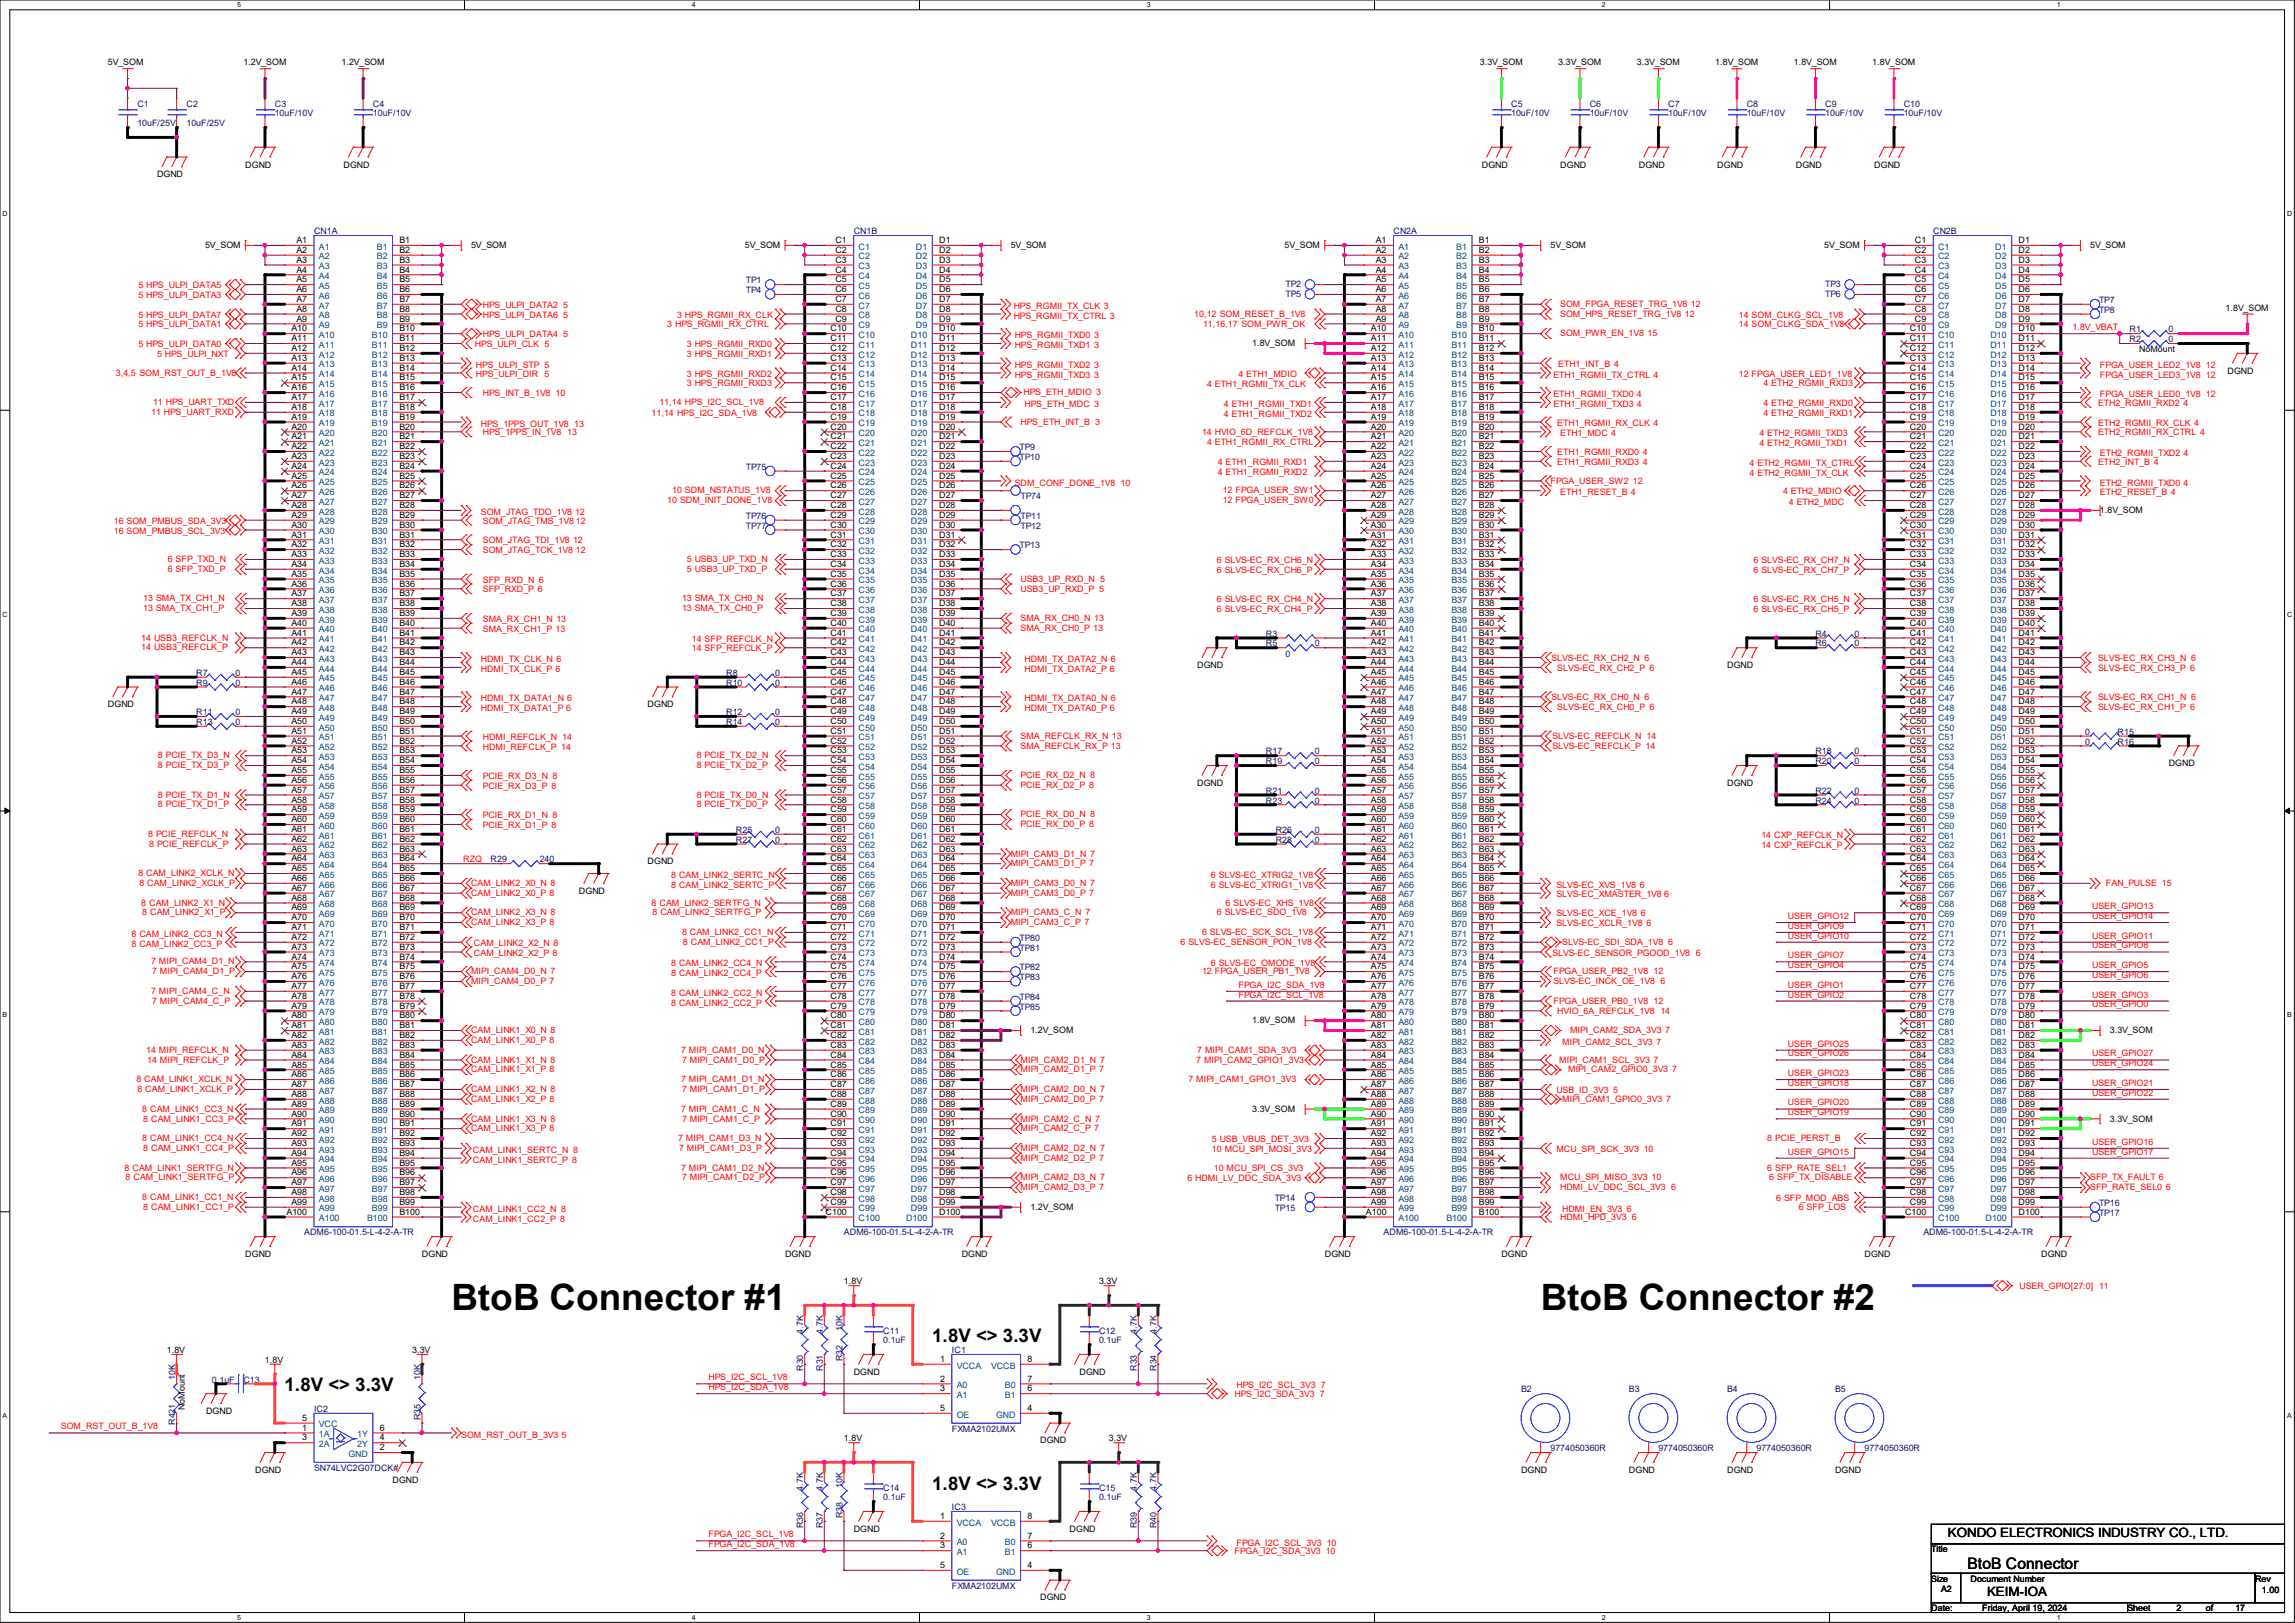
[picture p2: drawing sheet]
<svg xmlns="http://www.w3.org/2000/svg" width="297mm" height="210mm" viewBox="0 0 297 210" stroke-linecap="round" stroke-linejoin="round" font-family="sans-serif">
<defs><g id="words">
<g font-size="4.7">
<text x="58.4" y="169.5">BtoB Connector #1</text>
<text x="199.4" y="169.5">BtoB Connector #2</text>
</g>
<g font-size="2.4">
<text x="120.6" y="173.7">1.8V &lt;&gt; 3.3V</text>
<text x="36.8" y="180">1.8V &lt;&gt; 3.3V</text>
<text x="120.6" y="192.7">1.8V &lt;&gt; 3.3V</text>
</g>
<text font-size="2" x="254.6" y="203.1">BtoB Connector</text>
<g font-size="1.7">
<text x="252.1" y="198.8">KONDO ELECTRONICS INDUSTRY CO., LTD.</text>
<text x="257.2" y="206.5">KEIM-IOA</text>
</g>
<g font-size="1.1">
<text x="14" y="8.5">5V_SOM</text>
<text x="31.5" y="8.5">1.2V_SOM</text>
<text x="44.2" y="8.5">1.2V_SOM</text>
<text x="191.5" y="8.5">3.3V_SOM</text>
<text x="201.7" y="8.5">3.3V_SOM</text>
<text x="211.8" y="8.5">3.3V_SOM</text>
<text x="222" y="8.5">1.8V_SOM</text>
<text x="232.2" y="8.5">1.8V_SOM</text>
<text x="242.3" y="8.5">1.8V_SOM</text>
<text x="20.3" y="22.9">DGND</text>
<text x="31.7" y="21.7">DGND</text>
<text x="44.4" y="21.7">DGND</text>
<text x="191.8" y="21.7">DGND</text>
<text x="201.9" y="21.7">DGND</text>
<text x="212.1" y="21.7">DGND</text>
<text x="222.2" y="21.7">DGND</text>
<text x="232.4" y="21.7">DGND</text>
<text x="242.6" y="21.7">DGND</text>
<text x="26.5" y="32.1">5V_SOM</text>
<text x="38.4" y="31.5">A1</text>
<text x="38.4" y="32.7">A2</text>
<text x="38.4" y="34">A3</text>
<text x="38.4" y="35.3">A4</text>
<text x="51.7" y="31.5">B1</text>
<text x="51.7" y="32.7">B2</text>
<text x="51.7" y="34">B3</text>
<text x="51.7" y="35.3">B4</text>
<text x="61" y="32.1">5V_SOM</text>
<text x="96.4" y="32.1">5V_SOM</text>
<text x="108.1" y="31.5">C1</text>
<text x="108.1" y="32.7">C2</text>
<text x="108.1" y="34">C3</text>
<text x="108.1" y="35.3">C4</text>
<text x="121.5" y="31.5">D1</text>
<text x="121.5" y="32.7">D2</text>
<text x="121.5" y="34">D3</text>
<text x="121.5" y="35.3">D4</text>
<text x="130.8" y="32.1">5V_SOM</text>
<text x="166.2" y="32.1">5V_SOM</text>
<text x="178" y="31.5">A1</text>
<text x="178" y="32.7">A2</text>
<text x="178" y="34">A3</text>
<text x="178" y="35.3">A4</text>
<text x="191.4" y="31.5">B1</text>
<text x="191.4" y="32.7">B2</text>
<text x="191.4" y="34">B3</text>
<text x="191.4" y="35.3">B4</text>
<text x="200.7" y="32.1">5V_SOM</text>
<text x="236.1" y="32.1">5V_SOM</text>
<text x="247.8" y="31.5">C1</text>
<text x="247.8" y="32.7">C2</text>
<text x="247.8" y="34">C3</text>
<text x="247.8" y="35.3">C4</text>
<text x="261.2" y="31.5">D1</text>
<text x="261.2" y="32.7">D2</text>
<text x="261.2" y="34">D3</text>
<text x="261.2" y="35.3">D4</text>
<text x="270.5" y="32.1">5V_SOM</text>
<text x="38.4" y="36.5">A5</text>
<text x="38.4" y="37.8">A6</text>
<text x="38.4" y="39.1">A7</text>
<text x="38.4" y="40.3">A8</text>
<text x="38.4" y="41.6">A9</text>
<text x="51.7" y="36.5">B5</text>
<text x="51.7" y="37.8">B6</text>
<text x="51.7" y="39.1">B7</text>
<text x="51.7" y="40.3">B8</text>
<text x="51.7" y="41.6">B9</text>
<text x="108.1" y="36.5">C5</text>
<text x="108.1" y="37.8">C6</text>
<text x="108.1" y="39.1">C7</text>
<text x="108.1" y="40.3">C8</text>
<text x="108.1" y="41.6">C9</text>
<text x="121.5" y="36.5">D5</text>
<text x="121.5" y="37.8">D6</text>
<text x="121.5" y="39.1">D7</text>
<text x="121.5" y="40.3">D8</text>
<text x="121.5" y="41.6">D9</text>
<text x="178" y="36.5">A5</text>
<text x="178" y="37.8">A6</text>
<text x="178" y="39.1">A7</text>
<text x="178" y="40.3">A8</text>
<text x="178" y="41.6">A9</text>
<text x="191.4" y="36.5">B5</text>
<text x="191.4" y="37.8">B6</text>
<text x="191.4" y="39.1">B7</text>
<text x="191.4" y="40.3">B8</text>
<text x="191.4" y="41.6">B9</text>
<text x="247.8" y="36.5">C5</text>
<text x="247.8" y="37.8">C6</text>
<text x="247.8" y="39.1">C7</text>
<text x="247.8" y="40.3">C8</text>
<text x="247.8" y="41.6">C9</text>
<text x="261.2" y="36.5">D5</text>
<text x="261.2" y="37.8">D6</text>
<text x="261.2" y="39.1">D7</text>
<text x="261.2" y="40.3">D8</text>
<text x="261.2" y="41.6">D9</text>
<text x="288" y="40.2">1.8V_SOM</text>
<text x="37.7" y="42.9">A10</text>
<text x="37.7" y="44.2">A11</text>
<text x="37.7" y="45.4">A12</text>
<text x="37.7" y="46.7">A13</text>
<text x="37.7" y="48">A14</text>
<text x="51.7" y="42.9">B10</text>
<text x="51.7" y="44.2">B11</text>
<text x="51.7" y="45.4">B12</text>
<text x="51.7" y="46.7">B13</text>
<text x="51.7" y="48">B14</text>
<text x="107.5" y="42.9">C10</text>
<text x="107.5" y="44.2">C11</text>
<text x="107.5" y="45.4">C12</text>
<text x="107.5" y="46.7">C13</text>
<text x="107.5" y="48">C14</text>
<text x="121.5" y="42.9">D10</text>
<text x="121.5" y="44.2">D11</text>
<text x="121.5" y="45.4">D12</text>
<text x="121.5" y="46.7">D13</text>
<text x="121.5" y="48">D14</text>
<text x="162" y="44.8">1.8V_SOM</text>
<text x="177.4" y="42.9">A10</text>
<text x="177.4" y="44.2">A11</text>
<text x="177.4" y="45.4">A12</text>
<text x="177.4" y="46.7">A13</text>
<text x="177.4" y="48">A14</text>
<text x="191.4" y="42.9">B10</text>
<text x="191.4" y="44.2">B11</text>
<text x="191.4" y="45.4">B12</text>
<text x="191.4" y="46.7">B13</text>
<text x="191.4" y="48">B14</text>
<text x="247.2" y="42.9">C10</text>
<text x="247.2" y="44.2">C11</text>
<text x="247.2" y="45.4">C12</text>
<text x="247.2" y="46.7">C13</text>
<text x="247.2" y="48">C14</text>
<text x="261.2" y="42.9">D10</text>
<text x="261.2" y="44.2">D11</text>
<text x="261.2" y="45.4">D12</text>
<text x="261.2" y="46.7">D13</text>
<text x="261.2" y="48">D14</text>
<text x="276.9" y="45.6">NoMount</text>
<text x="37.7" y="49.2">A15</text>
<text x="37.7" y="50.5">A16</text>
<text x="37.7" y="51.8">A17</text>
<text x="37.7" y="53">A18</text>
<text x="51.7" y="49.2">B15</text>
<text x="51.7" y="50.5">B16</text>
<text x="51.7" y="51.8">B17</text>
<text x="51.7" y="53">B18</text>
<text x="107.5" y="49.2">C15</text>
<text x="107.5" y="50.5">C16</text>
<text x="107.5" y="51.8">C17</text>
<text x="107.5" y="53">C18</text>
<text x="121.5" y="49.2">D15</text>
<text x="121.5" y="50.5">D16</text>
<text x="121.5" y="51.8">D17</text>
<text x="121.5" y="53">D18</text>
<text x="177.4" y="49.2">A15</text>
<text x="177.4" y="50.5">A16</text>
<text x="177.4" y="51.8">A17</text>
<text x="177.4" y="53">A18</text>
<text x="191.4" y="49.2">B15</text>
<text x="191.4" y="50.5">B16</text>
<text x="191.4" y="51.8">B17</text>
<text x="191.4" y="53">B18</text>
<text x="247.2" y="49.2">C15</text>
<text x="247.2" y="50.5">C16</text>
<text x="247.2" y="51.8">C17</text>
<text x="247.2" y="53">C18</text>
<text x="261.2" y="49.2">D15</text>
<text x="261.2" y="50.5">D16</text>
<text x="261.2" y="51.8">D17</text>
<text x="261.2" y="53">D18</text>
<text x="288.3" y="48.3">DGND</text>
<text x="37.7" y="54.3">A19</text>
<text x="37.7" y="55.6">A20</text>
<text x="37.7" y="56.9">A21</text>
<text x="37.7" y="58.1">A22</text>
<text x="37.7" y="59.4">A23</text>
<text x="51.7" y="54.3">B19</text>
<text x="51.7" y="55.6">B20</text>
<text x="51.7" y="56.9">B21</text>
<text x="51.7" y="58.1">B22</text>
<text x="51.7" y="59.4">B23</text>
<text x="107.5" y="54.3">C19</text>
<text x="107.5" y="55.6">C20</text>
<text x="107.5" y="56.9">C21</text>
<text x="107.5" y="58.1">C22</text>
<text x="107.5" y="59.4">C23</text>
<text x="121.5" y="54.3">D19</text>
<text x="121.5" y="55.6">D20</text>
<text x="121.5" y="56.9">D21</text>
<text x="121.5" y="58.1">D22</text>
<text x="121.5" y="59.4">D23</text>
<text x="177.4" y="54.3">A19</text>
<text x="177.4" y="55.6">A20</text>
<text x="177.4" y="56.9">A21</text>
<text x="177.4" y="58.1">A22</text>
<text x="177.4" y="59.4">A23</text>
<text x="191.4" y="54.3">B19</text>
<text x="191.4" y="55.6">B20</text>
<text x="191.4" y="56.9">B21</text>
<text x="191.4" y="58.1">B22</text>
<text x="191.4" y="59.4">B23</text>
<text x="247.2" y="54.3">C19</text>
<text x="247.2" y="55.6">C20</text>
<text x="247.2" y="56.9">C21</text>
<text x="247.2" y="58.1">C22</text>
<text x="247.2" y="59.4">C23</text>
<text x="261.2" y="54.3">D19</text>
<text x="261.2" y="55.6">D20</text>
<text x="261.2" y="56.9">D21</text>
<text x="261.2" y="58.1">D22</text>
<text x="261.2" y="59.4">D23</text>
<text x="37.7" y="60.7">A24</text>
<text x="37.7" y="61.9">A25</text>
<text x="37.7" y="63.2">A26</text>
<text x="37.7" y="64.5">A27</text>
<text x="37.7" y="65.7">A28</text>
<text x="51.7" y="60.7">B24</text>
<text x="51.7" y="61.9">B25</text>
<text x="51.7" y="63.2">B26</text>
<text x="51.7" y="64.5">B27</text>
<text x="51.7" y="65.7">B28</text>
<text x="107.5" y="60.7">C24</text>
<text x="107.5" y="61.9">C25</text>
<text x="107.5" y="63.2">C26</text>
<text x="107.5" y="64.5">C27</text>
<text x="107.5" y="65.7">C28</text>
<text x="121.5" y="60.7">D24</text>
<text x="121.5" y="61.9">D25</text>
<text x="121.5" y="63.2">D26</text>
<text x="121.5" y="64.5">D27</text>
<text x="121.5" y="65.7">D28</text>
<text x="177.4" y="60.7">A24</text>
<text x="177.4" y="61.9">A25</text>
<text x="177.4" y="63.2">A26</text>
<text x="177.4" y="64.5">A27</text>
<text x="177.4" y="65.7">A28</text>
<text x="191.4" y="60.7">B24</text>
<text x="191.4" y="61.9">B25</text>
<text x="191.4" y="63.2">B26</text>
<text x="191.4" y="64.5">B27</text>
<text x="191.4" y="65.7">B28</text>
<text x="247.2" y="60.7">C24</text>
<text x="247.2" y="61.9">C25</text>
<text x="247.2" y="63.2">C26</text>
<text x="247.2" y="64.5">C27</text>
<text x="247.2" y="65.7">C28</text>
<text x="261.2" y="60.7">D24</text>
<text x="261.2" y="61.9">D25</text>
<text x="261.2" y="63.2">D26</text>
<text x="261.2" y="64.5">D27</text>
<text x="261.2" y="65.7">D28</text>
<text x="37.7" y="67">A29</text>
<text x="37.7" y="68.3">A30</text>
<text x="37.7" y="69.6">A31</text>
<text x="37.7" y="70.8">A32</text>
<text x="51.7" y="67">B29</text>
<text x="51.7" y="68.3">B30</text>
<text x="51.7" y="69.6">B31</text>
<text x="51.7" y="70.8">B32</text>
<text x="107.5" y="67">C29</text>
<text x="107.5" y="68.3">C30</text>
<text x="107.5" y="69.6">C31</text>
<text x="107.5" y="70.8">C32</text>
<text x="121.5" y="67">D29</text>
<text x="121.5" y="68.3">D30</text>
<text x="121.5" y="69.6">D31</text>
<text x="121.5" y="70.8">D32</text>
<text x="177.4" y="67">A29</text>
<text x="177.4" y="68.3">A30</text>
<text x="177.4" y="69.6">A31</text>
<text x="177.4" y="70.8">A32</text>
<text x="191.4" y="67">B29</text>
<text x="191.4" y="68.3">B30</text>
<text x="191.4" y="69.6">B31</text>
<text x="191.4" y="70.8">B32</text>
<text x="247.2" y="67">C29</text>
<text x="247.2" y="68.3">C30</text>
<text x="247.2" y="69.6">C31</text>
<text x="247.2" y="70.8">C32</text>
<text x="261.2" y="67">D29</text>
<text x="261.2" y="68.3">D30</text>
<text x="261.2" y="69.6">D31</text>
<text x="261.2" y="70.8">D32</text>
<text x="271.8" y="66.4">1.8V_SOM</text>
<text x="37.7" y="72.1">A33</text>
<text x="37.7" y="73.4">A34</text>
<text x="37.7" y="74.6">A35</text>
<text x="37.7" y="75.9">A36</text>
<text x="37.7" y="77.2">A37</text>
<text x="51.7" y="72.1">B33</text>
<text x="51.7" y="73.4">B34</text>
<text x="51.7" y="74.6">B35</text>
<text x="51.7" y="75.9">B36</text>
<text x="51.7" y="77.2">B37</text>
<text x="107.5" y="72.1">C33</text>
<text x="107.5" y="73.4">C34</text>
<text x="107.5" y="74.6">C35</text>
<text x="107.5" y="75.9">C36</text>
<text x="107.5" y="77.2">C37</text>
<text x="121.5" y="72.1">D33</text>
<text x="121.5" y="73.4">D34</text>
<text x="121.5" y="74.6">D35</text>
<text x="121.5" y="75.9">D36</text>
<text x="121.5" y="77.2">D37</text>
<text x="177.4" y="72.1">A33</text>
<text x="177.4" y="73.4">A34</text>
<text x="177.4" y="74.6">A35</text>
<text x="177.4" y="75.9">A36</text>
<text x="177.4" y="77.2">A37</text>
<text x="191.4" y="72.1">B33</text>
<text x="191.4" y="73.4">B34</text>
<text x="191.4" y="74.6">B35</text>
<text x="191.4" y="75.9">B36</text>
<text x="191.4" y="77.2">B37</text>
<text x="247.2" y="72.1">C33</text>
<text x="247.2" y="73.4">C34</text>
<text x="247.2" y="74.6">C35</text>
<text x="247.2" y="75.9">C36</text>
<text x="247.2" y="77.2">C37</text>
<text x="261.2" y="72.1">D33</text>
<text x="261.2" y="73.4">D34</text>
<text x="261.2" y="74.6">D35</text>
<text x="261.2" y="75.9">D36</text>
<text x="261.2" y="77.2">D37</text>
<text x="37.7" y="78.4">A38</text>
<text x="37.7" y="79.7">A39</text>
<text x="37.7" y="81">A40</text>
<text x="37.7" y="82.3">A41</text>
<text x="37.7" y="83.5">A42</text>
<text x="51.7" y="78.4">B38</text>
<text x="51.7" y="79.7">B39</text>
<text x="51.7" y="81">B40</text>
<text x="51.7" y="82.3">B41</text>
<text x="51.7" y="83.5">B42</text>
<text x="107.5" y="78.4">C38</text>
<text x="107.5" y="79.7">C39</text>
<text x="107.5" y="81">C40</text>
<text x="107.5" y="82.3">C41</text>
<text x="107.5" y="83.5">C42</text>
<text x="121.5" y="78.4">D38</text>
<text x="121.5" y="79.7">D39</text>
<text x="121.5" y="81">D40</text>
<text x="121.5" y="82.3">D41</text>
<text x="121.5" y="83.5">D42</text>
<text x="177.4" y="78.4">A38</text>
<text x="177.4" y="79.7">A39</text>
<text x="177.4" y="81">A40</text>
<text x="177.4" y="82.3">A41</text>
<text x="177.4" y="83.5">A42</text>
<text x="191.4" y="78.4">B38</text>
<text x="191.4" y="79.7">B39</text>
<text x="191.4" y="81">B40</text>
<text x="191.4" y="82.3">B41</text>
<text x="191.4" y="83.5">B42</text>
<text x="247.2" y="78.4">C38</text>
<text x="247.2" y="79.7">C39</text>
<text x="247.2" y="81">C40</text>
<text x="247.2" y="82.3">C41</text>
<text x="247.2" y="83.5">C42</text>
<text x="261.2" y="78.4">D38</text>
<text x="261.2" y="79.7">D39</text>
<text x="261.2" y="81">D40</text>
<text x="261.2" y="82.3">D41</text>
<text x="261.2" y="83.5">D42</text>
<text x="37.7" y="84.8">A43</text>
<text x="37.7" y="86.1">A44</text>
<text x="37.7" y="87.3">A45</text>
<text x="37.7" y="88.6">A46</text>
<text x="37.7" y="89.9">A47</text>
<text x="51.7" y="84.8">B43</text>
<text x="51.7" y="86.1">B44</text>
<text x="51.7" y="87.3">B45</text>
<text x="51.7" y="88.6">B46</text>
<text x="51.7" y="89.9">B47</text>
<text x="107.5" y="84.8">C43</text>
<text x="107.5" y="86.1">C44</text>
<text x="107.5" y="87.3">C45</text>
<text x="107.5" y="88.6">C46</text>
<text x="107.5" y="89.9">C47</text>
<text x="121.5" y="84.8">D43</text>
<text x="121.5" y="86.1">D44</text>
<text x="121.5" y="87.3">D45</text>
<text x="121.5" y="88.6">D46</text>
<text x="121.5" y="89.9">D47</text>
<text x="154.9" y="86.4">DGND</text>
<text x="177.4" y="84.8">A43</text>
<text x="177.4" y="86.1">A44</text>
<text x="177.4" y="87.3">A45</text>
<text x="177.4" y="88.6">A46</text>
<text x="177.4" y="89.9">A47</text>
<text x="191.4" y="84.8">B43</text>
<text x="191.4" y="86.1">B44</text>
<text x="191.4" y="87.3">B45</text>
<text x="191.4" y="88.6">B46</text>
<text x="191.4" y="89.9">B47</text>
<text x="223.5" y="86.4">DGND</text>
<text x="247.2" y="84.8">C43</text>
<text x="247.2" y="86.1">C44</text>
<text x="247.2" y="87.3">C45</text>
<text x="247.2" y="88.6">C46</text>
<text x="247.2" y="89.9">C47</text>
<text x="261.2" y="84.8">D43</text>
<text x="261.2" y="86.1">D44</text>
<text x="261.2" y="87.3">D45</text>
<text x="261.2" y="88.6">D46</text>
<text x="261.2" y="89.9">D47</text>
<text x="14" y="91.5">DGND</text>
<text x="37.7" y="91.1">A48</text>
<text x="37.7" y="92.4">A49</text>
<text x="37.7" y="93.7">A50</text>
<text x="37.7" y="95">A51</text>
<text x="51.7" y="91.1">B48</text>
<text x="51.7" y="92.4">B49</text>
<text x="51.7" y="93.7">B50</text>
<text x="51.7" y="95">B51</text>
<text x="83.8" y="91.5">DGND</text>
<text x="107.5" y="91.1">C48</text>
<text x="107.5" y="92.4">C49</text>
<text x="107.5" y="93.7">C50</text>
<text x="107.5" y="95">C51</text>
<text x="121.5" y="91.1">D48</text>
<text x="121.5" y="92.4">D49</text>
<text x="121.5" y="93.7">D50</text>
<text x="121.5" y="95">D51</text>
<text x="177.4" y="91.1">A48</text>
<text x="177.4" y="92.4">A49</text>
<text x="177.4" y="93.7">A50</text>
<text x="177.4" y="95">A51</text>
<text x="191.4" y="91.1">B48</text>
<text x="191.4" y="92.4">B49</text>
<text x="191.4" y="93.7">B50</text>
<text x="191.4" y="95">B51</text>
<text x="247.2" y="91.1">C48</text>
<text x="247.2" y="92.4">C49</text>
<text x="247.2" y="93.7">C50</text>
<text x="247.2" y="95">C51</text>
<text x="261.2" y="91.1">D48</text>
<text x="261.2" y="92.4">D49</text>
<text x="261.2" y="93.7">D50</text>
<text x="261.2" y="95">D51</text>
<text x="37.7" y="96.2">A52</text>
<text x="37.7" y="97.5">A53</text>
<text x="37.7" y="98.8">A54</text>
<text x="37.7" y="100">A55</text>
<text x="37.7" y="101.3">A56</text>
<text x="51.7" y="96.2">B52</text>
<text x="51.7" y="97.5">B53</text>
<text x="51.7" y="98.8">B54</text>
<text x="51.7" y="100">B55</text>
<text x="51.7" y="101.3">B56</text>
<text x="107.5" y="96.2">C52</text>
<text x="107.5" y="97.5">C53</text>
<text x="107.5" y="98.8">C54</text>
<text x="107.5" y="100">C55</text>
<text x="107.5" y="101.3">C56</text>
<text x="121.5" y="96.2">D52</text>
<text x="121.5" y="97.5">D53</text>
<text x="121.5" y="98.8">D54</text>
<text x="121.5" y="100">D55</text>
<text x="121.5" y="101.3">D56</text>
<text x="154.9" y="101.7">DGND</text>
<text x="177.4" y="96.2">A52</text>
<text x="177.4" y="97.5">A53</text>
<text x="177.4" y="98.8">A54</text>
<text x="177.4" y="100">A55</text>
<text x="177.4" y="101.3">A56</text>
<text x="191.4" y="96.2">B52</text>
<text x="191.4" y="97.5">B53</text>
<text x="191.4" y="98.8">B54</text>
<text x="191.4" y="100">B55</text>
<text x="191.4" y="101.3">B56</text>
<text x="223.5" y="101.7">DGND</text>
<text x="247.2" y="96.2">C52</text>
<text x="247.2" y="97.5">C53</text>
<text x="247.2" y="98.8">C54</text>
<text x="247.2" y="100">C55</text>
<text x="247.2" y="101.3">C56</text>
<text x="261.2" y="96.2">D52</text>
<text x="261.2" y="97.5">D53</text>
<text x="261.2" y="98.8">D54</text>
<text x="261.2" y="100">D55</text>
<text x="261.2" y="101.3">D56</text>
<text x="280.7" y="99.1">DGND</text>
<text x="37.7" y="102.6">A57</text>
<text x="37.7" y="103.8">A58</text>
<text x="37.7" y="105.1">A59</text>
<text x="37.7" y="106.4">A60</text>
<text x="37.7" y="107.7">A61</text>
<text x="51.7" y="102.6">B57</text>
<text x="51.7" y="103.8">B58</text>
<text x="51.7" y="105.1">B59</text>
<text x="51.7" y="106.4">B60</text>
<text x="51.7" y="107.7">B61</text>
<text x="107.5" y="102.6">C57</text>
<text x="107.5" y="103.8">C58</text>
<text x="107.5" y="105.1">C59</text>
<text x="107.5" y="106.4">C60</text>
<text x="107.5" y="107.7">C61</text>
<text x="121.5" y="102.6">D57</text>
<text x="121.5" y="103.8">D58</text>
<text x="121.5" y="105.1">D59</text>
<text x="121.5" y="106.4">D60</text>
<text x="121.5" y="107.7">D61</text>
<text x="177.4" y="102.6">A57</text>
<text x="177.4" y="103.8">A58</text>
<text x="177.4" y="105.1">A59</text>
<text x="177.4" y="106.4">A60</text>
<text x="177.4" y="107.7">A61</text>
<text x="191.4" y="102.6">B57</text>
<text x="191.4" y="103.8">B58</text>
<text x="191.4" y="105.1">B59</text>
<text x="191.4" y="106.4">B60</text>
<text x="191.4" y="107.7">B61</text>
<text x="247.2" y="102.6">C57</text>
<text x="247.2" y="103.8">C58</text>
<text x="247.2" y="105.1">C59</text>
<text x="247.2" y="106.4">C60</text>
<text x="247.2" y="107.7">C61</text>
<text x="261.2" y="102.6">D57</text>
<text x="261.2" y="103.8">D58</text>
<text x="261.2" y="105.1">D59</text>
<text x="261.2" y="106.4">D60</text>
<text x="261.2" y="107.7">D61</text>
<text x="37.7" y="108.9">A62</text>
<text x="37.7" y="110.2">A63</text>
<text x="37.7" y="111.5">A64</text>
<text x="37.7" y="112.7">A65</text>
<text x="51.7" y="108.9">B62</text>
<text x="51.7" y="110.2">B63</text>
<text x="51.7" y="111.5">B64</text>
<text x="51.7" y="112.7">B65</text>
<text x="83.8" y="111.8">DGND</text>
<text x="107.5" y="108.9">C62</text>
<text x="107.5" y="110.2">C63</text>
<text x="107.5" y="111.5">C64</text>
<text x="107.5" y="112.7">C65</text>
<text x="121.5" y="108.9">D62</text>
<text x="121.5" y="110.2">D63</text>
<text x="121.5" y="111.5">D64</text>
<text x="121.5" y="112.7">D65</text>
<text x="177.4" y="108.9">A62</text>
<text x="177.4" y="110.2">A63</text>
<text x="177.4" y="111.5">A64</text>
<text x="177.4" y="112.7">A65</text>
<text x="191.4" y="108.9">B62</text>
<text x="191.4" y="110.2">B63</text>
<text x="191.4" y="111.5">B64</text>
<text x="191.4" y="112.7">B65</text>
<text x="247.2" y="108.9">C62</text>
<text x="247.2" y="110.2">C63</text>
<text x="247.2" y="111.5">C64</text>
<text x="247.2" y="112.7">C65</text>
<text x="261.2" y="108.9">D62</text>
<text x="261.2" y="110.2">D63</text>
<text x="261.2" y="111.5">D64</text>
<text x="261.2" y="112.7">D65</text>
<text x="37.7" y="114">A66</text>
<text x="37.7" y="115.3">A67</text>
<text x="37.7" y="116.5">A68</text>
<text x="37.7" y="117.8">A69</text>
<text x="37.7" y="119.1">A70</text>
<text x="51.7" y="114">B66</text>
<text x="51.7" y="115.3">B67</text>
<text x="51.7" y="116.5">B68</text>
<text x="51.7" y="117.8">B69</text>
<text x="51.7" y="119.1">B70</text>
<text x="74.9" y="115.7">DGND</text>
<text x="107.5" y="114">C66</text>
<text x="107.5" y="115.3">C67</text>
<text x="107.5" y="116.5">C68</text>
<text x="107.5" y="117.8">C69</text>
<text x="107.5" y="119.1">C70</text>
<text x="121.5" y="114">D66</text>
<text x="121.5" y="115.3">D67</text>
<text x="121.5" y="116.5">D68</text>
<text x="121.5" y="117.8">D69</text>
<text x="121.5" y="119.1">D70</text>
<text x="177.4" y="114">A66</text>
<text x="177.4" y="115.3">A67</text>
<text x="177.4" y="116.5">A68</text>
<text x="177.4" y="117.8">A69</text>
<text x="177.4" y="119.1">A70</text>
<text x="191.4" y="114">B66</text>
<text x="191.4" y="115.3">B67</text>
<text x="191.4" y="116.5">B68</text>
<text x="191.4" y="117.8">B69</text>
<text x="191.4" y="119.1">B70</text>
<text x="247.2" y="114">C66</text>
<text x="247.2" y="115.3">C67</text>
<text x="247.2" y="116.5">C68</text>
<text x="247.2" y="117.8">C69</text>
<text x="247.2" y="119.1">C70</text>
<text x="261.2" y="114">D66</text>
<text x="261.2" y="115.3">D67</text>
<text x="261.2" y="116.5">D68</text>
<text x="261.2" y="117.8">D69</text>
<text x="261.2" y="119.1">D70</text>
<text x="37.7" y="120.4">A71</text>
<text x="37.7" y="121.6">A72</text>
<text x="37.7" y="122.9">A73</text>
<text x="37.7" y="124.2">A74</text>
<text x="37.7" y="125.4">A75</text>
<text x="51.7" y="120.4">B71</text>
<text x="51.7" y="121.6">B72</text>
<text x="51.7" y="122.9">B73</text>
<text x="51.7" y="124.2">B74</text>
<text x="51.7" y="125.4">B75</text>
<text x="107.5" y="120.4">C71</text>
<text x="107.5" y="121.6">C72</text>
<text x="107.5" y="122.9">C73</text>
<text x="107.5" y="124.2">C74</text>
<text x="107.5" y="125.4">C75</text>
<text x="121.5" y="120.4">D71</text>
<text x="121.5" y="121.6">D72</text>
<text x="121.5" y="122.9">D73</text>
<text x="121.5" y="124.2">D74</text>
<text x="121.5" y="125.4">D75</text>
<text x="177.4" y="120.4">A71</text>
<text x="177.4" y="121.6">A72</text>
<text x="177.4" y="122.9">A73</text>
<text x="177.4" y="124.2">A74</text>
<text x="177.4" y="125.4">A75</text>
<text x="191.4" y="120.4">B71</text>
<text x="191.4" y="121.6">B72</text>
<text x="191.4" y="122.9">B73</text>
<text x="191.4" y="124.2">B74</text>
<text x="191.4" y="125.4">B75</text>
<text x="247.2" y="120.4">C71</text>
<text x="247.2" y="121.6">C72</text>
<text x="247.2" y="122.9">C73</text>
<text x="247.2" y="124.2">C74</text>
<text x="247.2" y="125.4">C75</text>
<text x="261.2" y="120.4">D71</text>
<text x="261.2" y="121.6">D72</text>
<text x="261.2" y="122.9">D73</text>
<text x="261.2" y="124.2">D74</text>
<text x="261.2" y="125.4">D75</text>
<text x="37.7" y="126.7">A76</text>
<text x="37.7" y="128">A77</text>
<text x="37.7" y="129.2">A78</text>
<text x="37.7" y="130.5">A79</text>
<text x="37.7" y="131.8">A80</text>
<text x="51.7" y="126.7">B76</text>
<text x="51.7" y="128">B77</text>
<text x="51.7" y="129.2">B78</text>
<text x="51.7" y="130.5">B79</text>
<text x="51.7" y="131.8">B80</text>
<text x="107.5" y="126.7">C76</text>
<text x="107.5" y="128">C77</text>
<text x="107.5" y="129.2">C78</text>
<text x="107.5" y="130.5">C79</text>
<text x="107.5" y="131.8">C80</text>
<text x="121.5" y="126.7">D76</text>
<text x="121.5" y="128">D77</text>
<text x="121.5" y="129.2">D78</text>
<text x="121.5" y="130.5">D79</text>
<text x="121.5" y="131.8">D80</text>
<text x="177.4" y="126.7">A76</text>
<text x="177.4" y="128">A77</text>
<text x="177.4" y="129.2">A78</text>
<text x="177.4" y="130.5">A79</text>
<text x="177.4" y="131.8">A80</text>
<text x="191.4" y="126.7">B76</text>
<text x="191.4" y="128">B77</text>
<text x="191.4" y="129.2">B78</text>
<text x="191.4" y="130.5">B79</text>
<text x="191.4" y="131.8">B80</text>
<text x="247.2" y="126.7">C76</text>
<text x="247.2" y="128">C77</text>
<text x="247.2" y="129.2">C78</text>
<text x="247.2" y="130.5">C79</text>
<text x="247.2" y="131.8">C80</text>
<text x="261.2" y="126.7">D76</text>
<text x="261.2" y="128">D77</text>
<text x="261.2" y="129.2">D78</text>
<text x="261.2" y="130.5">D79</text>
<text x="261.2" y="131.8">D80</text>
<text x="37.7" y="133.1">A81</text>
<text x="37.7" y="134.3">A82</text>
<text x="37.7" y="135.6">A83</text>
<text x="37.7" y="136.9">A84</text>
<text x="51.7" y="133.1">B81</text>
<text x="51.7" y="134.3">B82</text>
<text x="51.7" y="135.6">B83</text>
<text x="51.7" y="136.9">B84</text>
<text x="107.5" y="133.1">C81</text>
<text x="107.5" y="134.3">C82</text>
<text x="107.5" y="135.6">C83</text>
<text x="107.5" y="136.9">C84</text>
<text x="121.5" y="133.1">D81</text>
<text x="121.5" y="134.3">D82</text>
<text x="121.5" y="135.6">D83</text>
<text x="121.5" y="136.9">D84</text>
<text x="133.3" y="133.7">1.2V_SOM</text>
<text x="162" y="132.4">1.8V_SOM</text>
<text x="177.4" y="133.1">A81</text>
<text x="177.4" y="134.3">A82</text>
<text x="177.4" y="135.6">A83</text>
<text x="177.4" y="136.9">A84</text>
<text x="191.4" y="133.1">B81</text>
<text x="191.4" y="134.3">B82</text>
<text x="191.4" y="135.6">B83</text>
<text x="191.4" y="136.9">B84</text>
<text x="247.2" y="133.1">C81</text>
<text x="247.2" y="134.3">C82</text>
<text x="247.2" y="135.6">C83</text>
<text x="247.2" y="136.9">C84</text>
<text x="261.2" y="133.1">D81</text>
<text x="261.2" y="134.3">D82</text>
<text x="261.2" y="135.6">D83</text>
<text x="261.2" y="136.9">D84</text>
<text x="273" y="133.7">3.3V_SOM</text>
<text x="37.7" y="138.1">A85</text>
<text x="37.7" y="139.4">A86</text>
<text x="37.7" y="140.7">A87</text>
<text x="37.7" y="141.9">A88</text>
<text x="37.7" y="143.2">A89</text>
<text x="51.7" y="138.1">B85</text>
<text x="51.7" y="139.4">B86</text>
<text x="51.7" y="140.7">B87</text>
<text x="51.7" y="141.9">B88</text>
<text x="51.7" y="143.2">B89</text>
<text x="107.5" y="138.1">C85</text>
<text x="107.5" y="139.4">C86</text>
<text x="107.5" y="140.7">C87</text>
<text x="107.5" y="141.9">C88</text>
<text x="107.5" y="143.2">C89</text>
<text x="121.5" y="138.1">D85</text>
<text x="121.5" y="139.4">D86</text>
<text x="121.5" y="140.7">D87</text>
<text x="121.5" y="141.9">D88</text>
<text x="121.5" y="143.2">D89</text>
<text x="162" y="143.9">3.3V_SOM</text>
<text x="177.4" y="138.1">A85</text>
<text x="177.4" y="139.4">A86</text>
<text x="177.4" y="140.7">A87</text>
<text x="177.4" y="141.9">A88</text>
<text x="177.4" y="143.2">A89</text>
<text x="191.4" y="138.1">B85</text>
<text x="191.4" y="139.4">B86</text>
<text x="191.4" y="140.7">B87</text>
<text x="191.4" y="141.9">B88</text>
<text x="191.4" y="143.2">B89</text>
<text x="247.2" y="138.1">C85</text>
<text x="247.2" y="139.4">C86</text>
<text x="247.2" y="140.7">C87</text>
<text x="247.2" y="141.9">C88</text>
<text x="247.2" y="143.2">C89</text>
<text x="261.2" y="138.1">D85</text>
<text x="261.2" y="139.4">D86</text>
<text x="261.2" y="140.7">D87</text>
<text x="261.2" y="141.9">D88</text>
<text x="261.2" y="143.2">D89</text>
<text x="37.7" y="144.5">A90</text>
<text x="37.7" y="145.8">A91</text>
<text x="37.7" y="147">A92</text>
<text x="37.7" y="148.3">A93</text>
<text x="37.7" y="149.6">A94</text>
<text x="51.7" y="144.5">B90</text>
<text x="51.7" y="145.8">B91</text>
<text x="51.7" y="147">B92</text>
<text x="51.7" y="148.3">B93</text>
<text x="51.7" y="149.6">B94</text>
<text x="107.5" y="144.5">C90</text>
<text x="107.5" y="145.8">C91</text>
<text x="107.5" y="147">C92</text>
<text x="107.5" y="148.3">C93</text>
<text x="107.5" y="149.6">C94</text>
<text x="121.5" y="144.5">D90</text>
<text x="121.5" y="145.8">D91</text>
<text x="121.5" y="147">D92</text>
<text x="121.5" y="148.3">D93</text>
<text x="121.5" y="149.6">D94</text>
<text x="177.4" y="144.5">A90</text>
<text x="177.4" y="145.8">A91</text>
<text x="177.4" y="147">A92</text>
<text x="177.4" y="148.3">A93</text>
<text x="177.4" y="149.6">A94</text>
<text x="191.4" y="144.5">B90</text>
<text x="191.4" y="145.8">B91</text>
<text x="191.4" y="147">B92</text>
<text x="191.4" y="148.3">B93</text>
<text x="191.4" y="149.6">B94</text>
<text x="247.2" y="144.5">C90</text>
<text x="247.2" y="145.8">C91</text>
<text x="247.2" y="147">C92</text>
<text x="247.2" y="148.3">C93</text>
<text x="247.2" y="149.6">C94</text>
<text x="261.2" y="144.5">D90</text>
<text x="261.2" y="145.8">D91</text>
<text x="261.2" y="147">D92</text>
<text x="261.2" y="148.3">D93</text>
<text x="261.2" y="149.6">D94</text>
<text x="273" y="145.1">3.3V_SOM</text>
<text x="37.7" y="150.8">A95</text>
<text x="37.7" y="152.1">A96</text>
<text x="37.7" y="153.4">A97</text>
<text x="37.7" y="154.6">A98</text>
<text x="37.7" y="155.9">A99</text>
<text x="51.7" y="150.8">B95</text>
<text x="51.7" y="152.1">B96</text>
<text x="51.7" y="153.4">B97</text>
<text x="51.7" y="154.6">B98</text>
<text x="51.7" y="155.9">B99</text>
<text x="107.5" y="150.8">C95</text>
<text x="107.5" y="152.1">C96</text>
<text x="107.5" y="153.4">C97</text>
<text x="107.5" y="154.6">C98</text>
<text x="107.5" y="155.9">C99</text>
<text x="121.5" y="150.8">D95</text>
<text x="121.5" y="152.1">D96</text>
<text x="121.5" y="153.4">D97</text>
<text x="121.5" y="154.6">D98</text>
<text x="121.5" y="155.9">D99</text>
<text x="177.4" y="150.8">A95</text>
<text x="177.4" y="152.1">A96</text>
<text x="177.4" y="153.4">A97</text>
<text x="177.4" y="154.6">A98</text>
<text x="177.4" y="155.9">A99</text>
<text x="191.4" y="150.8">B95</text>
<text x="191.4" y="152.1">B96</text>
<text x="191.4" y="153.4">B97</text>
<text x="191.4" y="154.6">B98</text>
<text x="191.4" y="155.9">B99</text>
<text x="247.2" y="150.8">C95</text>
<text x="247.2" y="152.1">C96</text>
<text x="247.2" y="153.4">C97</text>
<text x="247.2" y="154.6">C98</text>
<text x="247.2" y="155.9">C99</text>
<text x="261.2" y="150.8">D95</text>
<text x="261.2" y="152.1">D96</text>
<text x="261.2" y="153.4">D97</text>
<text x="261.2" y="154.6">D98</text>
<text x="261.2" y="155.9">D99</text>
<text x="37.1" y="157.2">A100</text>
<text x="51.7" y="157.2">B100</text>
<text x="106.8" y="157.2">C100</text>
<text x="121.5" y="157.2">D100</text>
<text x="133.3" y="156.6">1.2V_SOM</text>
<text x="176.8" y="157.2">A100</text>
<text x="191.4" y="157.2">B100</text>
<text x="246.5" y="157.2">C100</text>
<text x="261.2" y="157.2">D100</text>
<text x="31.7" y="162.6">DGND</text>
<text x="54.6" y="162.6">DGND</text>
<text x="101.6" y="162.6">DGND</text>
<text x="109.2" y="166.2">1.8V</text>
<text x="124.5" y="162.6">DGND</text>
<text x="142.2" y="166.2">3.3V</text>
<text x="171.4" y="162.6">DGND</text>
<text x="194.3" y="162.6">DGND</text>
<text x="241.3" y="162.6">DGND</text>
<text x="264.2" y="162.6">DGND</text>
<text x="21.6" y="175.1">1.8V</text>
<text x="34.3" y="176.4">1.8V</text>
<text x="53.3" y="175.1">3.3V</text>
<text x="110.5" y="177.9">DGND</text>
<text x="121.7" y="176.2">1</text>
<text x="121.7" y="178.8">2</text>
<text x="133" y="178.8">7</text>
<text x="133" y="176.2">8</text>
<text x="139.7" y="177.9">DGND</text>
<text x="23.9" y="182.5" transform="rotate(-90 23.9 182.5)">NoMount</text>
<text x="26.7" y="183">DGND</text>
<text x="39.1" y="185.1">1</text>
<text x="39.1" y="183.9">5</text>
<text x="49.1" y="185.1">6</text>
<text x="121.7" y="180">3</text>
<text x="121.7" y="182.6">5</text>
<text x="133" y="182.6">4</text>
<text x="133" y="180">6</text>
<text x="33" y="190.6">DGND</text>
<text x="39.1" y="186.4">3</text>
<text x="49.1" y="187.7">2</text>
<text x="49.1" y="186.4">4</text>
<text x="50.8" y="191.9">DGND</text>
<text x="109.2" y="186.5">1.8V</text>
<text x="134.6" y="186.8">DGND</text>
<text x="143.5" y="186.5">3.3V</text>
<text x="196.8" y="190.6">DGND</text>
<text x="210.8" y="190.6">DGND</text>
<text x="223.5" y="190.6">DGND</text>
<text x="237.5" y="190.6">DGND</text>
<text x="121.7" y="196.6">1</text>
<text x="133" y="196.6">8</text>
<text x="110.5" y="198.2">DGND</text>
<text x="121.7" y="199.1">2</text>
<text x="121.7" y="200.4">3</text>
<text x="121.7" y="202.9">5</text>
<text x="133" y="202.9">4</text>
<text x="133" y="200.4">6</text>
<text x="133" y="199.1">7</text>
<text x="138.4" y="198.2">DGND</text>
<text x="249.9" y="200.9">Title</text>
<text x="134.6" y="207.1">DGND</text>
<text x="249.9" y="204.7">Size</text>
<text x="249.9" y="208.5">Date:</text>
<text x="251.2" y="206">A2</text>
<text x="255" y="204.7">Document Number</text>
<text x="256.5" y="208.5">Friday, April 19, 2024</text>
<text x="275.3" y="208.5">Sheet</text>
<text x="281.7" y="208.5">2</text>
<text x="285.5" y="208.5">of</text>
<text x="289.3" y="208.5">17</text>
<text x="291.8" y="204.7">Rev</text>
<text x="292.7" y="206.1">1.00</text>
</g>
<g font-size="1.1" fill="#000080">
<text x="17.8" y="13.8">C1</text>
<text x="17.8" y="16.3">10uF/25V</text>
<text x="24.1" y="13.8">C2</text>
<text x="24.1" y="16.3">10uF/25V</text>
<text x="35.6" y="13.8">C3</text>
<text x="35.6" y="15.1">10uF/10V</text>
<text x="48.3" y="13.8">C4</text>
<text x="48.3" y="15.1">10uF/10V</text>
<text x="195.6" y="13.8">C5</text>
<text x="195.6" y="15.1">10uF/10V</text>
<text x="205.7" y="13.8">C6</text>
<text x="205.7" y="15.1">10uF/10V</text>
<text x="215.9" y="13.8">C7</text>
<text x="215.9" y="15.1">10uF/10V</text>
<text x="226.1" y="13.8">C8</text>
<text x="226.1" y="15.1">10uF/10V</text>
<text x="236.2" y="13.8">C9</text>
<text x="236.2" y="15.1">10uF/10V</text>
<text x="246.4" y="13.8">C10</text>
<text x="246.4" y="15.1">10uF/10V</text>
<text x="40.6" y="30.3">CN1A</text>
<text x="110.5" y="30.3">CN1B</text>
<text x="180.3" y="30.3">CN2A</text>
<text x="250.2" y="30.3">CN2B</text>
<text x="96.5" y="37.9">TP4</text>
<text x="96.5" y="36.7">TP1</text>
<text x="166.4" y="37.2">TP2</text>
<text x="166.4" y="38.4">TP5</text>
<text x="236.2" y="38.4">TP6</text>
<text x="236.2" y="37.2">TP3</text>
<text x="271.6" y="40.5">TP8</text>
<text x="271.6" y="39.2">TP7</text>
<text x="275.6" y="43">R1</text>
<text x="275.6" y="44.3">R2</text>
<text x="280.7" y="43">0</text>
<text x="280.7" y="44.3">0</text>
<text x="131.9" y="58.3">TP9</text>
<text x="131.9" y="59.5">TP10</text>
<text x="96.5" y="60.8">TP75</text>
<text x="132.1" y="64.6">TP74</text>
<text x="96.5" y="68.4">TP77</text>
<text x="96.5" y="67.1">TP76</text>
<text x="131.9" y="71">TP13</text>
<text x="132.1" y="67.1">TP11</text>
<text x="132.1" y="68.4">TP12</text>
<text x="163.8" y="83.7">R5</text>
<text x="163.8" y="82.4">R3</text>
<text x="170.2" y="83.7">0</text>
<text x="234.9" y="83.7">R6</text>
<text x="234.9" y="82.4">R4</text>
<text x="240" y="83.7">0</text>
<text x="240" y="82.4">0</text>
<text x="25.4" y="88.7">R9</text>
<text x="25.4" y="87.5">R7</text>
<text x="30.5" y="88.7">0</text>
<text x="30.5" y="87.5">0</text>
<text x="94" y="87.5">R8</text>
<text x="94" y="88.7">R10</text>
<text x="100.3" y="87.5">0</text>
<text x="100.3" y="88.7">0</text>
<text x="166.4" y="85.1">0</text>
<text x="25.4" y="93.8">R13</text>
<text x="25.4" y="92.5">R11</text>
<text x="30.5" y="93.8">0</text>
<text x="30.5" y="92.5">0</text>
<text x="94" y="92.5">R12</text>
<text x="94" y="93.8">R14</text>
<text x="100.3" y="92.5">0</text>
<text x="100.3" y="93.8">0</text>
<text x="269.9" y="95.1">0</text>
<text x="274.1" y="95.1">R15</text>
<text x="163.8" y="98.9">R19</text>
<text x="163.8" y="97.6">R17</text>
<text x="170.2" y="98.9">0</text>
<text x="170.2" y="97.6">0</text>
<text x="234.9" y="98.9">R20</text>
<text x="234.9" y="97.6">R18</text>
<text x="240" y="98.9">0</text>
<text x="240" y="97.6">0</text>
<text x="269.9" y="96.4">0</text>
<text x="274.1" y="96.4">R16</text>
<text x="95.2" y="107.8">R25</text>
<text x="100.3" y="107.8">0</text>
<text x="163.8" y="104">R23</text>
<text x="163.8" y="102.7">R21</text>
<text x="165.1" y="107.8">R26</text>
<text x="170.2" y="107.8">0</text>
<text x="170.2" y="104">0</text>
<text x="170.2" y="102.7">0</text>
<text x="234.9" y="102.7">R22</text>
<text x="234.9" y="104">R24</text>
<text x="240" y="102.7">0</text>
<text x="240" y="104">0</text>
<text x="63.5" y="111.6">R29</text>
<text x="69.9" y="111.6">240</text>
<text x="95.2" y="109.1">R27</text>
<text x="100.3" y="109.1">0</text>
<text x="165.1" y="109.1">R28</text>
<text x="170.2" y="109.1">0</text>
<text x="131.9" y="125.6">TP82</text>
<text x="131.9" y="123">TP81</text>
<text x="131.9" y="121.8">TP80</text>
<text x="131.9" y="130.6">TP85</text>
<text x="131.9" y="129.4">TP84</text>
<text x="131.9" y="126.8">TP83</text>
<text x="165" y="155.4">TP14</text>
<text x="39.4" y="159.9">ADM6-100-01.5-L-4-2-A-TR</text>
<text x="109.2" y="159.9">ADM6-100-01.5-L-4-2-A-TR</text>
<text x="165" y="156.7">TP15</text>
<text x="179.1" y="159.9">ADM6-100-01.5-L-4-2-A-TR</text>
<text x="248.9" y="159.9">ADM6-100-01.5-L-4-2-A-TR</text>
<text x="271.6" y="157.3">TP17</text>
<text x="271.6" y="156">TP16</text>
<text x="103.9" y="172.6" transform="rotate(-90 103.9 172.6)">4.7K</text>
<text x="106.5" y="172.6" transform="rotate(-90 106.5 172.6)">4.7K</text>
<text x="109" y="172.2" transform="rotate(-90 109 172.2)">10K</text>
<text x="114.3" y="172.6">C11</text>
<text x="114.3" y="173.8">0.1uF</text>
<text x="142.2" y="172.6">C12</text>
<text x="142.2" y="173.8">0.1uF</text>
<text x="147.1" y="172.6" transform="rotate(-90 147.1 172.6)">4.7K</text>
<text x="149.7" y="172.6" transform="rotate(-90 149.7 172.6)">4.7K</text>
<text x="22.6" y="178.6" transform="rotate(-90 22.6 178.6)">10K</text>
<text x="27.4" y="178.9">0.1uF</text>
<text x="31.5" y="178.9">C13</text>
<text x="54.4" y="178.6" transform="rotate(-90 54.4 178.6)">10K</text>
<text x="103.9" y="177.4" transform="rotate(-90 103.9 177.4)">R30</text>
<text x="106.5" y="177.4" transform="rotate(-90 106.5 177.4)">R31</text>
<text x="109" y="176.1" transform="rotate(-90 109 176.1)">R32</text>
<text x="123.2" y="175.1">IC1</text>
<text x="147.1" y="177.4" transform="rotate(-90 147.1 177.4)">R33</text>
<text x="149.7" y="177.4" transform="rotate(-90 149.7 177.4)">R34</text>
<text x="22.6" y="184.4" transform="rotate(-90 22.6 184.4)">R421</text>
<text x="40.6" y="182.7">IC2</text>
<text x="54.4" y="183.8" transform="rotate(-90 54.4 183.8)">R35</text>
<text x="123.2" y="185.3">FXMA2102UMX</text>
<text x="196.8" y="180.2">B2</text>
<text x="210.8" y="180.2">B3</text>
<text x="223.5" y="180.2">B4</text>
<text x="237.5" y="180.2">B5</text>
<text x="40.6" y="190.3">SN74LVC2G07DCK#</text>
<text x="200.7" y="187.8">9774050360R</text>
<text x="214.6" y="187.8">9774050360R</text>
<text x="227.3" y="187.8">9774050360R</text>
<text x="241.3" y="187.8">9774050360R</text>
<text x="103.9" y="197.7" transform="rotate(-90 103.9 197.7)">R36</text>
<text x="103.9" y="192.9" transform="rotate(-90 103.9 192.9)">4.7K</text>
<text x="106.5" y="197.7" transform="rotate(-90 106.5 197.7)">R37</text>
<text x="106.5" y="192.9" transform="rotate(-90 106.5 192.9)">4.7K</text>
<text x="109" y="196.5" transform="rotate(-90 109 196.5)">R38</text>
<text x="109" y="192.5" transform="rotate(-90 109 192.5)">10K</text>
<text x="114.3" y="192.9">C14</text>
<text x="114.3" y="194.1">0.1uF</text>
<text x="123.2" y="195.4">IC3</text>
<text x="142.2" y="192.9">C15</text>
<text x="142.2" y="194.1">0.1uF</text>
<text x="147.1" y="197.7" transform="rotate(-90 147.1 197.7)">R39</text>
<text x="147.1" y="192.9" transform="rotate(-90 147.1 192.9)">4.7K</text>
<text x="149.7" y="197.7" transform="rotate(-90 149.7 197.7)">R40</text>
<text x="149.7" y="192.9" transform="rotate(-90 149.7 192.9)">4.7K</text>
<text x="123.2" y="205.6">FXMA2102UMX</text>
</g>
<g font-size="1.1" fill="#004080">
<text x="41.3" y="32.3">A1</text>
<text x="41.3" y="33.6">A2</text>
<text x="41.3" y="34.8">A3</text>
<text x="48.8" y="32.3">B1</text>
<text x="48.8" y="33.6">B2</text>
<text x="48.8" y="34.8">B3</text>
<text x="111.1" y="32.3">C1</text>
<text x="111.1" y="33.6">C2</text>
<text x="111.1" y="34.8">C3</text>
<text x="118.5" y="32.3">D1</text>
<text x="118.5" y="33.6">D2</text>
<text x="118.5" y="34.8">D3</text>
<text x="181" y="32.3">A1</text>
<text x="181" y="33.6">A2</text>
<text x="181" y="34.8">A3</text>
<text x="188.5" y="32.3">B1</text>
<text x="188.5" y="33.6">B2</text>
<text x="188.5" y="34.8">B3</text>
<text x="250.8" y="32.3">C1</text>
<text x="250.8" y="33.6">C2</text>
<text x="250.8" y="34.8">C3</text>
<text x="258.2" y="32.3">D1</text>
<text x="258.2" y="33.6">D2</text>
<text x="258.2" y="34.8">D3</text>
<text x="41.3" y="36.1">A4</text>
<text x="41.3" y="37.4">A5</text>
<text x="41.3" y="38.7">A6</text>
<text x="41.3" y="39.9">A7</text>
<text x="41.3" y="41.2">A8</text>
<text x="48.8" y="36.1">B4</text>
<text x="48.8" y="37.4">B5</text>
<text x="48.8" y="38.7">B6</text>
<text x="48.8" y="39.9">B7</text>
<text x="48.8" y="41.2">B8</text>
<text x="111.1" y="36.1">C4</text>
<text x="111.1" y="37.4">C5</text>
<text x="111.1" y="38.7">C6</text>
<text x="111.1" y="39.9">C7</text>
<text x="111.1" y="41.2">C8</text>
<text x="118.5" y="36.1">D4</text>
<text x="118.5" y="37.4">D5</text>
<text x="118.5" y="38.7">D6</text>
<text x="118.5" y="39.9">D7</text>
<text x="118.5" y="41.2">D8</text>
<text x="181" y="36.1">A4</text>
<text x="181" y="37.4">A5</text>
<text x="181" y="38.7">A6</text>
<text x="181" y="39.9">A7</text>
<text x="181" y="41.2">A8</text>
<text x="188.5" y="36.1">B4</text>
<text x="188.5" y="37.4">B5</text>
<text x="188.5" y="38.7">B6</text>
<text x="188.5" y="39.9">B7</text>
<text x="188.5" y="41.2">B8</text>
<text x="250.8" y="36.1">C4</text>
<text x="250.8" y="37.4">C5</text>
<text x="250.8" y="38.7">C6</text>
<text x="250.8" y="39.9">C7</text>
<text x="250.8" y="41.2">C8</text>
<text x="258.2" y="36.1">D4</text>
<text x="258.2" y="37.4">D5</text>
<text x="258.2" y="38.7">D6</text>
<text x="258.2" y="39.9">D7</text>
<text x="258.2" y="41.2">D8</text>
<text x="41.3" y="42.5">A9</text>
<text x="41.3" y="43.7">A10</text>
<text x="41.3" y="45">A11</text>
<text x="41.3" y="46.3">A12</text>
<text x="41.3" y="47.5">A13</text>
<text x="48.1" y="43.7">B10</text>
<text x="48.1" y="45">B11</text>
<text x="48.1" y="46.3">B12</text>
<text x="48.1" y="47.5">B13</text>
<text x="48.8" y="42.5">B9</text>
<text x="111.1" y="42.5">C9</text>
<text x="111.1" y="43.7">C10</text>
<text x="111.1" y="45">C11</text>
<text x="111.1" y="46.3">C12</text>
<text x="111.1" y="47.5">C13</text>
<text x="117.9" y="43.7">D10</text>
<text x="117.9" y="45">D11</text>
<text x="117.9" y="46.3">D12</text>
<text x="117.9" y="47.5">D13</text>
<text x="118.5" y="42.5">D9</text>
<text x="181" y="42.5">A9</text>
<text x="181" y="43.7">A10</text>
<text x="181" y="45">A11</text>
<text x="181" y="46.3">A12</text>
<text x="181" y="47.5">A13</text>
<text x="187.8" y="43.7">B10</text>
<text x="187.8" y="45">B11</text>
<text x="187.8" y="46.3">B12</text>
<text x="187.8" y="47.5">B13</text>
<text x="188.5" y="42.5">B9</text>
<text x="250.8" y="42.5">C9</text>
<text x="250.8" y="43.7">C10</text>
<text x="250.8" y="45">C11</text>
<text x="250.8" y="46.3">C12</text>
<text x="250.8" y="47.5">C13</text>
<text x="257.6" y="43.7">D10</text>
<text x="257.6" y="45">D11</text>
<text x="257.6" y="46.3">D12</text>
<text x="257.6" y="47.5">D13</text>
<text x="258.2" y="42.5">D9</text>
<text x="41.3" y="48.8">A14</text>
<text x="41.3" y="50.1">A15</text>
<text x="41.3" y="51.4">A16</text>
<text x="41.3" y="52.6">A17</text>
<text x="41.3" y="53.9">A18</text>
<text x="48.1" y="48.8">B14</text>
<text x="48.1" y="50.1">B15</text>
<text x="48.1" y="51.4">B16</text>
<text x="48.1" y="52.6">B17</text>
<text x="48.1" y="53.9">B18</text>
<text x="111.1" y="48.8">C14</text>
<text x="111.1" y="50.1">C15</text>
<text x="111.1" y="51.4">C16</text>
<text x="111.1" y="52.6">C17</text>
<text x="111.1" y="53.9">C18</text>
<text x="117.9" y="48.8">D14</text>
<text x="117.9" y="50.1">D15</text>
<text x="117.9" y="51.4">D16</text>
<text x="117.9" y="52.6">D17</text>
<text x="117.9" y="53.9">D18</text>
<text x="181" y="48.8">A14</text>
<text x="181" y="50.1">A15</text>
<text x="181" y="51.4">A16</text>
<text x="181" y="52.6">A17</text>
<text x="181" y="53.9">A18</text>
<text x="187.8" y="48.8">B14</text>
<text x="187.8" y="50.1">B15</text>
<text x="187.8" y="51.4">B16</text>
<text x="187.8" y="52.6">B17</text>
<text x="187.8" y="53.9">B18</text>
<text x="250.8" y="48.8">C14</text>
<text x="250.8" y="50.1">C15</text>
<text x="250.8" y="51.4">C16</text>
<text x="250.8" y="52.6">C17</text>
<text x="250.8" y="53.9">C18</text>
<text x="257.6" y="48.8">D14</text>
<text x="257.6" y="50.1">D15</text>
<text x="257.6" y="51.4">D16</text>
<text x="257.6" y="52.6">D17</text>
<text x="257.6" y="53.9">D18</text>
<text x="41.3" y="55.2">A19</text>
<text x="41.3" y="56.4">A20</text>
<text x="41.3" y="57.7">A21</text>
<text x="41.3" y="59">A22</text>
<text x="48.1" y="55.2">B19</text>
<text x="48.1" y="56.4">B20</text>
<text x="48.1" y="57.7">B21</text>
<text x="48.1" y="59">B22</text>
<text x="111.1" y="55.2">C19</text>
<text x="111.1" y="56.4">C20</text>
<text x="111.1" y="57.7">C21</text>
<text x="111.1" y="59">C22</text>
<text x="117.9" y="55.2">D19</text>
<text x="117.9" y="56.4">D20</text>
<text x="117.9" y="57.7">D21</text>
<text x="117.9" y="59">D22</text>
<text x="181" y="55.2">A19</text>
<text x="181" y="56.4">A20</text>
<text x="181" y="57.7">A21</text>
<text x="181" y="59">A22</text>
<text x="187.8" y="55.2">B19</text>
<text x="187.8" y="56.4">B20</text>
<text x="187.8" y="57.7">B21</text>
<text x="187.8" y="59">B22</text>
<text x="250.8" y="55.2">C19</text>
<text x="250.8" y="56.4">C20</text>
<text x="250.8" y="57.7">C21</text>
<text x="250.8" y="59">C22</text>
<text x="257.6" y="55.2">D19</text>
<text x="257.6" y="56.4">D20</text>
<text x="257.6" y="57.7">D21</text>
<text x="257.6" y="59">D22</text>
<text x="41.3" y="60.2">A23</text>
<text x="41.3" y="61.5">A24</text>
<text x="41.3" y="62.8">A25</text>
<text x="41.3" y="64.1">A26</text>
<text x="41.3" y="65.3">A27</text>
<text x="48.1" y="60.2">B23</text>
<text x="48.1" y="61.5">B24</text>
<text x="48.1" y="62.8">B25</text>
<text x="48.1" y="64.1">B26</text>
<text x="48.1" y="65.3">B27</text>
<text x="111.1" y="60.2">C23</text>
<text x="111.1" y="61.5">C24</text>
<text x="111.1" y="62.8">C25</text>
<text x="111.1" y="64.1">C26</text>
<text x="111.1" y="65.3">C27</text>
<text x="117.9" y="60.2">D23</text>
<text x="117.9" y="61.5">D24</text>
<text x="117.9" y="62.8">D25</text>
<text x="117.9" y="64.1">D26</text>
<text x="117.9" y="65.3">D27</text>
<text x="181" y="60.2">A23</text>
<text x="181" y="61.5">A24</text>
<text x="181" y="62.8">A25</text>
<text x="181" y="64.1">A26</text>
<text x="181" y="65.3">A27</text>
<text x="187.8" y="60.2">B23</text>
<text x="187.8" y="61.5">B24</text>
<text x="187.8" y="62.8">B25</text>
<text x="187.8" y="64.1">B26</text>
<text x="187.8" y="65.3">B27</text>
<text x="250.8" y="60.2">C23</text>
<text x="250.8" y="61.5">C24</text>
<text x="250.8" y="62.8">C25</text>
<text x="250.8" y="64.1">C26</text>
<text x="250.8" y="65.3">C27</text>
<text x="257.6" y="60.2">D23</text>
<text x="257.6" y="61.5">D24</text>
<text x="257.6" y="62.8">D25</text>
<text x="257.6" y="64.1">D26</text>
<text x="257.6" y="65.3">D27</text>
<text x="41.3" y="66.6">A28</text>
<text x="41.3" y="67.9">A29</text>
<text x="41.3" y="69.1">A30</text>
<text x="41.3" y="70.4">A31</text>
<text x="41.3" y="71.7">A32</text>
<text x="48.1" y="66.6">B28</text>
<text x="48.1" y="67.9">B29</text>
<text x="48.1" y="69.1">B30</text>
<text x="48.1" y="70.4">B31</text>
<text x="48.1" y="71.7">B32</text>
<text x="111.1" y="66.6">C28</text>
<text x="111.1" y="67.9">C29</text>
<text x="111.1" y="69.1">C30</text>
<text x="111.1" y="70.4">C31</text>
<text x="111.1" y="71.7">C32</text>
<text x="117.9" y="66.6">D28</text>
<text x="117.9" y="67.9">D29</text>
<text x="117.9" y="69.1">D30</text>
<text x="117.9" y="70.4">D31</text>
<text x="117.9" y="71.7">D32</text>
<text x="181" y="66.6">A28</text>
<text x="181" y="67.9">A29</text>
<text x="181" y="69.1">A30</text>
<text x="181" y="70.4">A31</text>
<text x="181" y="71.7">A32</text>
<text x="187.8" y="66.6">B28</text>
<text x="187.8" y="67.9">B29</text>
<text x="187.8" y="69.1">B30</text>
<text x="187.8" y="70.4">B31</text>
<text x="187.8" y="71.7">B32</text>
<text x="250.8" y="66.6">C28</text>
<text x="250.8" y="67.9">C29</text>
<text x="250.8" y="69.1">C30</text>
<text x="250.8" y="70.4">C31</text>
<text x="250.8" y="71.7">C32</text>
<text x="257.6" y="66.6">D28</text>
<text x="257.6" y="67.9">D29</text>
<text x="257.6" y="69.1">D30</text>
<text x="257.6" y="70.4">D31</text>
<text x="257.6" y="71.7">D32</text>
<text x="41.3" y="72.9">A33</text>
<text x="41.3" y="74.2">A34</text>
<text x="41.3" y="75.5">A35</text>
<text x="41.3" y="76.8">A36</text>
<text x="48.1" y="72.9">B33</text>
<text x="48.1" y="74.2">B34</text>
<text x="48.1" y="75.5">B35</text>
<text x="48.1" y="76.8">B36</text>
<text x="111.1" y="72.9">C33</text>
<text x="111.1" y="74.2">C34</text>
<text x="111.1" y="75.5">C35</text>
<text x="111.1" y="76.8">C36</text>
<text x="117.9" y="72.9">D33</text>
<text x="117.9" y="74.2">D34</text>
<text x="117.9" y="75.5">D35</text>
<text x="117.9" y="76.8">D36</text>
<text x="181" y="72.9">A33</text>
<text x="181" y="74.2">A34</text>
<text x="181" y="75.5">A35</text>
<text x="181" y="76.8">A36</text>
<text x="187.8" y="72.9">B33</text>
<text x="187.8" y="74.2">B34</text>
<text x="187.8" y="75.5">B35</text>
<text x="187.8" y="76.8">B36</text>
<text x="250.8" y="72.9">C33</text>
<text x="250.8" y="74.2">C34</text>
<text x="250.8" y="75.5">C35</text>
<text x="250.8" y="76.8">C36</text>
<text x="257.6" y="72.9">D33</text>
<text x="257.6" y="74.2">D34</text>
<text x="257.6" y="75.5">D35</text>
<text x="257.6" y="76.8">D36</text>
<text x="41.3" y="78">A37</text>
<text x="41.3" y="79.3">A38</text>
<text x="41.3" y="80.6">A39</text>
<text x="41.3" y="81.8">A40</text>
<text x="41.3" y="83.1">A41</text>
<text x="48.1" y="78">B37</text>
<text x="48.1" y="79.3">B38</text>
<text x="48.1" y="80.6">B39</text>
<text x="48.1" y="81.8">B40</text>
<text x="48.1" y="83.1">B41</text>
<text x="111.1" y="78">C37</text>
<text x="111.1" y="79.3">C38</text>
<text x="111.1" y="80.6">C39</text>
<text x="111.1" y="81.8">C40</text>
<text x="111.1" y="83.1">C41</text>
<text x="117.9" y="78">D37</text>
<text x="117.9" y="79.3">D38</text>
<text x="117.9" y="80.6">D39</text>
<text x="117.9" y="81.8">D40</text>
<text x="117.9" y="83.1">D41</text>
<text x="181" y="78">A37</text>
<text x="181" y="79.3">A38</text>
<text x="181" y="80.6">A39</text>
<text x="181" y="81.8">A40</text>
<text x="181" y="83.1">A41</text>
<text x="187.8" y="78">B37</text>
<text x="187.8" y="79.3">B38</text>
<text x="187.8" y="80.6">B39</text>
<text x="187.8" y="81.8">B40</text>
<text x="187.8" y="83.1">B41</text>
<text x="250.8" y="78">C37</text>
<text x="250.8" y="79.3">C38</text>
<text x="250.8" y="80.6">C39</text>
<text x="250.8" y="81.8">C40</text>
<text x="250.8" y="83.1">C41</text>
<text x="257.6" y="78">D37</text>
<text x="257.6" y="79.3">D38</text>
<text x="257.6" y="80.6">D39</text>
<text x="257.6" y="81.8">D40</text>
<text x="257.6" y="83.1">D41</text>
<text x="41.3" y="84.4">A42</text>
<text x="41.3" y="85.6">A43</text>
<text x="41.3" y="86.9">A44</text>
<text x="41.3" y="88.2">A45</text>
<text x="41.3" y="89.5">A46</text>
<text x="48.1" y="84.4">B42</text>
<text x="48.1" y="85.6">B43</text>
<text x="48.1" y="86.9">B44</text>
<text x="48.1" y="88.2">B45</text>
<text x="48.1" y="89.5">B46</text>
<text x="111.1" y="84.4">C42</text>
<text x="111.1" y="85.6">C43</text>
<text x="111.1" y="86.9">C44</text>
<text x="111.1" y="88.2">C45</text>
<text x="111.1" y="89.5">C46</text>
<text x="117.9" y="84.4">D42</text>
<text x="117.9" y="85.6">D43</text>
<text x="117.9" y="86.9">D44</text>
<text x="117.9" y="88.2">D45</text>
<text x="117.9" y="89.5">D46</text>
<text x="181" y="84.4">A42</text>
<text x="181" y="85.6">A43</text>
<text x="181" y="86.9">A44</text>
<text x="181" y="88.2">A45</text>
<text x="181" y="89.5">A46</text>
<text x="187.8" y="84.4">B42</text>
<text x="187.8" y="85.6">B43</text>
<text x="187.8" y="86.9">B44</text>
<text x="187.8" y="88.2">B45</text>
<text x="187.8" y="89.5">B46</text>
<text x="250.8" y="84.4">C42</text>
<text x="250.8" y="85.6">C43</text>
<text x="250.8" y="86.9">C44</text>
<text x="250.8" y="88.2">C45</text>
<text x="250.8" y="89.5">C46</text>
<text x="257.6" y="84.4">D42</text>
<text x="257.6" y="85.6">D43</text>
<text x="257.6" y="86.9">D44</text>
<text x="257.6" y="88.2">D45</text>
<text x="257.6" y="89.5">D46</text>
<text x="41.3" y="90.7">A47</text>
<text x="41.3" y="92">A48</text>
<text x="41.3" y="93.3">A49</text>
<text x="41.3" y="94.5">A50</text>
<text x="41.3" y="95.8">A51</text>
<text x="48.1" y="90.7">B47</text>
<text x="48.1" y="92">B48</text>
<text x="48.1" y="93.3">B49</text>
<text x="48.1" y="94.5">B50</text>
<text x="48.1" y="95.8">B51</text>
<text x="111.1" y="90.7">C47</text>
<text x="111.1" y="92">C48</text>
<text x="111.1" y="93.3">C49</text>
<text x="111.1" y="94.5">C50</text>
<text x="111.1" y="95.8">C51</text>
<text x="117.9" y="90.7">D47</text>
<text x="117.9" y="92">D48</text>
<text x="117.9" y="93.3">D49</text>
<text x="117.9" y="94.5">D50</text>
<text x="117.9" y="95.8">D51</text>
<text x="181" y="90.7">A47</text>
<text x="181" y="92">A48</text>
<text x="181" y="93.3">A49</text>
<text x="181" y="94.5">A50</text>
<text x="181" y="95.8">A51</text>
<text x="187.8" y="90.7">B47</text>
<text x="187.8" y="92">B48</text>
<text x="187.8" y="93.3">B49</text>
<text x="187.8" y="94.5">B50</text>
<text x="187.8" y="95.8">B51</text>
<text x="250.8" y="90.7">C47</text>
<text x="250.8" y="92">C48</text>
<text x="250.8" y="93.3">C49</text>
<text x="250.8" y="94.5">C50</text>
<text x="250.8" y="95.8">C51</text>
<text x="257.6" y="90.7">D47</text>
<text x="257.6" y="92">D48</text>
<text x="257.6" y="93.3">D49</text>
<text x="257.6" y="94.5">D50</text>
<text x="257.6" y="95.8">D51</text>
<text x="41.3" y="97.1">A52</text>
<text x="41.3" y="98.3">A53</text>
<text x="41.3" y="99.6">A54</text>
<text x="41.3" y="100.9">A55</text>
<text x="48.1" y="97.1">B52</text>
<text x="48.1" y="98.3">B53</text>
<text x="48.1" y="99.6">B54</text>
<text x="48.1" y="100.9">B55</text>
<text x="111.1" y="97.1">C52</text>
<text x="111.1" y="98.3">C53</text>
<text x="111.1" y="99.6">C54</text>
<text x="111.1" y="100.9">C55</text>
<text x="117.9" y="97.1">D52</text>
<text x="117.9" y="98.3">D53</text>
<text x="117.9" y="99.6">D54</text>
<text x="117.9" y="100.9">D55</text>
<text x="181" y="97.1">A52</text>
<text x="181" y="98.3">A53</text>
<text x="181" y="99.6">A54</text>
<text x="181" y="100.9">A55</text>
<text x="187.8" y="97.1">B52</text>
<text x="187.8" y="98.3">B53</text>
<text x="187.8" y="99.6">B54</text>
<text x="187.8" y="100.9">B55</text>
<text x="250.8" y="97.1">C52</text>
<text x="250.8" y="98.3">C53</text>
<text x="250.8" y="99.6">C54</text>
<text x="250.8" y="100.9">C55</text>
<text x="257.6" y="97.1">D52</text>
<text x="257.6" y="98.3">D53</text>
<text x="257.6" y="99.6">D54</text>
<text x="257.6" y="100.9">D55</text>
<text x="41.3" y="102.2">A56</text>
<text x="41.3" y="103.4">A57</text>
<text x="41.3" y="104.7">A58</text>
<text x="41.3" y="106">A59</text>
<text x="41.3" y="107.2">A60</text>
<text x="48.1" y="102.2">B56</text>
<text x="48.1" y="103.4">B57</text>
<text x="48.1" y="104.7">B58</text>
<text x="48.1" y="106">B59</text>
<text x="48.1" y="107.2">B60</text>
<text x="111.1" y="102.2">C56</text>
<text x="111.1" y="103.4">C57</text>
<text x="111.1" y="104.7">C58</text>
<text x="111.1" y="106">C59</text>
<text x="111.1" y="107.2">C60</text>
<text x="117.9" y="102.2">D56</text>
<text x="117.9" y="103.4">D57</text>
<text x="117.9" y="104.7">D58</text>
<text x="117.9" y="106">D59</text>
<text x="117.9" y="107.2">D60</text>
<text x="181" y="102.2">A56</text>
<text x="181" y="103.4">A57</text>
<text x="181" y="104.7">A58</text>
<text x="181" y="106">A59</text>
<text x="181" y="107.2">A60</text>
<text x="187.8" y="102.2">B56</text>
<text x="187.8" y="103.4">B57</text>
<text x="187.8" y="104.7">B58</text>
<text x="187.8" y="106">B59</text>
<text x="187.8" y="107.2">B60</text>
<text x="250.8" y="102.2">C56</text>
<text x="250.8" y="103.4">C57</text>
<text x="250.8" y="104.7">C58</text>
<text x="250.8" y="106">C59</text>
<text x="250.8" y="107.2">C60</text>
<text x="257.6" y="102.2">D56</text>
<text x="257.6" y="103.4">D57</text>
<text x="257.6" y="104.7">D58</text>
<text x="257.6" y="106">D59</text>
<text x="257.6" y="107.2">D60</text>
<text x="41.3" y="108.5">A61</text>
<text x="41.3" y="109.8">A62</text>
<text x="41.3" y="111">A63</text>
<text x="41.3" y="112.3">A64</text>
<text x="41.3" y="113.6">A65</text>
<text x="48.1" y="108.5">B61</text>
<text x="48.1" y="109.8">B62</text>
<text x="48.1" y="111">B63</text>
<text x="48.1" y="112.3">B64</text>
<text x="48.1" y="113.6">B65</text>
<text x="111.1" y="108.5">C61</text>
<text x="111.1" y="109.8">C62</text>
<text x="111.1" y="111">C63</text>
<text x="111.1" y="112.3">C64</text>
<text x="111.1" y="113.6">C65</text>
<text x="117.9" y="108.5">D61</text>
<text x="117.9" y="109.8">D62</text>
<text x="117.9" y="111">D63</text>
<text x="117.9" y="112.3">D64</text>
<text x="117.9" y="113.6">D65</text>
<text x="181" y="108.5">A61</text>
<text x="181" y="109.8">A62</text>
<text x="181" y="111">A63</text>
<text x="181" y="112.3">A64</text>
<text x="181" y="113.6">A65</text>
<text x="187.8" y="108.5">B61</text>
<text x="187.8" y="109.8">B62</text>
<text x="187.8" y="111">B63</text>
<text x="187.8" y="112.3">B64</text>
<text x="187.8" y="113.6">B65</text>
<text x="250.8" y="108.5">C61</text>
<text x="250.8" y="109.8">C62</text>
<text x="250.8" y="111">C63</text>
<text x="250.8" y="112.3">C64</text>
<text x="250.8" y="113.6">C65</text>
<text x="257.6" y="108.5">D61</text>
<text x="257.6" y="109.8">D62</text>
<text x="257.6" y="111">D63</text>
<text x="257.6" y="112.3">D64</text>
<text x="257.6" y="113.6">D65</text>
<text x="41.3" y="114.9">A66</text>
<text x="41.3" y="116.1">A67</text>
<text x="41.3" y="117.4">A68</text>
<text x="41.3" y="118.7">A69</text>
<text x="41.3" y="119.9">A70</text>
<text x="48.1" y="114.9">B66</text>
<text x="48.1" y="116.1">B67</text>
<text x="48.1" y="117.4">B68</text>
<text x="48.1" y="118.7">B69</text>
<text x="48.1" y="119.9">B70</text>
<text x="111.1" y="114.9">C66</text>
<text x="111.1" y="116.1">C67</text>
<text x="111.1" y="117.4">C68</text>
<text x="111.1" y="118.7">C69</text>
<text x="111.1" y="119.9">C70</text>
<text x="117.9" y="114.9">D66</text>
<text x="117.9" y="116.1">D67</text>
<text x="117.9" y="117.4">D68</text>
<text x="117.9" y="118.7">D69</text>
<text x="117.9" y="119.9">D70</text>
<text x="181" y="114.9">A66</text>
<text x="181" y="116.1">A67</text>
<text x="181" y="117.4">A68</text>
<text x="181" y="118.7">A69</text>
<text x="181" y="119.9">A70</text>
<text x="187.8" y="114.9">B66</text>
<text x="187.8" y="116.1">B67</text>
<text x="187.8" y="117.4">B68</text>
<text x="187.8" y="118.7">B69</text>
<text x="187.8" y="119.9">B70</text>
<text x="250.8" y="114.9">C66</text>
<text x="250.8" y="116.1">C67</text>
<text x="250.8" y="117.4">C68</text>
<text x="250.8" y="118.7">C69</text>
<text x="250.8" y="119.9">C70</text>
<text x="257.6" y="114.9">D66</text>
<text x="257.6" y="116.1">D67</text>
<text x="257.6" y="117.4">D68</text>
<text x="257.6" y="118.7">D69</text>
<text x="257.6" y="119.9">D70</text>
<text x="41.3" y="121.2">A71</text>
<text x="41.3" y="122.5">A72</text>
<text x="41.3" y="123.7">A73</text>
<text x="41.3" y="125">A74</text>
<text x="48.1" y="121.2">B71</text>
<text x="48.1" y="122.5">B72</text>
<text x="48.1" y="123.7">B73</text>
<text x="48.1" y="125">B74</text>
<text x="111.1" y="121.2">C71</text>
<text x="111.1" y="122.5">C72</text>
<text x="111.1" y="123.7">C73</text>
<text x="111.1" y="125">C74</text>
<text x="117.9" y="121.2">D71</text>
<text x="117.9" y="122.5">D72</text>
<text x="117.9" y="123.7">D73</text>
<text x="117.9" y="125">D74</text>
<text x="181" y="121.2">A71</text>
<text x="181" y="122.5">A72</text>
<text x="181" y="123.7">A73</text>
<text x="181" y="125">A74</text>
<text x="187.8" y="121.2">B71</text>
<text x="187.8" y="122.5">B72</text>
<text x="187.8" y="123.7">B73</text>
<text x="187.8" y="125">B74</text>
<text x="250.8" y="121.2">C71</text>
<text x="250.8" y="122.5">C72</text>
<text x="250.8" y="123.7">C73</text>
<text x="250.8" y="125">C74</text>
<text x="257.6" y="121.2">D71</text>
<text x="257.6" y="122.5">D72</text>
<text x="257.6" y="123.7">D73</text>
<text x="257.6" y="125">D74</text>
<text x="41.3" y="126.3">A75</text>
<text x="41.3" y="127.6">A76</text>
<text x="41.3" y="128.8">A77</text>
<text x="41.3" y="130.1">A78</text>
<text x="41.3" y="131.4">A79</text>
<text x="48.1" y="126.3">B75</text>
<text x="48.1" y="127.6">B76</text>
<text x="48.1" y="128.8">B77</text>
<text x="48.1" y="130.1">B78</text>
<text x="48.1" y="131.4">B79</text>
<text x="111.1" y="126.3">C75</text>
<text x="111.1" y="127.6">C76</text>
<text x="111.1" y="128.8">C77</text>
<text x="111.1" y="130.1">C78</text>
<text x="111.1" y="131.4">C79</text>
<text x="117.9" y="126.3">D75</text>
<text x="117.9" y="127.6">D76</text>
<text x="117.9" y="128.8">D77</text>
<text x="117.9" y="130.1">D78</text>
<text x="117.9" y="131.4">D79</text>
<text x="181" y="126.3">A75</text>
<text x="181" y="127.6">A76</text>
<text x="181" y="128.8">A77</text>
<text x="181" y="130.1">A78</text>
<text x="181" y="131.4">A79</text>
<text x="187.8" y="126.3">B75</text>
<text x="187.8" y="127.6">B76</text>
<text x="187.8" y="128.8">B77</text>
<text x="187.8" y="130.1">B78</text>
<text x="187.8" y="131.4">B79</text>
<text x="250.8" y="126.3">C75</text>
<text x="250.8" y="127.6">C76</text>
<text x="250.8" y="128.8">C77</text>
<text x="250.8" y="130.1">C78</text>
<text x="250.8" y="131.4">C79</text>
<text x="257.6" y="126.3">D75</text>
<text x="257.6" y="127.6">D76</text>
<text x="257.6" y="128.8">D77</text>
<text x="257.6" y="130.1">D78</text>
<text x="257.6" y="131.4">D79</text>
<text x="41.3" y="132.6">A80</text>
<text x="41.3" y="133.9">A81</text>
<text x="41.3" y="135.2">A82</text>
<text x="41.3" y="136.4">A83</text>
<text x="41.3" y="137.7">A84</text>
<text x="48.1" y="132.6">B80</text>
<text x="48.1" y="133.9">B81</text>
<text x="48.1" y="135.2">B82</text>
<text x="48.1" y="136.4">B83</text>
<text x="48.1" y="137.7">B84</text>
<text x="111.1" y="132.6">C80</text>
<text x="111.1" y="133.9">C81</text>
<text x="111.1" y="135.2">C82</text>
<text x="111.1" y="136.4">C83</text>
<text x="111.1" y="137.7">C84</text>
<text x="117.9" y="132.6">D80</text>
<text x="117.9" y="133.9">D81</text>
<text x="117.9" y="135.2">D82</text>
<text x="117.9" y="136.4">D83</text>
<text x="117.9" y="137.7">D84</text>
<text x="181" y="132.6">A80</text>
<text x="181" y="133.9">A81</text>
<text x="181" y="135.2">A82</text>
<text x="181" y="136.4">A83</text>
<text x="181" y="137.7">A84</text>
<text x="187.8" y="132.6">B80</text>
<text x="187.8" y="133.9">B81</text>
<text x="187.8" y="135.2">B82</text>
<text x="187.8" y="136.4">B83</text>
<text x="187.8" y="137.7">B84</text>
<text x="250.8" y="132.6">C80</text>
<text x="250.8" y="133.9">C81</text>
<text x="250.8" y="135.2">C82</text>
<text x="250.8" y="136.4">C83</text>
<text x="250.8" y="137.7">C84</text>
<text x="257.6" y="132.6">D80</text>
<text x="257.6" y="133.9">D81</text>
<text x="257.6" y="135.2">D82</text>
<text x="257.6" y="136.4">D83</text>
<text x="257.6" y="137.7">D84</text>
<text x="41.3" y="139">A85</text>
<text x="41.3" y="140.3">A86</text>
<text x="41.3" y="141.5">A87</text>
<text x="41.3" y="142.8">A88</text>
<text x="48.1" y="139">B85</text>
<text x="48.1" y="140.3">B86</text>
<text x="48.1" y="141.5">B87</text>
<text x="48.1" y="142.8">B88</text>
<text x="111.1" y="139">C85</text>
<text x="111.1" y="140.3">C86</text>
<text x="111.1" y="141.5">C87</text>
<text x="111.1" y="142.8">C88</text>
<text x="117.9" y="139">D85</text>
<text x="117.9" y="140.3">D86</text>
<text x="117.9" y="141.5">D87</text>
<text x="117.9" y="142.8">D88</text>
<text x="181" y="139">A85</text>
<text x="181" y="140.3">A86</text>
<text x="181" y="141.5">A87</text>
<text x="181" y="142.8">A88</text>
<text x="187.8" y="139">B85</text>
<text x="187.8" y="140.3">B86</text>
<text x="187.8" y="141.5">B87</text>
<text x="187.8" y="142.8">B88</text>
<text x="250.8" y="139">C85</text>
<text x="250.8" y="140.3">C86</text>
<text x="250.8" y="141.5">C87</text>
<text x="250.8" y="142.8">C88</text>
<text x="257.6" y="139">D85</text>
<text x="257.6" y="140.3">D86</text>
<text x="257.6" y="141.5">D87</text>
<text x="257.6" y="142.8">D88</text>
<text x="41.3" y="144.1">A89</text>
<text x="41.3" y="145.3">A90</text>
<text x="41.3" y="146.6">A91</text>
<text x="41.3" y="147.9">A92</text>
<text x="41.3" y="149.1">A93</text>
<text x="48.1" y="144.1">B89</text>
<text x="48.1" y="145.3">B90</text>
<text x="48.1" y="146.6">B91</text>
<text x="48.1" y="147.9">B92</text>
<text x="48.1" y="149.1">B93</text>
<text x="111.1" y="144.1">C89</text>
<text x="111.1" y="145.3">C90</text>
<text x="111.1" y="146.6">C91</text>
<text x="111.1" y="147.9">C92</text>
<text x="111.1" y="149.1">C93</text>
<text x="117.9" y="144.1">D89</text>
<text x="117.9" y="145.3">D90</text>
<text x="117.9" y="146.6">D91</text>
<text x="117.9" y="147.9">D92</text>
<text x="117.9" y="149.1">D93</text>
<text x="181" y="144.1">A89</text>
<text x="181" y="145.3">A90</text>
<text x="181" y="146.6">A91</text>
<text x="181" y="147.9">A92</text>
<text x="181" y="149.1">A93</text>
<text x="187.8" y="144.1">B89</text>
<text x="187.8" y="145.3">B90</text>
<text x="187.8" y="146.6">B91</text>
<text x="187.8" y="147.9">B92</text>
<text x="187.8" y="149.1">B93</text>
<text x="250.8" y="144.1">C89</text>
<text x="250.8" y="145.3">C90</text>
<text x="250.8" y="146.6">C91</text>
<text x="250.8" y="147.9">C92</text>
<text x="250.8" y="149.1">C93</text>
<text x="257.6" y="144.1">D89</text>
<text x="257.6" y="145.3">D90</text>
<text x="257.6" y="146.6">D91</text>
<text x="257.6" y="147.9">D92</text>
<text x="257.6" y="149.1">D93</text>
<text x="41.3" y="150.4">A94</text>
<text x="41.3" y="151.7">A95</text>
<text x="41.3" y="153">A96</text>
<text x="41.3" y="154.2">A97</text>
<text x="41.3" y="155.5">A98</text>
<text x="48.1" y="150.4">B94</text>
<text x="48.1" y="151.7">B95</text>
<text x="48.1" y="153">B96</text>
<text x="48.1" y="154.2">B97</text>
<text x="48.1" y="155.5">B98</text>
<text x="111.1" y="150.4">C94</text>
<text x="111.1" y="151.7">C95</text>
<text x="111.1" y="153">C96</text>
<text x="111.1" y="154.2">C97</text>
<text x="111.1" y="155.5">C98</text>
<text x="117.9" y="150.4">D94</text>
<text x="117.9" y="151.7">D95</text>
<text x="117.9" y="153">D96</text>
<text x="117.9" y="154.2">D97</text>
<text x="117.9" y="155.5">D98</text>
<text x="181" y="150.4">A94</text>
<text x="181" y="151.7">A95</text>
<text x="181" y="153">A96</text>
<text x="181" y="154.2">A97</text>
<text x="181" y="155.5">A98</text>
<text x="187.8" y="150.4">B94</text>
<text x="187.8" y="151.7">B95</text>
<text x="187.8" y="153">B96</text>
<text x="187.8" y="154.2">B97</text>
<text x="187.8" y="155.5">B98</text>
<text x="250.8" y="150.4">C94</text>
<text x="250.8" y="151.7">C95</text>
<text x="250.8" y="153">C96</text>
<text x="250.8" y="154.2">C97</text>
<text x="250.8" y="155.5">C98</text>
<text x="257.6" y="150.4">D94</text>
<text x="257.6" y="151.7">D95</text>
<text x="257.6" y="153">D96</text>
<text x="257.6" y="154.2">D97</text>
<text x="257.6" y="155.5">D98</text>
<text x="41.3" y="156.8">A99</text>
<text x="41.3" y="158">A100</text>
<text x="47.5" y="158">B100</text>
<text x="48.1" y="156.8">B99</text>
<text x="111.1" y="156.8">C99</text>
<text x="111.1" y="158">C100</text>
<text x="117.3" y="158">D100</text>
<text x="117.9" y="156.8">D99</text>
<text x="181" y="156.8">A99</text>
<text x="181" y="158">A100</text>
<text x="187.2" y="158">B100</text>
<text x="187.8" y="156.8">B99</text>
<text x="250.8" y="156.8">C99</text>
<text x="250.8" y="158">C100</text>
<text x="257" y="158">D100</text>
<text x="257.6" y="156.8">D99</text>
<text x="123.8" y="177.1">VCCA</text>
<text x="123.8" y="179.6">A0</text>
<text x="128.3" y="177.1">VCCB</text>
<text x="130" y="179.6">B0</text>
<text x="41.3" y="186">1A</text>
<text x="41.3" y="184.7">VCC</text>
<text x="46.2" y="186">1Y</text>
<text x="123.8" y="180.9">A1</text>
<text x="123.8" y="183.4">OE</text>
<text x="128.9" y="183.4">GND</text>
<text x="130" y="180.9">B1</text>
<text x="41.3" y="187.2">2A</text>
<text x="45.1" y="188.5">GND</text>
<text x="46.2" y="187.2">2Y</text>
<text x="123.8" y="197.4">VCCA</text>
<text x="128.3" y="197.4">VCCB</text>
<text x="123.8" y="199.9">A0</text>
<text x="123.8" y="201.2">A1</text>
<text x="123.8" y="203.8">OE</text>
<text x="128.9" y="203.8">GND</text>
<text x="130" y="201.2">B1</text>
<text x="130" y="199.9">B0</text>
</g>
<g font-size="1.1" fill="#f00">
<text x="17.9" y="37.3">5 HPS_ULPI_DATA5</text>
<text x="17.9" y="38.6">5 HPS_ULPI_DATA3</text>
<text x="17.9" y="41.1">5 HPS_ULPI_DATA7</text>
<text x="62.5" y="39.8">HPS_ULPI_DATA2 5</text>
<text x="62.5" y="41.1">HPS_ULPI_DATA6 5</text>
<text x="87.6" y="41.1">3 HPS_RGMII_RX_CLK</text>
<text x="131.2" y="40">HPS_RGMII_TX_CLK 3</text>
<text x="131.2" y="41.2">HPS_RGMII_TX_CTRL 3</text>
<text x="154.6" y="41">10,12 SOM_RESET_B_1V8</text>
<text x="201.9" y="39.7">SOM_FPGA_RESET_TRG_1V8 12</text>
<text x="201.9" y="41">SOM_HPS_RESET_TRG_1V8 12</text>
<text x="225" y="41.1">14 SOM_CLKG_SCL_1V8</text>
<text x="17.9" y="42.4">5 HPS_ULPI_DATA1</text>
<text x="17.9" y="44.9">5 HPS_ULPI_DATA0</text>
<text x="20.3" y="46.2">5 HPS_ULPI_NXT</text>
<text x="61.5" y="44.9">HPS_ULPI_CLK 5</text>
<text x="61.6" y="47.6">HPS_ULPI_STP 5</text>
<text x="62.5" y="43.6">HPS_ULPI_DATA4 5</text>
<text x="86.4" y="42.4">3 HPS_RGMII_RX_CTRL</text>
<text x="88.9" y="44.9">3 HPS_RGMII_RXD0</text>
<text x="88.9" y="46.2">3 HPS_RGMII_RXD1</text>
<text x="131.3" y="43.8">HPS_RGMII_TXD0 3</text>
<text x="131.3" y="45">HPS_RGMII_TXD1 3</text>
<text x="131.3" y="47.6">HPS_RGMII_TXD2 3</text>
<text x="155.7" y="42.2">11,16,17 SOM_PWR_OK</text>
<text x="201.7" y="47.5">ETH1_INT_B 4</text>
<text x="201.9" y="43.5">SOM_PWR_EN_1V8 15</text>
<text x="225" y="42.4">14 SOM_CLKG_SDA_1V8</text>
<text x="268.2" y="42.7">1.8V_VBAT</text>
<text x="271.8" y="47.6">FPGA_USER_LED2_1V8 12</text>
<text x="15" y="48.6">3,4,5 SOM_RST_OUT_B_1V8</text>
<text x="19.6" y="53.7">11 HPS_UART_RXD</text>
<text x="19.8" y="52.4">11 HPS_UART_TXD</text>
<text x="61.6" y="48.7">HPS_ULPI_DIR</text>
<text x="62.5" y="51.3">HPS_INT_B_1V8 10</text>
<text x="70.5" y="48.7">5</text>
<text x="84.3" y="53.8">11,14 HPS_I2C_SDA_1V8</text>
<text x="85.3" y="52.4">11,14 HPS_I2C_SCL_1V8</text>
<text x="88.9" y="48.7">3 HPS_RGMII_RXD2</text>
<text x="88.9" y="50">3 HPS_RGMII_RXD3</text>
<text x="131.3" y="48.9">HPS_RGMII_TXD3 3</text>
<text x="132.5" y="51.1">HPS_ETH_MDIO 3</text>
<text x="132.6" y="52.7">HPS_ETH_MDC 3</text>
<text x="156.2" y="50.1">4 ETH1_RGMII_TX_CLK</text>
<text x="158.4" y="52.7">4 ETH1_RGMII_TXD1</text>
<text x="158.4" y="53.9">4 ETH1_RGMII_TXD2</text>
<text x="160.3" y="48.7">4 ETH1_MDIO</text>
<text x="201" y="52.7">ETH1_RGMII_TXD3 4</text>
<text x="201" y="48.9">ETH1_RGMII_TX_CTRL 4</text>
<text x="201" y="51.4">ETH1_RGMII_TXD0 4</text>
<text x="225" y="48.7">12 FPGA_USER_LED1_1V8</text>
<text x="228.2" y="52.5">4 ETH2_RGMII_RXD0</text>
<text x="228.2" y="53.8">4 ETH2_RGMII_RXD1</text>
<text x="228.2" y="50">4 ETH2_RGMII_RXD3</text>
<text x="271.5" y="52.5">ETH2_RGMII_RXD2 4</text>
<text x="271.8" y="48.9">FPGA_USER_LED3_1V8 12</text>
<text x="271.8" y="51.4">FPGA_USER_LED0_1V8 12</text>
<text x="62.2" y="55.2">HPS_1PPS_OUT_1V8 13</text>
<text x="62.5" y="56.3">HPS_1PPS_IN_1V8 13</text>
<text x="132.1" y="55">HPS_ETH_INT_B 3</text>
<text x="155.6" y="56.3">14 HVIO_6D_REFCLK_1V8</text>
<text x="156.2" y="57.6">4 ETH1_RGMII_RX_CTRL</text>
<text x="201.5" y="55.1">ETH1_RGMII_RX_CLK 4</text>
<text x="201.5" y="58.9">ETH1_RGMII_RXD0 4</text>
<text x="201.9" y="56.5">ETH1_MDC 4</text>
<text x="227.7" y="56.5">4 ETH2_RGMII_TXD3</text>
<text x="227.7" y="57.7">4 ETH2_RGMII_TXD1</text>
<text x="271.5" y="56.3">ETH2_RGMII_RX_CTRL 4</text>
<text x="271.5" y="55.1">ETH2_RGMII_RX_CLK 4</text>
<text x="271.8" y="59">ETH2_RGMII_TXD2 4</text>
<text x="86.4" y="65.1">10 SDM_INIT_DONE_1V8</text>
<text x="87" y="63.8">10 SDM_NSTATUS_1V8</text>
<text x="131.3" y="62.8">SDM_CONF_DONE_1V8 10</text>
<text x="157.6" y="60.2">4 ETH1_RGMII_RXD1</text>
<text x="157.6" y="61.4">4 ETH1_RGMII_RXD2</text>
<text x="158.2" y="63.8">12 FPGA_USER_SW1</text>
<text x="158.2" y="65.1">12 FPGA_USER_SW0</text>
<text x="200.7" y="62.6">FPGA_USER_SW2 12</text>
<text x="201.5" y="60.2">ETH1_RGMII_RXD3 4</text>
<text x="201.9" y="64.1">ETH1_RESET_B 4</text>
<text x="226.4" y="60.3">4 ETH2_RGMII_TX_CTRL</text>
<text x="226.4" y="61.6">4 ETH2_RGMII_TX_CLK</text>
<text x="230.8" y="64">4 ETH2_MDIO</text>
<text x="231.5" y="65.4">4 ETH2_MDC</text>
<text x="271.5" y="60.2">ETH2_INT_B 4</text>
<text x="271.8" y="64.1">ETH2_RESET_B 4</text>
<text x="271.8" y="62.8">ETH2_RGMII_TXD0 4</text>
<text x="14.7" y="67.8">16 SOM_PMBUS_SDA_3V3</text>
<text x="14.7" y="69">16 SOM_PMBUS_SCL_3V3</text>
<text x="62.2" y="66.6">SOM_JTAG_TDO_1V8 12</text>
<text x="62.5" y="67.8">SOM_JTAG_TMS_1V8 12</text>
<text x="62.5" y="70.3">SOM_JTAG_TDI_1V8 12</text>
<text x="62.5" y="71.6">SOM_JTAG_TCK_1V8 12</text>
<text x="18.5" y="77.8">13 SMA_TX_CH1_N</text>
<text x="21.7" y="72.7">6 SFP_TXD_N</text>
<text x="21.7" y="74">6 SFP_TXD_P</text>
<text x="62.5" y="75.4">SFP_RXD_N 6</text>
<text x="62.5" y="76.7">SFP_RXD_P 6</text>
<text x="88.3" y="77.8">13 SMA_TX_CH0_N</text>
<text x="88.9" y="74">5 USB3_UP_TXD_P</text>
<text x="88.9" y="72.7">5 USB3_UP_TXD_N</text>
<text x="132.1" y="75.3">USB3_UP_RXD_N 5</text>
<text x="132.1" y="76.5">USB3_UP_RXD_P 5</text>
<text x="157.5" y="72.9">6 SLVS-EC_RX_CH6_N</text>
<text x="157.5" y="74.1">6 SLVS-EC_RX_CH6_P</text>
<text x="157.5" y="77.9">6 SLVS-EC_RX_CH4_N</text>
<text x="226.9" y="72.9">6 SLVS-EC_RX_CH7_N</text>
<text x="226.9" y="74.1">6 SLVS-EC_RX_CH7_P</text>
<text x="226.9" y="77.9">6 SLVS-EC_RX_CH5_N</text>
<text x="18.3" y="82.9">14 USB3_REFCLK_N</text>
<text x="18.5" y="79.1">13 SMA_TX_CH1_P</text>
<text x="62.5" y="80.5">SMA_RX_CH1_N 13</text>
<text x="62.5" y="81.7">SMA_RX_CH1_P 13</text>
<text x="88.3" y="79.1">13 SMA_TX_CH0_P</text>
<text x="89.5" y="83">14 SFP_REFCLK_N</text>
<text x="132.1" y="80.4">SMA_RX_CH0_N 13</text>
<text x="132.1" y="81.6">SMA_RX_CH0_P 13</text>
<text x="157.5" y="79.2">6 SLVS-EC_RX_CH4_P</text>
<text x="226.9" y="79.2">6 SLVS-EC_RX_CH5_P</text>
<text x="18.3" y="84.2">14 USB3_REFCLK_P</text>
<text x="62.2" y="85.7">HDMI_TX_CLK_N 6</text>
<text x="62.2" y="87">HDMI_TX_CLK_P 6</text>
<text x="89.5" y="84.3">14 SFP_REFCLK_P</text>
<text x="132.6" y="85.7">HDMI_TX_DATA2_N 6</text>
<text x="132.6" y="87">HDMI_TX_DATA2_P 6</text>
<text x="200.8" y="85.6">SLVS-EC_RX_CH2_N 6</text>
<text x="201.5" y="86.8">SLVS-EC_RX_CH2_P 6</text>
<text x="271.5" y="85.6">SLVS-EC_RX_CH3_N 6</text>
<text x="271.5" y="86.8">SLVS-EC_RX_CH3_P 6</text>
<text x="62.2" y="90.8">HDMI_TX_DATA1_N 6</text>
<text x="62.2" y="92">HDMI_TX_DATA1_P 6</text>
<text x="62.5" y="95.7">HDMI_REFCLK_N 14</text>
<text x="132.1" y="95.6">SMA_REFCLK_RX_N 13</text>
<text x="132.6" y="90.8">HDMI_TX_DATA0_N 6</text>
<text x="132.6" y="92">HDMI_TX_DATA0_P 6</text>
<text x="200.8" y="90.6">SLVS-EC_RX_CH0_N 6</text>
<text x="200.9" y="95.6">SLVS-EC_REFCLK_N 14</text>
<text x="201.5" y="91.9">SLVS-EC_RX_CH0_P 6</text>
<text x="271.5" y="90.6">SLVS-EC_RX_CH1_N 6</text>
<text x="271.5" y="91.9">SLVS-EC_RX_CH1_P 6</text>
<text x="20.4" y="98.1">8 PCIE_TX_D3_N</text>
<text x="20.4" y="99.4">8 PCIE_TX_D3_P</text>
<text x="62.5" y="97">HDMI_REFCLK_P 14</text>
<text x="62.5" y="100.8">PCIE_RX_D3_N 8</text>
<text x="90.2" y="99.4">8 PCIE_TX_D2_P</text>
<text x="90.2" y="98.1">8 PCIE_TX_D2_N</text>
<text x="132.1" y="96.9">SMA_REFCLK_RX_P 13</text>
<text x="132.1" y="100.7">PCIE_RX_D2_N 8</text>
<text x="132.1" y="101.9">PCIE_RX_D2_P 8</text>
<text x="200.9" y="96.9">SLVS-EC_REFCLK_P 14</text>
<text x="20.4" y="103.2">8 PCIE_TX_D1_N</text>
<text x="20.4" y="104.5">8 PCIE_TX_D1_P</text>
<text x="62.5" y="102.1">PCIE_RX_D3_P 8</text>
<text x="62.5" y="105.9">PCIE_RX_D1_N 8</text>
<text x="62.5" y="107.1">PCIE_RX_D1_P 8</text>
<text x="90.2" y="104.5">8 PCIE_TX_D0_P</text>
<text x="90.2" y="103.2">8 PCIE_TX_D0_N</text>
<text x="132.1" y="105.8">PCIE_RX_D0_N 8</text>
<text x="132.1" y="107">PCIE_RX_D0_P 8</text>
<text x="17.9" y="113.4">8 CAM_LINK2_XCLK_N</text>
<text x="19.2" y="108.3">8 PCIE_REFCLK_N</text>
<text x="19.3" y="109.6">8 PCIE_REFCLK_P</text>
<text x="59.9" y="111.5">RZQ</text>
<text x="86.9" y="113.6">8 CAM_LINK2_SERTC_N</text>
<text x="130.8" y="110.8">MIPI_CAM3_D1_N 7</text>
<text x="130.8" y="112.1">MIPI_CAM3_D1_P 7</text>
<text x="156.7" y="113.6">6 SLVS-EC_XTRIG2_1V8</text>
<text x="228" y="108.4">14 CXP_REFCLK_N</text>
<text x="228" y="109.7">14 CXP_REFCLK_P</text>
<text x="18" y="114.6">8 CAM_LINK2_XCLK_P</text>
<text x="18.3" y="117.2">8 CAM_LINK2_X1_N</text>
<text x="18.4" y="118.5">8 CAM_LINK2_X1_P</text>
<text x="61" y="114.6">CAM_LINK2_X0_N 8</text>
<text x="61" y="115.9">CAM_LINK2_X0_P 8</text>
<text x="61" y="118.5">CAM_LINK2_X3_N 8</text>
<text x="61" y="119.7">CAM_LINK2_X3_P 8</text>
<text x="84.3" y="117.2">8 CAM_LINK2_SERTFG_N</text>
<text x="84.5" y="118.5">8 CAM_LINK2_SERTFG_P</text>
<text x="86.9" y="114.9">8 CAM_LINK2_SERTC_P</text>
<text x="130.8" y="114.6">MIPI_CAM3_D0_N 7</text>
<text x="130.8" y="115.9">MIPI_CAM3_D0_P 7</text>
<text x="130.8" y="118.5">MIPI_CAM3_C_N 7</text>
<text x="130.8" y="119.7">MIPI_CAM3_C_P 7</text>
<text x="156.7" y="114.9">6 SLVS-EC_XTRIG1_1V8</text>
<text x="157.5" y="118.5">6 SLVS-EC_SDO_1V8</text>
<text x="158.6" y="117.2">6 SLVS-EC_XHS_1V8</text>
<text x="201.4" y="116">SLVS-EC_XMASTER_1V8 6</text>
<text x="201.4" y="114.9">SLVS-EC_XVS_1V8 6</text>
<text x="201.4" y="118.6">SLVS-EC_XCE_1V8 6</text>
<text x="201.4" y="119.8">SLVS-EC_XCLR_1V8 6</text>
<text x="231.4" y="118.9">USER_GPIO12</text>
<text x="270.8" y="117.6">USER_GPIO13</text>
<text x="270.8" y="118.9">USER_GPIO14</text>
<text x="272.5" y="114.6">FAN_PULSE 15</text>
<text x="17" y="121.2">8 CAM_LINK2_CC3_N</text>
<text x="17" y="122.5">8 CAM_LINK2_CC3_P</text>
<text x="19.6" y="124.8">7 MIPI_CAM4_D1_N</text>
<text x="61.3" y="122.4">CAM_LINK2_X2_N 8</text>
<text x="61.3" y="123.7">CAM_LINK2_X2_P 8</text>
<text x="86.9" y="125.1">8 CAM_LINK2_CC4_N</text>
<text x="88.3" y="121">8 CAM_LINK2_CC1_N</text>
<text x="88.4" y="122.3">8 CAM_LINK2_CC1_P</text>
<text x="152.8" y="122.3">6 SLVS-EC_SENSOR_PON_1V8</text>
<text x="155.6" y="121">6 SLVS-EC_SCK_SCL_1V8</text>
<text x="156.7" y="125.1">6 SLVS-EC_OMODE_1V8</text>
<text x="200.9" y="123.7">SLVS-EC_SENSOR_PGOOD_1V8 6</text>
<text x="202.2" y="122.3">SLVS-EC_SDI_SDA_1V8 6</text>
<text x="231.4" y="120.2">USER_GPIO9</text>
<text x="231.4" y="121.5">USER_GPIO10</text>
<text x="231.4" y="124">USER_GPIO7</text>
<text x="231.4" y="125.3">USER_GPIO4</text>
<text x="270.8" y="121.5">USER_GPIO11</text>
<text x="270.8" y="125.3">USER_GPIO5</text>
<text x="270.8" y="122.7">USER_GPIO8</text>
<text x="19.6" y="128.6">7 MIPI_CAM4_C_N</text>
<text x="19.7" y="126.1">7 MIPI_CAM4_D1_P</text>
<text x="19.7" y="129.9">7 MIPI_CAM4_C_P</text>
<text x="61" y="126.1">MIPI_CAM4_D0_N 7</text>
<text x="61" y="127.3">MIPI_CAM4_D0_P 7</text>
<text x="86.9" y="126.3">8 CAM_LINK2_CC4_P</text>
<text x="86.9" y="128.9">8 CAM_LINK2_CC2_N</text>
<text x="86.9" y="130.1">8 CAM_LINK2_CC2_P</text>
<text x="155.6" y="126.1">12 FPGA_USER_PB1_1V8</text>
<text x="160.3" y="127.8">FPGA_I2C_SDA_1V8</text>
<text x="160.3" y="129.1">FPGA_I2C_SCL_1V8</text>
<text x="201" y="127.3">SLVS-EC_INCK_OE_1V8 6</text>
<text x="201" y="126.1">FPGA_USER_PB2_1V8 12</text>
<text x="201" y="129.9">FPGA_USER_PB0_1V8 12</text>
<text x="201.5" y="131.2">HVIO_6A_REFCLK_1V8 14</text>
<text x="231.4" y="127.8">USER_GPIO1</text>
<text x="231.4" y="129.1">USER_GPIO2</text>
<text x="270.8" y="126.5">USER_GPIO6</text>
<text x="270.8" y="129.1">USER_GPIO3</text>
<text x="270.8" y="130.3">USER_GPIO0</text>
<text x="18.9" y="136.2">14 MIPI_REFCLK_N</text>
<text x="19" y="137.5">14 MIPI_REFCLK_P</text>
<text x="61" y="137.5">CAM_LINK1_X1_N 8</text>
<text x="61" y="133.7">CAM_LINK1_X0_N 8</text>
<text x="61" y="135">CAM_LINK1_X0_P 8</text>
<text x="88.1" y="136.2">7 MIPI_CAM1_D0_N</text>
<text x="88.3" y="137.5">7 MIPI_CAM1_D0_P</text>
<text x="132.1" y="137.5">MIPI_CAM2_D1_N 7</text>
<text x="154.8" y="137.5">7 MIPI_CAM2_GPIO1_3V3</text>
<text x="154.9" y="136.2">7 MIPI_CAM1_SDA_3V3</text>
<text x="201.8" y="137.5">MIPI_CAM1_SCL_3V3 7</text>
<text x="202.2" y="135.2">MIPI_CAM2_SCL_3V3 7</text>
<text x="203.2" y="133.7">MIPI_CAM2_SDA_3V3 7</text>
<text x="231.4" y="135.4">USER_GPIO25</text>
<text x="231.4" y="136.7">USER_GPIO26</text>
<text x="270.8" y="136.7">USER_GPIO27</text>
<text x="270.8" y="138">USER_GPIO24</text>
<text x="17.7" y="140">8 CAM_LINK1_XCLK_N</text>
<text x="17.8" y="141.3">8 CAM_LINK1_XCLK_P</text>
<text x="18.4" y="143.9">8 CAM_LINK1_CC3_N</text>
<text x="61" y="138.8">CAM_LINK1_X1_P 8</text>
<text x="61" y="141.3">CAM_LINK1_X2_N 8</text>
<text x="61" y="142.6">CAM_LINK1_X2_P 8</text>
<text x="88.1" y="140">7 MIPI_CAM1_D1_N</text>
<text x="88.1" y="143.9">7 MIPI_CAM1_C_N</text>
<text x="88.3" y="141.3">7 MIPI_CAM1_D1_P</text>
<text x="132.1" y="138.8">MIPI_CAM2_D1_P 7</text>
<text x="132.1" y="141.3">MIPI_CAM2_D0_N 7</text>
<text x="132.1" y="142.6">MIPI_CAM2_D0_P 7</text>
<text x="153.8" y="140">7 MIPI_CAM1_GPIO1_3V3</text>
<text x="201.4" y="141.4">USB_ID_3V3 5</text>
<text x="202.2" y="142.6">MIPI_CAM1_GPIO0_3V3 7</text>
<text x="202.9" y="138.8">MIPI_CAM2_GPIO0_3V3 7</text>
<text x="231.4" y="139.2">USER_GPIO23</text>
<text x="231.4" y="143">USER_GPIO20</text>
<text x="231.4" y="140.5">USER_GPIO18</text>
<text x="270.8" y="141.8">USER_GPIO22</text>
<text x="270.8" y="140.5">USER_GPIO21</text>
<text x="18.4" y="147.7">8 CAM_LINK1_CC4_N</text>
<text x="18.5" y="145.1">8 CAM_LINK1_CC3_P</text>
<text x="18.5" y="148.9">8 CAM_LINK1_CC4_P</text>
<text x="61" y="145.1">CAM_LINK1_X3_N 8</text>
<text x="61" y="146.4">CAM_LINK1_X3_P 8</text>
<text x="61.2" y="149.2">CAM_LINK1_SERTC_N 8</text>
<text x="87.8" y="147.7">7 MIPI_CAM1_D3_N</text>
<text x="87.9" y="148.9">7 MIPI_CAM1_D3_P</text>
<text x="88.3" y="145.1">7 MIPI_CAM1_C_P</text>
<text x="132.1" y="145.1">MIPI_CAM2_C_N 7</text>
<text x="132.1" y="146.4">MIPI_CAM2_C_P 7</text>
<text x="132.1" y="148.9">MIPI_CAM2_D2_N 7</text>
<text x="156.8" y="149.1">10 MCU_SPI_MOSI_3V3</text>
<text x="156.8" y="147.8">5 USB_VBUS_DET_3V3</text>
<text x="201.4" y="149.1">MCU_SPI_SCK_3V3 10</text>
<text x="228.7" y="147.7">8 PCIE_PERST_B</text>
<text x="231.4" y="144.3">USER_GPIO19</text>
<text x="231.4" y="149.4">USER_GPIO15</text>
<text x="270.8" y="149.4">USER_GPIO17</text>
<text x="270.8" y="148.1">USER_GPIO16</text>
<text x="16.1" y="151.5">8 CAM_LINK1_SERTFG_N</text>
<text x="16.3" y="152.7">8 CAM_LINK1_SERTFG_P</text>
<text x="18.4" y="155.3">8 CAM_LINK1_CC1_N</text>
<text x="61.2" y="150.5">CAM_LINK1_SERTC_P 8</text>
<text x="88.1" y="151.5">7 MIPI_CAM1_D2_N</text>
<text x="88.3" y="152.7">7 MIPI_CAM1_D2_P</text>
<text x="132.1" y="150.2">MIPI_CAM2_D2_P 7</text>
<text x="132.1" y="152.7">MIPI_CAM2_D3_N 7</text>
<text x="132.1" y="154">MIPI_CAM2_D3_P 7</text>
<text x="153.7" y="152.9">6 HDMI_LV_DDC_SDA_3V3</text>
<text x="157.1" y="151.5">10 MCU_SPI_CS_3V3</text>
<text x="201.9" y="152.7">MCU_SPI_MISO_3V3 10</text>
<text x="201.9" y="154">HDMI_LV_DDC_SCL_3V3 6</text>
<text x="228.7" y="151.5">6 SFP_RATE_SEL1</text>
<text x="229" y="152.7">6 SFP_TX_DISABLE</text>
<text x="229.9" y="155.4">6 SFP_MOD_ABS</text>
<text x="270.5" y="152.7">SFP_TX_FAULT 6</text>
<text x="270.5" y="154">SFP_RATE_SEL0 6</text>
<text x="18.5" y="156.6">8 CAM_LINK1_CC1_P</text>
<text x="61.2" y="158.1">CAM_LINK1_CC2_P 8</text>
<text x="61.2" y="156.8">CAM_LINK1_CC2_N 8</text>
<text x="201.9" y="157.8">HDMI_HPD_3V3 6</text>
<text x="202.2" y="156.8">HDMI_EN_3V3 6</text>
<text x="232.8" y="156.6">6 SFP_LOS</text>
<text x="261.4" y="166.8">USER_GPIO[27:0] 11</text>
<text x="91.7" y="178.6">HPS_I2C_SCL_1V8</text>
<text x="91.7" y="179.9">HPS_I2C_SDA_1V8</text>
<text x="160" y="179.7">HPS_I2C_SCL_3V3 7</text>
<text x="7.9" y="185">SOM_RST_OUT_B_1V8</text>
<text x="159.8" y="180.8">HPS_I2C_SDA_3V3 7</text>
<text x="59.7" y="186">SOM_RST_OUT_B_3V3 5</text>
<text x="91.7" y="200.2">FPGA_I2C_SDA_1V8</text>
<text x="91.7" y="198.9">FPGA_I2C_SCL_1V8</text>
<text x="159.8" y="201.1">FPGA_I2C_SDA_3V3 10</text>
<text x="160" y="200">FPGA_I2C_SCL_3V3 10</text>
</g>
<g font-size=".9">
<text x="30.7" y=".9">5</text>
<text x="89.5" y=".9">4</text>
<text x="148.4" y=".9">3</text>
<text x="207.3" y=".9">2</text>
<text x="266.2" y=".9">1</text>
<text x=".3" y="28">D</text>
<text x="296" y="28">D</text>
<text x=".3" y="79.8">C</text>
<text x="296" y="79.8">C</text>
<text x=".3" y="131.7">B</text>
<text x="296" y="131.7">B</text>
<text x=".3" y="183.5">A</text>
<text x="296" y="183.5">A</text>
<text x="30.7" y="209.6">5</text>
<text x="89.5" y="209.6">4</text>
<text x="148.4" y="209.6">3</text>
<text x="207.3" y="209.6">2</text>
<text x="266.2" y="209.6">1</text>
</g>
</g></defs>
<path d="M0 0h296.9v209.9h-296.9zM1.3 1.3h294.4v207.4h-294.4z" fill="none" stroke="#000" stroke-width=".13"/>
<g fill="#fff">
<path d="M30.7 .1h.5v1h-.5z"/>
<path d="M30.7 208.8h.5v1h-.5z"/>
</g>
<path d="M60.1 0v1.3M60.1 208.7v1.2" fill="none" stroke="#000" stroke-width=".13"/>
<g fill="#fff">
<path d="M89.5 .1h.5v1h-.5z"/>
<path d="M89.5 208.8h.5v1h-.5z"/>
</g>
<path d="M119 0v1.3M119 208.7v1.2" fill="none" stroke="#000" stroke-width=".13"/>
<g fill="#fff">
<path d="M148.4 .1h.5v1h-.5z"/>
<path d="M148.4 208.8h.5v1h-.5z"/>
</g>
<path d="M177.9 0v1.3M177.9 208.7v1.2" fill="none" stroke="#000" stroke-width=".13"/>
<g fill="#fff">
<path d="M207.3 .1h.5v1h-.5z"/>
<path d="M207.3 208.8h.5v1h-.5z"/>
</g>
<path d="M236.8 0v1.3M236.8 208.7v1.2" fill="none" stroke="#000" stroke-width=".13"/>
<g fill="#fff">
<path d="M266.2 .1h.5v1h-.5z"/>
<path d="M266.2 208.8h.5v1h-.5z"/>
<path d="M.3 27.2h.7v1h-.7z"/>
<path d="M296 27.2h.6v1h-.6z"/>
<path d="M.3 79h.7v1h-.7z"/>
<path d="M296 79h.6v1h-.6z"/>
</g>
<path d="M0 53.1h1.3M295.7 53.1h1.2" fill="none" stroke="#000" stroke-width=".13"/>
<g fill="#fff">
<path d="M.3 130.9h.6v1h-.6z"/>
<path d="M296 130.9h.6v1h-.6z"/>
</g>
<path d="M0 104.9h1.3M295.7 104.9h1.2" fill="none" stroke="#000" stroke-width=".13"/>
<path d="M.6 104.6l.7 .3-.7 .4zM295.7 104.9l.6-.3v.7z" fill="#000" stroke="#000" stroke-width=".13"/>
<g fill="#fff">
<path d="M.3 182.7h.6v1h-.6z"/>
<path d="M296 182.7h.5v1h-.5z"/>
</g>
<path d="M0 156.8h1.3M295.7 156.8h1.2M249.9 197.2h45.8v2.6h-45.8zM249.9 199.8h45.8v3.8h-45.8zM249.9 203.6h3.8v3.8h-3.8zM249.9 207.4h25.4v1.3h-25.4zM253.7 203.6h38.1v3.8h-38.1zM275.3 207.4h20.4v1.3h-20.4zM291.8 203.6h3.9v3.8h-3.9z" fill="none" stroke="#000" stroke-width=".13"/>
<g fill="none" stroke="#f00" stroke-width=".13">
<path d="M15.9 8.9h1.2M16.5 10.2h.1M16.5 12.7h.1M16.5 16.5h.1M16.5 8.9v1.3M16.5 12.7v1.3M16.5 15.2v1.3M17.1 8.9h.1M22.9 12.7h.1M22.9 16.5h.1M22.9 12.7v1.3M22.9 15.2v1.3"/>
<path d="M33 19h.1M33 19l-.6 1.3M33 19h2.6M33.7 8.9h1.2M34.3 10.2h.1M34.3 19h.1M34.3 12.7h.1M34.3 16.5h.1M34.3 8.9v1.3M34.3 12.7v1.3M34.3 15.2v1.3M34.3 19l-.6 1.3"/>
<path d="M34.9 8.9h.1M35.6 19h.1M35.6 19l-.7 1.3M45.7 19h.1M45.7 19h2.6M45.7 19l-.6 1.3M46.4 8.9h1.2M47 10.2h.1M47 19h.1M47 12.7h.1M47 16.5h.1M47 8.9v1.3"/>
<path d="M47 12.7v1.3M47 15.2v1.3M47 19l-.6 1.3M47.6 8.9h.1M48.3 19h.1M48.3 19l-.7 1.3M193 19h.1M193 19h2.6M193 19l-.6 1.3M193.7 8.9h1.2M194.3 19h.1M194.3 10.2h.1"/>
<path d="M194.3 12.7h.1M194.3 16.5h.1M194.3 19l-.6 1.3M194.3 8.9v1.3M194.3 12.7v1.3M194.3 15.2v1.3M194.9 8.9h.1M195.6 19h.1M195.6 19l-.7 1.3M203.2 19h.1M203.2 19h2.5M203.2 19l-.6 1.3"/>
<path d="M203.8 8.9h1.3M204.5 19h.1M204.5 10.2h.1M204.5 12.7h.1M204.5 16.5h.1M204.5 19l-.7 1.3M204.5 8.9v1.3M204.5 12.7v1.3M204.5 15.2v1.3M205.1 8.9h.1M205.7 19h.1M205.7 19l-.6 1.3"/>
<path d="M213.4 19h.1M213.4 19h2.5M213.4 19l-.7 1.3M214 8.9h1.3M214.6 19h.1M214.6 10.2h.1M214.6 12.7h.1M214.6 16.5h.1M214.6 19l-.6 1.3M214.6 8.9v1.3M214.6 12.7v1.3M214.6 15.2v1.3"/>
<path d="M215.3 8.9h.1M215.9 19h.1M215.9 19l-.6 1.3M223.5 19h.1M223.5 19h2.6M223.5 19l-.6 1.3M224.2 8.9h.1M224.2 8.9h1.2M224.8 19h.1M224.8 10.2h.1M224.8 12.7h.1M224.8 16.5h.1"/>
<path d="M224.8 19l-.6 1.3M224.8 8.9v1.3M224.8 12.7v1.3M224.8 15.2v1.3M226.1 19h.1M226.1 19l-.7 1.3M233.7 19h.1M233.7 19h2.5M233.7 19l-.7 1.3M234.3 8.9h1.3M234.9 19h.1M234.9 10.2h.1"/>
<path d="M234.9 12.7h.1M234.9 16.5h.1M234.9 19l-.6 1.3M234.9 8.9v1.3M234.9 12.7v1.3M234.9 15.2v1.3M235.6 8.9h.1M236.2 19h.1M236.2 19l-.6 1.3M243.8 19h.1M243.8 19h2.6M243.8 19l-.6 1.3"/>
<path d="M244.5 8.9h1.2M245.1 19h.1M245.1 10.2h.1M245.1 12.7h.1M245.1 16.5h.1M245.1 19l-.6 1.3M245.1 8.9v1.3M245.1 12.7v1.3M245.1 15.2v1.3M245.7 8.9h.1M246.4 19h.1M246.4 19l-.7 1.3"/>
<path d="M21.6 20.3h.1M21.6 20.3l-.6 1.3M21.6 20.3h2.5M22.9 20.3h.1M22.9 20.3l-.7 1.3M23.5 21.6h.1M24.1 20.3h.1M24.1 20.3l-.6 1.3M29.2 36.8h.1M29.2 38.1h.1M29.2 36.8l.6 .7-.6 .6M29.2 38.1l.6 .6"/>
<path d="M29.7 36.8h.1M29.7 38.1h.1M29.7 36.8l.7 .7-.7 .6M29.7 38.1l.7 .6M29.8 36.2l-.6 .6M30.4 36.2l-.7 .6M30.5 37.5h.1M30.5 36.2h.1M30.5 38.7h.1M30.5 36.2l.6 .6-.6 .7M30.5 37.5l.6 .6-.6 .6M31.1 36.2h.1"/>
<path d="M31.1 37.5h.1M31.1 38.7h.1M31.1 36.2l.6 .6-.6 .7M31.1 37.5l.6 .6-.6 .6M31.7 31.1h.1M31.7 31.7h1.3M31.7 31.1v1.3M33 31.7h.1M34.9 20.3h.1M36.8 31.7h.1M36.8 33h.1M36.8 34.3h.1"/>
<path d="M36.8 35.6h.1M36.8 36.8h.1M36.8 38.1h.1M36.8 39.4h.1M36.8 31.7h3.8M36.8 38.1h3.8M36.8 33h3.8M36.8 34.3h3.8M36.8 35.6h3.8M36.8 36.8h3.8M36.8 39.4h3.8M47.6 20.3h.1"/>
<path d="M50.8 31.7h3.8M50.8 38.1h3.8M50.8 33h3.8M50.8 34.3h3.8M50.8 35.6h3.8M50.8 36.8h3.8M50.8 39.4h3.8M54.6 31.7h.1M54.6 33h.1M54.6 34.3h.1M54.6 35.6h.1M54.6 36.8h.1"/>
<path d="M54.6 38.1h.1M54.6 39.4h.1M58.4 31.7h.1M58.4 31.7h1.3M59.7 32.4h.1M59.7 31.1v1.3M60.3 38.7h.1M60.3 38.7l-.6 .7 .6 .6M61 38.7h.1M61 38.7l-.7 .7 .7 .6M61.1 38.7l.6 .7M61.6 38.7l.6 .7"/>
<path d="M61.7 39.4h.1M61.7 39.4l-.6 .6 .6 .6M62.2 39.4h.1M62.2 39.4l-.6 .6 .6 .6M100.3 38.1h1.3M100.3 36.8h1.3M101.6 31.1h.1M101.6 38.1h.1M101.6 36.8h.1M101.6 31.7h1.3M101.6 31.1v1.3M102.9 31.7h.1"/>
<path d="M106.7 31.7h.1M106.7 33h.1M106.7 34.3h.1M106.7 35.6h.1M106.7 36.8h.1M106.7 38.1h.1M106.7 39.4h.1M106.7 31.7h3.8M106.7 38.1h3.8M106.7 33h3.8M106.7 34.3h3.8M106.7 35.6h3.8"/>
<path d="M106.7 36.8h3.8M106.7 39.4h3.8M120.6 31.7h3.9M120.6 38.1h3.9M120.6 33h3.9M120.6 34.3h3.9M120.6 35.6h3.9M120.6 36.8h3.9M120.6 39.4h3.9M124.5 31.7h.1M124.5 33h.1M124.5 34.3h.1"/>
<path d="M124.5 35.6h.1M124.5 36.8h.1M124.5 38.1h.1M124.5 39.4h.1M128.3 31.7h.1M128.3 31.7h1.2M129.5 32.4h.1M129.5 38.7h.1M129.5 31.1v1.3M129.5 38.7l.7 .7-.7 .6M130.2 38.7h.1M130.2 38.7l.6 .7-.6 .6"/>
<path d="M170.2 38.1h1.2M170.2 36.8h1.2M171.4 31.1h.1M171.4 36.8h.1M171.4 38.1h.1M171.4 31.7h1.3M171.4 31.1v1.3M172.7 31.7h.1M176.5 31.7h.1M176.5 33h.1M176.5 34.3h.1M176.5 35.6h.1"/>
<path d="M176.5 36.8h.1M176.5 38.1h.1M176.5 39.4h.1M176.5 31.7h3.8M176.5 38.1h3.8M176.5 33h3.8M176.5 34.3h3.8M176.5 35.6h3.8M176.5 36.8h3.8M176.5 39.4h3.8M190.5 31.7h3.8M190.5 38.1h3.8"/>
<path d="M190.5 33h3.8M190.5 34.3h3.8M190.5 35.6h3.8M190.5 36.8h3.8M190.5 39.4h3.8M194.3 31.7h.1M194.3 33h.1M194.3 34.3h.1M194.3 35.6h.1M194.3 36.8h.1M194.3 38.1h.1M194.3 39.4h.1"/>
<path d="M194.9 20.3h.1M198.1 31.7h.1M198.1 31.7h1.3M199.4 32.4h.1M199.4 31.1v1.3M200 38.7h.1M200 38.7l-.6 .7 .6 .6M200.7 38.7h.1M200.7 38.7l-.7 .7 .7 .6M205.1 20.3h.1M215.3 20.3h.1M225.4 20.3h.1"/>
<path d="M235.6 20.3h.1M240 38.1h1.3M240 36.8h1.3M241.3 31.1h.1M241.3 38.1h.1M241.3 36.8h.1M241.3 31.7h1.3M241.3 31.1v1.3M242.6 31.7h.1M245.7 20.3h.1M246.4 31.7h.1M246.4 33h.1"/>
<path d="M246.4 34.3h.1M246.4 35.6h.1M246.4 36.8h.1M246.4 38.1h.1M246.4 39.4h.1M246.4 31.7h3.8M246.4 38.1h3.8M246.4 33h3.8M246.4 34.3h3.8M246.4 35.6h3.8M246.4 36.8h3.8M246.4 39.4h3.8"/>
<path d="M260.3 31.7h3.9M260.3 38.1h3.9M260.3 33h3.9M260.3 34.3h3.9M260.3 35.6h3.9M260.3 36.8h3.9M260.3 39.4h3.9M264.2 31.7h.1M264.2 33h.1M264.2 34.3h.1M264.2 35.6h.1M264.2 36.8h.1"/>
<path d="M264.2 38.1h.1M264.2 39.4h.1M268 31.7h.1M268 31.7h1.2M269.2 32.4h.1M269.2 39.4h.1M269.2 31.1v1.3M269.2 39.4h1.3M29.2 40.6h.1M29.2 41.9h.1M29.2 44.4h.1M29.2 40.6l.6 .7-.6 .6"/>
<path d="M29.2 41.9l.6 .6M29.2 44.4l.6 .7M29.7 40.6h.1M29.7 41.9h.1M29.7 44.4h.1M29.7 40.6l.7 .7-.7 .6M29.7 41.9l.7 .6M29.7 44.4l.7 .7M29.8 40l-.6 .6M29.8 43.8l-.6 .6M30.4 40l-.7 .6M30.4 43.8l-.7 .6"/>
<path d="M30.5 54h.1M30.5 52.7h.1M30.5 41.3h.1M30.5 40h.1M30.5 42.5h.1M30.5 45.1h.1M30.5 43.8h.1M30.5 46.4h.1M30.5 52.7l.6 .6-.6 .7M30.5 40l.6 .6-.6 .7M30.5 41.3l.6 .6-.6 .6M30.5 43.8l.6 .6-.6 .7"/>
<path d="M30.5 45.1l.6 .6-.6 .7M31.1 52.7h.1M31.1 54h.1M31.1 51.4h.1M31.1 47.6h.1M31.1 48.9h.1M31.1 40h.1M31.1 41.3h.1M31.1 42.5h.1M31.1 43.8h.1M31.1 45.1h.1M31.1 46.4h.1"/>
<path d="M31.1 51.4l-.6 .7 1.2 1.2-.6 .7M31.1 47.6l-.6 .7 .6 .6M31.1 40l.6 .6-.6 .7M31.1 41.3l.6 .6-.6 .6M31.1 43.8l.6 .6-.6 .7M31.1 45.1l.6 .6-.6 .7M31.7 51.4h.1M31.7 52.7h.1M31.7 47.6h.1M31.7 48.9h.1M31.7 51.4l-.6 .7 .6 .6M31.7 47.6l-.6 .7 .6 .6"/>
<path d="M36.8 40.6h.1M36.8 41.9h.1M36.8 43.2h.1M36.8 44.4h.1M36.8 45.7h.1M36.8 47h.1M36.8 48.3h.1M36.8 49.5h.1M36.8 50.8h.1M36.8 52.1h.1M36.8 53.3h.1M36.8 54.6h.1"/>
<path d="M36.8 55.9h.1M36.8 57.1h.1M36.8 58.4h.1M36.8 59.7h.1M36.8 44.4h3.8M36.8 40.6h3.8M36.8 45.7h3.8M36.8 41.9h3.8M36.8 43.2h3.8M36.8 47h3.8M36.8 48.3h3.8M36.8 49.5h3.8"/>
<path d="M36.8 50.8h3.8M36.8 52.1h3.8M36.8 53.3h3.8M36.8 54.6h3.8M36.8 55.9h3.8M36.8 57.1h3.8M36.8 58.4h3.8M36.8 59.7h3.8M50.8 44.4h3.8M50.8 40.6h3.8M50.8 45.7h3.8M50.8 41.9h3.8"/>
<path d="M50.8 43.2h3.8M50.8 47h3.8M50.8 48.3h3.8M50.8 49.5h3.8M50.8 50.8h3.8M50.8 52.1h3.8M50.8 53.3h3.8M50.8 54.6h3.8M50.8 55.9h3.8M50.8 57.1h3.8M50.8 58.4h3.8M50.8 59.7h3.8"/>
<path d="M54.6 40.6h.1M54.6 41.9h.1M54.6 43.2h.1M54.6 44.4h.1M54.6 45.7h.1M54.6 47h.1M54.6 48.3h.1M54.6 49.5h.1M54.6 50.8h.1M54.6 52.1h.1M54.6 53.3h.1M54.6 54.6h.1"/>
<path d="M54.6 55.9h.1M54.6 57.1h.1M54.6 58.4h.1M54.6 59.7h.1M59.7 54h.1M59.7 55.2h.1M59.7 46.4h.1M59.7 47.6h.1M59.7 54l.6 .6-.6 .6M59.7 46.4l.6 .6-.6 .6M60.3 42.5h.1M60.3 43.8h.1"/>
<path d="M60.3 50.2h.1M60.3 51.4h.1M60.3 54h.1M60.3 55.2h.1M60.3 56.5h.1M60.3 40h.1M60.3 41.3h.1M60.3 45.1h.1M60.3 46.4h.1M60.3 47.6h.1M60.3 48.9h.1M60.3 42.5l-.6 .7 .6 .6"/>
<path d="M60.3 40l-.6 .6 .6 .7M60.3 50.2l-.6 .6 .6 .6M60.3 54l.7 .6-1.3 1.3 .6 .6M60.3 43.8l-.6 .6 .6 .7M60.3 46.4l.7 .6-1.3 1.3 .6 .6M61 43.8h.1M61 42.5h.1M61 51.4h.1M61 50.2h.1M61 56.5h.1M61 55.2h.1M61 40h.1"/>
<path d="M61 41.3h.1M61 45.1h.1M61 48.9h.1M61 47.6h.1M61 42.5l-.7 .7 .7 .6M61 50.2l-.7 .6 .7 .6M61 55.2l-.7 .7 .7 .6M61 40l-.7 .6 .7 .7M61 43.8l-.7 .6 .7 .7M61 47.6l-.7 .7 .7 .6M61.1 42.5l.6 .7M61.6 42.5l.6 .7"/>
<path d="M61.7 43.2h.1M61.7 40.6h.1M61.7 43.2l-.6 .6M61.7 40.6l-.6 .7M62.2 43.2h.1M62.2 40.6h.1M62.2 40.6l-.6 .7M62.2 43.2l-.6 .6M99.1 53.3h.1M99.1 53.3l.6 .7M99.6 53.3h.1M99.6 53.3l.6 .7"/>
<path d="M99.7 52.7l-.6 .6M100.2 52.7l-.6 .6M100.3 52.7h.1M100.3 54h.1M100.3 41.3h.1M100.3 40h.1M100.3 42.5h.1M100.3 45.1h.1M100.3 43.8h.1M100.3 46.4h.1M100.3 48.9h.1M100.3 47.6h.1"/>
<path d="M100.3 50.2h.1M100.3 52.7l.7 .6-.7 .7M100.3 40l.7 .6-.7 .7M100.3 41.3l.7 .6-.7 .6M100.3 43.8l.7 .6-.7 .7M100.3 45.1l.7 .6-.7 .7M100.3 47.6l.7 .7-.7 .6M100.3 48.9l.7 .6-.7 .7M101 54h.1M101 52.7h.1M101 40h.1M101 41.3h.1"/>
<path d="M101 42.5h.1M101 51.4h.1M101 43.8h.1M101 45.1h.1M101 46.4h.1M101 47.6h.1M101 48.9h.1M101 50.2h.1M101 51.4l-.7 .7 1.3 1.2-.6 .7M101 40l.6 .6-.6 .7M101 41.3l.6 .6-.6 .6M101 43.8l.6 .6-.6 .7"/>
<path d="M101 45.1l.6 .6-.6 .7M101 47.6l.6 .7-.6 .6M101 48.9l.6 .6-.6 .7M101.6 51.4h.1M101.6 52.7h.1M101.6 51.4l-.6 .7 .6 .6M106.7 40.6h.1M106.7 41.9h.1M106.7 43.2h.1M106.7 44.4h.1M106.7 45.7h.1M106.7 47h.1"/>
<path d="M106.7 48.3h.1M106.7 49.5h.1M106.7 50.8h.1M106.7 52.1h.1M106.7 53.3h.1M106.7 54.6h.1M106.7 55.9h.1M106.7 57.1h.1M106.7 58.4h.1M106.7 59.7h.1M106.7 44.4h3.8M106.7 40.6h3.8"/>
<path d="M106.7 45.7h3.8M106.7 41.9h3.8M106.7 43.2h3.8M106.7 47h3.8M106.7 48.3h3.8M106.7 49.5h3.8M106.7 50.8h3.8M106.7 52.1h3.8M106.7 53.3h3.8M106.7 54.6h3.8M106.7 55.9h3.8M106.7 57.1h3.8"/>
<path d="M106.7 58.4h3.8M106.7 59.7h3.8M120.6 44.4h3.9M120.6 40.6h3.9M120.6 45.7h3.9M120.6 41.9h3.9M120.6 43.2h3.9M120.6 47h3.9M120.6 48.3h3.9M120.6 49.5h3.9M120.6 50.8h3.9M120.6 52.1h3.9"/>
<path d="M120.6 53.3h3.9M120.6 54.6h3.9M120.6 55.9h3.9M120.6 57.1h3.9M120.6 58.4h3.9M120.6 59.7h3.9M124.5 40.6h.1M124.5 41.9h.1M124.5 43.2h.1M124.5 44.4h.1M124.5 45.7h.1M124.5 47h.1"/>
<path d="M124.5 48.3h.1M124.5 49.5h.1M124.5 50.8h.1M124.5 52.1h.1M124.5 53.3h.1M124.5 54.6h.1M124.5 55.9h.1M124.5 57.1h.1M124.5 58.4h.1M124.5 59.7h.1M129.5 51.4h.1M129.5 52.7h.1"/>
<path d="M129.5 40h.1M129.5 41.3h.1M129.5 42.5h.1M129.5 43.8h.1M129.5 45.1h.1M129.5 46.4h.1M129.5 47.6h.1M129.5 48.9h.1M129.5 58.4h.1M129.5 59.7h.1M129.5 51.4l.7 .7-.7 .6M129.5 40l.7 .6-.7 .7"/>
<path d="M129.5 42.5l.7 .7-.7 .6M129.5 43.8l.7 .6-.7 .7M129.5 46.4l.7 .6-.7 .6M129.5 47.6l.7 .7-.7 .6M129.5 58.4h1.3M129.5 59.7h1.3M130.2 55.2h.1M130.2 54h.1M130.2 51.4h.1M130.2 52.7h.1M130.2 50.2h.1M130.2 40h.1"/>
<path d="M130.2 41.3h.1M130.2 42.5h.1M130.2 43.8h.1M130.2 45.1h.1M130.2 46.4h.1M130.2 47.6h.1M130.2 48.9h.1M130.2 54l-.7 .6 .7 .6M130.2 50.2l-.7 .6 1.3 1.3-.6 .6M130.2 40l.6 .6-.6 .7M130.2 42.5l.6 .7-.6 .6M130.2 43.8l.6 .6-.6 .7"/>
<path d="M130.2 46.4l.6 .6-.6 .6M130.2 47.6l.6 .7-.6 .6M130.8 54h.1M130.8 55.2h.1M130.8 51.4h.1M130.8 50.2h.1M130.8 54l-.6 .6 .6 .6M130.8 50.2l-.6 .6 .6 .6M130.9 50.2l.7 .6M131.4 50.2l.7 .6M131.6 50.8h.1M131.6 50.8l-.7 .6"/>
<path d="M132.1 50.8h.1M132.1 50.8l-.7 .6M168.9 45.1h.1M168.9 48.3h.1M168.9 44.4h1.3M168.9 43.8v1.3M168.9 48.3l.6 .6M169.4 48.3h.1M169.4 48.3l.7 .6M169.5 47.6l-.6 .7M170.1 47.6l-.7 .7M170.2 44.4h.1"/>
<path d="M170.2 56.5h.1M170.2 55.2h.1M170.2 48.9h.1M170.2 47.6h.1M170.2 59.1h.1M170.2 41.3h.1M170.2 40h.1M170.2 57.8h.1M170.2 55.2l.6 .7-.6 .6M170.2 47.6l.6 .7-.6 .6M170.2 59.1l.6 .6-.6 .6M170.2 40l.6 .6-.6 .7"/>
<path d="M170.2 56.5l.6 .6-.6 .7M170.8 41.3h.1M170.8 42.5h.1M170.8 55.2h.1M170.8 56.5h.1M170.8 47.6h.1M170.8 48.9h.1M170.8 50.2h.1M170.8 51.4h.1M170.8 52.7h.1M170.8 54h.1M170.8 59.1h.1"/>
<path d="M170.8 40h.1M170.8 57.8h.1M170.8 40l.6 .6-1.2 1.3 .6 .6M170.8 55.2l.6 .7-.6 .6M170.8 47.6l.6 .7-1.2 1.2 .6 .7M170.8 51.4l-.6 .7 .6 .6M170.8 52.7l-.6 .6 .6 .7M170.8 59.1l.6 .6-.6 .6M170.8 56.5l.6 .6-.6 .7M171.4 41.3h.1M171.4 42.5h.1M171.4 48.9h.1"/>
<path d="M171.4 50.2h.1M171.4 51.4h.1M171.4 52.7h.1M171.4 54h.1M171.4 41.3l-.6 .6 .6 .6M171.4 52.7l-.6 .6 .6 .7M171.4 48.9l-.6 .6 .6 .7M171.4 51.4l-.6 .7 .6 .6M176.5 40.6h.1M176.5 41.9h.1M176.5 43.2h.1M176.5 44.4h.1"/>
<path d="M176.5 45.7h.1M176.5 47h.1M176.5 48.3h.1M176.5 49.5h.1M176.5 50.8h.1M176.5 52.1h.1M176.5 53.3h.1M176.5 54.6h.1M176.5 55.9h.1M176.5 57.1h.1M176.5 58.4h.1M176.5 59.7h.1"/>
<path d="M176.5 44.4h3.8M176.5 40.6h3.8M176.5 45.7h3.8M176.5 41.9h3.8M176.5 43.2h3.8M176.5 47h3.8M176.5 48.3h3.8M176.5 49.5h3.8M176.5 50.8h3.8M176.5 52.1h3.8M176.5 53.3h3.8M176.5 54.6h3.8"/>
<path d="M176.5 55.9h3.8M176.5 57.1h3.8M176.5 58.4h3.8M176.5 59.7h3.8M190.5 44.4h3.8M190.5 40.6h3.8M190.5 45.7h3.8M190.5 41.9h3.8M190.5 43.2h3.8M190.5 47h3.8M190.5 48.3h3.8M190.5 49.5h3.8"/>
<path d="M190.5 50.8h3.8M190.5 52.1h3.8M190.5 53.3h3.8M190.5 54.6h3.8M190.5 55.9h3.8M190.5 57.1h3.8M190.5 58.4h3.8M190.5 59.7h3.8M194.3 40.6h.1M194.3 41.9h.1M194.3 43.2h.1M194.3 44.4h.1"/>
<path d="M194.3 45.7h.1M194.3 47h.1M194.3 48.3h.1M194.3 49.5h.1M194.3 50.8h.1M194.3 52.1h.1M194.3 53.3h.1M194.3 54.6h.1M194.3 55.9h.1M194.3 57.1h.1M194.3 58.4h.1M194.3 59.7h.1"/>
<path d="M199.4 51.4h.1M199.4 52.7h.1M199.4 47.6h.1M199.4 48.9h.1M199.4 50.2h.1M199.4 55.2h.1M199.4 56.5h.1M199.4 50.2l.6 .6-.6 .6M199.4 51.4l.6 .7-.6 .6M199.4 47.6l.6 .7-.6 .6M199.4 55.2l.6 .7-.6 .6M200 40h.1"/>
<path d="M200 41.3h.1M200 42.5h.1M200 43.8h.1M200 46.4h.1M200 47.6h.1M200 51.4h.1M200 52.7h.1M200 59.1h.1M200 54h.1M200 55.2h.1M200 57.8h.1M200 48.9h.1"/>
<path d="M200 50.2h.1M200 56.5h.1M200 50.2l.7 .6-.7 .6M200 40l-.6 .6 .6 .7M200 42.5l-.6 .7 .6 .6M200 46.4l-.6 .6 1.3 1.3-.7 .6M200 51.4l.7 .7-.7 .6M200 59.1l-.6 .6 .6 .6M200 54l-.6 .6 1.3 1.3-.7 .6M200 57.8l-.6 .6 .6 .7M200.7 40h.1M200.7 41.3h.1"/>
<path d="M200.7 43.8h.1M200.7 42.5h.1M200.7 47.6h.1M200.7 46.4h.1M200.7 59.1h.1M200.7 55.2h.1M200.7 54h.1M200.7 57.8h.1M200.7 40l-.7 .6 .7 .7M200.7 42.5l-.7 .7 .7 .6M200.7 46.4l-.7 .6 .7 .6M200.7 59.1l-.7 .6 .7 .6"/>
<path d="M200.7 54l-.7 .6 .7 .6M200.7 57.8l-.7 .6 .7 .7M238.8 41.9h.1M238.8 41.9l.6 .6M239.3 41.9h.1M239.3 41.9l.6 .6M239.4 41.3l-.6 .6M239.9 41.3l-.6 .6M240 42.5h.1M240 41.3h.1M240 40h.1M240 48.9h.1"/>
<path d="M240 47.6h.1M240 52.7h.1M240 51.4h.1M240 54h.1M240 50.2h.1M240 41.3l.7 .6-.7 .6M240 40l.7 .6-.7 .7M240 47.6l.7 .7-.7 .6M240 48.9l.7 .6-.7 .7M240 51.4l.7 .7-.7 .6M240 52.7l.7 .6-.7 .7M240.7 41.3h.1"/>
<path d="M240.7 42.5h.1M240.7 40h.1M240.7 47.6h.1M240.7 48.9h.1M240.7 51.4h.1M240.7 52.7h.1M240.7 54h.1M240.7 50.2h.1M240.7 59.1h.1M240.7 55.2h.1M240.7 56.5h.1M240.7 57.8h.1"/>
<path d="M240.7 41.3l.6 .6-.6 .6M240.7 40l.6 .6-.6 .7M240.7 52.7l.6 .6-.6 .7M240.7 55.2l-.7 .7 .7 .6M240.7 47.6l.6 .7-.6 .6M240.7 48.9l.6 .6-.6 .7M240.7 51.4l.6 .7-.6 .6M240.7 59.1l-.7 .6 .7 .6M240.7 56.5l-.7 .6 .7 .7M241.3 59.1h.1M241.3 55.2h.1M241.3 56.5h.1"/>
<path d="M241.3 57.8h.1M241.3 55.2l-.6 .7 .6 .6M241.3 59.1l-.6 .6 .6 .6M241.3 56.5l-.6 .6 .6 .7M246.4 40.6h.1M246.4 41.9h.1M246.4 43.2h.1M246.4 44.4h.1M246.4 45.7h.1M246.4 47h.1M246.4 48.3h.1M246.4 49.5h.1"/>
<path d="M246.4 50.8h.1M246.4 52.1h.1M246.4 53.3h.1M246.4 54.6h.1M246.4 55.9h.1M246.4 57.1h.1M246.4 58.4h.1M246.4 59.7h.1M246.4 44.4h3.8M246.4 40.6h3.8M246.4 45.7h3.8M246.4 41.9h3.8"/>
<path d="M246.4 43.2h3.8M246.4 47h3.8M246.4 48.3h3.8M246.4 49.5h3.8M246.4 50.8h3.8M246.4 52.1h3.8M246.4 53.3h3.8M246.4 54.6h3.8M246.4 55.9h3.8M246.4 57.1h3.8M246.4 58.4h3.8M246.4 59.7h3.8"/>
<path d="M260.3 44.4h3.9M260.3 40.6h3.9M260.3 45.7h3.9M260.3 41.9h3.9M260.3 43.2h3.9M260.3 47h3.9M260.3 48.3h3.9M260.3 49.5h3.9M260.3 50.8h3.9M260.3 52.1h3.9M260.3 53.3h3.9M260.3 54.6h3.9"/>
<path d="M260.3 55.9h3.9M260.3 57.1h3.9M260.3 58.4h3.9M260.3 59.7h3.9M264.2 40.6h.1M264.2 41.9h.1M264.2 43.2h.1M264.2 44.4h.1M264.2 45.7h.1M264.2 47h.1M264.2 48.3h.1M264.2 49.5h.1"/>
<path d="M264.2 50.8h.1M264.2 52.1h.1M264.2 53.3h.1M264.2 54.6h.1M264.2 55.9h.1M264.2 57.1h.1M264.2 58.4h.1M264.2 59.7h.1M269.2 46.4h.1M269.2 47.6h.1M269.2 48.9h.1M269.2 50.2h.1"/>
<path d="M269.2 51.4h.1M269.2 57.8h.1M269.2 59.1h.1M269.2 40.6h.1M269.2 40.6h1.3M269.2 46.4l.7 .6-.7 .6M269.2 47.6l.7 .7-.7 .6M269.2 50.2l.7 .6-.7 .6M269.2 57.8l.7 .6-.7 .7M269.9 51.4h.1M269.9 52.7h.1M269.9 46.4h.1"/>
<path d="M269.9 47.6h.1M269.9 48.9h.1M269.9 50.2h.1M269.9 57.8h.1M269.9 59.1h.1M269.9 55.2h.1M269.9 56.5h.1M269.9 54h.1M269.9 50.2l.6 .6-1.3 1.3 .7 .6M269.9 55.2l-.7 .7 .7 .6M269.9 46.4l.6 .6-.6 .6M269.9 47.6l.6 .7-.6 .6"/>
<path d="M269.9 57.8l.6 .6-1.3 1.3 .7 .6M269.9 54l-.7 .6 .7 .6M270.5 52.7h.1M270.5 51.4h.1M270.5 56.5h.1M270.5 55.2h.1M270.5 54h.1M270.5 59.1h.1M270.5 51.4l-.6 .7 .6 .6M270.5 55.2l-.6 .7 .6 .6M270.5 54l-.6 .6 .6 .6M270.5 59.1l-.6 .6 .6 .6"/>
<path d="M275.6 43.2h.1M275.6 44.4h.1M275.6 44.4h1.3M275.6 43.2h1.3M280.7 44.4h1.2M280.7 43.2h1.2M281.9 43.2h.1M281.9 44.4h.1M289.6 45.7h.1M289.6 45.7l-.7 1.3M289.6 45.7h2.5M290.2 40.6h1.3"/>
<path d="M290.8 41.9h.1M290.8 45.7h.1M290.8 40.6v1.3M290.8 45.7l-.6 1.3M291.5 40.6h.1M291.5 47h.1M292.1 45.7h.1M292.1 45.7l-.6 1.3M29.2 67.3h.1M29.2 68.6h.1M29.2 67.3l.6 .6-.6 .7M29.2 68.6l.6 .6"/>
<path d="M29.7 67.3h.1M29.7 68.6h.1M29.7 67.3l.7 .6-.7 .7M29.7 68.6l.7 .6M29.8 66.7l-.6 .6M30.4 66.7l-.7 .6M30.5 67.9h.1M30.5 66.7h.1M30.5 69.2h.1M30.5 67.9l.6 .7-.6 .6M30.5 66.7l.6 .6-.6 .6M31.1 66.7h.1"/>
<path d="M31.1 67.9h.1M31.1 69.2h.1M31.1 76.8h.1M31.1 78.1h.1M31.1 79.4h.1M31.1 71.8h.1M31.1 73h.1M31.1 74.3h.1M31.1 71.8l-.6 .6 .6 .6M31.1 66.7l.6 .6-.6 .6M31.1 67.9l.6 .7-.6 .6M31.1 73l-.6 .7 .6 .6"/>
<path d="M31.1 76.8l-.6 .7 .6 .6M31.1 78.1l-.6 .6 .6 .7M31.7 76.8h.1M31.7 78.1h.1M31.7 79.4h.1M31.7 71.8h.1M31.7 73h.1M31.7 74.3h.1M31.7 71.8l-.6 .6 .6 .6M31.7 73l-.6 .7 .6 .6M31.7 76.8l-.6 .7 .6 .6M31.7 78.1l-.6 .6 .6 .7"/>
<path d="M36.8 61h.1M36.8 62.2h.1M36.8 63.5h.1M36.8 64.8h.1M36.8 66h.1M36.8 67.3h.1M36.8 68.6h.1M36.8 69.8h.1M36.8 71.1h.1M36.8 72.4h.1M36.8 73.7h.1M36.8 74.9h.1"/>
<path d="M36.8 76.2h.1M36.8 77.5h.1M36.8 78.7h.1M36.8 66h3.8M36.8 61h3.8M36.8 62.2h3.8M36.8 63.5h3.8M36.8 64.8h3.8M36.8 67.3h3.8M36.8 68.6h3.8M36.8 69.8h3.8M36.8 71.1h3.8"/>
<path d="M36.8 72.4h3.8M36.8 73.7h3.8M36.8 74.9h3.8M36.8 76.2h3.8M36.8 77.5h3.8M36.8 78.7h3.8M50.8 66h3.8M50.8 61h3.8M50.8 62.2h3.8M50.8 63.5h3.8M50.8 64.8h3.8M50.8 67.3h3.8"/>
<path d="M50.8 68.6h3.8M50.8 69.8h3.8M50.8 71.1h3.8M50.8 72.4h3.8M50.8 73.7h3.8M50.8 74.9h3.8M50.8 76.2h3.8M50.8 77.5h3.8M50.8 78.7h3.8M54.6 61h.1M54.6 62.2h.1M54.6 63.5h.1"/>
<path d="M54.6 64.8h.1M54.6 66h.1M54.6 67.3h.1M54.6 68.6h.1M54.6 69.8h.1M54.6 71.1h.1M54.6 72.4h.1M54.6 73.7h.1M54.6 74.9h.1M54.6 76.2h.1M54.6 77.5h.1M54.6 78.7h.1"/>
<path d="M59.7 65.4h.1M59.7 66.7h.1M59.7 65.4l.6 .6-.6 .7M60.3 66.7h.1M60.3 67.9h.1M60.3 65.4h.1M60.3 69.2h.1M60.3 70.5h.1M60.3 71.8h.1M60.3 74.3h.1M60.3 75.6h.1M60.3 76.8h.1"/>
<path d="M60.3 79.4h.1M60.3 65.4l.7 .6-1.3 1.3 .6 .6M60.3 69.2l-.6 .6 .6 .7M60.3 74.3l-.6 .6 .6 .7M60.3 79.4l-.6 .6 .6 .6M60.3 70.5l-.6 .6 .6 .7M60.3 75.6l-.6 .6 .6 .6M61 67.9h.1M61 66.7h.1M61 70.5h.1M61 69.2h.1M61 71.8h.1"/>
<path d="M61 75.6h.1M61 74.3h.1M61 76.8h.1M61 79.4h.1M61 66.7l-.7 .6 .7 .6M61 69.2l-.7 .6 .7 .7M61 74.3l-.7 .6 .7 .7M61 79.4l-.7 .6 .7 .6M61 70.5l-.7 .6 .7 .7M61 75.6l-.7 .6 .7 .6M100.3 61h1.3M100.3 67.3h1.3"/>
<path d="M100.3 68.6h1.3M101 73h.1M101 74.3h.1M101 71.8h.1M101 78.1h.1M101 79.4h.1M101 76.8h.1M101 62.9h.1M101 64.1h.1M101 65.4h.1M101 73l-.7 .7 .7 .6M101 76.8l-.7 .7 .7 .6"/>
<path d="M101 78.1l-.7 .6 .7 .7M101 71.8l-.7 .6 .7 .6M101 64.1l-.7 .7 .7 .6M101 62.9l-.7 .6 .7 .6M101.6 73h.1M101.6 74.3h.1M101.6 71.8h.1M101.6 78.1h.1M101.6 79.4h.1M101.6 76.8h.1M101.6 62.9h.1M101.6 64.1h.1"/>
<path d="M101.6 65.4h.1M101.6 68.6h.1M101.6 61h.1M101.6 67.3h.1M101.6 71.8l-.6 .6 .6 .6M101.6 73l-.6 .7 .6 .6M101.6 76.8l-.6 .7 .6 .6M101.6 78.1l-.6 .6 .6 .7M101.6 64.1l-.6 .7 .6 .6M101.6 62.9l-.6 .6 .6 .6M106.7 61h.1M106.7 62.2h.1"/>
<path d="M106.7 63.5h.1M106.7 64.8h.1M106.7 66h.1M106.7 67.3h.1M106.7 68.6h.1M106.7 69.8h.1M106.7 71.1h.1M106.7 72.4h.1M106.7 73.7h.1M106.7 74.9h.1M106.7 76.2h.1M106.7 77.5h.1"/>
<path d="M106.7 78.7h.1M106.7 66h3.8M106.7 61h3.8M106.7 62.2h3.8M106.7 63.5h3.8M106.7 64.8h3.8M106.7 67.3h3.8M106.7 68.6h3.8M106.7 69.8h3.8M106.7 71.1h3.8M106.7 72.4h3.8M106.7 73.7h3.8"/>
<path d="M106.7 74.9h3.8M106.7 76.2h3.8M106.7 77.5h3.8M106.7 78.7h3.8M120.6 66h3.9M120.6 61h3.9M120.6 62.2h3.9M120.6 63.5h3.9M120.6 64.8h3.9M120.6 67.3h3.9M120.6 68.6h3.9M120.6 69.8h3.9"/>
<path d="M120.6 71.1h3.9M120.6 72.4h3.9M120.6 73.7h3.9M120.6 74.9h3.9M120.6 76.2h3.9M120.6 77.5h3.9M120.6 78.7h3.9M124.5 61h.1M124.5 62.2h.1M124.5 63.5h.1M124.5 64.8h.1M124.5 66h.1"/>
<path d="M124.5 67.3h.1M124.5 68.6h.1M124.5 69.8h.1M124.5 71.1h.1M124.5 72.4h.1M124.5 73.7h.1M124.5 74.9h.1M124.5 76.2h.1M124.5 77.5h.1M124.5 78.7h.1M129.5 61.6h.1M129.5 62.9h.1"/>
<path d="M129.5 66h.1M129.5 67.3h.1M129.5 71.1h.1M129.5 63.5h.1M129.5 66h1.3M129.5 61.6l.7 .6-.7 .7M129.5 63.5h1.3M129.5 67.3h1.3M129.5 71.1h1.3M130.2 75.6h.1M130.2 74.3h.1M130.2 76.8h.1"/>
<path d="M130.2 79.4h.1M130.2 61.6h.1M130.2 62.9h.1M130.2 74.3l-.7 .6 .7 .7M130.2 75.6l-.7 .6 .7 .6M130.2 79.4l-.7 .6 .7 .6M130.2 61.6l.6 .6-.6 .7M130.8 74.3h.1M130.8 75.6h.1M130.8 76.8h.1M130.8 79.4h.1M130.8 74.3l-.6 .6 .6 .7"/>
<path d="M130.8 75.6l-.6 .6 .6 .6M130.8 79.4l-.6 .6 .6 .6M170.2 60.3h.1M170.2 61.6h.1M170.2 64.1h.1M170.2 62.9h.1M170.2 65.4h.1M170.2 73h.1M170.2 71.8h.1M170.2 74.3h.1M170.2 78.1h.1M170.2 76.8h.1"/>
<path d="M170.2 79.4h.1M170.2 73l.6 .7-.6 .6M170.2 71.8l.6 .6-.6 .6M170.2 78.1l.6 .6-.6 .7M170.2 64.1l.6 .7-.6 .6M170.2 60.3l.6 .7-.6 .6M170.2 62.9l.6 .6-.6 .6M170.2 76.8l.6 .7-.6 .6M170.8 60.3h.1M170.8 61.6h.1M170.8 62.9h.1M170.8 64.1h.1"/>
<path d="M170.8 65.4h.1M170.8 71.8h.1M170.8 73h.1M170.8 74.3h.1M170.8 76.8h.1M170.8 78.1h.1M170.8 79.4h.1M170.8 73l.6 .7-.6 .6M170.8 78.1l.6 .6-.6 .7M170.8 60.3l.6 .7-.6 .6M170.8 62.9l.6 .6-.6 .6M170.8 64.1l.6 .7-.6 .6"/>
<path d="M170.8 71.8l.6 .6-.6 .6M170.8 76.8l.6 .7-.6 .6M176.5 61h.1M176.5 62.2h.1M176.5 63.5h.1M176.5 64.8h.1M176.5 66h.1M176.5 67.3h.1M176.5 68.6h.1M176.5 69.8h.1M176.5 71.1h.1M176.5 72.4h.1"/>
<path d="M176.5 73.7h.1M176.5 74.9h.1M176.5 76.2h.1M176.5 77.5h.1M176.5 78.7h.1M176.5 66h3.8M176.5 61h3.8M176.5 62.2h3.8M176.5 63.5h3.8M176.5 64.8h3.8M176.5 67.3h3.8M176.5 68.6h3.8"/>
<path d="M176.5 69.8h3.8M176.5 71.1h3.8M176.5 72.4h3.8M176.5 73.7h3.8M176.5 74.9h3.8M176.5 76.2h3.8M176.5 77.5h3.8M176.5 78.7h3.8M190.5 66h3.8M190.5 61h3.8M190.5 62.2h3.8M190.5 63.5h3.8"/>
<path d="M190.5 64.8h3.8M190.5 67.3h3.8M190.5 68.6h3.8M190.5 69.8h3.8M190.5 71.1h3.8M190.5 72.4h3.8M190.5 73.7h3.8M190.5 74.9h3.8M190.5 76.2h3.8M190.5 77.5h3.8M190.5 78.7h3.8M194.3 61h.1"/>
<path d="M194.3 62.2h.1M194.3 63.5h.1M194.3 64.8h.1M194.3 66h.1M194.3 67.3h.1M194.3 68.6h.1M194.3 69.8h.1M194.3 71.1h.1M194.3 72.4h.1M194.3 73.7h.1M194.3 74.9h.1M194.3 76.2h.1"/>
<path d="M194.3 77.5h.1M194.3 78.7h.1M199.4 62.9h.1M199.4 64.1h.1M199.4 62.9l.6 .6-.6 .6M200 60.3h.1M200 61.6h.1M200 62.9h.1M200 64.1h.1M200 61.6l-.6 .6 1.3 1.3-.7 .6M200.7 60.3h.1M200.7 62.9h.1"/>
<path d="M200.7 61.6h.1M200.7 61.6l-.7 .6 .7 .7M238.8 63.5h.1M238.8 63.5l.6 .6M239.3 63.5h.1M239.3 63.5l.6 .6M239.4 62.9l-.6 .6M239.9 62.9l-.6 .6M240 64.1h.1M240 62.9h.1M240 73h.1M240 71.8h.1"/>
<path d="M240 74.3h.1M240 78.1h.1M240 76.8h.1M240 79.4h.1M240 73l.7 .7-.7 .6M240 78.1l.7 .6-.7 .7M240 62.9l.7 .6-.7 .6M240 76.8l.7 .7-.7 .6M240 71.8l.7 .6-.7 .6M240.7 64.1h.1M240.7 65.4h.1M240.7 62.9h.1"/>
<path d="M240.7 71.8h.1M240.7 73h.1M240.7 74.3h.1M240.7 76.8h.1M240.7 78.1h.1M240.7 79.4h.1M240.7 60.3h.1M240.7 61.6h.1M240.7 62.9l.6 .6-1.3 1.3 .7 .6M240.7 73l.6 .7-.6 .6M240.7 76.8l.6 .7-.6 .6M240.7 78.1l.6 .6-.6 .7"/>
<path d="M240.7 71.8l.6 .6-.6 .6M240.7 60.3l-.7 .7 .7 .6M241.3 64.1h.1M241.3 65.4h.1M241.3 60.3h.1M241.3 61.6h.1M241.3 64.1l-.6 .7 .6 .6M241.3 60.3l-.6 .7 .6 .6M246.4 61h.1M246.4 62.2h.1M246.4 63.5h.1M246.4 64.8h.1"/>
<path d="M246.4 66h.1M246.4 67.3h.1M246.4 68.6h.1M246.4 69.8h.1M246.4 71.1h.1M246.4 72.4h.1M246.4 73.7h.1M246.4 74.9h.1M246.4 76.2h.1M246.4 77.5h.1M246.4 78.7h.1M246.4 66h3.8"/>
<path d="M246.4 61h3.8M246.4 62.2h3.8M246.4 63.5h3.8M246.4 64.8h3.8M246.4 67.3h3.8M246.4 68.6h3.8M246.4 69.8h3.8M246.4 71.1h3.8M246.4 72.4h3.8M246.4 73.7h3.8M246.4 74.9h3.8M246.4 76.2h3.8"/>
<path d="M246.4 77.5h3.8M246.4 78.7h3.8M260.3 66h3.9M260.3 61h3.9M260.3 62.2h3.9M260.3 63.5h3.9M260.3 64.8h3.9M260.3 67.3h3.9M260.3 68.6h3.9M260.3 69.8h3.9M260.3 71.1h3.9M260.3 72.4h3.9"/>
<path d="M260.3 73.7h3.9M260.3 74.9h3.9M260.3 76.2h3.9M260.3 77.5h3.9M260.3 78.7h3.9M264.2 61h.1M264.2 62.2h.1M264.2 63.5h.1M264.2 64.8h.1M264.2 66h.1M264.2 67.3h.1M264.2 68.6h.1"/>
<path d="M264.2 69.8h.1M264.2 71.1h.1M264.2 72.4h.1M264.2 73.7h.1M264.2 74.9h.1M264.2 76.2h.1M264.2 77.5h.1M264.2 78.7h.1M269.2 62.9h.1M269.2 64.1h.1M269.2 61.6h.1M269.2 62.9l.7 .6-.7 .6"/>
<path d="M269.2 61.6l.7 .6-.7 .7M269.9 62.9h.1M269.9 64.1h.1M269.9 60.3h.1M269.9 61.6h.1M269.9 62.9l.6 .6-.6 .6M269.9 61.6l.6 .6-.6 .7M270.5 66h.1M270.5 60.3h.1M270.5 66h1.3M271.8 66.7h.1M271.8 65.4v1.3"/>
<path d="M15.2 88.9h.1M15.2 88.9l-.6 1.3M15.2 88.9h2.6M16.5 88.9h.1M16.5 88.9l-.6 1.3M17.1 90.2h.1M17.8 88.9h.1M17.8 88.9l-.7 1.3M25.4 88.9h.1M25.4 87.6h.1M25.4 94h.1M25.4 92.7h.1"/>
<path d="M25.4 88.9h1.3M25.4 92.7h1.3M25.4 87.6h1.3M25.4 94h1.3M30.5 83.2h.1M30.5 81.9h.1M30.5 84.5h.1M30.5 88.9h1.2M30.5 83.2l.6 .6-.6 .7M30.5 81.9l.6 .6-.6 .7M30.5 92.7h1.2M30.5 87.6h1.2"/>
<path d="M30.5 94h1.2M31.1 81.9h.1M31.1 83.2h.1M31.1 84.5h.1M31.1 97.2h.1M31.1 98.4h.1M31.1 99.7h.1M31.1 83.2l.6 .6-.6 .7M31.1 81.9l.6 .6-.6 .7M31.1 97.2l-.6 .6 .6 .6M31.1 98.4l-.6 .7 .6 .6M31.7 97.2h.1"/>
<path d="M31.7 98.4h.1M31.7 99.7h.1M31.7 88.9h.1M31.7 87.6h.1M31.7 94h.1M31.7 92.7h.1M31.7 97.2l-.6 .6 .6 .6M31.7 98.4l-.6 .7 .6 .6M36.8 80h.1M36.8 81.3h.1M36.8 82.5h.1M36.8 83.8h.1"/>
<path d="M36.8 85.1h.1M36.8 86.4h.1M36.8 87.6h.1M36.8 88.9h.1M36.8 90.2h.1M36.8 91.4h.1M36.8 92.7h.1M36.8 94h.1M36.8 95.2h.1M36.8 96.5h.1M36.8 97.8h.1M36.8 99.1h.1"/>
<path d="M36.8 88.9h3.8M36.8 83.8h3.8M36.8 99.1h3.8M36.8 96.5h3.8M36.8 92.7h3.8M36.8 80h3.8M36.8 81.3h3.8M36.8 82.5h3.8M36.8 85.1h3.8M36.8 86.4h3.8M36.8 87.6h3.8M36.8 90.2h3.8"/>
<path d="M36.8 91.4h3.8M36.8 94h3.8M36.8 95.2h3.8M36.8 97.8h3.8M50.8 88.9h3.8M50.8 83.8h3.8M50.8 99.1h3.8M50.8 96.5h3.8M50.8 92.7h3.8M50.8 80h3.8M50.8 81.3h3.8M50.8 82.5h3.8"/>
<path d="M50.8 85.1h3.8M50.8 86.4h3.8M50.8 87.6h3.8M50.8 90.2h3.8M50.8 91.4h3.8M50.8 94h3.8M50.8 95.2h3.8M50.8 97.8h3.8M54.6 80h.1M54.6 81.3h.1M54.6 82.5h.1M54.6 83.8h.1"/>
<path d="M54.6 85.1h.1M54.6 86.4h.1M54.6 87.6h.1M54.6 88.9h.1M54.6 90.2h.1M54.6 91.4h.1M54.6 92.7h.1M54.6 94h.1M54.6 95.2h.1M54.6 96.5h.1M54.6 97.8h.1M54.6 99.1h.1"/>
<path d="M59.7 84.5h.1M59.7 85.7h.1M59.7 87h.1M59.7 89.5h.1M59.7 90.8h.1M59.7 92.1h.1M59.7 84.5l.6 .6-.6 .6M59.7 85.7l.6 .7-.6 .6M59.7 89.5l.6 .7-.6 .6M59.7 90.8l.6 .6-.6 .7M60.3 80.6h.1M60.3 81.9h.1"/>
<path d="M60.3 84.5h.1M60.3 85.7h.1M60.3 87h.1M60.3 89.5h.1M60.3 90.8h.1M60.3 92.1h.1M60.3 94.6h.1M60.3 95.9h.1M60.3 97.2h.1M60.3 99.7h.1M60.3 95.9l-.6 .6 .6 .7M60.3 94.6l-.6 .6 .6 .7"/>
<path d="M60.3 90.8l.7 .6-.7 .7M60.3 84.5l.7 .6-.7 .6M60.3 85.7l.7 .7-.7 .6M60.3 89.5l.7 .7-.7 .6M60.3 99.7l-.6 .6 .6 .7M60.3 80.6l-.6 .7 .6 .6M61 80.6h.1M61 81.9h.1M61 95.9h.1M61 94.6h.1M61 97.2h.1M61 99.7h.1"/>
<path d="M61 94.6l-.7 .6 .7 .7M61 80.6l-.7 .7 .7 .6M61 99.7l-.7 .6 .7 .7M61 95.9l-.7 .6 .7 .7M85.1 88.9h.1M85.1 88.9h2.5M85.1 88.9l-.6 1.3M86.4 88.9h.1M86.4 88.9l-.7 1.3M87 90.2h.1M87.6 88.9h.1M87.6 88.9l-.6 1.3"/>
<path d="M95.2 92.7h.1M95.2 87.6h.1M95.2 94h.1M95.2 88.9h.1M95.2 88.9h1.3M95.2 92.7h1.3M95.2 87.6h1.3M95.2 94h1.3M100.3 83.2h.1M100.3 81.9h.1M100.3 84.5h.1M100.3 88.9h1.3"/>
<path d="M100.3 83.2l.7 .6-.7 .7M100.3 81.9l.7 .6-.7 .7M100.3 92.7h1.3M100.3 87.6h1.3M100.3 94h1.3M101 98.4h.1M101 99.7h.1M101 97.2h.1M101 81.9h.1M101 83.2h.1M101 84.5h.1M101 81.9l.6 .6-.6 .7"/>
<path d="M101 83.2l.6 .6-.6 .7M101 97.2l-.7 .6 .7 .6M101 98.4l-.7 .7 .7 .6M101.6 98.4h.1M101.6 99.7h.1M101.6 97.2h.1M101.6 92.7h.1M101.6 87.6h.1M101.6 94h.1M101.6 88.9h.1M101.6 97.2l-.6 .6 .6 .6M101.6 98.4l-.6 .7 .6 .6"/>
<path d="M106.7 80h.1M106.7 81.3h.1M106.7 82.5h.1M106.7 83.8h.1M106.7 85.1h.1M106.7 86.4h.1M106.7 87.6h.1M106.7 88.9h.1M106.7 90.2h.1M106.7 91.4h.1M106.7 92.7h.1M106.7 94h.1"/>
<path d="M106.7 95.2h.1M106.7 96.5h.1M106.7 97.8h.1M106.7 99.1h.1M106.7 88.9h3.8M106.7 83.8h3.8M106.7 99.1h3.8M106.7 96.5h3.8M106.7 92.7h3.8M106.7 80h3.8M106.7 81.3h3.8M106.7 82.5h3.8"/>
<path d="M106.7 85.1h3.8M106.7 86.4h3.8M106.7 87.6h3.8M106.7 90.2h3.8M106.7 91.4h3.8M106.7 94h3.8M106.7 95.2h3.8M106.7 97.8h3.8M120.6 88.9h3.9M120.6 83.8h3.9M120.6 99.1h3.9M120.6 96.5h3.9"/>
<path d="M120.6 92.7h3.9M120.6 80h3.9M120.6 81.3h3.9M120.6 82.5h3.9M120.6 85.1h3.9M120.6 86.4h3.9M120.6 87.6h3.9M120.6 90.2h3.9M120.6 91.4h3.9M120.6 94h3.9M120.6 95.2h3.9M120.6 97.8h3.9"/>
<path d="M124.5 80h.1M124.5 81.3h.1M124.5 82.5h.1M124.5 83.8h.1M124.5 85.1h.1M124.5 86.4h.1M124.5 87.6h.1M124.5 88.9h.1M124.5 90.2h.1M124.5 91.4h.1M124.5 92.7h.1M124.5 94h.1"/>
<path d="M124.5 95.2h.1M124.5 96.5h.1M124.5 97.8h.1M124.5 99.1h.1M129.5 84.5h.1M129.5 85.7h.1M129.5 87h.1M129.5 89.5h.1M129.5 90.8h.1M129.5 92.1h.1M129.5 89.5l.7 .7-.7 .6M129.5 84.5l.7 .6-.7 .6"/>
<path d="M129.5 85.7l.7 .7-.7 .6M129.5 90.8l.7 .6-.7 .7M130.2 80.6h.1M130.2 81.9h.1M130.2 84.5h.1M130.2 85.7h.1M130.2 87h.1M130.2 89.5h.1M130.2 90.8h.1M130.2 92.1h.1M130.2 95.9h.1M130.2 94.6h.1"/>
<path d="M130.2 97.2h.1M130.2 99.7h.1M130.2 90.8l.6 .6-.6 .7M130.2 94.6l-.7 .6 .7 .7M130.2 85.7l.6 .7-.6 .6M130.2 80.6l-.7 .7 .7 .6M130.2 84.5l.6 .6-.6 .6M130.2 89.5l.6 .7-.6 .6M130.2 95.9l-.7 .6 .7 .7M130.2 99.7l-.7 .6 .7 .7M130.8 80.6h.1M130.8 81.9h.1"/>
<path d="M130.8 94.6h.1M130.8 95.9h.1M130.8 97.2h.1M130.8 99.7h.1M130.8 94.6l-.6 .6 .6 .7M130.8 95.9l-.6 .6 .6 .7M130.8 99.7l-.6 .6 .6 .7M130.8 80.6l-.6 .7 .6 .6M156.2 83.8h.1M156.2 99.1h.1M156.2 83.8l-.6 1.3M156.2 83.8h2.5"/>
<path d="M156.2 99.1l-.6 1.2M156.2 99.1h2.5M157.5 83.8h.1M157.5 99.1h.1M157.5 83.8l-.7 1.3M157.5 99.1l-.7 1.2M158.1 85.1h.1M158.7 83.8h.1M158.7 99.1h.1M158.7 83.8l-.6 1.3M158.7 99.1l-.6 1.2M165.1 83.8h.1"/>
<path d="M165.1 99.1h.1M165.1 97.8h.1M165.1 82.5h.1M165.1 83.8h1.3M165.1 99.1h1.3M165.1 82.5h1.3M165.1 97.8h1.3M170.2 83.8h1.2M170.2 99.1h1.2M170.2 82.5h1.2M170.2 97.8h1.2M171.4 83.8h.1"/>
<path d="M171.4 99.1h.1M171.4 97.8h.1M171.4 82.5h.1M176.5 80h.1M176.5 81.3h.1M176.5 82.5h.1M176.5 83.8h.1M176.5 85.1h.1M176.5 86.4h.1M176.5 87.6h.1M176.5 88.9h.1M176.5 90.2h.1"/>
<path d="M176.5 91.4h.1M176.5 92.7h.1M176.5 94h.1M176.5 95.2h.1M176.5 96.5h.1M176.5 97.8h.1M176.5 99.1h.1M176.5 88.9h3.8M176.5 83.8h3.8M176.5 99.1h3.8M176.5 96.5h3.8M176.5 92.7h3.8"/>
<path d="M176.5 80h3.8M176.5 81.3h3.8M176.5 82.5h3.8M176.5 85.1h3.8M176.5 86.4h3.8M176.5 87.6h3.8M176.5 90.2h3.8M176.5 91.4h3.8M176.5 94h3.8M176.5 95.2h3.8M176.5 97.8h3.8M190.5 88.9h3.8"/>
<path d="M190.5 83.8h3.8M190.5 99.1h3.8M190.5 96.5h3.8M190.5 92.7h3.8M190.5 80h3.8M190.5 81.3h3.8M190.5 82.5h3.8M190.5 85.1h3.8M190.5 86.4h3.8M190.5 87.6h3.8M190.5 90.2h3.8M190.5 91.4h3.8"/>
<path d="M190.5 94h3.8M190.5 95.2h3.8M190.5 97.8h3.8M194.3 80h.1M194.3 81.3h.1M194.3 82.5h.1M194.3 83.8h.1M194.3 85.1h.1M194.3 86.4h.1M194.3 87.6h.1M194.3 88.9h.1M194.3 90.2h.1"/>
<path d="M194.3 91.4h.1M194.3 92.7h.1M194.3 94h.1M194.3 95.2h.1M194.3 96.5h.1M194.3 97.8h.1M194.3 99.1h.1M200 94.6h.1M200 95.9h.1M200 97.2h.1M200 84.5h.1M200 85.7h.1"/>
<path d="M200 87h.1M200 89.5h.1M200 90.8h.1M200 92.1h.1M200 94.6l-.6 .6 .6 .7M200 95.9l-.6 .6 .6 .7M200 84.5l-.6 .6 .6 .6M200 89.5l-.6 .7 .6 .6M200 85.7l-.6 .7 .6 .6M200 90.8l-.6 .6 .6 .7M200.7 95.9h.1M200.7 94.6h.1"/>
<path d="M200.7 97.2h.1M200.7 85.7h.1M200.7 84.5h.1M200.7 87h.1M200.7 90.8h.1M200.7 89.5h.1M200.7 92.1h.1M200.7 94.6l-.7 .6 .7 .7M200.7 95.9l-.7 .6 .7 .7M200.7 84.5l-.7 .6 .7 .6M200.7 85.7l-.7 .7 .7 .6M200.7 89.5l-.7 .7 .7 .6"/>
<path d="M200.7 90.8l-.7 .6 .7 .7M224.8 83.8h.1M224.8 99.1h.1M224.8 83.8h2.5M224.8 99.1h2.5M224.8 83.8l-.6 1.3M224.8 99.1l-.6 1.2M226.1 83.8h.1M226.1 99.1h.1M226.1 83.8l-.7 1.3M226.1 99.1l-.7 1.2M226.7 85.1h.1"/>
<path d="M227.3 83.8h.1M227.3 99.1h.1M227.3 83.8l-.6 1.3M227.3 99.1l-.6 1.2M234.9 83.8h.1M234.9 99.1h.1M234.9 97.8h.1M234.9 82.5h.1M234.9 83.8h1.3M234.9 99.1h1.3M234.9 82.5h1.3M234.9 97.8h1.3"/>
<path d="M240 83.8h1.3M240 99.1h1.3M240 82.5h1.3M240 97.8h1.3M241.3 83.8h.1M241.3 99.1h.1M241.3 97.8h.1M241.3 82.5h.1M246.4 80h.1M246.4 81.3h.1M246.4 82.5h.1M246.4 83.8h.1"/>
<path d="M246.4 85.1h.1M246.4 86.4h.1M246.4 87.6h.1M246.4 88.9h.1M246.4 90.2h.1M246.4 91.4h.1M246.4 92.7h.1M246.4 94h.1M246.4 95.2h.1M246.4 96.5h.1M246.4 97.8h.1M246.4 99.1h.1"/>
<path d="M246.4 88.9h3.8M246.4 83.8h3.8M246.4 99.1h3.8M246.4 96.5h3.8M246.4 92.7h3.8M246.4 80h3.8M246.4 81.3h3.8M246.4 82.5h3.8M246.4 85.1h3.8M246.4 86.4h3.8M246.4 87.6h3.8M246.4 90.2h3.8"/>
<path d="M246.4 91.4h3.8M246.4 94h3.8M246.4 95.2h3.8M246.4 97.8h3.8M260.3 88.9h3.9M260.3 83.8h3.9M260.3 99.1h3.9M260.3 96.5h3.9M260.3 92.7h3.9M260.3 80h3.9M260.3 81.3h3.9M260.3 82.5h3.9"/>
<path d="M260.3 85.1h3.9M260.3 86.4h3.9M260.3 87.6h3.9M260.3 90.2h3.9M260.3 91.4h3.9M260.3 94h3.9M260.3 95.2h3.9M260.3 97.8h3.9M264.2 80h.1M264.2 81.3h.1M264.2 82.5h.1M264.2 83.8h.1"/>
<path d="M264.2 85.1h.1M264.2 86.4h.1M264.2 87.6h.1M264.2 88.9h.1M264.2 90.2h.1M264.2 91.4h.1M264.2 92.7h.1M264.2 94h.1M264.2 95.2h.1M264.2 96.5h.1M264.2 97.8h.1M264.2 99.1h.1"/>
<path d="M269.2 96.5h.1M269.2 95.2h.1M269.2 96.5h1.3M269.2 95.2h1.3M269.9 84.5h.1M269.9 85.7h.1M269.9 87h.1M269.9 89.5h.1M269.9 90.8h.1M269.9 92.1h.1M269.9 84.5l-.7 .6 .7 .6M269.9 85.7l-.7 .7 .7 .6"/>
<path d="M269.9 89.5l-.7 .7 .7 .6M269.9 90.8l-.7 .6 .7 .7M270.5 85.7h.1M270.5 84.5h.1M270.5 87h.1M270.5 90.8h.1M270.5 89.5h.1M270.5 92.1h.1M270.5 85.7l-.6 .7 .6 .6M270.5 84.5l-.6 .6 .6 .6M270.5 89.5l-.6 .7 .6 .6M270.5 90.8l-.6 .6 .6 .7"/>
<path d="M274.3 96.5h1.3M274.3 95.2h1.3M275.6 96.5h.1M275.6 95.2h.1M281.9 96.5h.1M281.9 96.5l-.6 1.3M281.9 96.5h2.6M283.2 96.5h.1M283.2 96.5l-.6 1.3M283.8 97.8h.1M284.5 96.5h.1M284.5 96.5l-.7 1.3"/>
<path d="M29.2 117.5h.1M29.2 116.2h.1M29.2 118.7h.1M29.2 116.2l.6 .6-.6 .7M29.2 117.5l.6 .6-.6 .6M29.8 116.2h.1M29.8 117.5h.1M29.8 118.7h.1M29.8 116.2l.7 .6-.7 .7M29.8 117.5l.7 .6-.7 .6M30.5 113.7h.1M30.5 112.4h.1"/>
<path d="M30.5 114.9h.1M30.5 108.6h.1M30.5 107.3h.1M30.5 109.9h.1M30.5 113.7l.6 .6-.6 .6M30.5 112.4l.6 .6-.6 .7M30.5 107.3l.6 .6-.6 .7M30.5 108.6l.6 .6-.6 .7M31.1 112.4h.1M31.1 113.7h.1M31.1 114.9h.1M31.1 102.2h.1"/>
<path d="M31.1 103.5h.1M31.1 104.8h.1M31.1 107.3h.1M31.1 108.6h.1M31.1 109.9h.1M31.1 113.7l.6 .6-.6 .6M31.1 112.4l.6 .6-.6 .7M31.1 102.2l-.6 .7 .6 .6M31.1 103.5l-.6 .6 .6 .7M31.1 107.3l.6 .6-.6 .7M31.1 108.6l.6 .6-.6 .7M31.7 102.2h.1"/>
<path d="M31.7 103.5h.1M31.7 104.8h.1M31.7 102.2l-.6 .7 .6 .6M31.7 103.5l-.6 .6 .6 .7M36.8 100.3h.1M36.8 101.6h.1M36.8 102.9h.1M36.8 104.1h.1M36.8 105.4h.1M36.8 106.7h.1M36.8 107.9h.1M36.8 109.2h.1"/>
<path d="M36.8 110.5h.1M36.8 111.8h.1M36.8 113h.1M36.8 114.3h.1M36.8 115.6h.1M36.8 116.8h.1M36.8 118.1h.1M36.8 119.4h.1M36.8 113h3.8M36.8 109.2h3.8M36.8 107.9h3.8M36.8 104.1h3.8"/>
<path d="M36.8 100.3h3.8M36.8 101.6h3.8M36.8 102.9h3.8M36.8 105.4h3.8M36.8 106.7h3.8M36.8 110.5h3.8M36.8 111.8h3.8M36.8 114.3h3.8M36.8 115.6h3.8M36.8 116.8h3.8M36.8 118.1h3.8M36.8 119.4h3.8"/>
<path d="M50.8 113h3.8M50.8 109.2h3.8M50.8 107.9h3.8M50.8 104.1h3.8M50.8 100.3h3.8M50.8 101.6h3.8M50.8 102.9h3.8M50.8 105.4h3.8M50.8 106.7h3.8M50.8 110.5h3.8M50.8 111.8h3.8M50.8 114.3h3.8"/>
<path d="M50.8 115.6h3.8M50.8 116.8h3.8M50.8 118.1h3.8M50.8 119.4h3.8M54.6 100.3h.1M54.6 101.6h.1M54.6 102.9h.1M54.6 104.1h.1M54.6 105.4h.1M54.6 106.7h.1M54.6 107.9h.1M54.6 109.2h.1"/>
<path d="M54.6 110.5h.1M54.6 111.8h.1M54.6 113h.1M54.6 114.3h.1M54.6 115.6h.1M54.6 116.8h.1M54.6 118.1h.1M54.6 119.4h.1M60.3 113.7h.1M60.3 114.9h.1M60.3 116.2h.1M60.3 117.5h.1"/>
<path d="M60.3 118.7h.1M60.3 101h.1M60.3 102.2h.1M60.3 104.8h.1M60.3 106h.1M60.3 107.3h.1M60.3 117.5l-.6 .6 .6 .6M60.3 113.7l-.6 .6 .6 .6M60.3 114.9l-.6 .7 .6 .6M60.3 101l-.6 .6 .6 .6M60.3 118.7l-.6 .7 .6 .6M60.3 104.8l-.6 .6 .6 .6"/>
<path d="M60.3 106l-.6 .7 .6 .6M61 114.9h.1M61 113.7h.1M61 116.2h.1M61 118.7h.1M61 117.5h.1M61 101h.1M61 102.2h.1M61 106h.1M61 104.8h.1M61 107.3h.1M61 113.7l-.7 .6 .7 .6"/>
<path d="M61 114.9l-.7 .7 .7 .6M61 117.5l-.7 .6 .7 .6M61 118.7l-.7 .7 .7 .6M61 101l-.7 .6 .7 .6M61 104.8l-.7 .6 .7 .6M61 106l-.7 .7 .7 .6M64.8 111.8h.1M64.8 111.8h1.2M69.8 111.8h1.3M71.1 111.8h.1M76.2 113h.1M76.2 113l-.6 1.3"/>
<path d="M76.2 113h2.5M77.5 113h.1M77.5 113l-.7 1.3M78.1 114.3h.1M78.7 113h.1M78.7 113l-.6 1.3M85.1 109.2h.1M85.1 109.2l-.6 1.3M85.1 109.2h2.5M86.4 109.2h.1M86.4 109.2l-.7 1.3M87 110.5h.1"/>
<path d="M87.6 109.2h.1M87.6 109.2l-.6 1.3M95.2 107.9h.1M95.2 109.2h.1M95.2 109.2h1.3M95.2 107.9h1.3M99.1 118.7h.1M99.1 117.5h.1M99.1 116.2h.1M99.1 117.5l.6 .6-.6 .6M99.1 116.2l.6 .6-.6 .7M99.7 117.5h.1"/>
<path d="M99.7 118.7h.1M99.7 116.2h.1M99.7 117.5l.6 .6-.6 .6M99.7 116.2l.6 .6-.6 .7M100.3 109.2h1.3M100.3 107.9h1.3M101 103.5h.1M101 104.8h.1M101 102.2h.1M101 112.4h.1M101 113.7h.1M101 114.9h.1"/>
<path d="M101 103.5l-.7 .6 .7 .7M101 102.2l-.7 .7 .7 .6M101 112.4l-.7 .6 .7 .7M101 113.7l-.7 .6 .7 .6M101.6 103.5h.1M101.6 104.8h.1M101.6 102.2h.1M101.6 112.4h.1M101.6 113.7h.1M101.6 114.9h.1M101.6 107.9h.1M101.6 109.2h.1"/>
<path d="M101.6 103.5l-.6 .6 .6 .7M101.6 102.2l-.6 .7 .6 .6M101.6 113.7l-.6 .6 .6 .6M101.6 112.4l-.6 .6 .6 .7M106.7 100.3h.1M106.7 101.6h.1M106.7 102.9h.1M106.7 104.1h.1M106.7 105.4h.1M106.7 106.7h.1M106.7 107.9h.1M106.7 109.2h.1"/>
<path d="M106.7 110.5h.1M106.7 111.8h.1M106.7 113h.1M106.7 114.3h.1M106.7 115.6h.1M106.7 116.8h.1M106.7 118.1h.1M106.7 119.4h.1M106.7 113h3.8M106.7 109.2h3.8M106.7 107.9h3.8M106.7 104.1h3.8"/>
<path d="M106.7 100.3h3.8M106.7 101.6h3.8M106.7 102.9h3.8M106.7 105.4h3.8M106.7 106.7h3.8M106.7 110.5h3.8M106.7 111.8h3.8M106.7 114.3h3.8M106.7 115.6h3.8M106.7 116.8h3.8M106.7 118.1h3.8M106.7 119.4h3.8"/>
<path d="M120.6 113h3.9M120.6 109.2h3.9M120.6 107.9h3.9M120.6 104.1h3.9M120.6 100.3h3.9M120.6 101.6h3.9M120.6 102.9h3.9M120.6 105.4h3.9M120.6 106.7h3.9M120.6 110.5h3.9M120.6 111.8h3.9M120.6 114.3h3.9"/>
<path d="M120.6 115.6h3.9M120.6 116.8h3.9M120.6 118.1h3.9M120.6 119.4h3.9M124.5 100.3h.1M124.5 101.6h.1M124.5 102.9h.1M124.5 104.1h.1M124.5 105.4h.1M124.5 106.7h.1M124.5 107.9h.1M124.5 109.2h.1"/>
<path d="M124.5 110.5h.1M124.5 111.8h.1M124.5 113h.1M124.5 114.3h.1M124.5 115.6h.1M124.5 116.8h.1M124.5 118.1h.1M124.5 119.4h.1M129.5 109.9h.1M129.5 111.1h.1M129.5 112.4h.1M129.5 113.7h.1"/>
<path d="M129.5 114.9h.1M129.5 116.2h.1M129.5 117.5h.1M129.5 118.7h.1M129.5 117.5l.7 .6-.7 .6M129.5 109.9l.7 .6-.7 .6M129.5 113.7l.7 .6-.7 .6M129.5 111.1l.7 .7-.7 .6M129.5 114.9l.7 .7-.7 .6M129.5 118.7l.7 .7-.7 .6M130.2 109.9h.1M130.2 111.1h.1"/>
<path d="M130.2 112.4h.1M130.2 113.7h.1M130.2 114.9h.1M130.2 116.2h.1M130.2 117.5h.1M130.2 118.7h.1M130.2 101h.1M130.2 102.2h.1M130.2 106h.1M130.2 104.8h.1M130.2 107.3h.1M130.2 117.5l.6 .6-.6 .6"/>
<path d="M130.2 113.7l.6 .6-.6 .6M130.2 111.1l.6 .7-.6 .6M130.2 109.9l.6 .6-.6 .6M130.2 114.9l.6 .7-.6 .6M130.2 118.7l.6 .7-.6 .6M130.2 101l-.7 .6 .7 .6M130.2 104.8l-.7 .6 .7 .6M130.2 106l-.7 .7 .7 .6M130.8 101h.1M130.8 102.2h.1M130.8 104.8h.1M130.8 106h.1"/>
<path d="M130.8 107.3h.1M130.8 104.8l-.6 .6 .6 .6M130.8 101l-.6 .6 .6 .6M130.8 106l-.6 .7 .6 .6M158.1 100.3h.1M165.1 109.2h.1M165.1 104.1h.1M165.1 107.9h.1M165.1 102.9h.1M165.1 109.2h1.3M165.1 107.9h1.3M165.1 104.1h1.3"/>
<path d="M165.1 102.9h1.3M170.2 118.7h.1M170.2 117.5h.1M170.2 109.2h1.2M170.2 117.5l.6 .6-.6 .6M170.2 107.9h1.2M170.2 104.1h1.2M170.2 102.9h1.2M170.8 112.4h.1M170.8 113.7h.1M170.8 114.9h.1M170.8 116.2h.1"/>
<path d="M170.8 117.5h.1M170.8 118.7h.1M170.8 112.4l-.6 .6 .6 .7M170.8 113.7l-.6 .6 .6 .6M170.8 116.2l-.6 .6 1.2 1.3-.6 .6M171.4 112.4h.1M171.4 113.7h.1M171.4 114.9h.1M171.4 116.2h.1M171.4 117.5h.1M171.4 109.2h.1M171.4 104.1h.1"/>
<path d="M171.4 107.9h.1M171.4 102.9h.1M171.4 113.7l-.6 .6 .6 .6M171.4 112.4l-.6 .6 .6 .7M171.4 116.2l-.6 .6 .6 .7M176.5 100.3h.1M176.5 101.6h.1M176.5 102.9h.1M176.5 104.1h.1M176.5 105.4h.1M176.5 106.7h.1M176.5 107.9h.1"/>
<path d="M176.5 109.2h.1M176.5 110.5h.1M176.5 111.8h.1M176.5 113h.1M176.5 114.3h.1M176.5 115.6h.1M176.5 116.8h.1M176.5 118.1h.1M176.5 119.4h.1M176.5 113h3.8M176.5 109.2h3.8M176.5 107.9h3.8"/>
<path d="M176.5 104.1h3.8M176.5 100.3h3.8M176.5 101.6h3.8M176.5 102.9h3.8M176.5 105.4h3.8M176.5 106.7h3.8M176.5 110.5h3.8M176.5 111.8h3.8M176.5 114.3h3.8M176.5 115.6h3.8M176.5 116.8h3.8M176.5 118.1h3.8"/>
<path d="M176.5 119.4h3.8M190.5 113h3.8M190.5 109.2h3.8M190.5 107.9h3.8M190.5 104.1h3.8M190.5 100.3h3.8M190.5 101.6h3.8M190.5 102.9h3.8M190.5 105.4h3.8M190.5 106.7h3.8M190.5 110.5h3.8M190.5 111.8h3.8"/>
<path d="M190.5 114.3h3.8M190.5 115.6h3.8M190.5 116.8h3.8M190.5 118.1h3.8M190.5 119.4h3.8M194.3 100.3h.1M194.3 101.6h.1M194.3 102.9h.1M194.3 104.1h.1M194.3 105.4h.1M194.3 106.7h.1M194.3 107.9h.1"/>
<path d="M194.3 109.2h.1M194.3 110.5h.1M194.3 111.8h.1M194.3 113h.1M194.3 114.3h.1M194.3 115.6h.1M194.3 116.8h.1M194.3 118.1h.1M194.3 119.4h.1M199.4 114.9h.1M199.4 116.2h.1M199.4 113.7h.1"/>
<path d="M199.4 117.5h.1M199.4 118.7h.1M199.4 114.9l.6 .7-.6 .6M199.4 113.7l.6 .6-.6 .6M199.4 117.5l.6 .6-.6 .6M199.4 118.7l.6 .7-.6 .6M200 114.9h.1M200 116.2h.1M200 113.7h.1M200 117.5h.1M200 118.7h.1M200 114.9l.7 .7-.7 .6"/>
<path d="M200 113.7l.7 .6-.7 .6M200 117.5l.7 .6-.7 .6M200 118.7l.7 .7-.7 .6M226.7 100.3h.1M234.9 102.9h.1M234.9 104.1h.1M234.9 104.1h1.3M234.9 102.9h1.3M238.8 108.6h.1M238.8 107.3h.1M238.8 109.9h.1M238.8 107.3l.6 .6-.6 .7"/>
<path d="M238.8 108.6l.6 .6-.6 .7M239.4 107.3h.1M239.4 108.6h.1M239.4 109.9h.1M239.4 107.3l.6 .6-.6 .7M239.4 108.6l.6 .6-.6 .7M240 104.1h1.3M240 102.9h1.3M241.3 102.9h.1M241.3 104.1h.1M246.4 100.3h.1M246.4 101.6h.1"/>
<path d="M246.4 102.9h.1M246.4 104.1h.1M246.4 105.4h.1M246.4 106.7h.1M246.4 107.9h.1M246.4 109.2h.1M246.4 110.5h.1M246.4 111.8h.1M246.4 113h.1M246.4 114.3h.1M246.4 115.6h.1M246.4 116.8h.1"/>
<path d="M246.4 118.1h.1M246.4 119.4h.1M246.4 113h3.8M246.4 109.2h3.8M246.4 107.9h3.8M246.4 104.1h3.8M246.4 100.3h3.8M246.4 101.6h3.8M246.4 102.9h3.8M246.4 105.4h3.8M246.4 106.7h3.8M246.4 110.5h3.8"/>
<path d="M246.4 111.8h3.8M246.4 114.3h3.8M246.4 115.6h3.8M246.4 116.8h3.8M246.4 118.1h3.8M246.4 119.4h3.8M260.3 113h3.9M260.3 109.2h3.9M260.3 107.9h3.9M260.3 104.1h3.9M260.3 100.3h3.9M260.3 101.6h3.9"/>
<path d="M260.3 102.9h3.9M260.3 105.4h3.9M260.3 106.7h3.9M260.3 110.5h3.9M260.3 111.8h3.9M260.3 114.3h3.9M260.3 115.6h3.9M260.3 116.8h3.9M260.3 118.1h3.9M260.3 119.4h3.9M264.2 100.3h.1M264.2 101.6h.1"/>
<path d="M264.2 102.9h.1M264.2 104.1h.1M264.2 105.4h.1M264.2 106.7h.1M264.2 107.9h.1M264.2 109.2h.1M264.2 110.5h.1M264.2 111.8h.1M264.2 113h.1M264.2 114.3h.1M264.2 115.6h.1M264.2 116.8h.1"/>
<path d="M264.2 118.1h.1M264.2 119.4h.1M270.5 114.9h.1M270.5 113.7h.1M270.5 113.7l.6 .6-.6 .6M271.1 114.9h.1M271.1 113.7h.1M271.1 113.7l.7 .6-.7 .6M29.8 120h.1M29.8 121.3h.1M29.8 122.6h.1M29.8 121.3l-.6 .6 .6 .7"/>
<path d="M29.8 120l-.6 .6 .6 .7M30.5 125.1h.1M30.5 123.8h.1M30.5 126.4h.1M30.5 136.5h.1M30.5 135.3h.1M30.5 137.8h.1M30.5 120h.1M30.5 121.3h.1M30.5 122.6h.1M30.5 128.9h.1M30.5 127.6h.1"/>
<path d="M30.5 130.2h.1M30.5 139.1h.1M30.5 123.8l.6 .7-.6 .6M30.5 125.1l.6 .6-.6 .7M30.5 120l-.7 .6 .7 .7M30.5 135.3l.6 .6-.6 .6M30.5 136.5l.6 .7-.6 .6M30.5 121.3l-.7 .6 .7 .7M30.5 127.6l.6 .7-.6 .6M30.5 128.9l.6 .6-.6 .7M30.5 139.1l.6 .6-.6 .6M31.1 123.8h.1"/>
<path d="M31.1 125.1h.1M31.1 126.4h.1M31.1 135.3h.1M31.1 136.5h.1M31.1 137.8h.1M31.1 127.6h.1M31.1 128.9h.1M31.1 130.2h.1M31.1 139.1h.1M31.1 123.8l.6 .7-.6 .6M31.1 125.1l.6 .6-.6 .7M31.1 139.1l.6 .6-.6 .6"/>
<path d="M31.1 135.3l.6 .6-.6 .6M31.1 136.5l.6 .7-.6 .6M31.1 127.6l.6 .7-.6 .6M31.1 128.9l.6 .6-.6 .7M36.8 120.6h.1M36.8 121.9h.1M36.8 123.2h.1M36.8 124.5h.1M36.8 125.7h.1M36.8 127h.1M36.8 128.3h.1M36.8 129.5h.1"/>
<path d="M36.8 130.8h.1M36.8 132.1h.1M36.8 133.3h.1M36.8 134.6h.1M36.8 135.9h.1M36.8 137.2h.1M36.8 138.4h.1M36.8 139.7h.1M36.8 133.3h3.8M36.8 132.1h3.8M36.8 130.8h3.8M36.8 129.5h3.8"/>
<path d="M36.8 127h3.8M36.8 120.6h3.8M36.8 121.9h3.8M36.8 123.2h3.8M36.8 124.5h3.8M36.8 125.7h3.8M36.8 128.3h3.8M36.8 134.6h3.8M36.8 135.9h3.8M36.8 137.2h3.8M36.8 138.4h3.8M36.8 139.7h3.8"/>
<path d="M50.8 133.3h3.8M50.8 132.1h3.8M50.8 130.8h3.8M50.8 129.5h3.8M50.8 127h3.8M50.8 120.6h3.8M50.8 121.9h3.8M50.8 123.2h3.8M50.8 124.5h3.8M50.8 125.7h3.8M50.8 128.3h3.8M50.8 134.6h3.8"/>
<path d="M50.8 135.9h3.8M50.8 137.2h3.8M50.8 138.4h3.8M50.8 139.7h3.8M54.6 120.6h.1M54.6 121.9h.1M54.6 123.2h.1M54.6 124.5h.1M54.6 125.7h.1M54.6 127h.1M54.6 128.3h.1M54.6 129.5h.1"/>
<path d="M54.6 130.8h.1M54.6 132.1h.1M54.6 133.3h.1M54.6 134.6h.1M54.6 135.9h.1M54.6 137.2h.1M54.6 138.4h.1M54.6 139.7h.1M60.3 121.3h.1M60.3 122.6h.1M60.3 123.8h.1M60.3 120h.1"/>
<path d="M60.3 125.1h.1M60.3 126.4h.1M60.3 127.6h.1M60.3 136.5h.1M60.3 137.8h.1M60.3 139.1h.1M60.3 132.7h.1M60.3 134h.1M60.3 135.3h.1M60.3 122.6l-.6 .6 .6 .6M60.3 121.3l-.6 .6 .6 .7M60.3 125.1l-.6 .6 .6 .7"/>
<path d="M60.3 126.4l-.6 .6 .6 .6M60.3 136.5l-.6 .7 .6 .6M60.3 137.8l-.6 .6 .6 .7M60.3 132.7l-.6 .6 .6 .7M60.3 134l-.6 .6 .6 .7M61 122.6h.1M61 121.3h.1M61 123.8h.1M61 120h.1M61 126.4h.1M61 125.1h.1M61 127.6h.1"/>
<path d="M61 137.8h.1M61 136.5h.1M61 139.1h.1M61 134h.1M61 132.7h.1M61 135.3h.1M61 121.3l-.7 .6 .7 .7M61 122.6l-.7 .6 .7 .6M61 125.1l-.7 .6 .7 .7M61 126.4l-.7 .6 .7 .6M61 136.5l-.7 .7 .7 .6M61 137.8l-.7 .6 .7 .7"/>
<path d="M61 132.7l-.7 .6 .7 .7M61 134l-.7 .6 .7 .7M99.1 139.1h.1M99.1 136.5h.1M99.1 135.3h.1M99.1 137.8h.1M99.1 139.1l.6 .6-.6 .6M99.1 135.3l.6 .6-.6 .6M99.1 136.5l.6 .7-.6 .6M99.7 139.1h.1M99.7 123.8h.1M99.7 125.1h.1"/>
<path d="M99.7 126.4h.1M99.7 127.6h.1M99.7 128.9h.1M99.7 130.2h.1M99.7 135.3h.1M99.7 136.5h.1M99.7 137.8h.1M99.7 139.1l.6 .6-.6 .6M99.7 123.8l-.6 .7 .6 .6M99.7 125.1l-.6 .6 .6 .7M99.7 127.6l-.6 .7 .6 .6M99.7 128.9l-.6 .6 .6 .7"/>
<path d="M99.7 135.3l.6 .6-.6 .6M99.7 136.5l.6 .7-.6 .6M100.3 123.8h.1M100.3 125.1h.1M100.3 126.4h.1M100.3 127.6h.1M100.3 128.9h.1M100.3 130.2h.1M100.3 123.8l-.6 .7 .6 .6M100.3 125.1l-.6 .6 .6 .7M100.3 127.6l-.6 .7 .6 .6M100.3 128.9l-.6 .6 .6 .7"/>
<path d="M101 120h.1M101 121.3h.1M101 122.6h.1M101 120l-.7 .6 .7 .7M101 121.3l-.7 .6 .7 .7M101.6 120h.1M101.6 121.3h.1M101.6 122.6h.1M101.6 120l-.6 .6 .6 .7M101.6 121.3l-.6 .6 .6 .7M106.7 120.6h.1M106.7 121.9h.1"/>
<path d="M106.7 123.2h.1M106.7 124.5h.1M106.7 125.7h.1M106.7 127h.1M106.7 128.3h.1M106.7 129.5h.1M106.7 130.8h.1M106.7 132.1h.1M106.7 133.3h.1M106.7 134.6h.1M106.7 135.9h.1M106.7 137.2h.1"/>
<path d="M106.7 138.4h.1M106.7 139.7h.1M106.7 133.3h3.8M106.7 132.1h3.8M106.7 130.8h3.8M106.7 129.5h3.8M106.7 127h3.8M106.7 120.6h3.8M106.7 121.9h3.8M106.7 123.2h3.8M106.7 124.5h3.8M106.7 125.7h3.8"/>
<path d="M106.7 128.3h3.8M106.7 134.6h3.8M106.7 135.9h3.8M106.7 137.2h3.8M106.7 138.4h3.8M106.7 139.7h3.8M120.6 133.3h3.9M120.6 132.1h3.9M120.6 130.8h3.9M120.6 129.5h3.9M120.6 127h3.9M120.6 120.6h3.9"/>
<path d="M120.6 121.9h3.9M120.6 123.2h3.9M120.6 124.5h3.9M120.6 125.7h3.9M120.6 128.3h3.9M120.6 134.6h3.9M120.6 135.9h3.9M120.6 137.2h3.9M120.6 138.4h3.9M120.6 139.7h3.9M124.5 120.6h.1M124.5 121.9h.1"/>
<path d="M124.5 123.2h.1M124.5 124.5h.1M124.5 125.7h.1M124.5 127h.1M124.5 128.3h.1M124.5 129.5h.1M124.5 130.8h.1M124.5 132.1h.1M124.5 133.3h.1M124.5 134.6h.1M124.5 135.9h.1M124.5 137.2h.1"/>
<path d="M124.5 138.4h.1M124.5 139.7h.1M129.5 120h.1M129.5 130.8h.1M129.5 129.5h.1M129.5 127h.1M129.5 125.7h.1M129.5 123.2h.1M129.5 121.9h.1M129.5 130.8h1.3M129.5 129.5h1.3M129.5 127h1.3"/>
<path d="M129.5 121.9h1.3M129.5 123.2h1.3M129.5 125.7h1.3M130.2 120h.1M130.8 133.3h.1M130.8 133.3h1.3M131.4 136.5h.1M131.4 137.8h.1M131.4 139.1h.1M131.4 136.5l-.6 .7 .6 .6M131.4 137.8l-.6 .6 .6 .7M132.1 134h.1"/>
<path d="M132.1 137.8h.1M132.1 136.5h.1M132.1 139.1h.1M132.1 132.7v1.3M132.1 136.5l-.7 .7 .7 .6M132.1 137.8l-.7 .6 .7 .7M168.9 132.7h.1M168.9 135.9h.1M168.9 139.7h.1M168.9 137.2h.1M168.9 131.4v1.3M168.9 132.1h1.3"/>
<path d="M168.9 135.9l.6 .6-.6 .7M168.9 139.7l.6 .6M168.9 137.2l.6 .6M169.4 135.9h.1M169.4 139.7h.1M169.4 137.2h.1M169.4 135.9l.7 .6-.7 .7M169.4 139.7l.7 .6M169.4 137.2l.7 .6M169.5 135.3l-.6 .6M169.5 139.1l-.6 .6M170.1 135.3l-.7 .6"/>
<path d="M170.1 139.1l-.7 .6M170.2 132.1h.1M170.2 136.5h.1M170.2 135.3h.1M170.2 139.1h.1M170.2 126.4h.1M170.2 125.1h.1M170.2 137.8h.1M170.2 135.3l.6 .6-.6 .6M170.2 139.1l.6 .6-.6 .6M170.2 125.1l.6 .6-.6 .7M170.2 136.5l.6 .7-.6 .6"/>
<path d="M170.8 135.3h.1M170.8 136.5h.1M170.8 139.1h.1M170.8 120h.1M170.8 121.3h.1M170.8 122.6h.1M170.8 125.1h.1M170.8 126.4h.1M170.8 123.8h.1M170.8 137.8h.1M170.8 123.8l-.6 .7 1.2 1.2-.6 .7M170.8 135.3l.6 .6-.6 .6"/>
<path d="M170.8 139.1l.6 .6-.6 .6M170.8 136.5l.6 .7-.6 .6M170.8 120l-.6 .6 .6 .7M170.8 121.3l-.6 .6 .6 .7M171.4 120h.1M171.4 121.3h.1M171.4 122.6h.1M171.4 123.8h.1M171.4 125.1h.1M171.4 123.8l-.6 .7 .6 .6M171.4 120l-.6 .6 .6 .7M171.4 121.3l-.6 .6 .6 .7"/>
<path d="M176.5 120.6h.1M176.5 121.9h.1M176.5 123.2h.1M176.5 124.5h.1M176.5 125.7h.1M176.5 127h.1M176.5 128.3h.1M176.5 129.5h.1M176.5 130.8h.1M176.5 132.1h.1M176.5 133.3h.1M176.5 134.6h.1"/>
<path d="M176.5 135.9h.1M176.5 137.2h.1M176.5 138.4h.1M176.5 139.7h.1M176.5 133.3h3.8M176.5 132.1h3.8M176.5 130.8h3.8M176.5 129.5h3.8M176.5 127h3.8M176.5 120.6h3.8M176.5 121.9h3.8M176.5 123.2h3.8"/>
<path d="M176.5 124.5h3.8M176.5 125.7h3.8M176.5 128.3h3.8M176.5 134.6h3.8M176.5 135.9h3.8M176.5 137.2h3.8M176.5 138.4h3.8M176.5 139.7h3.8M190.5 133.3h3.8M190.5 132.1h3.8M190.5 130.8h3.8M190.5 129.5h3.8"/>
<path d="M190.5 127h3.8M190.5 120.6h3.8M190.5 121.9h3.8M190.5 123.2h3.8M190.5 124.5h3.8M190.5 125.7h3.8M190.5 128.3h3.8M190.5 134.6h3.8M190.5 135.9h3.8M190.5 137.2h3.8M190.5 138.4h3.8M190.5 139.7h3.8"/>
<path d="M194.3 120.6h.1M194.3 121.9h.1M194.3 123.2h.1M194.3 124.5h.1M194.3 125.7h.1M194.3 127h.1M194.3 128.3h.1M194.3 129.5h.1M194.3 130.8h.1M194.3 132.1h.1M194.3 133.3h.1M194.3 134.6h.1"/>
<path d="M194.3 135.9h.1M194.3 137.2h.1M194.3 138.4h.1M194.3 139.7h.1M199.4 120h.1M199.4 126.4h.1M199.4 127.6h.1M199.4 134h.1M199.4 135.3h.1M199.4 126.4l.6 .6-.6 .6M199.4 134l.6 .6-.6 .7M200 120h.1"/>
<path d="M200 121.3h.1M200 122.6h.1M200 123.8h.1M200 126.4h.1M200 127.6h.1M200 125.1h.1M200 128.9h.1M200 130.2h.1M200 131.4h.1M200 132.7h.1M200 134h.1M200 136.5h.1"/>
<path d="M200 137.8h.1M200 135.3h.1M200 139.1h.1M200 121.3l-.6 .6 .6 .7M200 122.6l-.6 .6 .6 .6M200 125.1l-.6 .6 1.3 1.3-.7 .6M200 128.9l-.6 .6 .6 .7M200 130.2l-.6 .6 .6 .6M200 132.7l-.6 .6 1.3 1.3-.7 .7M200 136.5l-.6 .7 .6 .6M200 137.8l-.6 .6 .6 .7M200.7 122.6h.1"/>
<path d="M200.7 121.3h.1M200.7 123.8h.1M200.7 126.4h.1M200.7 125.1h.1M200.7 130.2h.1M200.7 128.9h.1M200.7 131.4h.1M200.7 134h.1M200.7 132.7h.1M200.7 137.8h.1M200.7 136.5h.1M200.7 139.1h.1"/>
<path d="M200.7 121.3l-.7 .6 .7 .7M200.7 122.6l-.7 .6 .7 .6M200.7 125.1l-.7 .6 .7 .7M200.7 128.9l-.7 .6 .7 .7M200.7 130.2l-.7 .6 .7 .6M200.7 132.7l-.7 .6 .7 .7M200.7 136.5l-.7 .7 .7 .6M200.7 137.8l-.7 .6 .7 .7M200.8 121.3l.6 .6M200.8 132.7l.6 .6M200.8 137.8l.6 .6M201.3 121.3l.6 .6"/>
<path d="M201.3 132.7l.6 .6M201.3 137.8l.6 .6M201.4 121.9h.1M201.4 133.3h.1M201.4 138.4h.1M201.4 121.9l-.6 .7M201.4 133.3l-.6 .7M201.4 138.4l-.6 .7M201.9 121.9h.1M201.9 133.3h.1M201.9 138.4h.1M201.9 121.9l-.6 .7"/>
<path d="M201.9 133.3l-.6 .7M201.9 138.4l-.6 .7M246.4 120.6h.1M246.4 121.9h.1M246.4 123.2h.1M246.4 124.5h.1M246.4 125.7h.1M246.4 127h.1M246.4 128.3h.1M246.4 129.5h.1M246.4 130.8h.1M246.4 132.1h.1"/>
<path d="M246.4 133.3h.1M246.4 134.6h.1M246.4 135.9h.1M246.4 137.2h.1M246.4 138.4h.1M246.4 139.7h.1M246.4 133.3h3.8M246.4 132.1h3.8M246.4 130.8h3.8M246.4 129.5h3.8M246.4 127h3.8M246.4 120.6h3.8"/>
<path d="M246.4 121.9h3.8M246.4 123.2h3.8M246.4 124.5h3.8M246.4 125.7h3.8M246.4 128.3h3.8M246.4 134.6h3.8M246.4 135.9h3.8M246.4 137.2h3.8M246.4 138.4h3.8M246.4 139.7h3.8M260.3 133.3h3.9M260.3 132.1h3.9"/>
<path d="M260.3 130.8h3.9M260.3 129.5h3.9M260.3 127h3.9M260.3 120.6h3.9M260.3 121.9h3.9M260.3 123.2h3.9M260.3 124.5h3.9M260.3 125.7h3.9M260.3 128.3h3.9M260.3 134.6h3.9M260.3 135.9h3.9M260.3 137.2h3.9"/>
<path d="M260.3 138.4h3.9M260.3 139.7h3.9M264.2 120.6h.1M264.2 121.9h.1M264.2 123.2h.1M264.2 124.5h.1M264.2 125.7h.1M264.2 127h.1M264.2 128.3h.1M264.2 129.5h.1M264.2 130.8h.1M264.2 132.1h.1"/>
<path d="M264.2 133.3h.1M264.2 134.6h.1M264.2 135.9h.1M264.2 137.2h.1M264.2 138.4h.1M264.2 139.7h.1M270.5 133.3h.1M270.5 133.3h1.3M271.8 134h.1M271.8 132.7v1.3M30.5 140.3h.1M30.5 141.6h.1"/>
<path d="M30.5 151.8h.1M30.5 150.5h.1M30.5 153h.1M30.5 140.3l.6 .7-.6 .6M30.5 150.5l.6 .6-.6 .7M30.5 151.8l.6 .6-.6 .6M31.1 140.3h.1M31.1 141.6h.1M31.1 142.9h.1M31.1 144.1h.1M31.1 145.4h.1M31.1 148h.1"/>
<path d="M31.1 149.2h.1M31.1 146.7h.1M31.1 150.5h.1M31.1 151.8h.1M31.1 153h.1M31.1 154.3h.1M31.1 155.6h.1M31.1 156.8h.1M31.1 142.9l-.6 .6 .6 .6M31.1 144.1l-.6 .7 .6 .6M31.1 148l-.6 .6 .6 .6M31.1 154.3l-.6 .6 .6 .7"/>
<path d="M31.1 155.6l-.6 .6 .6 .6M31.1 140.3l.6 .7-.6 .6M31.1 146.7l-.6 .6 .6 .7M31.1 150.5l.6 .6-.6 .7M31.1 151.8l.6 .6-.6 .6M31.7 142.9h.1M31.7 144.1h.1M31.7 145.4h.1M31.7 148h.1M31.7 149.2h.1M31.7 146.7h.1M31.7 154.3h.1"/>
<path d="M31.7 155.6h.1M31.7 156.8h.1M31.7 142.9l-.6 .6 .6 .6M31.7 144.1l-.6 .7 .6 .6M31.7 146.7l-.6 .6 .6 .7M31.7 148l-.6 .6 .6 .6M31.7 154.3l-.6 .6 .6 .7M31.7 155.6l-.6 .6 .6 .6M36.8 141h.1M36.8 142.2h.1M36.8 143.5h.1M36.8 144.8h.1"/>
<path d="M36.8 146h.1M36.8 147.3h.1M36.8 148.6h.1M36.8 149.9h.1M36.8 151.1h.1M36.8 152.4h.1M36.8 153.7h.1M36.8 154.9h.1M36.8 156.2h.1M36.8 157.5h.1M36.8 156.2h3.8M36.8 144.8h3.8"/>
<path d="M36.8 143.5h3.8M36.8 157.5h3.8M36.8 141h3.8M36.8 142.2h3.8M36.8 146h3.8M36.8 147.3h3.8M36.8 148.6h3.8M36.8 149.9h3.8M36.8 151.1h3.8M36.8 152.4h3.8M36.8 153.7h3.8M36.8 154.9h3.8"/>
<path d="M50.8 156.2h3.8M50.8 144.8h3.8M50.8 143.5h3.8M50.8 157.5h3.8M50.8 141h3.8M50.8 142.2h3.8M50.8 146h3.8M50.8 147.3h3.8M50.8 148.6h3.8M50.8 149.9h3.8M50.8 151.1h3.8M50.8 152.4h3.8"/>
<path d="M50.8 153.7h3.8M50.8 154.9h3.8M54.6 141h.1M54.6 142.2h.1M54.6 143.5h.1M54.6 144.8h.1M54.6 146h.1M54.6 147.3h.1M54.6 148.6h.1M54.6 149.9h.1M54.6 151.1h.1M54.6 152.4h.1"/>
<path d="M54.6 153.7h.1M54.6 154.9h.1M54.6 156.2h.1M54.6 157.5h.1M59.7 156.8h.1M59.7 158.1h.1M59.7 155.6h.1M59.7 149.2h.1M59.7 150.5h.1M59.7 148h.1M59.7 156.8l.6 .7-.6 .6M59.7 155.6l.6 .6-.6 .6"/>
<path d="M59.7 149.2l.6 .7-.6 .6M59.7 148l.6 .6-.6 .6M60.3 156.8h.1M60.3 158.1h.1M60.3 155.6h.1M60.3 140.3h.1M60.3 141.6h.1M60.3 142.9h.1M60.3 144.1h.1M60.3 145.4h.1M60.3 146.7h.1M60.3 149.2h.1"/>
<path d="M60.3 150.5h.1M60.3 148h.1M60.3 156.8l.7 .7-.7 .6M60.3 155.6l.7 .6-.7 .6M60.3 140.3l-.6 .7 .6 .6M60.3 141.6l-.6 .6 .6 .7M60.3 144.1l-.6 .7 .6 .6M60.3 145.4l-.6 .6 .6 .7M60.3 149.2l.7 .7-.7 .6M60.3 148l.7 .6-.7 .6M61 141.6h.1M61 140.3h.1"/>
<path d="M61 142.9h.1M61 145.4h.1M61 144.1h.1M61 146.7h.1M61 140.3l-.7 .7 .7 .6M61 141.6l-.7 .6 .7 .7M61 144.1l-.7 .7 .7 .6M61 145.4l-.7 .6 .7 .7M99.1 148h.1M99.1 146.7h.1M99.1 149.2h.1M99.1 140.3h.1"/>
<path d="M99.1 141.6h.1M99.1 144.1h.1M99.1 142.9h.1M99.1 145.4h.1M99.1 151.8h.1M99.1 150.5h.1M99.1 153h.1M99.1 146.7l.6 .6-.6 .7M99.1 148l.6 .6-.6 .6M99.1 140.3l.6 .7-.6 .6M99.1 142.9l.6 .6-.6 .6M99.1 144.1l.6 .7-.6 .6"/>
<path d="M99.1 150.5l.6 .6-.6 .7M99.1 151.8l.6 .6-.6 .6M99.7 146.7h.1M99.7 148h.1M99.7 149.2h.1M99.7 140.3h.1M99.7 141.6h.1M99.7 142.9h.1M99.7 144.1h.1M99.7 145.4h.1M99.7 150.5h.1M99.7 151.8h.1"/>
<path d="M99.7 153h.1M99.7 146.7l.6 .6-.6 .7M99.7 148l.6 .6-.6 .6M99.7 140.3l.6 .7-.6 .6M99.7 142.9l.6 .6-.6 .6M99.7 144.1l.6 .7-.6 .6M99.7 150.5l.6 .6-.6 .7M99.7 151.8l.6 .6-.6 .6M106.7 141h.1M106.7 142.2h.1M106.7 143.5h.1M106.7 144.8h.1"/>
<path d="M106.7 146h.1M106.7 147.3h.1M106.7 148.6h.1M106.7 149.9h.1M106.7 151.1h.1M106.7 152.4h.1M106.7 153.7h.1M106.7 154.9h.1M106.7 156.2h.1M106.7 157.5h.1M106.7 156.2h3.8M106.7 144.8h3.8"/>
<path d="M106.7 143.5h3.8M106.7 157.5h3.8M106.7 141h3.8M106.7 142.2h3.8M106.7 146h3.8M106.7 147.3h3.8M106.7 148.6h3.8M106.7 149.9h3.8M106.7 151.1h3.8M106.7 152.4h3.8M106.7 153.7h3.8M106.7 154.9h3.8"/>
<path d="M120.6 156.2h3.9M120.6 144.8h3.9M120.6 143.5h3.9M120.6 157.5h3.9M120.6 141h3.9M120.6 142.2h3.9M120.6 146h3.9M120.6 147.3h3.9M120.6 148.6h3.9M120.6 149.9h3.9M120.6 151.1h3.9M120.6 152.4h3.9"/>
<path d="M120.6 153.7h3.9M120.6 154.9h3.9M124.5 141h.1M124.5 142.2h.1M124.5 143.5h.1M124.5 144.8h.1M124.5 146h.1M124.5 147.3h.1M124.5 148.6h.1M124.5 149.9h.1M124.5 151.1h.1M124.5 152.4h.1"/>
<path d="M124.5 153.7h.1M124.5 154.9h.1M124.5 156.2h.1M124.5 157.5h.1M130.8 156.2h.1M130.8 156.2h1.3M131.4 140.3h.1M131.4 141.6h.1M131.4 142.9h.1M131.4 144.1h.1M131.4 145.4h.1M131.4 146.7h.1"/>
<path d="M131.4 148h.1M131.4 149.2h.1M131.4 150.5h.1M131.4 151.8h.1M131.4 153h.1M131.4 154.3h.1M131.4 151.8l-.6 .6 .6 .6M131.4 140.3l-.6 .7 .6 .6M131.4 141.6l-.6 .6 .6 .7M131.4 144.1l-.6 .7 .6 .6M131.4 145.4l-.6 .6 .6 .7M131.4 148l-.6 .6 .6 .6"/>
<path d="M131.4 149.2l-.6 .7 .6 .6M131.4 153l-.6 .7 .6 .6M132.1 156.8h.1M132.1 141.6h.1M132.1 140.3h.1M132.1 142.9h.1M132.1 145.4h.1M132.1 144.1h.1M132.1 146.7h.1M132.1 149.2h.1M132.1 148h.1M132.1 150.5h.1"/>
<path d="M132.1 153h.1M132.1 151.8h.1M132.1 154.3h.1M132.1 155.6v1.2M132.1 140.3l-.7 .7 .7 .6M132.1 141.6l-.7 .6 .7 .7M132.1 144.1l-.7 .7 .7 .6M132.1 145.4l-.7 .6 .7 .7M132.1 148l-.7 .6 .7 .6M132.1 149.2l-.7 .7 .7 .6M132.1 151.8l-.7 .6 .7 .6M132.1 153l-.7 .7 .7 .6"/>
<path d="M168.9 144.1h.1M168.9 152.4h.1M168.9 142.9v1.2M168.9 143.5h1.3M168.9 152.4l.6 .6M169.4 152.4h.1M169.4 152.4l.7 .6M169.5 151.8l-.6 .6M170.1 151.8l-.7 .6M170.2 143.5h.1M170.2 140.3h.1M170.2 153h.1"/>
<path d="M170.2 151.8h.1M170.2 149.2h.1M170.2 148h.1M170.2 150.5h.1M170.2 146.7h.1M170.2 156.2h1.2M170.2 151.8l.6 .6-.6 .6M170.2 146.7l.6 .6-.6 .7M170.2 148l.6 .6-.6 .6M170.2 150.5l.6 .6-.6 .7M170.2 154.9h1.2M170.8 140.3h.1"/>
<path d="M170.8 151.8h.1M170.8 153h.1M170.8 148h.1M170.8 149.2h.1M170.8 150.5h.1M170.8 146.7h.1M170.8 151.8l.6 .6-.6 .6M170.8 146.7l.6 .6-.6 .7M170.8 148l.6 .6-.6 .6M170.8 150.5l.6 .6-.6 .7M171.4 156.2h.1M171.4 154.9h.1"/>
<path d="M176.5 141h.1M176.5 142.2h.1M176.5 143.5h.1M176.5 144.8h.1M176.5 146h.1M176.5 147.3h.1M176.5 148.6h.1M176.5 149.9h.1M176.5 151.1h.1M176.5 152.4h.1M176.5 153.7h.1M176.5 154.9h.1"/>
<path d="M176.5 156.2h.1M176.5 157.5h.1M176.5 156.2h3.8M176.5 144.8h3.8M176.5 143.5h3.8M176.5 157.5h3.8M176.5 141h3.8M176.5 142.2h3.8M176.5 146h3.8M176.5 147.3h3.8M176.5 148.6h3.8M176.5 149.9h3.8"/>
<path d="M176.5 151.1h3.8M176.5 152.4h3.8M176.5 153.7h3.8M176.5 154.9h3.8M190.5 156.2h3.8M190.5 144.8h3.8M190.5 143.5h3.8M190.5 157.5h3.8M190.5 141h3.8M190.5 142.2h3.8M190.5 146h3.8M190.5 147.3h3.8"/>
<path d="M190.5 148.6h3.8M190.5 149.9h3.8M190.5 151.1h3.8M190.5 152.4h3.8M190.5 153.7h3.8M190.5 154.9h3.8M194.3 141h.1M194.3 142.2h.1M194.3 143.5h.1M194.3 144.8h.1M194.3 146h.1M194.3 147.3h.1"/>
<path d="M194.3 148.6h.1M194.3 149.9h.1M194.3 151.1h.1M194.3 152.4h.1M194.3 153.7h.1M194.3 154.9h.1M194.3 156.2h.1M194.3 157.5h.1M199.4 153h.1M199.4 151.8h.1M199.4 154.3h.1M199.4 155.6h.1"/>
<path d="M199.4 156.8h.1M199.4 151.8l.6 .6-.6 .6M199.4 153l.6 .7-.6 .6M199.4 155.6l.6 .6-.6 .6M200 141.6h.1M200 142.9h.1M200 140.3h.1M200 153h.1M200 151.8h.1M200 154.3h.1M200 155.6h.1M200 156.8h.1"/>
<path d="M200 148h.1M200 149.2h.1M200 158.1h.1M200 141.6l-.6 .6 .6 .7M200 140.3l-.6 .7 .6 .6M200 151.8l.7 .6-.7 .6M200 153l.7 .7-.7 .6M200 155.6l.7 .6-1.3 1.3 .6 .6M200 148l-.6 .6 .6 .6M200.7 142.9h.1M200.7 141.6h.1M200.7 140.3h.1"/>
<path d="M200.7 149.2h.1M200.7 148h.1M200.7 158.1h.1M200.7 156.8h.1M200.7 141.6l-.7 .6 .7 .7M200.7 140.3l-.7 .7 .7 .6M200.7 148l-.7 .6 .7 .6M200.7 156.8l-.7 .7 .7 .6M200.8 141.6l.6 .6M201.3 141.6l.6 .6M201.4 142.2h.1M201.4 142.2l-.6 .7"/>
<path d="M201.9 142.2h.1M201.9 142.2l-.6 .7M240 155.6h.1M240 154.3h.1M240 154.3l.7 .6-.7 .7M240.7 151.8h.1M240.7 153h.1M240.7 150.5h.1M240.7 155.6h.1M240.7 156.8h.1M240.7 154.3h.1M240.7 148h.1"/>
<path d="M240.7 146.7h.1M240.7 151.8l-.7 .6 .7 .6M240.7 150.5l-.7 .6 .7 .7M240.7 154.3l.6 .6-1.3 1.3 .7 .6M240.7 146.7l-.7 .6 .7 .7M241.3 151.8h.1M241.3 153h.1M241.3 150.5h.1M241.3 155.6h.1M241.3 156.8h.1M241.3 148h.1M241.3 146.7h.1"/>
<path d="M241.3 151.8l-.6 .6 .6 .6M241.3 150.5l-.6 .6 .6 .7M241.3 155.6l-.6 .6 .6 .6M241.3 146.7l-.6 .6 .6 .7M246.4 141h.1M246.4 142.2h.1M246.4 143.5h.1M246.4 144.8h.1M246.4 146h.1M246.4 147.3h.1M246.4 148.6h.1M246.4 149.9h.1"/>
<path d="M246.4 151.1h.1M246.4 152.4h.1M246.4 153.7h.1M246.4 154.9h.1M246.4 156.2h.1M246.4 157.5h.1M246.4 156.2h3.8M246.4 144.8h3.8M246.4 143.5h3.8M246.4 157.5h3.8M246.4 141h3.8M246.4 142.2h3.8"/>
<path d="M246.4 146h3.8M246.4 147.3h3.8M246.4 148.6h3.8M246.4 149.9h3.8M246.4 151.1h3.8M246.4 152.4h3.8M246.4 153.7h3.8M246.4 154.9h3.8M260.3 156.2h3.9M260.3 144.8h3.9M260.3 143.5h3.9M260.3 157.5h3.9"/>
<path d="M260.3 141h3.9M260.3 142.2h3.9M260.3 146h3.9M260.3 147.3h3.9M260.3 148.6h3.9M260.3 149.9h3.9M260.3 151.1h3.9M260.3 152.4h3.9M260.3 153.7h3.9M260.3 154.9h3.9M264.2 141h.1M264.2 142.2h.1"/>
<path d="M264.2 143.5h.1M264.2 144.8h.1M264.2 146h.1M264.2 147.3h.1M264.2 148.6h.1M264.2 149.9h.1M264.2 151.1h.1M264.2 152.4h.1M264.2 153.7h.1M264.2 154.9h.1M264.2 156.2h.1M264.2 157.5h.1"/>
<path d="M269.2 153h.1M269.2 151.8h.1M269.2 154.3h.1M269.2 157.5h.1M269.2 156.2h.1M269.2 156.2h1.3M269.2 151.8l.7 .6-.7 .6M269.2 153l.7 .7-.7 .6M269.2 157.5h1.3M269.9 153h.1M269.9 151.8h.1M269.9 154.3h.1"/>
<path d="M269.9 151.8l.6 .6-.6 .6M269.9 153l.6 .7-.6 .6M270.5 144.8h.1M270.5 144.8h1.3M271.8 145.4h.1M271.8 144.1v1.3M22.2 175.3h1.3M22.9 176.5h.1M22.9 177.8h.1M22.9 175.3v1.2M22.9 177.8v1.3M23.5 175.3h.1"/>
<path d="M29.2 179.1h.1M29.2 179.1h1.3M31.7 179.1h1.3M33 160h.1M33 179.1h.1M33 160l-.6 1.3M33 160h2.6M34.3 160h.1M34.3 160l-.6 1.3M34.9 161.3h.1M34.9 176.5h1.3M35.6 160h.1"/>
<path d="M35.6 177.8h.1M35.6 160l-.7 1.3M35.6 176.5v1.3M36.2 176.5h.1M54 175.3h1.2M54.6 176.5h.1M54.6 177.8h.1M54.6 175.3v1.2M54.6 177.8v1.3M55.2 175.3h.1M55.9 160h.1M55.9 160h2.5"/>
<path d="M55.9 160l-.7 1.3M57.1 160h.1M57.1 160l-.6 1.3M57.8 161.3h.1M58.4 160h.1M58.4 160l-.6 1.3M102.9 160h.1M102.9 160h2.5M102.9 160l-.7 1.3M104.1 160h.1M104.1 170.2h.1M104.1 176.5h.1"/>
<path d="M104.1 160l-.6 1.3M104.1 170.2v1.2M104.1 175.3v1.2M104.8 161.3h.1M105.4 160h.1M105.4 160l-.6 1.3M106.7 170.2h.1M106.7 176.5h.1M106.7 170.2v1.2M106.7 175.3v1.2M109.2 176.5h.1M109.2 170.2h.1"/>
<path d="M109.2 170.2v1.2M109.2 175.3v1.2M109.9 166.4h1.2M110.5 167.6h.1M110.5 166.4v1.2M111.1 166.4h.1M111.8 175.3h.1M111.8 175.3h2.5M111.8 175.3l-.7 1.2M113 175.3h.1M113 170.2h.1M113 174h.1"/>
<path d="M113 175.3l-.6 1.2M113 170.2v1.2M113 172.7v1.3M113.7 176.5h.1M114.3 175.3h.1M114.3 175.3l-.6 1.2M119.4 176.5h.1M119.4 179.1h.1M119.4 176.5h3.8M119.4 179.1h3.8M125.7 160h.1M125.7 160h2.6"/>
<path d="M125.7 160l-.6 1.3M127 160h.1M127 160l-.6 1.3M127.6 161.3h.1M128.3 160h.1M128.3 160l-.7 1.3M132.1 176.5h3.8M132.1 179.1h3.8M135.9 179.1h.1M135.9 176.5h.1M139.7 175.3h.1M139.7 175.3h2.5"/>
<path d="M139.7 175.3l-.6 1.2M141 175.3h.1M141 170.2h.1M141 174h.1M141 175.3l-.7 1.2M141 170.2v1.2M141 172.7v1.3M141.6 176.5h.1M142.2 175.3h.1M142.2 175.3l-.6 1.2M142.9 166.4h1.2M143.5 167.6h.1"/>
<path d="M143.5 166.4v1.2M144.1 166.4h.1M147.3 170.2h.1M147.3 176.5h.1M147.3 170.2v1.2M147.3 175.3v1.2M149.9 170.2h.1M149.9 176.5h.1M149.9 170.2v1.2M149.9 175.3v1.2M156.2 178.4h.1M156.2 179.7h.1"/>
<path d="M156.2 178.4l.6 .7-.6 .6M156.8 178.4h.1M156.8 179.7h.1M156.8 178.4l.7 .7-1.3 1.2 .6 .7M157.5 179.7h.1M157.5 179.7l-.7 .6 .7 .7M157.6 179.7l.6 .6M158.1 179.7l.6 .6M172.7 160h.1M172.7 160h2.6M172.7 160l-.6 1.3M174 160h.1"/>
<path d="M174 160l-.6 1.3M174.6 161.3h.1M175.3 160h.1M175.3 160l-.7 1.3M195.6 160h.1M195.6 160h2.5M195.6 160l-.7 1.3M196.8 160h.1M196.8 160l-.6 1.3M197.5 161.3h.1M198.1 160h.1M198.1 160l-.6 1.3"/>
<path d="M242.6 160h.1M242.6 160h2.5M242.6 160l-.7 1.3M243.8 160h.1M243.8 160l-.6 1.3M244.5 161.3h.1M245.1 160h.1M245.1 160l-.6 1.3M258.4 165.7h.1M258.4 167h.1M258.4 165.7l-.6 .7 .6 .6M259.1 167h.1"/>
<path d="M259.1 165.7h.1M259.1 165.7l-.7 .7 .7 .6M259.2 165.7l.6 .7M259.7 165.7l.6 .7M259.8 166.4h.1M259.8 166.4l-.6 .6M260.3 166.4h.1M260.3 166.4l-.6 .6M265.4 160h.1M265.4 160h2.6M265.4 160l-.6 1.3M266.7 160h.1"/>
<path d="M266.7 160l-.6 1.3M267.3 161.3h.1M268 160h.1M268 160l-.7 1.3M22.9 184.1h.1M22.9 182.9v1.2M26.7 180.3h.1M26.7 180.3l-.7 1.3M26.7 180.3h2.5M27.9 180.3h.1M27.9 180.3l-.6 1.3M28.6 181.6h.1"/>
<path d="M29.2 180.3h.1M29.2 180.3l-.6 1.3M34.3 188h.1M34.3 188l-.6 1.2M34.3 188h2.5M35.6 188h.1M35.6 188l-.7 1.2M36.2 189.2h.1M36.8 188h.1M36.8 185.4h.1M36.8 186.7h.1M36.8 184.1h.1"/>
<path d="M36.8 188l-.6 1.2M36.8 186.7h3.8M36.8 184.1h3.8M36.8 185.4h3.8M48.3 188h3.8M48.3 186.7h3.8M48.3 185.4h3.8M52.1 189.2h.1M52.1 188h.1M52.1 186.7h.1M52.1 185.4h.1M52.1 189.2l-.7 1.3"/>
<path d="M52.1 189.2h2.5M53.3 189.2h.1M53.3 189.2l-.6 1.3M54 190.5h.1M54.6 189.2h.1M54.6 184.1h.1M54.6 189.2l-.6 1.3M54.6 182.9v1.2M58.4 184.8h.1M58.4 186.1h.1M58.4 184.8l.7 .6-.7 .7M59.1 184.8h.1"/>
<path d="M59.1 186.1h.1M59.1 184.8l.6 .6-.6 .7M104.1 190.5h.1M104.1 196.8h.1M104.1 190.5v1.3M104.1 195.6v1.2M106.7 190.5h.1M106.7 196.8h.1M106.7 190.5v1.3M106.7 195.6v1.2M109.2 196.8h.1M109.2 190.5h.1"/>
<path d="M109.2 190.5v1.3M109.2 195.6v1.2M109.9 186.7h1.2M110.5 188h.1M110.5 186.7v1.3M111.1 186.7h.1M111.8 195.6h.1M111.8 195.6h2.5M111.8 195.6l-.7 1.2M113 195.6h.1M113 190.5h.1M113 194.3h.1"/>
<path d="M113 195.6l-.6 1.2M113 190.5v1.3M113 193v1.3M113.7 196.8h.1M114.3 195.6h.1M114.3 195.6l-.6 1.2M119.4 196.8h.1M119.4 199.4h.1M119.4 180.3h.1M119.4 182.9h.1M119.4 180.3h3.8M119.4 196.8h3.8"/>
<path d="M119.4 199.4h3.8M119.4 182.9h3.8M132.1 180.3h3.8M132.1 196.8h3.8M132.1 199.4h3.8M132.1 182.9h3.8M135.9 184.1h.1M135.9 199.4h.1M135.9 196.8h.1M135.9 182.9h.1M135.9 180.3h.1M135.9 184.1l-.6 1.3"/>
<path d="M135.9 184.1h2.5M137.2 184.1h.1M137.2 184.1l-.7 1.3M137.8 185.4h.1M138.4 184.1h.1M138.4 184.1l-.6 1.3M139.7 195.6h.1M139.7 195.6l-.6 1.2M139.7 195.6h2.5M141 195.6h.1M141 190.5h.1M141 194.3h.1"/>
<path d="M141 195.6l-.7 1.2M141 190.5v1.3M141 193v1.3M141.6 196.8h.1M142.2 195.6h.1M142.2 195.6l-.6 1.2M144.1 186.7h1.3M144.8 188h.1M144.8 186.7v1.3M145.4 186.7h.1M147.3 190.5h.1M147.3 196.8h.1"/>
<path d="M147.3 190.5v1.3M147.3 195.6v1.2M149.9 190.5h.1M149.9 196.8h.1M149.9 190.5v1.3M149.9 195.6v1.2M156.2 198.8h.1M156.2 198.8l.6 .6-.6 .6M156.8 198.8h.1M156.8 181h.1M156.8 198.8l.7 .6-1.3 1.3 .6 .6M157.5 181h.1"/>
<path d="M158.2 180.3h.1M158.2 180.3l-.6 .7M158.7 180.3h.1M158.7 180.3l-.6 .7M198.1 188h.1M198.1 188h2.6M198.1 188l-.6 1.2M199.4 188h.1M199.4 186.7v1.3M199.4 188l-.6 1.2M200 189.2h.1M200.7 188h.1"/>
<path d="M200.7 188l-.7 1.2M212.1 188h.1M212.1 188h2.5M212.1 188l-.6 1.2M213.4 188h.1M213.4 188l-.7 1.2M213.4 186.7v1.3M214 189.2h.1M214.6 188h.1M214.6 188l-.6 1.2M224.8 188h.1M224.8 188h2.5"/>
<path d="M224.8 188l-.6 1.2M226.1 188h.1M226.1 188l-.7 1.2M226.1 186.7v1.3M226.7 189.2h.1M227.3 188h.1M227.3 188l-.6 1.2M238.8 188h.1M238.8 188h2.5M238.8 188l-.7 1.2M240 188h.1M240 188l-.6 1.2"/>
<path d="M240 186.7v1.3M240.7 189.2h.1M241.3 188h.1M241.3 188l-.6 1.2M119.4 200.7h.1M119.4 203.2h.1M119.4 200.7h3.8M119.4 203.2h3.8M132.1 200.7h3.8M132.1 203.2h3.8M135.9 204.5h.1M135.9 203.2h.1"/>
<path d="M135.9 200.7h.1M135.9 204.5l-.6 1.2M135.9 204.5h2.5M137.2 204.5h.1M137.2 204.5l-.7 1.2M137.8 205.7h.1M138.4 204.5h.1M138.4 204.5l-.6 1.2M156.2 200h.1M156.8 200h.1M156.8 201.3h.1M157.5 201.3h.1"/>
<path d="M157.5 200h.1M157.5 200l-.7 .7 .7 .6M157.6 200l.6 .7M158.1 200l.6 .7M158.2 200.7h.1M158.2 200.7l-.6 .6M158.7 200.7h.1M158.7 200.7l-.6 .6"/>
</g>
<g fill="none" stroke="#00f" stroke-width=".13">
<path d="M15.4 14.9h2.3M15.4 14.2h2.3M16.5 14.2h.1M16.5 14.9h.1M16.5 14v.2M16.5 14.9v.3M17.7 14.9h.1M17.7 14.2h.1M21.7 14.9h2.3M21.7 14.2h2.3M22.9 14.2h.1M22.9 14.9h.1"/>
<path d="M22.9 14v.2M22.9 14.9v.3M24 14.9h.1M24 14.2h.1M33.1 14.9h2.3M33.1 14.2h2.3M34.3 14.2h.1M34.3 14.9h.1M34.3 14v.2M34.3 14.9v.3M35.4 14.9h.1M35.4 14.2h.1"/>
<path d="M45.8 14.9h2.3M45.8 14.2h2.3M47 14.2h.1M47 14.9h.1M47 14v.2M47 14.9v.3M48.1 14.9h.1M48.1 14.2h.1M193.2 14.9h2.3M193.2 14.2h2.3M194.3 14.2h.1M194.3 14.9h.1"/>
<path d="M194.3 14v.2M194.3 14.9v.3M195.5 14.9h.1M195.5 14.2h.1M203.3 14.9h2.3M203.3 14.2h2.3M204.5 14.2h.1M204.5 14.9h.1M204.5 14v.2M204.5 14.9v.3M205.6 14.9h.1M205.6 14.2h.1"/>
<path d="M213.5 14.9h2.3M213.5 14.2h2.3M214.6 14.2h.1M214.6 14.9h.1M214.6 14v.2M214.6 14.9v.3M215.8 14.9h.1M215.8 14.2h.1M223.6 14.9h2.3M223.6 14.2h2.3M224.8 14.2h.1M224.8 14.9h.1"/>
<path d="M224.8 14v.2M224.8 14.9v.3M225.9 14.9h.1M225.9 14.2h.1M233.8 14.9h2.3M233.8 14.2h2.3M234.9 14.2h.1M234.9 14.9h.1M234.9 14v.2M234.9 14.9v.3M236.1 14.9h.1M236.1 14.2h.1"/>
<path d="M244 14.9h2.3M244 14.2h2.3M245.1 14.2h.1M245.1 14.9h.1M245.1 14v.2M245.1 14.9v.3M246.3 14.9h.1M246.3 14.2h.1M40.6 30.5h10.2v128.2h-10.2zM110.5 30.5h10.1v128.2h-10.1zM180.3 30.5h10.2v128.2h-10.2zM250.2 30.5h10.1v128.2h-10.1z"/>
<path d="M277.2 42.8h.1M277.2 44.1h.1M277.2 42.8l-.3 .4M277.2 42.8l.8 .8M277.2 44.1l-.3 .3M277.2 44.1l.8 .7M278 43.6h.1M278 44.8h.1M278.8 42.8h.1M278.8 44.1h.1M278.8 42.8l-.8 .8M278.8 42.8l.7 .8"/>
<path d="M278.8 44.1l-.8 .7M278.8 44.1l.7 .7M279.5 43.6h.1M279.5 44.8h.1M280.3 42.8h.1M280.3 44.1h.1M280.3 42.8l-.8 .8M280.3 42.8l.4 .4M280.3 44.1l-.8 .7M280.3 44.1l.4 .3M280.7 43.2h.1M280.7 44.4h.1"/>
<path d="M27.1 88.5h.1M27.1 87.2h.1M27.1 93.6h.1M27.1 92.3h.1M27.1 88.5l-.4 .4M27.1 88.5l.7 .8M27.1 87.2l-.4 .4M27.1 87.2l.7 .8M27.1 93.6l-.4 .4M27.1 93.6l.7 .8M27.1 92.3l-.4 .4M27.1 92.3l.7 .8"/>
<path d="M27.8 89.3h.1M27.8 88h.1M27.8 94.4h.1M27.8 93.1h.1M28.6 88.5h.1M28.6 87.2h.1M28.6 93.6h.1M28.6 92.3h.1M28.6 88.5l-.8 .8M28.6 88.5l.7 .8M28.6 87.2l-.8 .8M28.6 87.2l.7 .8"/>
<path d="M28.6 93.6l-.8 .8M28.6 93.6l.7 .8M28.6 92.3l-.8 .8M28.6 92.3l.7 .8M29.3 89.3h.1M29.3 88h.1M29.3 94.4h.1M29.3 93.1h.1M30.1 88.5h.1M30.1 87.2h.1M30.1 93.6h.1M30.1 92.3h.1"/>
<path d="M30.1 88.5l-.8 .8M30.1 88.5l.4 .4M30.1 87.2l-.8 .8M30.1 87.2l.4 .4M30.1 93.6l-.8 .8M30.1 93.6l.4 .4M30.1 92.3l-.8 .8M30.1 92.3l.4 .4M30.5 88.9h.1M30.5 87.6h.1M30.5 94h.1M30.5 92.7h.1"/>
<path d="M96.9 92.3h.1M96.9 87.2h.1M96.9 93.6h.1M96.9 88.5h.1M96.9 92.3l-.4 .4M96.9 92.3l.8 .8M96.9 87.2l-.4 .4M96.9 87.2l.8 .8M96.9 93.6l-.4 .4M96.9 93.6l.8 .8M96.9 88.5l-.4 .4M96.9 88.5l.8 .8"/>
<path d="M97.7 93.1h.1M97.7 88h.1M97.7 94.4h.1M97.7 89.3h.1M98.4 92.3h.1M98.4 87.2h.1M98.4 93.6h.1M98.4 88.5h.1M98.4 92.3l-.7 .8M98.4 92.3l.8 .8M98.4 87.2l-.7 .8M98.4 87.2l.8 .8"/>
<path d="M98.4 93.6l-.7 .8M98.4 93.6l.8 .8M98.4 88.5l-.7 .8M98.4 88.5l.8 .8M99.2 93.1h.1M99.2 88h.1M99.2 94.4h.1M99.2 89.3h.1M99.9 92.3h.1M99.9 87.2h.1M99.9 93.6h.1M99.9 88.5h.1"/>
<path d="M99.9 92.3l-.7 .8M99.9 92.3l.4 .4M99.9 87.2l-.7 .8M99.9 87.2l.4 .4M99.9 93.6l-.7 .8M99.9 93.6l.4 .4M99.9 88.5l-.7 .8M99.9 88.5l.4 .4M100.3 92.7h.1M100.3 87.6h.1M100.3 94h.1M100.3 88.9h.1"/>
<path d="M166.8 83.4h.1M166.8 98.7h.1M166.8 97.4h.1M166.8 82.2h.1M166.8 83.4l-.4 .4M166.8 83.4l.7 .8M166.8 98.7l-.4 .4M166.8 98.7l.7 .7M166.8 97.4l-.4 .4M166.8 97.4l.7 .8M166.8 82.2l-.4 .3M166.8 82.2l.7 .7"/>
<path d="M167.5 84.2h.1M167.5 99.4h.1M167.5 98.2h.1M167.5 82.9h.1M168.3 83.4h.1M168.3 98.7h.1M168.3 97.4h.1M168.3 82.2h.1M168.3 83.4l-.8 .8M168.3 83.4l.7 .8M168.3 98.7l-.8 .7M168.3 98.7l.7 .7"/>
<path d="M168.3 97.4l-.8 .8M168.3 97.4l.7 .8M168.3 82.2l-.8 .7M168.3 82.2l.7 .7M169 84.2h.1M169 99.4h.1M169 98.2h.1M169 82.9h.1M169.8 83.4h.1M169.8 98.7h.1M169.8 97.4h.1M169.8 82.2h.1"/>
<path d="M169.8 83.4l-.8 .8M169.8 83.4l.4 .4M169.8 98.7l-.8 .7M169.8 98.7l.4 .4M169.8 97.4l-.8 .8M169.8 97.4l.4 .4M169.8 82.2l-.8 .7M169.8 82.2l.4 .3M170.2 83.8h.1M170.2 99.1h.1M170.2 97.8h.1M170.2 82.5h.1"/>
<path d="M236.6 83.4h.1M236.6 98.7h.1M236.6 97.4h.1M236.6 82.2h.1M236.6 83.4l-.4 .4M236.6 83.4l.8 .8M236.6 98.7l-.4 .4M236.6 98.7l.8 .7M236.6 97.4l-.4 .4M236.6 97.4l.8 .8M236.6 82.2l-.4 .3M236.6 82.2l.8 .7"/>
<path d="M237.4 84.2h.1M237.4 99.4h.1M237.4 98.2h.1M237.4 82.9h.1M238.1 83.4h.1M238.1 98.7h.1M238.1 97.4h.1M238.1 82.2h.1M238.1 83.4l-.7 .8M238.1 83.4l.8 .8M238.1 98.7l-.7 .7M238.1 98.7l.8 .7"/>
<path d="M238.1 97.4l-.7 .8M238.1 97.4l.8 .8M238.1 82.2l-.7 .7M238.1 82.2l.8 .7M238.9 84.2h.1M238.9 99.4h.1M238.9 98.2h.1M238.9 82.9h.1M239.6 83.4h.1M239.6 98.7h.1M239.6 97.4h.1M239.6 82.2h.1"/>
<path d="M239.6 83.4l-.7 .8M239.6 83.4l.4 .4M239.6 98.7l-.7 .7M239.6 98.7l.4 .4M239.6 97.4l-.7 .8M239.6 97.4l.4 .4M239.6 82.2l-.7 .7M239.6 82.2l.4 .3M240 83.8h.1M240 99.1h.1M240 97.8h.1M240 82.5h.1"/>
<path d="M270.5 96.5h.1M270.5 95.2h.1M270.9 96.1h.1M270.9 94.9h.1M270.9 96.1l.8 .8M270.9 96.1l-.4 .4M270.9 94.9l.8 .7M270.9 94.9l-.4 .3M271.7 96.9h.1M271.7 95.6h.1M272.4 96.1h.1M272.4 94.9h.1"/>
<path d="M272.4 96.1l.8 .8M272.4 96.1l-.7 .8M272.4 94.9l.8 .7M272.4 94.9l-.7 .7M273.2 96.9h.1M273.2 95.6h.1M273.9 96.1h.1M273.9 94.9h.1M273.9 96.1l.4 .4M273.9 96.1l-.7 .8M273.9 94.9l.4 .3M273.9 94.9l-.7 .7"/>
<path d="M66.4 111.4h.1M66.4 111.4l-.4 .4M66.4 111.4l.8 .7M67.2 112.1h.1M67.9 111.4h.1M67.9 111.4l-.7 .7M67.9 111.4l.8 .7M68.7 112.1h.1M69.5 111.4h.1M69.5 111.4l-.8 .7M69.5 111.4l.3 .4M69.8 111.8h.1"/>
<path d="M96.9 107.6h.1M96.9 108.8h.1M96.9 107.6l-.4 .3M96.9 107.6l.8 .7M96.9 108.8l-.4 .4M96.9 108.8l.8 .8M97.7 108.3h.1M97.7 109.6h.1M98.4 107.6h.1M98.4 108.8h.1M98.4 107.6l-.7 .7M98.4 107.6l.8 .7"/>
<path d="M98.4 108.8l-.7 .8M98.4 108.8l.8 .8M99.2 108.3h.1M99.2 109.6h.1M99.9 107.6h.1M99.9 108.8h.1M99.9 107.6l-.7 .7M99.9 107.6l.4 .3M99.9 108.8l-.7 .8M99.9 108.8l.4 .4M100.3 107.9h.1M100.3 109.2h.1"/>
<path d="M166.8 108.8h.1M166.8 103.8h.1M166.8 107.6h.1M166.8 102.5h.1M166.8 108.8l-.4 .4M166.8 108.8l.7 .8M166.8 103.8l-.4 .3M166.8 103.8l.7 .7M166.8 107.6l-.4 .3M166.8 107.6l.7 .7M166.8 102.5l-.4 .4M166.8 102.5l.7 .8"/>
<path d="M167.5 109.6h.1M167.5 104.5h.1M167.5 108.3h.1M167.5 103.3h.1M168.3 108.8h.1M168.3 103.8h.1M168.3 107.6h.1M168.3 102.5h.1M168.3 108.8l-.8 .8M168.3 108.8l.7 .8M168.3 103.8l-.8 .7M168.3 103.8l.7 .7"/>
<path d="M168.3 107.6l-.8 .7M168.3 107.6l.7 .7M168.3 102.5l-.8 .8M168.3 102.5l.7 .8M169 109.6h.1M169 104.5h.1M169 108.3h.1M169 103.3h.1M169.8 108.8h.1M169.8 103.8h.1M169.8 107.6h.1M169.8 102.5h.1"/>
<path d="M169.8 108.8l-.8 .8M169.8 108.8l.4 .4M169.8 103.8l-.8 .7M169.8 103.8l.4 .3M169.8 107.6l-.8 .7M169.8 107.6l.4 .3M169.8 102.5l-.8 .8M169.8 102.5l.4 .4M170.2 109.2h.1M170.2 104.1h.1M170.2 107.9h.1M170.2 102.9h.1"/>
<path d="M236.6 102.5h.1M236.6 103.8h.1M236.6 102.5l-.4 .4M236.6 102.5l.8 .8M236.6 103.8l-.4 .3M236.6 103.8l.8 .7M237.4 103.3h.1M237.4 104.5h.1M238.1 102.5h.1M238.1 103.8h.1M238.1 102.5l-.7 .8M238.1 102.5l.8 .8"/>
<path d="M238.1 103.8l-.7 .7M238.1 103.8l.8 .7M238.9 103.3h.1M238.9 104.5h.1M239.6 102.5h.1M239.6 103.8h.1M239.6 102.5l-.7 .8M239.6 102.5l.4 .4M239.6 103.8l-.7 .7M239.6 103.8l.4 .3M240 102.9h.1M240 104.1h.1"/>
<path d="M22.5 179.5h.1M22.5 179.5l.7 .7M22.9 179.1h.1M22.9 179.1l-.4 .4M30.5 179.1h.4M30.9 177.9h.1M30.9 179.1h.1M30.9 177.9v2.3M31.5 179.1h.1M31.5 177.9h.1M31.5 179.1h.2M31.5 177.9v2.3"/>
<path d="M54.2 179.5h.1M54.2 179.5l.8 .7M54.6 179.1h.1M54.6 179.1l-.4 .4M103.8 172.6h.1M103.8 174.1h.1M103.8 172.6l.7 .8M103.8 174.1l.7 .8M104.1 175.3h.1M104.1 171.4l.4 .4M104.5 171.8h.1M104.5 173.4h.1"/>
<path d="M104.5 174.9h.1M104.5 171.8l-.7 .8M104.5 173.4l-.7 .7M104.5 174.9l-.4 .4M106.3 172.6h.1M106.3 174.1h.1M106.3 172.6l.8 .8M106.3 174.1l.8 .8M106.7 175.3h.1M106.7 171.4l.4 .4M107.1 171.8h.1M107.1 173.4h.1"/>
<path d="M107.1 174.9h.1M107.1 171.8l-.8 .8M107.1 173.4l-.8 .7M107.1 174.9l-.4 .4M108.8 174.9h.1M108.8 173.4h.1M108.8 171.8h.1M108.8 174.9l.4 .4M108.8 173.4l.8 .7M108.8 171.8l.8 .8M109.2 171.4h.1M109.2 171.4l-.4 .4"/>
<path d="M109.6 174.1h.1M109.6 172.6h.1M109.6 174.1l-.8 .8M109.6 172.6l-.8 .8M111.9 172.3h2.3M111.9 171.7h2.3M113 171.7h.1M113 172.3h.1M113 171.4v.3M113 172.3v.4M114.2 172.3h.1M114.2 171.7h.1"/>
<path d="M123.2 175.3h8.9v8.8h-8.9zM139.8 172.3h2.3M139.8 171.7h2.3M141 171.7h.1M141 172.3h.1M141 171.4v.3M141 172.3v.4M142.1 172.3h.1M142.1 171.7h.1M146.9 172.6h.1M146.9 174.1h.1M146.9 172.6l.8 .8"/>
<path d="M146.9 174.1l.8 .8M147.3 175.3h.1M147.3 171.4l.4 .4M147.7 171.8h.1M147.7 173.4h.1M147.7 174.9h.1M147.7 171.8l-.8 .8M147.7 173.4l-.8 .7M147.7 174.9l-.4 .4M149.5 172.6h.1M149.5 174.1h.1M149.5 172.6l.7 .8"/>
<path d="M149.5 174.1l.7 .8M149.9 175.3h.1M149.9 171.4l.3 .4M150.2 171.8h.1M150.2 173.4h.1M150.2 174.9h.1M150.2 171.8l-.7 .8M150.2 173.4l-.7 .7M150.2 174.9l-.3 .4M22.5 182.5h.1M22.5 181h.1M22.5 182.5l.4 .4"/>
<path d="M22.5 181l.7 .7M23.2 181.7h.1M23.2 180.2h.1M23.2 181.7l-.7 .8M23.2 180.2l-.7 .8M40.6 182.9h7.7v6.3h-7.7zM42.7 186.2h.1M42.7 186.2h.5M43.2 187.6h.1M43.6 186.1h.1M43.6 186.6h.1M43.6 186.1l.5-.6 .5 .6"/>
<path d="M43.6 186.1l.5 .5M43.6 186.6h1M44.1 186.6h.1M44.6 186.1h.1M44.6 186.1l-.5 .5M45.7 186.2h.1M45.7 186.2l-2.5-1.4v2.8M45.7 186.2l-2.5 1.4M45.7 186.2h.5M54.2 182.5h.1M54.2 181h.1M54.2 182.5l.4 .4"/>
<path d="M54.2 181l.8 .7M55 181.7h.1M55 180.2h.1M55 181.7l-.8 .8M55 180.2l-.8 .8M103.8 192.9h.1M103.8 194.4h.1M103.8 192.9l.7 .8M103.8 194.4l.7 .8M104.1 195.6h.1M104.1 191.8l.4 .4M104.5 192.2h.1"/>
<path d="M104.5 193.7h.1M104.5 195.2h.1M104.5 192.2l-.7 .7M104.5 193.7l-.7 .7M104.5 195.2l-.4 .4M106.3 192.9h.1M106.3 194.4h.1M106.3 192.9l.8 .8M106.3 194.4l.8 .8M106.7 195.6h.1M106.7 191.8l.4 .4M107.1 192.2h.1"/>
<path d="M107.1 193.7h.1M107.1 195.2h.1M107.1 192.2l-.8 .7M107.1 193.7l-.8 .7M107.1 195.2l-.4 .4M108.8 195.2h.1M108.8 193.7h.1M108.8 192.2h.1M108.8 195.2l.4 .4M108.8 193.7l.8 .7M108.8 192.2l.8 .7M109.2 191.8h.1"/>
<path d="M109.2 191.8l-.4 .4M109.6 194.4h.1M109.6 192.9h.1M109.6 194.4l-.8 .8M109.6 192.9l-.8 .8M111.9 192.7h2.3M111.9 192h2.3M113 192h.1M113 192.7h.1M113 191.8v.2M113 192.7v.3M114.2 192.7h.1"/>
<path d="M114.2 192h.1M123.2 195.6h8.9v8.9h-8.9zM139.8 192.7h2.3M139.8 192h2.3M141 192h.1M141 192.7h.1M141 191.8v.2M141 192.7v.3M142.1 192.7h.1M142.1 192h.1M146.9 192.9h.1M146.9 194.4h.1"/>
<path d="M146.9 192.9l.8 .8M146.9 194.4l.8 .8M147.3 195.6h.1M147.3 191.8l.4 .4M147.7 192.2h.1M147.7 193.7h.1M147.7 195.2h.1M147.7 192.2l-.8 .7M147.7 193.7l-.8 .7M147.7 195.2l-.4 .4M149.5 192.9h.1M149.5 194.4h.1"/>
<path d="M149.5 192.9l.7 .8M149.5 194.4l.7 .8M149.9 195.6h.1M149.9 191.8l.3 .4M150.2 192.2h.1M150.2 193.7h.1M150.2 195.2h.1M150.2 192.2l-.7 .7M150.2 193.7l-.7 .7M150.2 195.2l-.3 .4"/>
<circle cx="99.7" cy="36.8" r=".61"/>
<circle cx="99.7" cy="38.1" r=".61"/>
<circle cx="169.5" cy="36.8" r=".61"/>
<circle cx="169.5" cy="38.1" r=".61"/>
<circle cx="239.4" cy="38.1" r=".61"/>
<circle cx="239.4" cy="36.8" r=".61"/>
<circle cx="271.1" cy="39.3" r=".61"/>
<circle cx="131.4" cy="58.4" r=".61"/>
<circle cx="131.4" cy="59.7" r=".61"/>
<circle cx="271.1" cy="40.6" r=".61"/>
<circle cx="99.7" cy="60.9" r=".61"/>
<circle cx="99.7" cy="68.6" r=".61"/>
<circle cx="99.7" cy="67.3" r=".61"/>
<circle cx="131.4" cy="71.1" r=".61"/>
<circle cx="131.4" cy="66" r=".61"/>
<circle cx="131.4" cy="67.3" r=".61"/>
<circle cx="131.4" cy="63.5" r=".61"/>
<circle cx="131.4" cy="130.8" r=".61"/>
<circle cx="131.4" cy="129.5" r=".61"/>
<circle cx="131.4" cy="125.7" r=".61"/>
<circle cx="131.4" cy="121.9" r=".61"/>
<circle cx="131.4" cy="127" r=".61"/>
<circle cx="131.4" cy="123.2" r=".61"/>
<circle cx="169.5" cy="154.9" r=".61"/>
<circle cx="169.5" cy="156.2" r=".61"/>
<circle cx="271.1" cy="157.5" r=".61"/>
<circle cx="271.1" cy="156.2" r=".61"/>
<circle cx="200" cy="183.5" r="3.2"/>
<circle cx="200" cy="183.5" r="1.88"/>
<circle cx="214" cy="183.5" r="3.2"/>
<circle cx="214" cy="183.5" r="1.88"/>
<circle cx="226.7" cy="183.5" r="3.2"/>
<circle cx="226.7" cy="183.5" r="1.88"/>
<circle cx="240.6" cy="183.5" r="3.2"/>
<circle cx="240.6" cy="183.5" r="1.88"/>
</g>
<g fill="none" stroke="#804000" stroke-width=".13">
<path d="M36.4 50h.1M36.4 56.3h.1M36.4 57.6h.1M36.4 49.1l.9 .9M36.4 55.5l.9 .8M36.4 56.8l.9 .8M36.4 59.3l.9 .8M37.2 49.1l-.8 .9M37.2 55.5l-.8 .8M37.2 56.8l-.8 .8M37.2 59.3l-.8 .8M37.3 50h.1"/>
<path d="M37.3 56.3h.1M37.3 57.6h.1M54.2 52.5h.1M54.2 58.8h.1M54.2 51.7l.8 .8M54.2 58l.8 .8M54.2 59.3l.8 .8M55 51.7l-.8 .8M55 58l-.8 .8M55 59.3l-.8 .8M55 52.5h.1M55 58.8h.1"/>
<path d="M106.3 56.3h.1M106.3 57.6h.1M106.3 55.5l.8 .8M106.3 56.8l.8 .8M106.3 59.3l.8 .8M107.1 55.5l-.8 .8M107.1 56.8l-.8 .8M107.1 59.3l-.8 .8M107.1 56.3h.1M107.1 57.6h.1M124 56.3h.1M124.1 55.5l.8 .8"/>
<path d="M124.8 55.5l-.8 .8M124.9 56.3h.1M193.9 44.9h.1M193.9 44.1l.8 .8M194.7 44.1l-.8 .8M194.7 44.9h.1M246 44.9h.1M246 46.1h.1M246 44.1l.8 .8M246 45.3l.8 .8M246.8 44.1l-.8 .8M246.8 45.3l-.8 .8"/>
<path d="M246.8 44.9h.1M246.8 46.1h.1M263.7 44.9h.1M263.8 44.1l.8 .8M264.5 44.1l-.8 .8M264.6 44.9h.1M36.4 60.1h.1M36.4 61.4h.1M36.4 63.9h.1M36.4 65.2h.1M36.4 60.6l.9 .8M36.4 63.1l.9 .8"/>
<path d="M36.4 64.4l.9 .8M37.2 60.6l-.8 .8M37.2 63.1l-.8 .8M37.2 64.4l-.8 .8M37.3 60.1h.1M37.3 61.4h.1M37.3 63.9h.1M37.3 65.2h.1M54.2 60.1h.1M54.2 62.7h.1M54.2 63.9h.1M54.2 61.8l.8 .9"/>
<path d="M54.2 63.1l.8 .8M55 61.8l-.8 .9M55 63.1l-.8 .8M55 60.1h.1M55 62.7h.1M55 63.9h.1M106.3 60.1h.1M107.1 60.1h.1M124 70.3h.1M124.1 69.5l.8 .8M124.8 69.5l-.8 .8M124.9 70.3h.1"/>
<path d="M176.1 67.7h.1M176.1 69h.1M176.1 66.9l.9 .8M176.1 68.2l.9 .8M176.9 66.9l-.8 .8M176.9 68.2l-.8 .8M177 67.7h.1M177 69h.1M193.9 66.5h.1M193.9 67.7h.1M193.9 70.3h.1M193.9 71.5h.1"/>
<path d="M193.9 75.4h.1M193.9 76.6h.1M193.9 65.7l.8 .8M193.9 66.9l.8 .8M193.9 69.5l.8 .8M193.9 70.7l.8 .8M193.9 74.5l.8 .9M193.9 75.8l.8 .8M193.9 79.6l.8 .8M194.7 66.9l-.8 .8M194.7 69.5l-.8 .8M194.7 74.5l-.8 .9"/>
<path d="M194.7 65.7l-.8 .8M194.7 70.7l-.8 .8M194.7 75.8l-.8 .8M194.7 79.6l-.8 .8M194.7 66.5h.1M194.7 67.7h.1M194.7 70.3h.1M194.7 71.5h.1M194.7 75.4h.1M194.7 76.6h.1M246 67.7h.1M246 69h.1"/>
<path d="M246 66.9l.8 .8M246 68.2l.8 .8M246.8 66.9l-.8 .8M246.8 68.2l-.8 .8M246.8 67.7h.1M246.8 69h.1M263.7 70.3h.1M263.7 71.5h.1M263.7 75.4h.1M263.7 76.6h.1M263.8 69.5l.8 .8M263.8 70.7l.8 .8"/>
<path d="M263.8 74.5l.8 .9M263.8 75.8l.8 .8M263.8 79.6l.8 .8M264.5 69.5l-.8 .8M264.5 70.7l-.8 .8M264.5 74.5l-.8 .9M264.5 75.8l-.8 .8M264.5 79.6l-.8 .8M264.6 70.3h.1M264.6 71.5h.1M264.6 75.4h.1M264.6 76.6h.1"/>
<path d="M176.1 88.1h.1M176.1 89.3h.1M176.1 93.1h.1M176.1 94.4h.1M176.1 87.2l.9 .9M176.1 88.5l.9 .8M176.1 92.3l.9 .8M176.1 93.6l.9 .8M176.9 87.2l-.8 .9M176.9 88.5l-.8 .8M176.9 92.3l-.8 .8M176.9 93.6l-.8 .8"/>
<path d="M177 88.1h.1M177 89.3h.1M177 93.1h.1M177 94.4h.1M193.9 80.4h.1M193.9 81.7h.1M193.9 80.9l.8 .8M193.9 99.9l.8 .9M194.7 80.9l-.8 .8M194.7 99.9l-.8 .9M194.7 80.4h.1M194.7 81.7h.1"/>
<path d="M246 88.1h.1M246 89.3h.1M246 93.1h.1M246 94.4h.1M246 87.2l.8 .9M246 88.5l.8 .8M246 92.3l.8 .8M246 93.6l.8 .8M246.8 87.2l-.8 .9M246.8 88.5l-.8 .8M246.8 92.3l-.8 .8M246.8 93.6l-.8 .8"/>
<path d="M246.8 88.1h.1M246.8 89.3h.1M246.8 93.1h.1M246.8 94.4h.1M263.7 80.4h.1M263.7 81.7h.1M263.8 80.9l.8 .8M263.8 99.9l.8 .9M264.5 80.9l-.8 .8M264.5 99.9l-.8 .9M264.6 80.4h.1M264.6 81.7h.1"/>
<path d="M54.2 110.9h.1M54.2 110.1l.8 .8M55 110.1l-.8 .8M55 110.9h.1M193.9 100.8h.1M193.9 102h.1M193.9 105.8h.1M193.9 107.1h.1M193.9 110.9h.1M193.9 112.2h.1M193.9 101.2l.8 .8M193.9 105l.8 .8"/>
<path d="M193.9 106.3l.8 .8M193.9 110.1l.8 .8M193.9 111.4l.8 .8M194.7 101.2l-.8 .8M194.7 105l-.8 .8M194.7 106.3l-.8 .8M194.7 110.1l-.8 .8M194.7 111.4l-.8 .8M194.7 100.8h.1M194.7 102h.1M194.7 105.8h.1M194.7 107.1h.1"/>
<path d="M194.7 110.9h.1M194.7 112.2h.1M246 113.5h.1M246 114.7h.1M246 117.3h.1M246 112.6l.8 .9M246 113.9l.8 .8M246 116.5l.8 .8M246.8 112.6l-.8 .9M246.8 113.9l-.8 .8M246.8 116.5l-.8 .8M246.8 113.5h.1"/>
<path d="M246.8 114.7h.1M246.8 117.3h.1M263.7 100.8h.1M263.7 102h.1M263.7 105.8h.1M263.7 107.1h.1M263.7 110.9h.1M263.7 112.2h.1M263.7 116h.1M263.8 101.2l.8 .8M263.8 105l.8 .8M263.8 106.3l.8 .8"/>
<path d="M263.8 110.1l.8 .8M263.8 111.4l.8 .8M263.8 115.2l.8 .8M264.5 115.2l-.8 .8M264.5 101.2l-.8 .8M264.5 105l-.8 .8M264.5 106.3l-.8 .8M264.5 110.1l-.8 .8M264.5 111.4l-.8 .8M264.6 100.8h.1M264.6 102h.1M264.6 105.8h.1"/>
<path d="M264.6 107.1h.1M264.6 110.9h.1M264.6 112.2h.1M264.6 116h.1M36.4 132.5h.1M36.4 133.8h.1M36.4 131.7l.9 .8M36.4 133l.9 .8M37.2 131.7l-.8 .8M37.2 133l-.8 .8M37.3 132.5h.1M37.3 133.8h.1"/>
<path d="M54.2 130h.1M54.2 131.2h.1M54.2 129.2l.8 .8M54.2 130.4l.8 .8M55 129.2l-.8 .8M55 130.4l-.8 .8M55 130h.1M55 131.2h.1M106.3 132.5h.1M106.3 133.8h.1M106.3 131.7l.8 .8M106.3 133l.8 .8"/>
<path d="M107.1 131.7l-.8 .8M107.1 133l-.8 .8M107.1 132.5h.1M107.1 133.8h.1M246 132.5h.1M246 133.8h.1M246 131.7l.8 .8M246 133l.8 .8M246.8 131.7l-.8 .8M246.8 133l-.8 .8M246.8 132.5h.1M246.8 133.8h.1"/>
<path d="M54.2 152.8h.1M54.2 154.1h.1M54.2 152l.8 .8M54.2 153.3l.8 .8M55 152l-.8 .8M55 153.3l-.8 .8M55 152.8h.1M55 154.1h.1M106.3 155.4h.1M106.3 156.6h.1M106.3 154.6l.8 .8M106.3 155.8l.8 .8"/>
<path d="M107.1 154.6l-.8 .8M107.1 155.8l-.8 .8M107.1 155.4h.1M107.1 156.6h.1M176.1 141.4h.1M176.1 140.6l.9 .8M176.9 140.6l-.8 .8M177 141.4h.1M193.9 145.2h.1M193.9 146.5h.1M193.9 150.3h.1M193.9 144.4l.8 .8"/>
<path d="M193.9 145.7l.8 .8M193.9 149.5l.8 .8M194.7 145.7l-.8 .8M194.7 144.4l-.8 .8M194.7 149.5l-.8 .8M194.7 145.2h.1M194.7 146.5h.1M194.7 150.3h.1M51.6 187.1h.1M51.7 186.3l.8 .8M52.5 186.3l-.9 .8M52.5 187.1h.1"/>
</g>
<g fill="none" stroke="#000" stroke-width=".38">
<path d="M34.3 39.4h2.5M36.8 35.6h-2.5v11.4M54.6 38.1h2.5v26.7M104.1 39.4h2.6M106.7 35.6h-2.6v15.2M127 38.1v7.6M34.3 54.6v3.8M34.3 43.2h2.5M54.6 49.5h2.5M54.6 41.9h2.5M54.6 45.7h2.5M104.1 43.2h2.6"/>
<path d="M104.1 47h2.6M34.3 69.8v1.3M54.6 61h2.5M34.3 90.2v1.2M104.1 80v6.4M127 83.8v5.1M127 97.8v1.3M34.3 106.7v3.8M34.3 115.6h2.5M34.3 119.4h2.5M36.8 100.3h-2.5v5.1M36.8 111.8h-2.5v48.2"/>
<path d="M54.6 113h2.5v30.5M54.6 116.8h2.5M57.1 104.1v3.8M104.1 115.6h2.6M104.1 119.4h2.6M106.7 111.8h-2.6v48.2M127 109.2v50.8M34.3 123.2h2.5M34.3 130.8h2.5M34.3 134.6h2.5M34.3 138.4h2.5M34.3 127h2.5"/>
<path d="M54.6 120.6h2.5M54.6 128.3h2.5M54.6 132.1h2.5M54.6 124.5h2.5M54.6 139.7h2.5M54.6 135.9h2.5M104.1 123.2h2.6M104.1 130.8h2.6M104.1 134.6h2.6M104.1 138.4h2.6M104.1 127h2.6M34.3 142.2h2.5"/>
<path d="M34.3 146h2.5M34.3 149.9h2.5M34.3 153.7h2.5M34.3 157.5h2.5M54.6 147.3h2.5v12.7M54.6 151.1h2.5M54.6 154.9h2.5M104.1 142.2h2.6M104.1 146h2.6M104.1 149.9h2.6M104.1 153.7h2.6M104.1 157.5h2.6"/>
</g>
<g fill="#000">
<circle cx="34.3" cy="35.6" r=".19"/>
<circle cx="34.3" cy="39.4" r=".19"/>
<circle cx="54.6" cy="38.1" r=".19"/>
<circle cx="57.2" cy="38.1" r=".19"/>
<circle cx="104.1" cy="35.6" r=".19"/>
<circle cx="104.1" cy="39.4" r=".19"/>
<circle cx="106.7" cy="39.4" r=".19"/>
<circle cx="106.7" cy="35.6" r=".19"/>
<circle cx="127" cy="38.1" r=".19"/>
<circle cx="34.3" cy="58.4" r=".19"/>
<circle cx="34.3" cy="47" r=".19"/>
<circle cx="34.3" cy="43.2" r=".19"/>
<circle cx="54.6" cy="45.7" r=".19"/>
<circle cx="54.6" cy="49.5" r=".19"/>
<circle cx="54.6" cy="41.9" r=".19"/>
<circle cx="57.1" cy="57.1" r=".19"/>
<circle cx="57.1" cy="41.9" r=".19"/>
<circle cx="57.1" cy="45.7" r=".19"/>
<circle cx="57.2" cy="53.3" r=".19"/>
<circle cx="104.1" cy="50.8" r=".19"/>
<circle cx="104.1" cy="43.2" r=".19"/>
<circle cx="106.7" cy="43.2" r=".19"/>
<circle cx="106.7" cy="47" r=".19"/>
<circle cx="127" cy="45.7" r=".19"/>
<circle cx="34.3" cy="71.1" r=".19"/>
<circle cx="54.6" cy="61" r=".19"/>
<circle cx="57.1" cy="64.8" r=".19"/>
<circle cx="57.2" cy="61" r=".19"/>
<circle cx="34.3" cy="91.4" r=".19"/>
<circle cx="104.1" cy="81.3" r=".19"/>
<circle cx="104.1" cy="85.1" r=".19"/>
<circle cx="104.1" cy="86.4" r=".19"/>
<circle cx="127" cy="88.9" r=".19"/>
<circle cx="127" cy="87.6" r=".19"/>
<circle cx="127" cy="99.1" r=".19"/>
<circle cx="34.3" cy="119.4" r=".19"/>
<circle cx="34.3" cy="100.3" r=".19"/>
<circle cx="34.3" cy="101.6" r=".19"/>
<circle cx="34.3" cy="105.4" r=".19"/>
<circle cx="34.3" cy="110.5" r=".19"/>
<circle cx="34.3" cy="111.8" r=".19"/>
<circle cx="34.3" cy="115.6" r=".19"/>
<circle cx="54.6" cy="113" r=".19"/>
<circle cx="54.6" cy="116.8" r=".19"/>
<circle cx="57.1" cy="108" r=".19"/>
<circle cx="57.1" cy="113" r=".19"/>
<circle cx="57.2" cy="116.8" r=".19"/>
<circle cx="104.1" cy="111.8" r=".19"/>
<circle cx="104.1" cy="119.4" r=".19"/>
<circle cx="104.1" cy="115.6" r=".19"/>
<circle cx="106.7" cy="111.8" r=".19"/>
<circle cx="106.7" cy="119.4" r=".19"/>
<circle cx="106.7" cy="115.6" r=".19"/>
<circle cx="127" cy="113" r=".19"/>
<circle cx="127" cy="109.2" r=".19"/>
<circle cx="127" cy="116.8" r=".19"/>
<circle cx="34.3" cy="138.4" r=".19"/>
<circle cx="34.3" cy="127" r=".19"/>
<circle cx="34.3" cy="134.6" r=".19"/>
<circle cx="34.3" cy="130.8" r=".19"/>
<circle cx="34.3" cy="123.2" r=".19"/>
<circle cx="54.6" cy="135.9" r=".19"/>
<circle cx="54.6" cy="132.1" r=".19"/>
<circle cx="54.6" cy="124.5" r=".19"/>
<circle cx="54.6" cy="128.3" r=".19"/>
<circle cx="54.6" cy="139.7" r=".19"/>
<circle cx="54.6" cy="120.6" r=".19"/>
<circle cx="57.1" cy="135.9" r=".19"/>
<circle cx="57.1" cy="132.1" r=".19"/>
<circle cx="57.1" cy="120.7" r=".19"/>
<circle cx="57.1" cy="124.5" r=".19"/>
<circle cx="57.2" cy="128.3" r=".19"/>
<circle cx="104.1" cy="134.6" r=".19"/>
<circle cx="104.1" cy="123.2" r=".19"/>
<circle cx="104.1" cy="138.4" r=".19"/>
<circle cx="104.1" cy="127" r=".19"/>
<circle cx="104.1" cy="130.8" r=".19"/>
<circle cx="106.7" cy="134.6" r=".19"/>
<circle cx="106.7" cy="123.2" r=".19"/>
<circle cx="106.7" cy="127" r=".19"/>
<circle cx="106.7" cy="130.8" r=".19"/>
<circle cx="106.7" cy="138.4" r=".19"/>
<circle cx="127" cy="135.9" r=".19"/>
<circle cx="127" cy="132.1" r=".19"/>
<circle cx="127" cy="139.7" r=".19"/>
<circle cx="127" cy="120.7" r=".19"/>
<circle cx="127" cy="128.3" r=".19"/>
<circle cx="127" cy="124.5" r=".19"/>
<circle cx="34.3" cy="146.1" r=".19"/>
<circle cx="34.3" cy="149.9" r=".19"/>
<circle cx="34.3" cy="153.7" r=".19"/>
<circle cx="34.3" cy="142.2" r=".19"/>
<circle cx="34.3" cy="157.5" r=".19"/>
<circle cx="54.6" cy="151.1" r=".19"/>
<circle cx="54.6" cy="147.3" r=".19"/>
<circle cx="54.6" cy="154.9" r=".19"/>
<circle cx="57.1" cy="143.5" r=".19"/>
<circle cx="57.1" cy="151.1" r=".19"/>
<circle cx="57.2" cy="147.3" r=".19"/>
<circle cx="57.2" cy="154.9" r=".19"/>
<circle cx="104.1" cy="149.9" r=".19"/>
<circle cx="104.1" cy="146.1" r=".19"/>
<circle cx="104.1" cy="157.5" r=".19"/>
<circle cx="104.1" cy="153.7" r=".19"/>
<circle cx="104.1" cy="142.2" r=".19"/>
<circle cx="106.7" cy="146.1" r=".19"/>
<circle cx="106.7" cy="153.7" r=".19"/>
<circle cx="106.7" cy="157.5" r=".19"/>
<circle cx="106.7" cy="142.2" r=".19"/>
<circle cx="106.7" cy="149.9" r=".19"/>
<circle cx="127" cy="147.3" r=".19"/>
<circle cx="127" cy="143.5" r=".19"/>
<circle cx="127" cy="154.9" r=".19"/>
<circle cx="127" cy="151.1" r=".19"/>
</g>
<g fill="none" stroke="#800040" stroke-width=".13">
<path d="M33 31.7h.1M33 31.7h3.8M34.3 34.3h.1M34.3 31.7h.1M34.3 33h.1M34.3 34.3h2.5M34.3 31.7v2.6M34.3 33h2.5M54.6 31.7h.1M54.6 33h.1M54.6 31.7h3.8M57.1 31.7h.1"/>
<path d="M57.1 31.7v1.3h-2.5M102.9 31.7h.1M102.9 31.7h3.8M104.1 31.7h.1M104.1 33h.1M104.1 31.7v2.6h2.6M104.1 33h2.6M106.7 31.7h.1M106.7 33h.1M106.7 34.3h.1M127 31.7h.1M127 31.7h1.3"/>
<path d="M127 31.7v1.3"/>
</g>
<g fill="#f0f" stroke="#f0f" stroke-width=".13">
<circle cx="34.3" cy="31.7" r=".23"/>
<circle cx="34.3" cy="33" r=".23"/>
<circle cx="34.3" cy="43.2" r=".23"/>
<circle cx="34.3" cy="39.3" r=".23"/>
<circle cx="34.3" cy="47" r=".23"/>
<circle cx="34.3" cy="100.3" r=".23"/>
<circle cx="34.3" cy="101.6" r=".23"/>
<circle cx="34.3" cy="111.7" r=".23"/>
<circle cx="34.3" cy="119.4" r=".23"/>
<circle cx="34.3" cy="115.5" r=".23"/>
<circle cx="34.3" cy="123.2" r=".23"/>
<circle cx="57.1" cy="53.3" r=".23"/>
<circle cx="57.1" cy="57.1" r=".23"/>
<circle cx="34.3" cy="134.6" r=".23"/>
<circle cx="34.3" cy="130.8" r=".23"/>
<circle cx="34.3" cy="138.4" r=".23"/>
<circle cx="34.3" cy="146" r=".23"/>
<circle cx="34.3" cy="142.2" r=".23"/>
<circle cx="34.3" cy="149.8" r=".23"/>
<circle cx="34.3" cy="153.6" r=".23"/>
<circle cx="34.3" cy="157.5" r=".23"/>
<circle cx="57.1" cy="49.5" r=".23"/>
<circle cx="57.1" cy="45.7" r=".23"/>
<circle cx="57.1" cy="60.9" r=".23"/>
<circle cx="57.1" cy="128.2" r=".23"/>
<circle cx="57.1" cy="124.4" r=".23"/>
<circle cx="57.1" cy="113" r=".23"/>
<circle cx="57.1" cy="139.7" r=".23"/>
<circle cx="57.1" cy="151.1" r=".23"/>
<circle cx="57.1" cy="41.9" r=".23"/>
<circle cx="34.3" cy="127" r=".23"/>
<circle cx="57.1" cy="31.7" r=".23"/>
<circle cx="57.1" cy="33" r=".23"/>
<circle cx="57.1" cy="104.1" r=".23"/>
<circle cx="57.1" cy="107.9" r=".23"/>
<circle cx="57.1" cy="120.6" r=".23"/>
<circle cx="57.1" cy="116.8" r=".23"/>
<circle cx="57.1" cy="135.9" r=".23"/>
<circle cx="57.1" cy="132.1" r=".23"/>
<circle cx="57.1" cy="154.9" r=".23"/>
<circle cx="104.1" cy="81.3" r=".23"/>
<circle cx="104.1" cy="85.1" r=".23"/>
<circle cx="104.1" cy="86.3" r=".23"/>
<circle cx="127" cy="41.9" r=".23"/>
<circle cx="127" cy="83.8" r=".23"/>
<circle cx="104.1" cy="111.7" r=".23"/>
<circle cx="104.1" cy="119.4" r=".23"/>
<circle cx="104.1" cy="115.5" r=".23"/>
<circle cx="127" cy="113" r=".23"/>
<circle cx="127" cy="109.2" r=".23"/>
<circle cx="104.1" cy="127" r=".23"/>
<circle cx="104.1" cy="123.2" r=".23"/>
<circle cx="127" cy="120.6" r=".23"/>
<circle cx="127" cy="116.8" r=".23"/>
<circle cx="104.1" cy="33" r=".23"/>
<circle cx="104.1" cy="31.7" r=".23"/>
<circle cx="104.1" cy="134.6" r=".23"/>
<circle cx="104.1" cy="130.8" r=".23"/>
<circle cx="127" cy="124.4" r=".23"/>
<circle cx="104.1" cy="138.4" r=".23"/>
<circle cx="127" cy="154.9" r=".23"/>
<circle cx="104.1" cy="146" r=".23"/>
<circle cx="104.1" cy="142.2" r=".23"/>
<circle cx="104.1" cy="149.8" r=".23"/>
<circle cx="104.1" cy="43.2" r=".23"/>
<circle cx="104.1" cy="39.3" r=".23"/>
<circle cx="127" cy="147.3" r=".23"/>
<circle cx="127" cy="143.5" r=".23"/>
<circle cx="104.1" cy="47" r=".23"/>
<circle cx="104.1" cy="153.6" r=".23"/>
<circle cx="104.1" cy="157.5" r=".23"/>
<circle cx="127" cy="139.7" r=".23"/>
<circle cx="127" cy="135.9" r=".23"/>
<circle cx="127" cy="132.1" r=".23"/>
</g>
<path d="M129.5 156.2v1.3" fill="none" stroke="#800080" stroke-width=".38"/>
<circle cx="129.5" cy="156.2" r=".19" fill="#800080"/>
<circle cx="129.5" cy="156.2" r=".23" fill="#f0f" stroke="#f0f" stroke-width=".13"/>
<path d="M129.5 156.2h1.3" fill="none" stroke="#800080" stroke-width=".38"/>
<circle cx="129.5" cy="156.2" r=".19" fill="#800080"/>
<path d="M124.5 156.2h5" fill="none" stroke="#800080" stroke-width=".38"/>
<circle cx="124.5" cy="156.2" r=".19" fill="#800080"/>
<path d="M124.5 157.5h5" fill="none" stroke="#800080" stroke-width=".38"/>
<circle cx="124.5" cy="157.5" r=".19" fill="#800080"/>
<path d="M129.5 133.3v1.3" fill="none" stroke="#800080" stroke-width=".38"/>
<circle cx="129.5" cy="133.3" r=".19" fill="#800080"/>
<circle cx="129.5" cy="133.3" r=".23" fill="#f0f" stroke="#f0f" stroke-width=".13"/>
<path d="M129.5 133.3h1.3" fill="none" stroke="#800080" stroke-width=".38"/>
<circle cx="129.5" cy="133.3" r=".19" fill="#800080"/>
<path d="M124.5 133.3h5" fill="none" stroke="#800080" stroke-width=".38"/>
<circle cx="124.5" cy="133.3" r=".19" fill="#800080"/>
<path d="M124.5 134.6h5" fill="none" stroke="#800080" stroke-width=".38"/>
<circle cx="124.5" cy="134.6" r=".19" fill="#800080"/>
<g fill="none" stroke="#000" stroke-width=".38">
<path d="M124.5 38.1h2.5M174 39.4h2.5M176.5 35.6h-2.5v39.3M194.3 38.1h2.5v35.6M243.8 39.4h2.6M246.4 35.6h-2.6v39.3M264.2 38.1h2.5v39.4M104.1 50.8v20.3M104.1 58.4h2.6M124.5 41.9h2.5M174 58.4h2.5M174 43.2h2.5"/>
<path d="M174 47h2.5M174 50.8h2.5M174 54.6h2.5M194.3 41.9h2.5M194.3 45.7h2.5M194.3 49.5h2.5M194.3 53.3h2.5M194.3 57.1h2.5M243.8 58.4h2.6M243.8 43.2h2.6M243.8 47h2.6M243.8 50.8h2.6"/>
<path d="M243.8 54.6h2.6M264.2 41.9h2.5M264.2 45.7h2.5M264.2 49.5h2.5M264.2 53.3h2.5M264.2 57.1h2.5M104.1 74.9v5.1M174 62.2h2.5M174 66h2.5M174 69.8h2.5M194.3 61h2.5M194.3 64.8h2.5"/>
<path d="M194.3 68.6h2.5M194.3 72.4h2.5M243.8 62.2h2.6M243.8 66h2.6M243.8 69.8h2.6M264.2 61h2.5M264.2 64.8h2.5M264.2 68.6h2.5M264.2 72.4h2.5M124.5 97.8h2.5M174 86.4v3.8M194.3 97.8h2.5v1.3"/>
<path d="M194.3 92.7h2.5v1.3M246.4 90.2h-2.6v1.2M246.4 95.2h-2.6v1.3M124.5 109.2h2.5M124.5 113h2.5M124.5 116.8h2.5M176.5 115.6h-2.5v7.6M194.3 113h2.5v7.6M194.3 102.9h2.5v1.2M194.3 107.9h2.5v1.3M246.4 100.3h-2.6v1.3M246.4 105.4h-2.6v1.3"/>
<path d="M246.4 110.5h-2.6v1.3M246.4 115.6h-2.6v3.8M124.5 120.6h2.5M124.5 124.5h2.5M124.5 128.3h2.5M124.5 132.1h2.5M124.5 135.9h2.5M124.5 139.7h2.5M174 138.4h2.5M176.5 134.6h-2.5v25.4M194.3 128.3h2.5v31.7M194.3 132.1h2.5"/>
<path d="M194.3 135.9h2.5M194.3 139.7h2.5M243.8 123.2v3.8M243.8 138.4h2.6M246.4 134.6h-2.6v25.4M264.2 135.9h2.5v24.1M264.2 139.7h2.5M124.5 143.5h2.5M124.5 147.3h2.5M124.5 151.1h2.5M124.5 154.9h2.5M174 149.9h2.5"/>
<path d="M174 153.7h2.5M174 157.5h2.5M174 142.2h2.5M174 146h2.5M194.3 143.5h2.5M194.3 147.3h2.5M194.3 151.1h2.5M194.3 154.9h2.5M243.8 149.9h2.6M243.8 153.7h2.6M243.8 157.5h2.6M243.8 142.2h2.6"/>
<path d="M243.8 146h2.6M264.2 143.5h2.5M264.2 147.3h2.5M264.2 151.1h2.5M264.2 154.9h2.5"/>
</g>
<g fill="#000">
<circle cx="127" cy="38.1" r=".19"/>
<circle cx="174" cy="35.6" r=".19"/>
<circle cx="174" cy="39.4" r=".19"/>
<circle cx="176.5" cy="35.6" r=".19"/>
<circle cx="176.5" cy="39.4" r=".19"/>
<circle cx="196.9" cy="38.1" r=".19"/>
<circle cx="243.8" cy="35.6" r=".19"/>
<circle cx="243.8" cy="39.4" r=".19"/>
<circle cx="264.2" cy="38.1" r=".19"/>
<circle cx="266.7" cy="38.1" r=".19"/>
<circle cx="104.1" cy="54.6" r=".19"/>
<circle cx="104.1" cy="58.4" r=".19"/>
<circle cx="106.7" cy="58.4" r=".19"/>
<circle cx="127" cy="41.9" r=".19"/>
<circle cx="174" cy="50.8" r=".19"/>
<circle cx="174" cy="54.6" r=".19"/>
<circle cx="174" cy="58.4" r=".19"/>
<circle cx="174" cy="47" r=".19"/>
<circle cx="174" cy="43.2" r=".19"/>
<circle cx="176.5" cy="47" r=".19"/>
<circle cx="176.5" cy="43.2" r=".19"/>
<circle cx="176.5" cy="54.6" r=".19"/>
<circle cx="176.5" cy="50.8" r=".19"/>
<circle cx="176.5" cy="58.4" r=".19"/>
<circle cx="196.8" cy="45.7" r=".19"/>
<circle cx="196.9" cy="49.5" r=".19"/>
<circle cx="196.9" cy="57.1" r=".19"/>
<circle cx="196.9" cy="41.9" r=".19"/>
<circle cx="196.9" cy="53.3" r=".19"/>
<circle cx="243.8" cy="54.6" r=".19"/>
<circle cx="243.8" cy="43.2" r=".19"/>
<circle cx="243.8" cy="47" r=".19"/>
<circle cx="243.8" cy="50.8" r=".19"/>
<circle cx="243.8" cy="58.4" r=".19"/>
<circle cx="264.2" cy="45.7" r=".19"/>
<circle cx="264.2" cy="41.9" r=".19"/>
<circle cx="264.2" cy="57.1" r=".19"/>
<circle cx="264.2" cy="49.5" r=".19"/>
<circle cx="264.2" cy="53.3" r=".19"/>
<circle cx="266.7" cy="45.7" r=".19"/>
<circle cx="266.7" cy="41.9" r=".19"/>
<circle cx="266.7" cy="49.5" r=".19"/>
<circle cx="266.7" cy="57.2" r=".19"/>
<circle cx="266.7" cy="53.3" r=".19"/>
<circle cx="104.1" cy="62.2" r=".19"/>
<circle cx="104.1" cy="66" r=".19"/>
<circle cx="104.1" cy="71.1" r=".19"/>
<circle cx="104.1" cy="69.9" r=".19"/>
<circle cx="104.1" cy="76.2" r=".19"/>
<circle cx="174" cy="66" r=".19"/>
<circle cx="174" cy="74.9" r=".19"/>
<circle cx="174" cy="62.2" r=".19"/>
<circle cx="174" cy="71.1" r=".19"/>
<circle cx="176.5" cy="66" r=".19"/>
<circle cx="176.5" cy="62.2" r=".19"/>
<circle cx="176.5" cy="69.8" r=".19"/>
<circle cx="196.8" cy="72.4" r=".19"/>
<circle cx="196.8" cy="64.8" r=".19"/>
<circle cx="196.8" cy="73.7" r=".19"/>
<circle cx="196.9" cy="68.6" r=".19"/>
<circle cx="196.9" cy="61" r=".19"/>
<circle cx="243.8" cy="71.1" r=".19"/>
<circle cx="243.8" cy="62.2" r=".19"/>
<circle cx="243.8" cy="66" r=".19"/>
<circle cx="243.8" cy="74.9" r=".19"/>
<circle cx="243.8" cy="69.9" r=".19"/>
<circle cx="264.2" cy="61" r=".19"/>
<circle cx="264.2" cy="68.6" r=".19"/>
<circle cx="264.2" cy="64.8" r=".19"/>
<circle cx="264.2" cy="72.4" r=".19"/>
<circle cx="266.7" cy="61" r=".19"/>
<circle cx="266.7" cy="68.6" r=".19"/>
<circle cx="266.7" cy="77.5" r=".19"/>
<circle cx="266.7" cy="64.8" r=".19"/>
<circle cx="266.7" cy="73.7" r=".19"/>
<circle cx="104.1" cy="80" r=".19"/>
<circle cx="127" cy="97.8" r=".19"/>
<circle cx="174" cy="90.2" r=".19"/>
<circle cx="196.8" cy="92.7" r=".19"/>
<circle cx="196.8" cy="97.8" r=".19"/>
<circle cx="196.8" cy="99.1" r=".19"/>
<circle cx="196.9" cy="94" r=".19"/>
<circle cx="243.8" cy="96.5" r=".19"/>
<circle cx="243.8" cy="95.3" r=".19"/>
<circle cx="243.8" cy="91.4" r=".19"/>
<circle cx="243.8" cy="90.2" r=".19"/>
<circle cx="127" cy="113" r=".19"/>
<circle cx="127" cy="109.2" r=".19"/>
<circle cx="127" cy="116.8" r=".19"/>
<circle cx="174" cy="119.4" r=".19"/>
<circle cx="176.5" cy="115.6" r=".19"/>
<circle cx="196.8" cy="102.9" r=".19"/>
<circle cx="196.8" cy="107.9" r=".19"/>
<circle cx="196.8" cy="113" r=".19"/>
<circle cx="196.8" cy="116.8" r=".19"/>
<circle cx="196.8" cy="109.2" r=".19"/>
<circle cx="196.8" cy="104.1" r=".19"/>
<circle cx="243.8" cy="106.7" r=".19"/>
<circle cx="243.8" cy="100.3" r=".19"/>
<circle cx="243.8" cy="105.4" r=".19"/>
<circle cx="243.8" cy="111.8" r=".19"/>
<circle cx="243.8" cy="110.5" r=".19"/>
<circle cx="243.8" cy="119.4" r=".19"/>
<circle cx="243.8" cy="115.6" r=".19"/>
<circle cx="243.8" cy="101.6" r=".19"/>
<circle cx="127" cy="135.9" r=".19"/>
<circle cx="127" cy="132.1" r=".19"/>
<circle cx="127" cy="139.7" r=".19"/>
<circle cx="127" cy="120.7" r=".19"/>
<circle cx="127" cy="124.5" r=".19"/>
<circle cx="127" cy="128.3" r=".19"/>
<circle cx="174" cy="138.4" r=".19"/>
<circle cx="174" cy="123.2" r=".19"/>
<circle cx="174" cy="134.6" r=".19"/>
<circle cx="176.5" cy="134.6" r=".19"/>
<circle cx="176.5" cy="138.4" r=".19"/>
<circle cx="196.8" cy="120.6" r=".19"/>
<circle cx="196.8" cy="132.1" r=".19"/>
<circle cx="196.8" cy="135.9" r=".19"/>
<circle cx="196.8" cy="139.7" r=".19"/>
<circle cx="196.8" cy="128.3" r=".19"/>
<circle cx="243.8" cy="134.6" r=".19"/>
<circle cx="243.8" cy="127" r=".19"/>
<circle cx="243.8" cy="138.4" r=".19"/>
<circle cx="264.2" cy="135.9" r=".19"/>
<circle cx="264.2" cy="139.7" r=".19"/>
<circle cx="266.7" cy="139.7" r=".19"/>
<circle cx="266.7" cy="135.9" r=".19"/>
<circle cx="127" cy="147.3" r=".19"/>
<circle cx="127" cy="143.5" r=".19"/>
<circle cx="127" cy="151.1" r=".19"/>
<circle cx="127" cy="154.9" r=".19"/>
<circle cx="174" cy="146" r=".19"/>
<circle cx="174" cy="142.2" r=".19"/>
<circle cx="174" cy="157.5" r=".19"/>
<circle cx="174" cy="149.9" r=".19"/>
<circle cx="174" cy="153.7" r=".19"/>
<circle cx="176.5" cy="142.2" r=".19"/>
<circle cx="176.5" cy="146.1" r=".19"/>
<circle cx="176.5" cy="149.9" r=".19"/>
<circle cx="176.5" cy="153.7" r=".19"/>
<circle cx="176.5" cy="157.5" r=".19"/>
<circle cx="196.8" cy="147.3" r=".19"/>
<circle cx="196.8" cy="151.1" r=".19"/>
<circle cx="196.8" cy="143.5" r=".19"/>
<circle cx="196.8" cy="154.9" r=".19"/>
<circle cx="243.8" cy="157.5" r=".19"/>
<circle cx="243.8" cy="142.2" r=".19"/>
<circle cx="243.8" cy="149.9" r=".19"/>
<circle cx="243.8" cy="153.7" r=".19"/>
<circle cx="243.8" cy="146" r=".19"/>
<circle cx="264.2" cy="143.5" r=".19"/>
<circle cx="264.2" cy="147.3" r=".19"/>
<circle cx="264.2" cy="154.9" r=".19"/>
<circle cx="264.2" cy="151.1" r=".19"/>
<circle cx="266.7" cy="147.3" r=".19"/>
<circle cx="266.7" cy="154.9" r=".19"/>
<circle cx="266.7" cy="143.5" r=".19"/>
<circle cx="266.7" cy="151.1" r=".19"/>
</g>
<g fill="#f0f" stroke="#f0f" stroke-width=".13">
<circle cx="104.1" cy="50.8" r=".23"/>
<circle cx="104.1" cy="54.6" r=".23"/>
<circle cx="104.1" cy="58.4" r=".23"/>
<circle cx="104.1" cy="66" r=".23"/>
<circle cx="104.1" cy="69.8" r=".23"/>
<circle cx="127" cy="31.7" r=".23"/>
<circle cx="127" cy="128.2" r=".23"/>
<circle cx="127" cy="151.1" r=".23"/>
<circle cx="104.1" cy="74.9" r=".23"/>
<circle cx="104.1" cy="76.2" r=".23"/>
<circle cx="104.1" cy="80" r=".23"/>
<circle cx="196.8" cy="45.7" r=".23"/>
<circle cx="243.8" cy="71.1" r=".23"/>
<circle cx="243.8" cy="74.9" r=".23"/>
<circle cx="196.8" cy="116.8" r=".23"/>
<circle cx="196.8" cy="120.6" r=".23"/>
<circle cx="174" cy="71.1" r=".23"/>
<circle cx="174" cy="74.9" r=".23"/>
<circle cx="196.8" cy="151.1" r=".23"/>
<circle cx="243.8" cy="153.6" r=".23"/>
<circle cx="243.8" cy="149.8" r=".23"/>
<circle cx="266.7" cy="68.6" r=".23"/>
<circle cx="266.7" cy="64.7" r=".23"/>
<circle cx="266.7" cy="60.9" r=".23"/>
<circle cx="243.8" cy="157.5" r=".23"/>
<circle cx="266.7" cy="72.4" r=".23"/>
<circle cx="266.7" cy="151.1" r=".23"/>
<circle cx="243.8" cy="90.1" r=".23"/>
<circle cx="196.8" cy="109.2" r=".23"/>
<circle cx="196.8" cy="49.5" r=".23"/>
<circle cx="196.8" cy="102.8" r=".23"/>
<circle cx="196.8" cy="57.1" r=".23"/>
<circle cx="196.8" cy="53.3" r=".23"/>
<circle cx="266.7" cy="139.7" r=".23"/>
<circle cx="196.8" cy="60.9" r=".23"/>
<circle cx="174" cy="115.5" r=".23"/>
<circle cx="174" cy="119.4" r=".23"/>
<circle cx="196.8" cy="68.6" r=".23"/>
<circle cx="196.8" cy="64.7" r=".23"/>
<circle cx="243.8" cy="105.4" r=".23"/>
<circle cx="243.8" cy="106.7" r=".23"/>
<circle cx="266.7" cy="147.3" r=".23"/>
<circle cx="266.7" cy="143.5" r=".23"/>
<circle cx="196.8" cy="72.4" r=".23"/>
<circle cx="174" cy="123.2" r=".23"/>
<circle cx="243.8" cy="110.5" r=".23"/>
<circle cx="243.8" cy="111.7" r=".23"/>
<circle cx="266.7" cy="49.5" r=".23"/>
<circle cx="266.7" cy="45.7" r=".23"/>
<circle cx="266.7" cy="154.9" r=".23"/>
<circle cx="243.8" cy="115.5" r=".23"/>
<circle cx="243.8" cy="119.4" r=".23"/>
<circle cx="174" cy="138.4" r=".23"/>
<circle cx="266.7" cy="41.9" r=".23"/>
<circle cx="266.7" cy="57.1" r=".23"/>
<circle cx="266.7" cy="53.3" r=".23"/>
<circle cx="243.8" cy="43.2" r=".23"/>
<circle cx="243.8" cy="39.3" r=".23"/>
<circle cx="174" cy="146" r=".23"/>
<circle cx="174" cy="142.2" r=".23"/>
<circle cx="174" cy="62.2" r=".23"/>
<circle cx="196.8" cy="92.7" r=".23"/>
<circle cx="196.8" cy="94" r=".23"/>
<circle cx="243.8" cy="47" r=".23"/>
<circle cx="196.8" cy="41.9" r=".23"/>
<circle cx="174" cy="69.8" r=".23"/>
<circle cx="174" cy="66" r=".23"/>
<circle cx="174" cy="153.6" r=".23"/>
<circle cx="174" cy="149.8" r=".23"/>
<circle cx="196.8" cy="154.9" r=".23"/>
<circle cx="243.8" cy="54.6" r=".23"/>
<circle cx="243.8" cy="50.8" r=".23"/>
<circle cx="174" cy="43.2" r=".23"/>
<circle cx="174" cy="39.3" r=".23"/>
<circle cx="243.8" cy="58.4" r=".23"/>
<circle cx="174" cy="157.5" r=".23"/>
<circle cx="174" cy="47" r=".23"/>
<circle cx="196.8" cy="147.3" r=".23"/>
<circle cx="196.8" cy="143.5" r=".23"/>
<circle cx="174" cy="54.6" r=".23"/>
<circle cx="174" cy="50.8" r=".23"/>
<circle cx="243.8" cy="62.2" r=".23"/>
<circle cx="196.8" cy="139.7" r=".23"/>
<circle cx="243.8" cy="69.8" r=".23"/>
<circle cx="243.8" cy="66" r=".23"/>
<circle cx="243.8" cy="138.4" r=".23"/>
<circle cx="174" cy="58.4" r=".23"/>
<circle cx="196.8" cy="135.9" r=".23"/>
<circle cx="196.8" cy="132.1" r=".23"/>
<circle cx="243.8" cy="146" r=".23"/>
<circle cx="243.8" cy="142.2" r=".23"/>
<circle cx="174" cy="33" r=".23"/>
<circle cx="174" cy="31.7" r=".23"/>
<circle cx="196.8" cy="31.7" r=".23"/>
<circle cx="266.7" cy="31.7" r=".23"/>
<circle cx="243.8" cy="33" r=".23"/>
<circle cx="243.8" cy="31.7" r=".23"/>
</g>
<g fill="none" stroke="#800040" stroke-width=".13">
<path d="M124.5 31.7h2.5M124.5 33h2.5M127 31.7h.1M127 33h.1M171.4 36.8h5.1M171.4 38.1h5.1M172.7 31.7h.1M172.7 31.7h3.8M174 34.3h.1M174 31.7h.1M174 33h.1M174 33h2.5"/>
<path d="M174 34.3h2.5M174 31.7v2.6M176.5 36.8h.1M176.5 38.1h.1M194.3 31.7h3.8M194.3 33h2.5M196.8 31.7h.1M196.8 33h.1M196.8 31.7v1.3M242.6 31.7h.1M242.6 31.7h3.8M243.8 34.3h.1"/>
<path d="M243.8 31.7h.1M243.8 33h.1M243.8 33h2.6M243.8 34.3h2.6M243.8 31.7v2.6M264.2 31.7h3.8M264.2 33h2.5M266.7 31.7h.1M266.7 33h.1M266.7 31.7v1.3M171.4 61h.1M171.4 61h5.1"/>
</g>
<path d="M171.4 44.4v1.3" fill="none" stroke="#f0f" stroke-width=".38"/>
<circle cx="171.5" cy="44.4" r=".19" fill="#f0f"/>
<path d="M170.2 44.4h1.2" fill="none" stroke="#f0f" stroke-width=".38"/>
<circle cx="170.2" cy="44.4" r=".19" fill="#f0f"/>
<circle cx="171.4" cy="44.4" r=".23" fill="#f0f" stroke="#f0f" stroke-width=".13"/>
<path d="M171.4 44.4h5.1" fill="none" stroke="#f0f" stroke-width=".38"/>
<circle cx="171.5" cy="44.4" r=".19" fill="#f0f"/>
<path d="M171.4 45.7h5.1" fill="none" stroke="#f0f" stroke-width=".38"/>
<circle cx="171.5" cy="45.7" r=".19" fill="#f0f"/>
<path d="M196.8 88.9v3.8M243.8 86.4v3.8M243.8 91.4v3.8M243.8 96.5v3.8M174 111.8v3.8M174 119.4h2.5M194.3 116.8h2.5M243.8 101.6v3.8M243.8 106.7v3.8M243.8 111.8v3.8M243.8 119.4v3.8M196.8 120.6v3.9" fill="none" stroke="#000" stroke-width=".38"/>
<g fill="#000">
<circle cx="196.8" cy="92.7" r=".19"/>
<circle cx="243.8" cy="95.3" r=".19"/>
<circle cx="243.8" cy="90.2" r=".19"/>
<circle cx="174" cy="119.4" r=".19"/>
<circle cx="174" cy="115.6" r=".19"/>
<circle cx="196.8" cy="116.8" r=".19"/>
<circle cx="243.8" cy="100.3" r=".19"/>
<circle cx="243.8" cy="105.4" r=".19"/>
<circle cx="243.8" cy="110.5" r=".19"/>
<circle cx="243.8" cy="115.6" r=".19"/>
<circle cx="196.9" cy="124.5" r=".19"/>
<circle cx="243.8" cy="123.2" r=".19"/>
</g>
<g fill="#f0f" stroke="#f0f" stroke-width=".13">
<circle cx="196.8" cy="88.9" r=".23"/>
<circle cx="196.8" cy="124.4" r=".23"/>
<circle cx="243.8" cy="91.4" r=".23"/>
<circle cx="243.8" cy="95.2" r=".23"/>
<circle cx="243.8" cy="100.3" r=".23"/>
</g>
<path d="M241.3 36.8h5.1M241.3 38.1h5.1M246.4 36.8h.1M246.4 38.1h.1M264.2 156.2h.1M264.2 157.5h.1M264.2 156.2h5M264.2 157.5h5" fill="none" stroke="#800040" stroke-width=".13"/>
<path d="M269.2 66v1.3" fill="none" stroke="#f0f" stroke-width=".38"/>
<circle cx="269.2" cy="66" r=".19" fill="#f0f"/>
<circle cx="269.2" cy="66" r=".23" fill="#f0f" stroke="#f0f" stroke-width=".13"/>
<path d="M269.2 66h1.3" fill="none" stroke="#f0f" stroke-width=".38"/>
<circle cx="269.2" cy="66" r=".19" fill="#f0f"/>
<path d="M264.2 66h5" fill="none" stroke="#f0f" stroke-width=".38"/>
<circle cx="264.2" cy="66" r=".19" fill="#f0f"/>
<path d="M264.2 67.3h5" fill="none" stroke="#f0f" stroke-width=".38"/>
<circle cx="264.2" cy="67.3" r=".19" fill="#f0f"/>
<path d="M16.5 10.2h.1M16.5 10.2v1.2M264.2 39.4h.1M264.2 39.4h5M264.2 40.6h.1M264.2 40.6h5" fill="none" stroke="#800040" stroke-width=".13"/>
<path d="M34.3 10.2v2.5" fill="none" stroke="#800080" stroke-width=".38"/>
<circle cx="34.3" cy="10.2" r=".19" fill="#800080"/>
<path d="M47 10.2v2.5" fill="none" stroke="#800080" stroke-width=".38"/>
<circle cx="47" cy="10.2" r=".19" fill="#800080"/>
<path d="M194.3 10.2v2.5" fill="none" stroke="#0f0" stroke-width=".38"/>
<circle cx="194.3" cy="10.2" r=".19" fill="#0f0"/>
<path d="M204.5 10.2v2.5" fill="none" stroke="#0f0" stroke-width=".38"/>
<circle cx="204.5" cy="10.2" r=".19" fill="#0f0"/>
<path d="M214.6 10.2v2.5" fill="none" stroke="#0f0" stroke-width=".38"/>
<circle cx="214.6" cy="10.2" r=".19" fill="#0f0"/>
<path d="M224.8 10.2v2.5" fill="none" stroke="#f0f" stroke-width=".38"/>
<circle cx="224.8" cy="10.2" r=".19" fill="#f0f"/>
<path d="M234.9 10.2v2.5" fill="none" stroke="#f0f" stroke-width=".38"/>
<circle cx="234.9" cy="10.2" r=".19" fill="#f0f"/>
<path d="M245.1 10.2v2.5" fill="none" stroke="#f0f" stroke-width=".38"/>
<circle cx="245.1" cy="10.2" r=".19" fill="#f0f"/>
<g fill="none" stroke="#800040" stroke-width=".13">
<path d="M16.5 11.4h.1M16.5 11.4h6.4M16.5 11.4v1.3M22.9 11.4h.1M22.9 11.4v1.3M31.7 36.8h.1M31.7 38.1h.1M31.7 36.8h5.1M31.7 38.1h5.1M54.6 39.4h.1M54.6 36.8h2.5M54.6 34.3h2.5"/>
<path d="M54.6 35.6h2.5M54.6 39.4h5.1M57.1 36.8h.1M57.1 34.3h.1M57.1 35.6h.1M57.1 33v3.8M124.5 39.4h.1M124.5 36.8h2.5M124.5 34.3h2.5M124.5 35.6h2.5M124.5 39.4h5M127 36.8h.1"/>
<path d="M127 34.3h.1M127 35.6h.1M127 33v3.8M194.3 36.8h2.5M194.3 34.3h2.5M194.3 35.6h2.5M196.8 36.8h.1M196.8 34.3h.1M196.8 35.6h.1M196.8 33v3.8M264.2 36.8h2.5M264.2 34.3h2.5"/>
<path d="M264.2 35.6h2.5M266.7 36.8h.1M266.7 34.3h.1M266.7 35.6h.1M266.7 33v3.8M31.7 40.6h.1M31.7 41.9h.1M31.7 52.1h.1M31.7 53.3h.1M31.7 40.6h5.1M31.7 41.9h5.1M31.7 52.1h5.1"/>
<path d="M31.7 53.3h5.1M54.6 40.6h.1M54.6 43.2h.1M54.6 44.4h.1M54.6 47h.1M54.6 48.3h.1M54.6 40.6h5.1M54.6 43.2h5.1M54.6 44.4h5.1M54.6 47h5.1M54.6 48.3h5.1M101.6 53.3h.1"/>
<path d="M101.6 52.1h.1M101.6 44.4h.1M101.6 40.6h.1M101.6 41.9h.1M101.6 40.6h5.1M101.6 41.9h5.1M101.6 52.1h5.1M101.6 53.3h5.1M101.6 44.4h5.1M124.5 50.8h.1M124.5 52.1h.1M124.5 54.6h.1"/>
<path d="M124.5 47h.1M124.5 48.3h.1M124.5 43.2h.1M124.5 44.4h.1M124.5 40.6h.1M124.5 40.6h5M124.5 52.1h5M124.5 43.2h5M124.5 44.4h5M124.5 47h5M124.5 48.3h5M124.5 50.8h5"/>
<path d="M124.5 54.6h5M241.3 40.6h.1M241.3 41.9h.1M241.3 40.6h5.1M241.3 41.9h5.1M171.4 83.8h.1M171.4 82.5h5.1M171.4 83.8h5.1M176.5 82.5h.1M171.4 107.9h5.1M171.4 109.2h5.1M176.5 107.9h.1"/>
<path d="M176.5 109.2h.1M31.7 124.5h.1M31.7 125.7h.1M31.7 124.5h5.1M31.7 125.7h5.1M100.3 139.7h.1M100.3 139.7h6.4M100.3 147.3h.1M100.3 148.6h.1M100.3 141h.1M100.3 143.5h.1M100.3 144.8h.1"/>
<path d="M100.3 151.1h.1M100.3 152.4h.1M100.3 147.3h6.4M100.3 148.6h6.4M100.3 141h6.4M100.3 143.5h6.4M100.3 144.8h6.4M100.3 151.1h6.4M100.3 152.4h6.4"/>
</g>
<g fill="#f0f" stroke="#f0f" stroke-width=".13">
<circle cx="16.5" cy="11.4" r=".23"/>
<circle cx="22.8" cy="17.8" r=".23"/>
<circle cx="57.1" cy="34.3" r=".23"/>
<circle cx="57.1" cy="35.5" r=".23"/>
<circle cx="127" cy="33" r=".23"/>
<circle cx="127" cy="34.3" r=".23"/>
<circle cx="127" cy="35.5" r=".23"/>
<circle cx="196.8" cy="33" r=".23"/>
<circle cx="196.8" cy="34.3" r=".23"/>
<circle cx="196.8" cy="35.5" r=".23"/>
<circle cx="266.7" cy="33" r=".23"/>
<circle cx="266.7" cy="34.3" r=".23"/>
<circle cx="266.7" cy="35.5" r=".23"/>
<circle cx="34.3" cy="50.8" r=".23"/>
<circle cx="34.3" cy="54.6" r=".23"/>
<circle cx="34.3" cy="58.4" r=".23"/>
<circle cx="34.3" cy="62.2" r=".23"/>
<circle cx="34.3" cy="66" r=".23"/>
<circle cx="34.3" cy="69.8" r=".23"/>
<circle cx="34.3" cy="71.1" r=".23"/>
<circle cx="34.3" cy="74.9" r=".23"/>
<circle cx="34.3" cy="85.1" r=".23"/>
<circle cx="34.3" cy="76.2" r=".23"/>
<circle cx="34.3" cy="80" r=".23"/>
<circle cx="34.3" cy="90.1" r=".23"/>
<circle cx="34.3" cy="91.4" r=".23"/>
<circle cx="34.3" cy="95.2" r=".23"/>
<circle cx="127" cy="45.7" r=".23"/>
<circle cx="127" cy="49.5" r=".23"/>
<circle cx="127" cy="53.3" r=".23"/>
<circle cx="127" cy="57.1" r=".23"/>
<circle cx="127" cy="60.9" r=".23"/>
<circle cx="127" cy="72.4" r=".23"/>
<circle cx="127" cy="77.4" r=".23"/>
<circle cx="127" cy="78.7" r=".23"/>
<circle cx="127" cy="82.5" r=".23"/>
<circle cx="127" cy="87.6" r=".23"/>
<circle cx="127" cy="88.9" r=".23"/>
<circle cx="127" cy="92.7" r=".23"/>
<circle cx="127" cy="94" r=".23"/>
<circle cx="127" cy="97.8" r=".23"/>
<circle cx="174" cy="76.2" r=".23"/>
<circle cx="174" cy="80" r=".23"/>
<circle cx="174" cy="81.3" r=".23"/>
<circle cx="174" cy="85.1" r=".23"/>
<circle cx="174" cy="86.3" r=".23"/>
<circle cx="174" cy="90.1" r=".23"/>
<circle cx="174" cy="91.4" r=".23"/>
<circle cx="174" cy="95.2" r=".23"/>
<circle cx="174" cy="96.5" r=".23"/>
<circle cx="174" cy="100.3" r=".23"/>
<circle cx="174" cy="101.6" r=".23"/>
<circle cx="174" cy="105.4" r=".23"/>
<circle cx="174" cy="106.7" r=".23"/>
<circle cx="174" cy="110.5" r=".23"/>
<circle cx="174" cy="111.7" r=".23"/>
<circle cx="174" cy="127" r=".23"/>
<circle cx="174" cy="130.8" r=".23"/>
<circle cx="174" cy="134.6" r=".23"/>
</g>
<g fill="none" stroke="#000" stroke-width=".38">
<path d="M16.5 16.5v1.3h6.4M22.9 16.5v3.8M34.3 16.5v2.5M47 16.5v2.5M194.3 16.5v2.5M204.5 16.5v2.5M214.6 16.5v2.5M224.8 16.5v2.5M234.9 16.5v2.5M245.1 16.5v2.5M34.3 50.8h2.5M36.8 47h-2.5v7.6h2.5"/>
<path d="M36.8 58.4h-2.5v11.4h2.5M54.6 53.3h2.5M54.6 57.1h2.5M104.1 50.8h2.6M104.1 54.6h2.6M124.5 53.3h2.5M124.5 57.1h2.5M124.5 45.7h2.5v19.1M124.5 49.5h2.5M34.3 71.1v19.1h2.5M34.3 74.9h2.5M104.1 69.8h2.6"/>
<path d="M104.1 74.9h2.6M124.5 61h2.5M124.5 72.4h2.5M124.5 77.5h2.5M127 68.6v15.2M174 71.1h2.5M174 76.2h2.5M176.5 74.9h-2.5v11.5h2.5M34.3 91.4v8.9M34.3 80h2.5M34.3 85.1h2.5M34.3 95.2h2.5"/>
<path d="M104.1 80h2.6M104.1 85.1h2.6M124.5 82.5h2.5M124.5 87.6h2.5M124.5 92.7h2.5M127 88.9v8.9M174 80h2.5M174 85.1h2.5M174 95.2h2.5M174 81.3h2.5M174 91.4h2.5M174 96.5h2.5"/>
<path d="M176.5 90.2h-2.5v21.6h2.5M174 101.6h2.5M174 100.3h2.5M174 106.7h2.5M174 105.4h2.5M174 110.5h2.5M174 127h2.5M174 130.8h2.5M176.5 123.2h-2.5v11.4"/>
</g>
<g fill="#000">
<circle cx="16.5" cy="17.8" r=".19"/>
<circle cx="16.5" cy="16.5" r=".19"/>
<circle cx="22.9" cy="16.5" r=".19"/>
<circle cx="22.9" cy="17.8" r=".19"/>
<circle cx="34.3" cy="16.5" r=".19"/>
<circle cx="47" cy="16.5" r=".19"/>
<circle cx="194.3" cy="16.5" r=".19"/>
<circle cx="204.5" cy="16.5" r=".19"/>
<circle cx="214.6" cy="16.5" r=".19"/>
<circle cx="224.8" cy="16.5" r=".19"/>
<circle cx="234.9" cy="16.5" r=".19"/>
<circle cx="245.1" cy="16.5" r=".19"/>
<circle cx="34.3" cy="50.8" r=".19"/>
<circle cx="34.3" cy="54.6" r=".19"/>
<circle cx="34.3" cy="58.4" r=".19"/>
<circle cx="34.3" cy="47" r=".19"/>
<circle cx="54.6" cy="53.3" r=".19"/>
<circle cx="54.6" cy="57.1" r=".19"/>
<circle cx="106.7" cy="50.8" r=".19"/>
<circle cx="106.7" cy="54.6" r=".19"/>
<circle cx="127" cy="53.3" r=".19"/>
<circle cx="127" cy="45.7" r=".19"/>
<circle cx="127" cy="57.2" r=".19"/>
<circle cx="127" cy="49.5" r=".19"/>
<circle cx="34.3" cy="62.2" r=".19"/>
<circle cx="34.3" cy="66" r=".19"/>
<circle cx="34.3" cy="69.9" r=".19"/>
<circle cx="34.3" cy="74.9" r=".19"/>
<circle cx="34.3" cy="76.2" r=".19"/>
<circle cx="106.7" cy="74.9" r=".19"/>
<circle cx="106.7" cy="69.8" r=".19"/>
<circle cx="127" cy="73.7" r=".19"/>
<circle cx="127" cy="61" r=".19"/>
<circle cx="127" cy="72.4" r=".19"/>
<circle cx="127" cy="77.5" r=".19"/>
<circle cx="127" cy="78.7" r=".19"/>
<circle cx="127" cy="64.8" r=".19"/>
<circle cx="174" cy="76.2" r=".19"/>
<circle cx="174" cy="71.1" r=".19"/>
<circle cx="176.5" cy="74.9" r=".19"/>
<circle cx="34.3" cy="80" r=".19"/>
<circle cx="34.3" cy="85.1" r=".19"/>
<circle cx="34.3" cy="90.2" r=".19"/>
<circle cx="34.3" cy="86.4" r=".19"/>
<circle cx="34.3" cy="81.3" r=".19"/>
<circle cx="34.3" cy="95.3" r=".19"/>
<circle cx="34.3" cy="96.5" r=".19"/>
<circle cx="106.7" cy="80" r=".19"/>
<circle cx="106.7" cy="85.1" r=".19"/>
<circle cx="127" cy="82.6" r=".19"/>
<circle cx="127" cy="83.8" r=".19"/>
<circle cx="127" cy="92.7" r=".19"/>
<circle cx="127" cy="97.8" r=".19"/>
<circle cx="127" cy="87.6" r=".19"/>
<circle cx="127" cy="94" r=".19"/>
<circle cx="174" cy="96.5" r=".19"/>
<circle cx="174" cy="80" r=".19"/>
<circle cx="174" cy="81.3" r=".19"/>
<circle cx="174" cy="85.1" r=".19"/>
<circle cx="174" cy="86.4" r=".19"/>
<circle cx="174" cy="95.2" r=".19"/>
<circle cx="174" cy="91.4" r=".19"/>
<circle cx="176.5" cy="85.1" r=".19"/>
<circle cx="176.5" cy="90.2" r=".19"/>
<circle cx="176.5" cy="80" r=".19"/>
<circle cx="176.5" cy="95.2" r=".19"/>
<circle cx="34.3" cy="100.3" r=".19"/>
<circle cx="174" cy="111.8" r=".19"/>
<circle cx="174" cy="101.6" r=".19"/>
<circle cx="174" cy="106.7" r=".19"/>
<circle cx="174" cy="105.4" r=".19"/>
<circle cx="174" cy="110.5" r=".19"/>
<circle cx="174" cy="100.3" r=".19"/>
<circle cx="176.5" cy="110.5" r=".19"/>
<circle cx="176.5" cy="100.3" r=".19"/>
<circle cx="176.5" cy="105.4" r=".19"/>
<circle cx="174" cy="127" r=".19"/>
<circle cx="174" cy="130.8" r=".19"/>
<circle cx="174" cy="123.2" r=".19"/>
<circle cx="174" cy="134.6" r=".19"/>
</g>
<path d="M171.4 132.1v1.2" fill="none" stroke="#f0f" stroke-width=".38"/>
<circle cx="171.4" cy="132.1" r=".19" fill="#f0f"/>
<circle cx="171.4" cy="132.1" r=".23" fill="#f0f" stroke="#f0f" stroke-width=".13"/>
<path d="M170.2 132.1h1.2" fill="none" stroke="#f0f" stroke-width=".38"/>
<circle cx="170.2" cy="132.1" r=".19" fill="#f0f"/>
<path d="M171.4 132.1h5.1" fill="none" stroke="#f0f" stroke-width=".38"/>
<circle cx="171.4" cy="132.1" r=".19" fill="#f0f"/>
<path d="M171.4 133.3h5.1" fill="none" stroke="#f0f" stroke-width=".38"/>
<circle cx="171.4" cy="133.3" r=".19" fill="#f0f"/>
<g fill="none" stroke="#000" stroke-width=".38">
<path d="M194.3 78.7h2.5M194.3 77.5h2.5M194.3 73.7h2.5v15.2h-2.5M243.8 71.1h2.6M243.8 76.2h2.6M246.4 74.9h-2.6v11.5h2.6M264.2 78.7h2.5M264.2 77.5h2.5v58.4M264.2 73.7h2.5M194.3 94h2.5v3.8M194.3 99.1h2.5v3.8M194.3 83.8h2.5"/>
<path d="M194.3 82.5h2.5M194.3 87.6h2.5M243.8 80h2.6M243.8 81.3h2.6M243.8 85.1h2.6M243.8 91.4h2.6M243.8 96.5h2.6M264.2 83.8h2.5M264.2 82.5h2.5M264.2 88.9h2.5M264.2 87.6h2.5M264.2 94h2.5"/>
<path d="M264.2 99.1h2.5M264.2 97.8h2.5M264.2 92.7h2.5M194.3 104.1h2.5v3.8M194.3 109.2h2.5v3.8M243.8 101.6h2.6M243.8 106.7h2.6M243.8 111.8h2.6M243.8 119.4h2.6M264.2 104.1h2.5M264.2 109.2h2.5M264.2 116.8h2.5"/>
<path d="M264.2 113h2.5M264.2 107.9h2.5M264.2 102.9h2.5M194.3 124.5h2.5v3.8M194.3 120.6h2.5M243.8 123.2h2.6M243.8 130.8h2.6M246.4 127h-2.6v7.6M264.2 120.6h2.5M264.2 124.5h2.5M264.2 132.1h2.5M264.2 128.3h2.5"/>
</g>
<g fill="#000">
<circle cx="196.8" cy="78.7" r=".19"/>
<circle cx="196.8" cy="77.5" r=".19"/>
<circle cx="196.8" cy="73.7" r=".19"/>
<circle cx="243.8" cy="71.1" r=".19"/>
<circle cx="243.8" cy="76.2" r=".19"/>
<circle cx="243.8" cy="74.9" r=".19"/>
<circle cx="264.2" cy="77.5" r=".19"/>
<circle cx="264.2" cy="78.7" r=".19"/>
<circle cx="266.7" cy="73.7" r=".19"/>
<circle cx="266.7" cy="78.7" r=".19"/>
<circle cx="196.8" cy="87.6" r=".19"/>
<circle cx="196.8" cy="82.5" r=".19"/>
<circle cx="196.8" cy="83.8" r=".19"/>
<circle cx="196.8" cy="88.9" r=".19"/>
<circle cx="196.8" cy="97.8" r=".19"/>
<circle cx="196.8" cy="99.1" r=".19"/>
<circle cx="196.9" cy="94" r=".19"/>
<circle cx="243.8" cy="80" r=".19"/>
<circle cx="243.8" cy="96.5" r=".19"/>
<circle cx="243.8" cy="81.3" r=".19"/>
<circle cx="243.8" cy="85.1" r=".19"/>
<circle cx="243.8" cy="86.4" r=".19"/>
<circle cx="243.8" cy="91.4" r=".19"/>
<circle cx="264.2" cy="88.9" r=".19"/>
<circle cx="264.2" cy="92.7" r=".19"/>
<circle cx="264.2" cy="82.6" r=".19"/>
<circle cx="264.2" cy="83.8" r=".19"/>
<circle cx="264.2" cy="97.8" r=".19"/>
<circle cx="264.2" cy="94" r=".19"/>
<circle cx="264.2" cy="87.6" r=".19"/>
<circle cx="264.2" cy="99.1" r=".19"/>
<circle cx="266.7" cy="94" r=".19"/>
<circle cx="266.7" cy="88.9" r=".19"/>
<circle cx="266.7" cy="92.7" r=".19"/>
<circle cx="266.7" cy="83.8" r=".19"/>
<circle cx="266.7" cy="82.6" r=".19"/>
<circle cx="266.7" cy="99.1" r=".19"/>
<circle cx="266.7" cy="97.8" r=".19"/>
<circle cx="266.7" cy="87.6" r=".19"/>
<circle cx="196.8" cy="107.9" r=".19"/>
<circle cx="196.8" cy="102.9" r=".19"/>
<circle cx="196.8" cy="104.1" r=".19"/>
<circle cx="196.8" cy="109.2" r=".19"/>
<circle cx="196.8" cy="113" r=".19"/>
<circle cx="243.8" cy="106.7" r=".19"/>
<circle cx="243.8" cy="111.8" r=".19"/>
<circle cx="243.8" cy="119.4" r=".19"/>
<circle cx="243.8" cy="101.6" r=".19"/>
<circle cx="264.2" cy="113" r=".19"/>
<circle cx="264.2" cy="104.1" r=".19"/>
<circle cx="264.2" cy="116.8" r=".19"/>
<circle cx="264.2" cy="107.9" r=".19"/>
<circle cx="264.2" cy="109.2" r=".19"/>
<circle cx="264.2" cy="102.9" r=".19"/>
<circle cx="266.7" cy="116.8" r=".19"/>
<circle cx="266.7" cy="104.1" r=".19"/>
<circle cx="266.7" cy="102.9" r=".19"/>
<circle cx="266.7" cy="113" r=".19"/>
<circle cx="266.7" cy="107.9" r=".19"/>
<circle cx="266.7" cy="109.2" r=".19"/>
<circle cx="196.8" cy="120.6" r=".19"/>
<circle cx="196.8" cy="128.3" r=".19"/>
<circle cx="196.9" cy="124.5" r=".19"/>
<circle cx="243.8" cy="123.2" r=".19"/>
<circle cx="243.8" cy="130.8" r=".19"/>
<circle cx="243.8" cy="134.6" r=".19"/>
<circle cx="243.8" cy="127" r=".19"/>
<circle cx="264.2" cy="132.1" r=".19"/>
<circle cx="264.2" cy="128.3" r=".19"/>
<circle cx="264.2" cy="120.6" r=".19"/>
<circle cx="264.2" cy="124.5" r=".19"/>
<circle cx="266.7" cy="132.1" r=".19"/>
<circle cx="266.7" cy="135.9" r=".19"/>
<circle cx="266.7" cy="128.3" r=".19"/>
<circle cx="266.7" cy="124.5" r=".19"/>
<circle cx="266.7" cy="120.7" r=".19"/>
</g>
<g fill="#f0f" stroke="#f0f" stroke-width=".13">
<circle cx="196.8" cy="77.4" r=".23"/>
<circle cx="196.8" cy="78.7" r=".23"/>
<circle cx="196.8" cy="82.5" r=".23"/>
<circle cx="196.8" cy="83.8" r=".23"/>
<circle cx="196.8" cy="87.6" r=".23"/>
<circle cx="196.8" cy="73.6" r=".23"/>
<circle cx="196.8" cy="97.8" r=".23"/>
<circle cx="196.8" cy="113" r=".23"/>
<circle cx="196.8" cy="104.1" r=".23"/>
<circle cx="196.8" cy="107.9" r=".23"/>
<circle cx="196.8" cy="99" r=".23"/>
<circle cx="196.8" cy="128.2" r=".23"/>
<circle cx="243.8" cy="76.2" r=".23"/>
<circle cx="243.8" cy="80" r=".23"/>
<circle cx="243.8" cy="81.3" r=".23"/>
<circle cx="243.8" cy="85.1" r=".23"/>
<circle cx="243.8" cy="86.3" r=".23"/>
<circle cx="243.8" cy="96.5" r=".23"/>
<circle cx="243.8" cy="101.6" r=".23"/>
<circle cx="243.8" cy="123.2" r=".23"/>
<circle cx="243.8" cy="127" r=".23"/>
<circle cx="243.8" cy="130.8" r=".23"/>
<circle cx="243.8" cy="134.6" r=".23"/>
<circle cx="266.7" cy="73.6" r=".23"/>
<circle cx="266.7" cy="132.1" r=".23"/>
<circle cx="266.7" cy="135.9" r=".23"/>
<circle cx="266.7" cy="124.4" r=".23"/>
<circle cx="266.7" cy="128.2" r=".23"/>
<circle cx="266.7" cy="116.8" r=".23"/>
<circle cx="266.7" cy="120.6" r=".23"/>
<circle cx="266.7" cy="109.2" r=".23"/>
<circle cx="266.7" cy="113" r=".23"/>
<circle cx="266.7" cy="102.8" r=".23"/>
<circle cx="266.7" cy="104.1" r=".23"/>
<circle cx="266.7" cy="107.9" r=".23"/>
<circle cx="266.7" cy="99" r=".23"/>
<circle cx="266.7" cy="97.8" r=".23"/>
<circle cx="266.7" cy="92.7" r=".23"/>
<circle cx="266.7" cy="94" r=".23"/>
<circle cx="266.7" cy="87.6" r=".23"/>
<circle cx="266.7" cy="88.9" r=".23"/>
<circle cx="266.7" cy="83.8" r=".23"/>
<circle cx="266.7" cy="77.4" r=".23"/>
<circle cx="266.7" cy="78.7" r=".23"/>
<circle cx="266.7" cy="82.5" r=".23"/>
</g>
<path d="M269.2 133.3h1.3" fill="none" stroke="#0f0" stroke-width=".38"/>
<circle cx="269.2" cy="133.4" r=".19" fill="#0f0"/>
<circle cx="269.2" cy="133.3" r=".23" fill="#f0f" stroke="#f0f" stroke-width=".13"/>
<path d="M269.2 133.3v1.3" fill="none" stroke="#0f0" stroke-width=".38"/>
<circle cx="269.2" cy="133.4" r=".19" fill="#0f0"/>
<path d="M264.2 133.3h5" fill="none" stroke="#0f0" stroke-width=".38"/>
<circle cx="264.2" cy="133.4" r=".19" fill="#0f0"/>
<path d="M264.2 134.6h5" fill="none" stroke="#0f0" stroke-width=".38"/>
<circle cx="264.2" cy="134.6" r=".19" fill="#0f0"/>
<path d="M269.2 144.8v1.2" fill="none" stroke="#0f0" stroke-width=".38"/>
<circle cx="269.2" cy="144.8" r=".19" fill="#0f0"/>
<circle cx="269.2" cy="144.8" r=".23" fill="#f0f" stroke="#f0f" stroke-width=".13"/>
<path d="M269.2 144.8h1.3" fill="none" stroke="#0f0" stroke-width=".38"/>
<circle cx="269.2" cy="144.8" r=".19" fill="#0f0"/>
<path d="M264.2 144.8h5" fill="none" stroke="#0f0" stroke-width=".38"/>
<circle cx="264.2" cy="144.8" r=".19" fill="#0f0"/>
<path d="M264.2 146h5" fill="none" stroke="#0f0" stroke-width=".38"/>
<circle cx="264.2" cy="146.1" r=".19" fill="#0f0"/>
<path d="M54.6 143.5h2.5v3.8" fill="none" stroke="#000" stroke-width=".38"/>
<g fill="#000">
<circle cx="57.1" cy="143.5" r=".19"/>
<circle cx="57.2" cy="147.3" r=".19"/>
</g>
<g fill="#f0f" stroke="#f0f" stroke-width=".13">
<circle cx="57.1" cy="143.5" r=".23"/>
<circle cx="57.1" cy="147.3" r=".23"/>
</g>
<g fill="none" stroke="#800040" stroke-width=".13">
<path d="M194.3 39.4h.1M194.3 39.4h5.1M31.7 44.4h.1M31.7 45.7h.1M31.7 45.7h5.1M31.7 44.4h5.1M101.6 48.3h.1M101.6 45.7h5.1M101.6 48.3h5.1M101.6 49.5h5.1M106.7 45.7h.1M106.7 49.5h.1"/>
<path d="M171.4 40.6h.1M171.4 41.9h5.1M171.4 40.6h5.1M176.5 41.9h.1M194.3 40.6h5.1M194.3 43.2h5.1M199.4 40.6h.1M199.4 43.2h.1M264.2 52.1h.1M264.2 52.1h5M31.7 135.9h.1M31.7 137.2h.1"/>
<path d="M31.7 135.9h5.1M31.7 137.2h5.1M171.4 154.9h5.1M171.4 156.2h5.1M176.5 154.9h.1M176.5 156.2h.1M194.3 153.7h.1M194.3 153.7h5.1M54.6 185.4h.1M54.6 185.4h3.8"/>
</g>
<path d="M35.6 184.1h1.2" fill="none" stroke="#ff8000" stroke-width=".38"/>
<circle cx="35.6" cy="184.1" r=".19" fill="#ff8000"/>
<path d="M52.1 188h1.2v1.2" fill="none" stroke="#000" stroke-width=".38"/>
<g fill="#000">
<circle cx="52.1" cy="188" r=".19"/>
<circle cx="53.3" cy="188" r=".19"/>
</g>
<path d="M52.1 185.4h.1M52.1 185.4h2.5" fill="none" stroke="#800040" stroke-width=".13"/>
<path d="M35.6 177.8v1.3" fill="none" stroke="#ff8000" stroke-width=".38"/>
<circle cx="35.6" cy="177.8" r=".19" fill="#ff8000"/>
<path d="M33 179.1h2.6" fill="none" stroke="#ff8000" stroke-width=".38"/>
<circle cx="33" cy="179.1" r=".19" fill="#ff8000"/>
<circle cx="35.5" cy="179" r=".23" fill="#f0f" stroke="#f0f" stroke-width=".13"/>
<path d="M35.6 179.1v5" fill="none" stroke="#ff8000" stroke-width=".38"/>
<circle cx="35.6" cy="179.1" r=".19" fill="#ff8000"/>
<path d="M29.2 179.1h-1.3v1.2M36.8 186.7h-1.2v1.3" fill="none" stroke="#000" stroke-width=".38"/>
<g fill="#000">
<circle cx="27.9" cy="179.1" r=".19"/>
<circle cx="35.6" cy="186.7" r=".19"/>
</g>
<path d="M6.3 185.4h16.6M22.9 185.4h.1M54.6 184.1h.1M54.6 184.1v1.3" fill="none" stroke="#800040" stroke-width=".13"/>
<circle cx="54.6" cy="185.4" r=".23" fill="#f0f" stroke="#f0f" stroke-width=".13"/>
<path d="M54.6 176.5v1.3" fill="none" stroke="#008000" stroke-width=".38"/>
<circle cx="54.6" cy="176.5" r=".19" fill="#008000"/>
<g fill="none" stroke="#800040" stroke-width=".13">
<path d="M101.6 36.8h5.1M101.6 38.1h5.1M106.7 36.8h.1M106.7 38.1h.1M31.7 48.3h.1M31.7 48.3h5.1M54.6 50.8h.1M54.6 54.6h.1M54.6 55.9h.1M54.6 50.8h5.1M54.6 54.6h5.1M54.6 55.9h5.1"/>
<path d="M124.5 58.4h5M124.5 59.7h5M129.5 58.4h.1M129.5 59.7h.1M264.2 43.2h11.4M274.3 43.2h.1M274.3 44.4h.1M274.3 44.4h1.3M274.3 43.2v1.2M275.6 43.2h.1M194.3 95.2h.1M194.3 96.5h.1"/>
<path d="M194.3 95.2h5.1M194.3 96.5h5.1"/>
</g>
<circle cx="274.3" cy="43.2" r=".23" fill="#f0f" stroke="#f0f" stroke-width=".13"/>
<path d="M281.9 43.2h8.9" fill="none" stroke="#f0f" stroke-width=".38"/>
<circle cx="290.8" cy="43.2" r=".19" fill="#f0f"/>
<path d="M290.8 41.9v1.3" fill="none" stroke="#f0f" stroke-width=".38"/>
<circle cx="290.8" cy="41.9" r=".19" fill="#f0f"/>
<path d="M281.9 44.4h8.9v1.3" fill="none" stroke="#000" stroke-width=".38"/>
<circle cx="290.8" cy="44.4" r=".19" fill="#000"/>
<g fill="none" stroke="#800040" stroke-width=".13">
<path d="M171.4 52.1h.1M171.4 48.3h.1M171.4 49.5h.1M171.4 59.7h.1M171.4 52.1h5.1M171.4 48.3h5.1M171.4 49.5h5.1M171.4 59.7h5.1M194.3 47h.1M194.3 52.1h.1M194.3 59.7h.1M194.3 52.1h5.1"/>
<path d="M194.3 59.7h5.1M194.3 47h5.1M241.3 53.3h.1M241.3 48.3h.1M241.3 49.5h.1M241.3 52.1h.1M241.3 55.9h.1M241.3 57.1h.1M241.3 59.7h.1M241.3 52.1h5.1M241.3 48.3h5.1M241.3 49.5h5.1"/>
<path d="M241.3 59.7h5.1M241.3 53.3h5.1M241.3 55.9h5.1M241.3 57.1h5.1M264.2 48.3h.1M264.2 50.8h.1M264.2 58.4h.1M264.2 47h.1M264.2 48.3h5M264.2 47h5M264.2 50.8h5M264.2 58.4h5"/>
<path d="M171.4 63.5h.1M171.4 64.8h.1M171.4 63.5h5.1M171.4 64.8h5.1M194.3 62.2h.1M194.3 62.2h5.1M241.3 61h.1M241.3 64.8h.1M241.3 63.5h5.1M241.3 64.8h5.1M241.3 61h5.1M246.4 63.5h.1"/>
<path d="M264.2 63.5h.1M264.2 63.5h5M30.5 118.1h.1M30.5 116.8h.1M30.5 118.1h6.3M30.5 116.8h6.3M31.7 113h.1M31.7 114.3h.1M31.7 114.3h5.1M31.7 113h5.1M54.6 114.3h.1M54.6 115.6h.1"/>
<path d="M54.6 118.1h.1M54.6 119.4h.1M54.6 114.3h5.1M54.6 115.6h5.1M54.6 118.1h5.1M54.6 119.4h5.1M100.3 116.8h.1M100.3 118.1h.1M100.3 118.1h6.4M100.3 116.8h6.4M101.6 113h.1M101.6 114.3h.1"/>
<path d="M101.6 114.3h5.1M101.6 113h5.1M124.5 110.5h.1M124.5 111.8h.1M124.5 114.3h.1M124.5 115.6h.1M124.5 118.1h.1M124.5 119.4h.1M124.5 110.5h5M124.5 111.8h5M124.5 114.3h5M124.5 115.6h5"/>
<path d="M124.5 118.1h5M124.5 119.4h5M171.4 114.3h.1M171.4 113h.1M171.4 116.8h.1M171.4 118.1h.1M171.4 114.3h5.1M171.4 118.1h5.1M171.4 113h5.1M171.4 116.8h5.1M194.3 114.3h.1M194.3 115.6h.1"/>
<path d="M194.3 118.1h.1M194.3 119.4h.1M194.3 114.3h5.1M194.3 115.6h5.1M194.3 118.1h5.1M194.3 119.4h5.1M240 109.2h6.4M240 107.9h6.4M246.4 109.2h.1M246.4 107.9h.1M30.5 120.6h.1M30.5 121.9h.1"/>
<path d="M30.5 120.6h6.3M30.5 121.9h6.3M31.7 128.3h.1M31.7 129.5h.1M31.7 139.7h.1M31.7 128.3h5.1M31.7 129.5h5.1M31.7 139.7h5.1M54.6 121.9h.1M54.6 123.2h.1M54.6 125.7h.1M54.6 127h.1"/>
<path d="M54.6 137.2h.1M54.6 138.4h.1M54.6 133.3h.1M54.6 134.6h.1M54.6 121.9h5.1M54.6 123.2h5.1M54.6 125.7h5.1M54.6 127h5.1M54.6 137.2h5.1M54.6 138.4h5.1M54.6 133.3h5.1M54.6 134.6h5.1"/>
<path d="M100.3 124.5h.1M100.3 125.7h.1M100.3 128.3h.1M100.3 129.5h.1M100.3 128.3h6.4M100.3 129.5h6.4M100.3 124.5h6.4M100.3 125.7h6.4M101.6 121.9h.1M101.6 120.6h.1M101.6 120.6h5.1M101.6 121.9h5.1"/>
<path d="M124.5 137.2h.1M124.5 138.4h.1M124.5 137.2h6.3M124.5 138.4h6.3M171.4 124.5h.1M171.4 125.7h.1M171.4 120.6h.1M171.4 121.9h.1M171.4 120.6h5.1M171.4 121.9h5.1M171.4 124.5h5.1M171.4 125.7h5.1"/>
<path d="M194.3 129.5h.1M194.3 123.2h.1M194.3 125.7h.1M194.3 121.9h.1M194.3 121.9h5.1M194.3 129.5h5.1M194.3 123.2h5.1M194.3 125.7h5.1M229.9 120.6h.1M229.9 121.9h.1M229.9 124.5h.1M229.9 125.7h.1"/>
<path d="M229.9 128.3h.1M229.9 129.5h.1M229.9 120.6h16.5M229.9 121.9h16.5M229.9 128.3h16.5M229.9 129.5h16.5M229.9 124.5h16.5M229.9 125.7h16.5M31.7 141h.1M31.7 144.8h.1M31.7 143.5h.1M31.7 147.3h.1"/>
<path d="M31.7 148.6h.1M31.7 151.1h.1M31.7 152.4h.1M31.7 156.2h.1M31.7 154.9h.1M31.7 141h5.1M31.7 144.8h5.1M31.7 143.5h5.1M31.7 147.3h5.1M31.7 148.6h5.1M31.7 156.2h5.1M31.7 151.1h5.1"/>
<path d="M31.7 152.4h5.1M31.7 154.9h5.1M54.6 156.2h.1M54.6 157.5h.1M54.6 148.6h.1M54.6 149.9h.1M54.6 142.2h.1M54.6 141h.1M54.6 144.8h.1M54.6 146h.1M54.6 141h5.1M54.6 144.8h5.1"/>
<path d="M54.6 148.6h5.1M54.6 156.2h5.1M54.6 157.5h5.1M54.6 149.9h5.1M54.6 142.2h5.1M54.6 146h5.1M124.5 141h.1M124.5 142.2h.1M124.5 144.8h.1M124.5 146h.1M124.5 148.6h.1M124.5 149.9h.1"/>
<path d="M124.5 152.4h.1M124.5 153.7h.1M124.5 141h6.3M124.5 144.8h6.3M124.5 148.6h6.3M124.5 152.4h6.3M124.5 149.9h6.3M124.5 142.2h6.3M124.5 146h6.3M124.5 153.7h6.3"/>
</g>
<path d="M171.4 143.5v1.3" fill="none" stroke="#0f0" stroke-width=".38"/>
<circle cx="171.4" cy="143.5" r=".19" fill="#0f0"/>
<path d="M170.2 143.5h1.2" fill="none" stroke="#0f0" stroke-width=".38"/>
<circle cx="170.2" cy="143.5" r=".19" fill="#0f0"/>
<path d="M171.4 143.5h5.1" fill="none" stroke="#0f0" stroke-width=".38"/>
<circle cx="171.4" cy="143.5" r=".19" fill="#0f0"/>
<circle cx="171.4" cy="143.5" r=".23" fill="#f0f" stroke="#f0f" stroke-width=".13"/>
<path d="M171.4 144.8h5.1" fill="none" stroke="#0f0" stroke-width=".38"/>
<circle cx="171.4" cy="144.8" r=".19" fill="#0f0"/>
<g fill="none" stroke="#800040" stroke-width=".13">
<path d="M264.2 118.1h.1M264.2 118.1h16.5M100.3 135.9h.1M100.3 137.2h.1M100.3 137.2h6.4M100.3 135.9h6.4M171.4 137.2h5.1M171.4 135.9h5.1M171.4 139.7h5.1M176.5 137.2h.1M176.5 135.9h.1M176.5 139.7h.1"/>
<path d="M194.3 137.2h.1M194.3 138.4h.1M194.3 134.6h.1M194.3 137.2h5.1M194.3 138.4h5.1M194.3 134.6h5.1M229.9 135.9h.1M229.9 137.2h.1M229.9 139.7h.1M229.9 137.2h16.5M229.9 135.9h16.5M229.9 139.7h16.5"/>
<path d="M264.2 121.9h.1M264.2 125.7h.1M264.2 127h.1M264.2 137.2h.1M264.2 138.4h.1M264.2 121.9h16.5M264.2 125.7h16.5M264.2 127h16.5M264.2 137.2h16.5M264.2 138.4h16.5M171.4 152.4h.1M171.4 148.6h.1"/>
<path d="M171.4 151.1h.1M171.4 148.6h5.1M171.4 152.4h5.1M171.4 151.1h5.1M194.3 148.6h.1M194.3 141h.1M194.3 142.2h.1M194.3 157.5h.1M194.3 152.4h.1M194.3 148.6h5.1M194.3 152.4h5.1M194.3 141h5.1"/>
<path d="M194.3 142.2h5.1M194.3 157.5h5.1M229.9 143.5h.1M229.9 144.8h.1M229.9 143.5h16.5M229.9 144.8h16.5M241.3 152.4h.1M241.3 151.1h.1M241.3 152.4h5.1M241.3 151.1h5.1M264.2 142.2h.1M264.2 142.2h16.5"/>
<path d="M149.9 200.7h.1M149.9 200.7h6.3"/>
</g>
<path d="M147.3 189.2v1.3" fill="none" stroke="#008000" stroke-width=".38"/>
<circle cx="147.3" cy="189.2" r=".19" fill="#008000"/>
<path d="M110.5 188v1.2" fill="none" stroke="#ff8000" stroke-width=".38"/>
<circle cx="110.5" cy="188" r=".19" fill="#ff8000"/>
<path d="M106.7 189.2h2.5" fill="none" stroke="#ff8000" stroke-width=".38"/>
<circle cx="106.7" cy="189.2" r=".19" fill="#ff8000"/>
<path d="M104.1 189.2v1.3" fill="none" stroke="#ff8000" stroke-width=".38"/>
<circle cx="104.1" cy="189.2" r=".19" fill="#ff8000"/>
<path d="M106.7 189.2v1.3" fill="none" stroke="#ff8000" stroke-width=".38"/>
<circle cx="106.7" cy="189.2" r=".19" fill="#ff8000"/>
<circle cx="106.7" cy="189.2" r=".23" fill="#f0f" stroke="#f0f" stroke-width=".13"/>
<path d="M144.8 189.2h2.5" fill="none" stroke="#008000" stroke-width=".38"/>
<circle cx="144.8" cy="189.2" r=".19" fill="#008000"/>
<circle cx="144.8" cy="189.2" r=".23" fill="#f0f" stroke="#f0f" stroke-width=".13"/>
<path d="M144.8 188v1.2" fill="none" stroke="#008000" stroke-width=".38"/>
<circle cx="144.8" cy="188" r=".19" fill="#008000"/>
<path d="M149.9 189.2v1.3" fill="none" stroke="#008000" stroke-width=".38"/>
<circle cx="149.9" cy="189.2" r=".19" fill="#008000"/>
<g fill="none" stroke="#800040" stroke-width=".13">
<path d="M104.1 196.8h.1M104.1 199.4h.1M104.1 196.8v2.6M104.1 199.4h15.3M106.7 196.8h.1M106.7 196.8v3.9M135.9 199.4h.1M135.9 199.4h20.3M147.3 196.8h.1M147.3 199.4h.1M147.3 196.8v2.6M149.9 196.8h.1"/>
<path d="M149.9 196.8v3.9h-14M106.7 200.7h.1M106.7 200.7h12.7M135.9 200.7h.1"/>
</g>
<g fill="#f0f" stroke="#f0f" stroke-width=".13">
<circle cx="104.1" cy="199.4" r=".23"/>
<circle cx="147.3" cy="199.4" r=".23"/>
<circle cx="106.7" cy="200.6" r=".23"/>
<circle cx="149.8" cy="200.6" r=".23"/>
</g>
<path d="M137.2 189.2h3.8" fill="none" stroke="#008000" stroke-width=".38"/>
<circle cx="137.2" cy="189.2" r=".19" fill="#008000"/>
<circle cx="140.9" cy="189.2" r=".23" fill="#f0f" stroke="#f0f" stroke-width=".13"/>
<path d="M141 189.2v1.3" fill="none" stroke="#008000" stroke-width=".38"/>
<circle cx="141" cy="189.2" r=".19" fill="#008000"/>
<path d="M137.2 189.2v7.6" fill="none" stroke="#008000" stroke-width=".38"/>
<circle cx="137.2" cy="189.2" r=".19" fill="#008000"/>
<path d="M118.1 189.2v7.6" fill="none" stroke="#ff8000" stroke-width=".38"/>
<circle cx="118.1" cy="189.2" r=".19" fill="#ff8000"/>
<path d="M113 189.2h5.1" fill="none" stroke="#ff8000" stroke-width=".38"/>
<circle cx="113" cy="189.2" r=".19" fill="#ff8000"/>
<path d="M113 189.2v1.3" fill="none" stroke="#ff8000" stroke-width=".38"/>
<circle cx="113" cy="189.2" r=".19" fill="#ff8000"/>
<path d="M113 194.3v1.3M141 194.3v1.3" fill="none" stroke="#000" stroke-width=".38"/>
<g fill="#000">
<circle cx="113" cy="194.3" r=".19"/>
<circle cx="141" cy="194.3" r=".19"/>
</g>
<path d="M135.9 196.8h1.3" fill="none" stroke="#008000" stroke-width=".38"/>
<circle cx="135.9" cy="196.8" r=".19" fill="#008000"/>
<path d="M118.1 196.8h1.3" fill="none" stroke="#ff8000" stroke-width=".38"/>
<circle cx="118.1" cy="196.9" r=".19" fill="#ff8000"/>
<path d="M90.2 199.4h.1M90.2 199.4h13.9M90.2 200.7h.1M90.2 200.7h16.5" fill="none" stroke="#800040" stroke-width=".13"/>
<path d="M135.9 203.2h1.3v1.3" fill="none" stroke="#000" stroke-width=".38"/>
<g fill="#000">
<circle cx="135.9" cy="203.2" r=".19"/>
<circle cx="137.2" cy="203.2" r=".19"/>
</g>
<path d="M141 189.2h3.8" fill="none" stroke="#008000" stroke-width=".38"/>
<circle cx="141" cy="189.2" r=".19" fill="#008000"/>
<path d="M147.3 189.2h2.6" fill="none" stroke="#008000" stroke-width=".38"/>
<circle cx="147.3" cy="189.2" r=".19" fill="#008000"/>
<circle cx="147.3" cy="189.2" r=".23" fill="#f0f" stroke="#f0f" stroke-width=".13"/>
<path d="M104.1 189.2h2.6" fill="none" stroke="#ff8000" stroke-width=".38"/>
<circle cx="104.1" cy="189.2" r=".19" fill="#ff8000"/>
<path d="M110.5 189.2h2.5" fill="none" stroke="#ff8000" stroke-width=".38"/>
<circle cx="110.5" cy="189.2" r=".19" fill="#ff8000"/>
<g fill="#f0f" stroke="#f0f" stroke-width=".13">
<circle cx="113" cy="189.2" r=".23"/>
<circle cx="110.5" cy="189.2" r=".23"/>
</g>
<path d="M109.2 189.2v1.3" fill="none" stroke="#ff8000" stroke-width=".38"/>
<circle cx="109.2" cy="189.2" r=".19" fill="#ff8000"/>
<path d="M109.2 189.2h1.3" fill="none" stroke="#ff8000" stroke-width=".38"/>
<circle cx="109.2" cy="189.2" r=".19" fill="#ff8000"/>
<circle cx="109.2" cy="189.2" r=".23" fill="#f0f" stroke="#f0f" stroke-width=".13"/>
<path d="M109.2 196.8h.1M109.2 196.8v6.4M109.2 203.2h.1M109.2 203.2h10.2" fill="none" stroke="#800040" stroke-width=".13"/>
<path d="M135.9 182.9h1.3v1.2" fill="none" stroke="#000" stroke-width=".38"/>
<g fill="#000">
<circle cx="135.9" cy="182.9" r=".19"/>
<circle cx="137.2" cy="182.9" r=".19"/>
</g>
<path d="M104.1 168.9h2.6" fill="none" stroke="#ff8000" stroke-width=".38"/>
<circle cx="104.1" cy="168.9" r=".19" fill="#ff8000"/>
<path d="M104.1 168.9v1.3" fill="none" stroke="#ff8000" stroke-width=".38"/>
<circle cx="104.1" cy="168.9" r=".19" fill="#ff8000"/>
<path d="M106.7 168.9v1.3" fill="none" stroke="#ff8000" stroke-width=".38"/>
<circle cx="106.7" cy="168.9" r=".19" fill="#ff8000"/>
<circle cx="106.7" cy="168.9" r=".23" fill="#f0f" stroke="#f0f" stroke-width=".13"/>
<path d="M106.7 168.9h2.5" fill="none" stroke="#ff8000" stroke-width=".38"/>
<circle cx="106.7" cy="168.9" r=".19" fill="#ff8000"/>
<path d="M104.1 176.5h.1M104.1 179.1h.1M104.1 176.5v2.6M104.1 179.1h15.3M106.7 176.5h.1M106.7 176.5v3.8M147.3 179.1h.1M147.3 179.1h8.9M106.7 180.3h.1M106.7 180.3h12.7M149.9 180.3h.1M149.9 180.3h6.3" fill="none" stroke="#800040" stroke-width=".13"/>
<g fill="#f0f" stroke="#f0f" stroke-width=".13">
<circle cx="104.1" cy="179" r=".23"/>
<circle cx="106.7" cy="180.3" r=".23"/>
<circle cx="147.3" cy="179" r=".23"/>
</g>
<path d="M113 168.9h5.1" fill="none" stroke="#ff8000" stroke-width=".38"/>
<circle cx="113" cy="168.9" r=".19" fill="#ff8000"/>
<path d="M113 168.9v1.3" fill="none" stroke="#ff8000" stroke-width=".38"/>
<circle cx="113" cy="168.9" r=".19" fill="#ff8000"/>
<path d="M118.1 168.9v7.6" fill="none" stroke="#ff8000" stroke-width=".38"/>
<circle cx="118.1" cy="168.9" r=".19" fill="#ff8000"/>
<path d="M137.2 168.9v7.6" fill="none" stroke="#008000" stroke-width=".38"/>
<circle cx="137.2" cy="168.9" r=".19" fill="#008000"/>
<path d="M137.2 168.9h3.8" fill="none" stroke="#008000" stroke-width=".38"/>
<circle cx="137.2" cy="168.9" r=".19" fill="#008000"/>
<path d="M141 168.9v1.3" fill="none" stroke="#008000" stroke-width=".38"/>
<circle cx="141" cy="168.9" r=".19" fill="#008000"/>
<path d="M147.3 168.9v1.3" fill="none" stroke="#008000" stroke-width=".38"/>
<circle cx="147.3" cy="168.9" r=".19" fill="#008000"/>
<path d="M149.9 168.9v1.3" fill="none" stroke="#008000" stroke-width=".38"/>
<circle cx="149.9" cy="168.9" r=".19" fill="#008000"/>
<path d="M113 174v1.3M141 174v1.3" fill="none" stroke="#000" stroke-width=".38"/>
<g fill="#000">
<circle cx="113" cy="174" r=".19"/>
<circle cx="141" cy="174" r=".19"/>
</g>
<path d="M147.3 176.5h.1M147.3 176.5v2.6M149.9 176.5h.1M149.9 176.5v3.8" fill="none" stroke="#800040" stroke-width=".13"/>
<path d="M118.1 176.5h1.3" fill="none" stroke="#ff8000" stroke-width=".38"/>
<circle cx="118.1" cy="176.5" r=".19" fill="#ff8000"/>
<path d="M135.9 176.5h1.3" fill="none" stroke="#008000" stroke-width=".38"/>
<circle cx="135.9" cy="176.5" r=".19" fill="#008000"/>
<path d="M135.9 179.1h.1M135.9 179.1h11.4M135.9 180.3h.1M135.9 180.3h14" fill="none" stroke="#800040" stroke-width=".13"/>
<circle cx="149.8" cy="180.3" r=".23" fill="#f0f" stroke="#f0f" stroke-width=".13"/>
<path d="M141 168.9h2.5" fill="none" stroke="#008000" stroke-width=".38"/>
<circle cx="141" cy="168.9" r=".19" fill="#008000"/>
<g fill="#f0f" stroke="#f0f" stroke-width=".13">
<circle cx="143.5" cy="168.9" r=".23"/>
<circle cx="140.9" cy="168.9" r=".23"/>
</g>
<path d="M143.5 167.6v1.3" fill="none" stroke="#008000" stroke-width=".38"/>
<circle cx="143.5" cy="167.6" r=".19" fill="#008000"/>
<path d="M90.2 179.1h.1M90.2 179.1h13.9" fill="none" stroke="#800040" stroke-width=".13"/>
<path d="M143.5 168.9h3.8" fill="none" stroke="#008000" stroke-width=".38"/>
<circle cx="143.5" cy="168.9" r=".19" fill="#008000"/>
<path d="M147.3 168.9h2.6" fill="none" stroke="#008000" stroke-width=".38"/>
<circle cx="147.3" cy="168.9" r=".19" fill="#008000"/>
<circle cx="147.3" cy="168.9" r=".23" fill="#f0f" stroke="#f0f" stroke-width=".13"/>
<path d="M109.2 168.9h1.3" fill="none" stroke="#ff8000" stroke-width=".38"/>
<circle cx="110.5" cy="168.9" r=".19" fill="#ff8000"/>
<circle cx="109.2" cy="168.9" r=".23" fill="#f0f" stroke="#f0f" stroke-width=".13"/>
<path d="M109.2 168.9v1.3" fill="none" stroke="#ff8000" stroke-width=".38"/>
<circle cx="109.2" cy="168.9" r=".19" fill="#ff8000"/>
<g fill="none" stroke="#800040" stroke-width=".13">
<path d="M171.4 55.9h.1M171.4 53.3h.1M171.4 55.9h5.1M171.4 53.3h5.1M31.7 67.3h.1M31.7 68.6h.1M31.7 72.4h.1M31.7 73.7h.1M31.7 77.5h.1M31.7 78.7h.1M31.7 67.3h5.1M31.7 68.6h5.1"/>
<path d="M31.7 72.4h5.1M31.7 73.7h5.1M31.7 77.5h5.1M31.7 78.7h5.1M54.6 67.3h.1M54.6 66h.1M54.6 69.8h.1M54.6 71.1h.1M54.6 74.9h.1M54.6 76.2h.1M54.6 67.3h5.1M54.6 66h5.1"/>
<path d="M54.6 69.8h5.1M54.6 71.1h5.1M54.6 74.9h5.1M54.6 76.2h5.1M101.6 73.7h.1M101.6 72.4h.1M101.6 78.7h.1M101.6 77.5h.1M101.6 64.8h.1M101.6 63.5h.1M101.6 72.4h5.1M101.6 73.7h5.1"/>
<path d="M101.6 77.5h5.1M101.6 78.7h5.1M101.6 64.8h5.1M101.6 63.5h5.1M124.5 74.9h.1M124.5 76.2h.1M124.5 62.2h.1M124.5 74.9h5M124.5 76.2h5M124.5 62.2h5M171.4 73.7h.1M171.4 78.7h.1"/>
<path d="M171.4 72.4h5.1M171.4 73.7h5.1M171.4 77.5h5.1M171.4 78.7h5.1M176.5 72.4h.1M176.5 77.5h.1M241.3 73.7h.1M241.3 72.4h.1M241.3 78.7h.1M241.3 77.5h.1M241.3 72.4h5.1M241.3 73.7h5.1"/>
<path d="M241.3 77.5h5.1M241.3 78.7h5.1M31.7 82.5h.1M31.7 83.8h.1M31.7 88.9h.1M31.7 87.6h.1M31.7 92.7h.1M31.7 94h.1M31.7 97.8h.1M31.7 99.1h.1M31.7 82.5h5.1M31.7 83.8h5.1"/>
<path d="M31.7 88.9h5.1M31.7 87.6h5.1M31.7 92.7h5.1M31.7 94h5.1M31.7 97.8h5.1M31.7 99.1h5.1M54.6 80h.1M54.6 81.3h.1M54.6 85.1h.1M54.6 86.4h.1M54.6 90.2h.1M54.6 91.4h.1"/>
<path d="M54.6 95.2h.1M54.6 96.5h.1M54.6 80h5.1M54.6 81.3h5.1M54.6 85.1h5.1M54.6 86.4h5.1M54.6 90.2h5.1M54.6 91.4h5.1M54.6 95.2h5.1M54.6 96.5h5.1M101.6 92.7h.1M101.6 94h.1"/>
<path d="M101.6 87.6h.1M101.6 88.9h.1M101.6 99.1h.1M101.6 97.8h.1M101.6 82.5h5.1M101.6 83.8h5.1M101.6 88.9h5.1M101.6 87.6h5.1M101.6 92.7h5.1M101.6 94h5.1M101.6 97.8h5.1M101.6 99.1h5.1"/>
<path d="M106.7 83.8h.1M106.7 82.5h.1M124.5 96.5h.1M124.5 95.2h.1M124.5 80h.1M124.5 81.3h.1M124.5 85.1h.1M124.5 86.4h.1M124.5 90.2h.1M124.5 91.4h.1M124.5 80h5M124.5 81.3h5"/>
<path d="M124.5 85.1h5M124.5 86.4h5M124.5 90.2h5M124.5 91.4h5M124.5 95.2h5M124.5 96.5h5M171.4 99.1h.1M171.4 97.8h5.1M171.4 99.1h5.1M176.5 97.8h.1M194.3 85.1h.1M194.3 86.4h.1"/>
<path d="M194.3 90.2h.1M194.3 91.4h.1M194.3 85.1h5.1M194.3 86.4h5.1M194.3 90.2h5.1M194.3 91.4h5.1M241.3 99.1h.1M241.3 97.8h.1M241.3 82.5h.1M241.3 82.5h5.1M241.3 83.8h5.1M241.3 97.8h5.1"/>
<path d="M241.3 99.1h5.1M246.4 83.8h.1M264.2 85.1h.1M264.2 86.4h.1M264.2 90.2h.1M264.2 91.4h.1M264.2 85.1h5M264.2 86.4h5M264.2 90.2h5M264.2 91.4h5M264.2 95.2h5M264.2 96.5h5"/>
<path d="M269.2 95.2h.1M269.2 96.5h.1M31.7 107.9h.1M31.7 109.2h.1M31.7 102.9h.1M31.7 104.1h.1M31.7 107.9h5.1M31.7 109.2h5.1M31.7 102.9h5.1M31.7 104.1h5.1M54.6 100.3h.1M54.6 101.6h.1"/>
<path d="M54.6 105.4h.1M54.6 106.7h.1M54.6 111.8h10.2M54.6 100.3h5.1M54.6 101.6h5.1M54.6 105.4h5.1M54.6 106.7h5.1M64.8 111.8h.1M101.6 104.1h.1M101.6 102.9h.1M101.6 107.9h.1M101.6 109.2h.1"/>
<path d="M101.6 107.9h5.1M101.6 109.2h5.1M101.6 102.9h5.1M101.6 104.1h5.1M124.5 100.3h.1M124.5 101.6h.1M124.5 105.4h.1M124.5 106.7h.1M124.5 100.3h5M124.5 101.6h5M124.5 105.4h5M124.5 106.7h5"/>
<path d="M171.4 104.1h.1M171.4 102.9h5.1M171.4 104.1h5.1M176.5 102.9h.1M229.9 119.4h.1M229.9 119.4h10.1M240 119.4h.1M241.3 104.1h.1M241.3 102.9h.1M241.3 102.9h5.1M241.3 104.1h5.1M246.4 118.1h.1"/>
<path d="M246.4 118.1h-6.4v1.3M264.2 114.3h.1M264.2 119.4h.1M264.2 114.3h6.3M264.2 119.4h16.5M158.7 128.3h.1M158.7 129.5h.1M158.7 128.3h17.8M158.7 129.5h17.8M194.3 133.3h.1M194.3 127h.1M194.3 130.8h.1"/>
<path d="M194.3 133.3h5.1M194.3 127h5.1M194.3 130.8h5.1M264.2 123.2h.1M264.2 129.5h.1M264.2 130.8h.1M264.2 129.5h16.5M264.2 130.8h16.5M264.2 123.2h16.5M171.4 147.3h5.1M176.5 147.3h.1M194.3 156.2h.1"/>
<path d="M194.3 156.2h5.1M229.9 149.9h.1M229.9 141h.1M229.9 141h16.5M240 148.6h.1M240 148.6v1.3h-10.1M240 148.6h6.4M241.3 156.2h.1M241.3 154.9h.1M241.3 147.3h.1M241.3 156.2h5.1M241.3 154.9h5.1"/>
<path d="M241.3 147.3h5.1M264.2 141h.1M264.2 149.9h.1M264.2 148.6h.1M264.2 152.4h.1M264.2 149.9h16.5M264.2 141h16.5M264.2 148.6h16.5M264.2 152.4h5M264.2 153.7h5M269.2 153.7h.1M109.2 176.5h.1"/>
<path d="M109.2 176.5v6.4M90.2 180.3h.1M90.2 180.3h16.5M109.2 182.9h.1M109.2 182.9h10.2"/>
</g>
<g fill="none" stroke="#000" stroke-width=".38">
<path d="M34.3 62.2h2.5M34.3 66h2.5M34.3 71.1h2.5M34.3 76.2h2.5M54.6 64.8h2.5v39.3h-2.5M54.6 68.6h2.5M54.6 73.7h2.5M54.6 78.7h2.5M54.6 72.4h2.5M54.6 77.5h2.5M104.1 62.2h2.6M104.1 66h2.6"/>
<path d="M104.1 76.2h2.6M106.7 71.1h-2.6v3.8M124.5 64.8h2.5v3.8h-2.5M124.5 73.7h2.5M124.5 78.7h2.5M20.3 88.9h5.1M20.3 87.6v6.4h5.1M20.3 92.7h5.1M25.4 87.6h-8.9v1.3M34.3 81.3h2.5M34.3 86.4h2.5M34.3 91.4h2.5"/>
<path d="M34.3 96.5h2.5M54.6 87.6h2.5M54.6 88.9h2.5M54.6 92.7h2.5M54.6 94h2.5M54.6 83.8h2.5M54.6 82.5h2.5M54.6 99.1h2.5M54.6 97.8h2.5M90.2 88.9h5M90.2 92.7h5M90.2 87.6v6.4h5"/>
<path d="M95.2 87.6h-8.8v1.3M104.1 81.3h2.6M104.1 91.4h2.6M104.1 96.5h2.6M104.1 90.2h2.6M104.1 95.2h2.6M106.7 86.4h-2.6v25.4M124.5 88.9h2.5M124.5 94h2.5M124.5 83.8h2.5M124.5 99.1h2.5v10.1M160 82.5v1.3h5.1"/>
<path d="M160 99.1h5.1M160 97.8v11.4h5.1M165.1 82.5h-7.6v1.3M165.1 97.8h-7.6v1.3M229.9 97.8v6.3h5M229.9 82.5v1.3h5M229.9 99.1h5M234.9 82.5h-8.8v1.3M234.9 97.8h-8.8v1.3M275.6 95.2h7.6v1.3M279.4 95.2v1.3h-3.8M34.3 101.6h2.5"/>
<path d="M36.8 105.4h-2.5v1.3h2.5M36.8 110.5h-2.5v1.3M54.6 102.9h2.5M54.6 107.9h2.5v5.1M54.6 109.2h2.5M71.1 111.8h6.4v1.2M90.2 107.9v1.3h5M95.2 107.9h-8.8v1.3M104.1 101.6h2.6M104.1 105.4h2.6M104.1 106.7h2.6M104.1 110.5h2.6"/>
<path d="M104.1 100.3h2.6M124.5 102.9h2.5M124.5 104.1h2.5M124.5 107.9h2.5M160 102.9h5.1M160 104.1h5.1M160 107.9h5.1M229.9 102.9h5"/>
</g>
<g fill="#000">
<circle cx="34.3" cy="62.2" r=".19"/>
<circle cx="34.3" cy="71.1" r=".19"/>
<circle cx="34.3" cy="66" r=".19"/>
<circle cx="34.3" cy="76.2" r=".19"/>
<circle cx="57.1" cy="73.7" r=".19"/>
<circle cx="57.1" cy="78.7" r=".19"/>
<circle cx="57.1" cy="72.4" r=".19"/>
<circle cx="57.1" cy="64.8" r=".19"/>
<circle cx="57.2" cy="68.6" r=".19"/>
<circle cx="57.2" cy="77.5" r=".19"/>
<circle cx="104.1" cy="62.2" r=".19"/>
<circle cx="104.1" cy="66" r=".19"/>
<circle cx="104.1" cy="71.1" r=".19"/>
<circle cx="104.1" cy="74.9" r=".19"/>
<circle cx="106.7" cy="76.2" r=".19"/>
<circle cx="127" cy="73.7" r=".19"/>
<circle cx="127" cy="68.6" r=".19"/>
<circle cx="127" cy="78.7" r=".19"/>
<circle cx="127" cy="64.8" r=".19"/>
<circle cx="16.5" cy="87.6" r=".19"/>
<circle cx="20.3" cy="87.6" r=".19"/>
<circle cx="20.3" cy="88.9" r=".19"/>
<circle cx="20.3" cy="94" r=".19"/>
<circle cx="20.3" cy="92.7" r=".19"/>
<circle cx="34.3" cy="86.4" r=".19"/>
<circle cx="34.3" cy="81.3" r=".19"/>
<circle cx="34.3" cy="91.4" r=".19"/>
<circle cx="34.3" cy="96.5" r=".19"/>
<circle cx="57.1" cy="83.8" r=".19"/>
<circle cx="57.1" cy="82.6" r=".19"/>
<circle cx="57.1" cy="88.9" r=".19"/>
<circle cx="57.1" cy="94" r=".19"/>
<circle cx="57.2" cy="87.6" r=".19"/>
<circle cx="57.2" cy="92.7" r=".19"/>
<circle cx="57.2" cy="99.1" r=".19"/>
<circle cx="57.2" cy="97.8" r=".19"/>
<circle cx="86.4" cy="87.6" r=".19"/>
<circle cx="90.2" cy="92.7" r=".19"/>
<circle cx="90.2" cy="87.6" r=".19"/>
<circle cx="90.2" cy="94" r=".19"/>
<circle cx="90.2" cy="88.9" r=".19"/>
<circle cx="104.1" cy="91.4" r=".19"/>
<circle cx="104.1" cy="90.2" r=".19"/>
<circle cx="104.1" cy="96.5" r=".19"/>
<circle cx="104.1" cy="95.3" r=".19"/>
<circle cx="106.7" cy="86.4" r=".19"/>
<circle cx="106.7" cy="95.3" r=".19"/>
<circle cx="106.7" cy="96.5" r=".19"/>
<circle cx="106.7" cy="90.2" r=".19"/>
<circle cx="106.7" cy="81.3" r=".19"/>
<circle cx="106.7" cy="91.4" r=".19"/>
<circle cx="127" cy="83.8" r=".19"/>
<circle cx="127" cy="88.9" r=".19"/>
<circle cx="127" cy="94" r=".19"/>
<circle cx="127" cy="99.1" r=".19"/>
<circle cx="157.5" cy="82.6" r=".19"/>
<circle cx="157.5" cy="99.1" r=".19"/>
<circle cx="160" cy="83.8" r=".19"/>
<circle cx="160" cy="99.1" r=".19"/>
<circle cx="160" cy="97.8" r=".19"/>
<circle cx="165.1" cy="82.5" r=".19"/>
<circle cx="165.1" cy="97.8" r=".19"/>
<circle cx="165.1" cy="83.8" r=".19"/>
<circle cx="226.1" cy="97.8" r=".19"/>
<circle cx="226.1" cy="82.5" r=".19"/>
<circle cx="229.9" cy="82.5" r=".19"/>
<circle cx="229.9" cy="97.8" r=".19"/>
<circle cx="229.9" cy="99.1" r=".19"/>
<circle cx="234.9" cy="83.8" r=".19"/>
<circle cx="234.9" cy="97.8" r=".19"/>
<circle cx="234.9" cy="82.5" r=".19"/>
<circle cx="235" cy="99.1" r=".19"/>
<circle cx="279.4" cy="95.2" r=".19"/>
<circle cx="279.4" cy="96.5" r=".19"/>
<circle cx="283.2" cy="95.3" r=".19"/>
<circle cx="34.3" cy="106.7" r=".19"/>
<circle cx="34.3" cy="101.6" r=".19"/>
<circle cx="34.3" cy="105.4" r=".19"/>
<circle cx="34.3" cy="110.5" r=".19"/>
<circle cx="34.3" cy="111.8" r=".19"/>
<circle cx="57.1" cy="108" r=".19"/>
<circle cx="57.1" cy="104.1" r=".19"/>
<circle cx="57.1" cy="113" r=".19"/>
<circle cx="57.2" cy="102.9" r=".19"/>
<circle cx="57.2" cy="109.2" r=".19"/>
<circle cx="77.5" cy="111.8" r=".19"/>
<circle cx="77.5" cy="113" r=".19"/>
<circle cx="86.4" cy="107.9" r=".19"/>
<circle cx="90.2" cy="107.9" r=".19"/>
<circle cx="90.2" cy="109.2" r=".19"/>
<circle cx="104.1" cy="111.8" r=".19"/>
<circle cx="104.1" cy="101.6" r=".19"/>
<circle cx="104.1" cy="106.7" r=".19"/>
<circle cx="104.1" cy="110.5" r=".19"/>
<circle cx="104.1" cy="100.3" r=".19"/>
<circle cx="104.1" cy="105.4" r=".19"/>
<circle cx="106.7" cy="101.6" r=".19"/>
<circle cx="106.7" cy="106.7" r=".19"/>
<circle cx="106.7" cy="105.4" r=".19"/>
<circle cx="106.7" cy="100.3" r=".19"/>
<circle cx="127" cy="108" r=".19"/>
<circle cx="127" cy="102.9" r=".19"/>
<circle cx="127" cy="104.1" r=".19"/>
<circle cx="127" cy="109.2" r=".19"/>
<circle cx="160" cy="104.1" r=".19"/>
<circle cx="160" cy="109.2" r=".19"/>
<circle cx="160" cy="102.9" r=".19"/>
<circle cx="160" cy="107.9" r=".19"/>
<circle cx="229.9" cy="102.9" r=".19"/>
<circle cx="229.9" cy="104.1" r=".19"/>
<circle cx="234.9" cy="102.9" r=".19"/>
<circle cx="235" cy="104.1" r=".19"/>
</g>
<g fill="#f0f" stroke="#f0f" stroke-width=".13">
<circle cx="34.3" cy="81.3" r=".23"/>
<circle cx="34.3" cy="86.3" r=".23"/>
<circle cx="34.3" cy="96.5" r=".23"/>
<circle cx="34.3" cy="105.4" r=".23"/>
<circle cx="34.3" cy="106.7" r=".23"/>
<circle cx="34.3" cy="110.5" r=".23"/>
<circle cx="20.3" cy="88.9" r=".23"/>
<circle cx="20.3" cy="92.7" r=".23"/>
<circle cx="20.3" cy="87.6" r=".23"/>
<circle cx="57.1" cy="102.8" r=".23"/>
<circle cx="57.1" cy="68.6" r=".23"/>
<circle cx="57.1" cy="64.7" r=".23"/>
<circle cx="57.1" cy="73.6" r=".23"/>
<circle cx="57.1" cy="78.7" r=".23"/>
<circle cx="57.1" cy="82.5" r=".23"/>
<circle cx="57.1" cy="83.8" r=".23"/>
<circle cx="57.1" cy="87.6" r=".23"/>
<circle cx="57.1" cy="88.9" r=".23"/>
<circle cx="57.1" cy="92.7" r=".23"/>
<circle cx="57.1" cy="94" r=".23"/>
<circle cx="57.1" cy="99" r=".23"/>
<circle cx="57.1" cy="97.8" r=".23"/>
<circle cx="57.1" cy="109.2" r=".23"/>
<circle cx="57.1" cy="72.4" r=".23"/>
<circle cx="57.1" cy="77.4" r=".23"/>
<circle cx="104.1" cy="110.5" r=".23"/>
<circle cx="104.1" cy="90.1" r=".23"/>
<circle cx="104.1" cy="91.4" r=".23"/>
<circle cx="104.1" cy="95.2" r=".23"/>
<circle cx="104.1" cy="96.5" r=".23"/>
<circle cx="104.1" cy="100.3" r=".23"/>
<circle cx="104.1" cy="101.6" r=".23"/>
<circle cx="104.1" cy="105.4" r=".23"/>
<circle cx="104.1" cy="106.7" r=".23"/>
<circle cx="104.1" cy="62.2" r=".23"/>
<circle cx="104.1" cy="71.1" r=".23"/>
<circle cx="90.1" cy="107.9" r=".23"/>
<circle cx="127" cy="64.7" r=".23"/>
<circle cx="127" cy="68.6" r=".23"/>
<circle cx="127" cy="73.6" r=".23"/>
<circle cx="127" cy="99" r=".23"/>
<circle cx="127" cy="102.8" r=".23"/>
<circle cx="127" cy="104.1" r=".23"/>
<circle cx="127" cy="107.9" r=".23"/>
<circle cx="90.1" cy="87.6" r=".23"/>
<circle cx="90.1" cy="88.9" r=".23"/>
<circle cx="90.1" cy="92.7" r=".23"/>
<circle cx="160" cy="82.5" r=".23"/>
<circle cx="160" cy="99" r=".23"/>
<circle cx="160" cy="102.8" r=".23"/>
<circle cx="160" cy="97.8" r=".23"/>
<circle cx="160" cy="104.1" r=".23"/>
<circle cx="160" cy="107.9" r=".23"/>
<circle cx="229.8" cy="82.5" r=".23"/>
<circle cx="229.8" cy="97.8" r=".23"/>
<circle cx="229.8" cy="99" r=".23"/>
<circle cx="229.8" cy="102.8" r=".23"/>
<circle cx="279.4" cy="95.2" r=".23"/>
</g>
<path d="M247.6 166.4h10.2" fill="none" stroke="#00f" stroke-width=".38"/>
<circle cx="247.6" cy="166.4" r=".19" fill="#00f"/>
<g fill="none" stroke="#800040" stroke-width=".13">
<path d="M194.3 54.6h5.1M199.4 54.6h.1M264.2 54.6h.1M264.2 55.9h.1M264.2 54.6h5M264.2 55.9h5M101.6 67.3h5.1M101.6 61h5.1M101.6 68.6h5.1M106.7 61h.1M106.7 67.3h.1M106.7 68.6h.1"/>
<path d="M124.5 66h5M124.5 67.3h5M124.5 71.1h5M124.5 63.5h5M129.5 66h.1M129.5 67.3h.1M129.5 71.1h.1M129.5 63.5h.1"/>
</g>
<path d="M110.5 168.9h2.5" fill="none" stroke="#ff8000" stroke-width=".38"/>
<circle cx="110.5" cy="168.9" r=".19" fill="#ff8000"/>
<g fill="#f0f" stroke="#f0f" stroke-width=".13">
<circle cx="113" cy="168.9" r=".23"/>
<circle cx="110.5" cy="168.9" r=".23"/>
</g>
<path d="M110.5 167.6v1.3" fill="none" stroke="#ff8000" stroke-width=".38"/>
<circle cx="110.5" cy="167.6" r=".19" fill="#ff8000"/>
<path d="M22.9 185.4h.1M22.9 184.1v1.3M22.9 185.4h13.9M36.8 185.4h.1" fill="none" stroke="#800040" stroke-width=".13"/>
<circle cx="22.8" cy="185.4" r=".23" fill="#f0f" stroke="#f0f" stroke-width=".13"/>
<path d="M22.9 176.5v1.3" fill="none" stroke="#ff8000" stroke-width=".38"/>
<circle cx="22.9" cy="177.8" r=".19" fill="#ff8000"/>
<g fill="none" stroke="#800040" stroke-width=".13">
<path d="M171.4 57.1h.1M171.4 57.1h5.1M194.3 58.4h.1M194.3 48.3h.1M194.3 50.8h.1M194.3 55.9h.1M194.3 58.4h5.1M194.3 48.3h5.1M194.3 50.8h5.1M194.3 55.9h5.1M264.2 59.7h.1M264.2 59.7h5"/>
<path d="M194.3 63.5h.1M194.3 63.5h5.1M264.2 62.2h.1M264.2 62.2h5M124.5 121.9h5M124.5 123.2h5M124.5 125.7h5M124.5 127h5M124.5 129.5h5M124.5 130.8h5M129.5 121.9h.1M129.5 123.2h.1"/>
<path d="M129.5 125.7h.1M129.5 127h.1M129.5 129.5h.1M129.5 130.8h.1"/>
</g>
<g fill="#f0f" stroke="#f0f" stroke-width=".13">
<circle cx="34.3" cy="31.7" r=".23"/>
<circle cx="34.3" cy="33" r=".23"/>
<circle cx="34.3" cy="43.2" r=".23"/>
<circle cx="34.3" cy="39.3" r=".23"/>
<circle cx="34.3" cy="47" r=".23"/>
<circle cx="34.3" cy="100.3" r=".23"/>
<circle cx="34.3" cy="101.6" r=".23"/>
<circle cx="34.3" cy="111.7" r=".23"/>
<circle cx="34.3" cy="119.4" r=".23"/>
<circle cx="34.3" cy="115.5" r=".23"/>
<circle cx="34.3" cy="123.2" r=".23"/>
<circle cx="57.1" cy="53.3" r=".23"/>
<circle cx="57.1" cy="57.1" r=".23"/>
<circle cx="34.3" cy="134.6" r=".23"/>
<circle cx="34.3" cy="130.8" r=".23"/>
<circle cx="34.3" cy="138.4" r=".23"/>
<circle cx="34.3" cy="146" r=".23"/>
<circle cx="34.3" cy="142.2" r=".23"/>
<circle cx="34.3" cy="149.8" r=".23"/>
<circle cx="34.3" cy="153.6" r=".23"/>
<circle cx="34.3" cy="157.5" r=".23"/>
<circle cx="57.1" cy="49.5" r=".23"/>
<circle cx="57.1" cy="45.7" r=".23"/>
<circle cx="57.1" cy="60.9" r=".23"/>
<circle cx="57.1" cy="128.2" r=".23"/>
<circle cx="57.1" cy="124.4" r=".23"/>
<circle cx="57.1" cy="113" r=".23"/>
<circle cx="57.1" cy="139.7" r=".23"/>
<circle cx="57.1" cy="151.1" r=".23"/>
<circle cx="57.1" cy="41.9" r=".23"/>
<circle cx="34.3" cy="127" r=".23"/>
<circle cx="57.1" cy="31.7" r=".23"/>
<circle cx="57.1" cy="33" r=".23"/>
<circle cx="57.1" cy="104.1" r=".23"/>
<circle cx="57.1" cy="107.9" r=".23"/>
<circle cx="57.1" cy="120.6" r=".23"/>
<circle cx="57.1" cy="116.8" r=".23"/>
<circle cx="57.1" cy="135.9" r=".23"/>
<circle cx="57.1" cy="132.1" r=".23"/>
<circle cx="57.1" cy="154.9" r=".23"/>
<circle cx="104.1" cy="81.3" r=".23"/>
<circle cx="104.1" cy="85.1" r=".23"/>
<circle cx="104.1" cy="86.3" r=".23"/>
<circle cx="127" cy="41.9" r=".23"/>
<circle cx="127" cy="83.8" r=".23"/>
<circle cx="104.1" cy="111.7" r=".23"/>
<circle cx="104.1" cy="119.4" r=".23"/>
<circle cx="104.1" cy="115.5" r=".23"/>
<circle cx="127" cy="113" r=".23"/>
<circle cx="127" cy="109.2" r=".23"/>
<circle cx="104.1" cy="127" r=".23"/>
<circle cx="104.1" cy="123.2" r=".23"/>
<circle cx="127" cy="120.6" r=".23"/>
<circle cx="127" cy="116.8" r=".23"/>
<circle cx="104.1" cy="33" r=".23"/>
<circle cx="104.1" cy="31.7" r=".23"/>
<circle cx="104.1" cy="134.6" r=".23"/>
<circle cx="104.1" cy="130.8" r=".23"/>
<circle cx="127" cy="124.4" r=".23"/>
<circle cx="104.1" cy="138.4" r=".23"/>
<circle cx="127" cy="154.9" r=".23"/>
<circle cx="104.1" cy="146" r=".23"/>
<circle cx="104.1" cy="142.2" r=".23"/>
<circle cx="104.1" cy="149.8" r=".23"/>
<circle cx="104.1" cy="43.2" r=".23"/>
<circle cx="104.1" cy="39.3" r=".23"/>
<circle cx="127" cy="147.3" r=".23"/>
<circle cx="127" cy="143.5" r=".23"/>
<circle cx="104.1" cy="47" r=".23"/>
<circle cx="104.1" cy="153.6" r=".23"/>
<circle cx="104.1" cy="157.5" r=".23"/>
<circle cx="127" cy="139.7" r=".23"/>
<circle cx="127" cy="135.9" r=".23"/>
<circle cx="127" cy="132.1" r=".23"/>
<circle cx="129.5" cy="156.2" r=".23"/>
<circle cx="129.5" cy="133.3" r=".23"/>
<circle cx="104.1" cy="50.8" r=".23"/>
<circle cx="104.1" cy="54.6" r=".23"/>
<circle cx="104.1" cy="58.4" r=".23"/>
<circle cx="104.1" cy="66" r=".23"/>
<circle cx="104.1" cy="69.8" r=".23"/>
<circle cx="127" cy="31.7" r=".23"/>
<circle cx="127" cy="128.2" r=".23"/>
<circle cx="127" cy="151.1" r=".23"/>
<circle cx="104.1" cy="74.9" r=".23"/>
<circle cx="104.1" cy="76.2" r=".23"/>
<circle cx="104.1" cy="80" r=".23"/>
<circle cx="196.8" cy="45.7" r=".23"/>
<circle cx="243.8" cy="71.1" r=".23"/>
<circle cx="243.8" cy="74.9" r=".23"/>
<circle cx="196.8" cy="116.8" r=".23"/>
<circle cx="196.8" cy="120.6" r=".23"/>
<circle cx="174" cy="71.1" r=".23"/>
<circle cx="174" cy="74.9" r=".23"/>
<circle cx="196.8" cy="151.1" r=".23"/>
<circle cx="243.8" cy="153.6" r=".23"/>
<circle cx="243.8" cy="149.8" r=".23"/>
<circle cx="266.7" cy="68.6" r=".23"/>
<circle cx="266.7" cy="64.7" r=".23"/>
<circle cx="266.7" cy="60.9" r=".23"/>
<circle cx="243.8" cy="157.5" r=".23"/>
<circle cx="266.7" cy="72.4" r=".23"/>
<circle cx="266.7" cy="151.1" r=".23"/>
<circle cx="243.8" cy="90.1" r=".23"/>
<circle cx="196.8" cy="109.2" r=".23"/>
<circle cx="196.8" cy="49.5" r=".23"/>
<circle cx="196.8" cy="102.8" r=".23"/>
<circle cx="196.8" cy="57.1" r=".23"/>
<circle cx="196.8" cy="53.3" r=".23"/>
<circle cx="266.7" cy="139.7" r=".23"/>
<circle cx="196.8" cy="60.9" r=".23"/>
<circle cx="174" cy="115.5" r=".23"/>
<circle cx="174" cy="119.4" r=".23"/>
<circle cx="196.8" cy="68.6" r=".23"/>
<circle cx="196.8" cy="64.7" r=".23"/>
<circle cx="243.8" cy="105.4" r=".23"/>
<circle cx="243.8" cy="106.7" r=".23"/>
<circle cx="266.7" cy="147.3" r=".23"/>
<circle cx="266.7" cy="143.5" r=".23"/>
<circle cx="196.8" cy="72.4" r=".23"/>
<circle cx="174" cy="123.2" r=".23"/>
<circle cx="243.8" cy="110.5" r=".23"/>
<circle cx="243.8" cy="111.7" r=".23"/>
<circle cx="266.7" cy="49.5" r=".23"/>
<circle cx="266.7" cy="45.7" r=".23"/>
<circle cx="266.7" cy="154.9" r=".23"/>
<circle cx="243.8" cy="115.5" r=".23"/>
<circle cx="243.8" cy="119.4" r=".23"/>
<circle cx="174" cy="138.4" r=".23"/>
<circle cx="266.7" cy="41.9" r=".23"/>
<circle cx="266.7" cy="57.1" r=".23"/>
<circle cx="266.7" cy="53.3" r=".23"/>
<circle cx="243.8" cy="43.2" r=".23"/>
<circle cx="243.8" cy="39.3" r=".23"/>
<circle cx="174" cy="146" r=".23"/>
<circle cx="174" cy="142.2" r=".23"/>
<circle cx="174" cy="62.2" r=".23"/>
<circle cx="196.8" cy="92.7" r=".23"/>
<circle cx="196.8" cy="94" r=".23"/>
<circle cx="243.8" cy="47" r=".23"/>
<circle cx="196.8" cy="41.9" r=".23"/>
<circle cx="174" cy="69.8" r=".23"/>
<circle cx="174" cy="66" r=".23"/>
<circle cx="174" cy="153.6" r=".23"/>
<circle cx="174" cy="149.8" r=".23"/>
<circle cx="196.8" cy="154.9" r=".23"/>
<circle cx="243.8" cy="54.6" r=".23"/>
<circle cx="243.8" cy="50.8" r=".23"/>
<circle cx="174" cy="43.2" r=".23"/>
<circle cx="174" cy="39.3" r=".23"/>
<circle cx="243.8" cy="58.4" r=".23"/>
<circle cx="174" cy="157.5" r=".23"/>
<circle cx="174" cy="47" r=".23"/>
<circle cx="196.8" cy="147.3" r=".23"/>
<circle cx="196.8" cy="143.5" r=".23"/>
<circle cx="174" cy="54.6" r=".23"/>
<circle cx="174" cy="50.8" r=".23"/>
<circle cx="243.8" cy="62.2" r=".23"/>
<circle cx="196.8" cy="139.7" r=".23"/>
<circle cx="243.8" cy="69.8" r=".23"/>
<circle cx="243.8" cy="66" r=".23"/>
<circle cx="243.8" cy="138.4" r=".23"/>
<circle cx="174" cy="58.4" r=".23"/>
<circle cx="196.8" cy="135.9" r=".23"/>
<circle cx="196.8" cy="132.1" r=".23"/>
<circle cx="243.8" cy="146" r=".23"/>
<circle cx="243.8" cy="142.2" r=".23"/>
<circle cx="174" cy="33" r=".23"/>
<circle cx="174" cy="31.7" r=".23"/>
<circle cx="196.8" cy="31.7" r=".23"/>
<circle cx="266.7" cy="31.7" r=".23"/>
<circle cx="243.8" cy="33" r=".23"/>
<circle cx="243.8" cy="31.7" r=".23"/>
<circle cx="171.4" cy="44.4" r=".23"/>
<circle cx="196.8" cy="88.9" r=".23"/>
<circle cx="196.8" cy="124.4" r=".23"/>
<circle cx="243.8" cy="91.4" r=".23"/>
<circle cx="243.8" cy="95.2" r=".23"/>
<circle cx="243.8" cy="100.3" r=".23"/>
<circle cx="269.2" cy="66" r=".23"/>
<circle cx="16.5" cy="11.4" r=".23"/>
<circle cx="22.8" cy="17.8" r=".23"/>
<circle cx="57.1" cy="34.3" r=".23"/>
<circle cx="57.1" cy="35.5" r=".23"/>
<circle cx="127" cy="33" r=".23"/>
<circle cx="127" cy="34.3" r=".23"/>
<circle cx="127" cy="35.5" r=".23"/>
<circle cx="196.8" cy="33" r=".23"/>
<circle cx="196.8" cy="34.3" r=".23"/>
<circle cx="196.8" cy="35.5" r=".23"/>
<circle cx="266.7" cy="33" r=".23"/>
<circle cx="266.7" cy="34.3" r=".23"/>
<circle cx="266.7" cy="35.5" r=".23"/>
<circle cx="34.3" cy="50.8" r=".23"/>
<circle cx="34.3" cy="54.6" r=".23"/>
<circle cx="34.3" cy="58.4" r=".23"/>
<circle cx="34.3" cy="62.2" r=".23"/>
<circle cx="34.3" cy="66" r=".23"/>
<circle cx="34.3" cy="69.8" r=".23"/>
<circle cx="34.3" cy="71.1" r=".23"/>
<circle cx="34.3" cy="74.9" r=".23"/>
<circle cx="34.3" cy="85.1" r=".23"/>
<circle cx="34.3" cy="76.2" r=".23"/>
<circle cx="34.3" cy="80" r=".23"/>
<circle cx="34.3" cy="90.1" r=".23"/>
<circle cx="34.3" cy="91.4" r=".23"/>
<circle cx="34.3" cy="95.2" r=".23"/>
<circle cx="127" cy="45.7" r=".23"/>
<circle cx="127" cy="49.5" r=".23"/>
<circle cx="127" cy="53.3" r=".23"/>
<circle cx="127" cy="57.1" r=".23"/>
<circle cx="127" cy="60.9" r=".23"/>
<circle cx="127" cy="72.4" r=".23"/>
<circle cx="127" cy="77.4" r=".23"/>
<circle cx="127" cy="78.7" r=".23"/>
<circle cx="127" cy="82.5" r=".23"/>
<circle cx="127" cy="87.6" r=".23"/>
<circle cx="127" cy="88.9" r=".23"/>
<circle cx="127" cy="92.7" r=".23"/>
<circle cx="127" cy="94" r=".23"/>
<circle cx="127" cy="97.8" r=".23"/>
<circle cx="174" cy="76.2" r=".23"/>
<circle cx="174" cy="80" r=".23"/>
<circle cx="174" cy="81.3" r=".23"/>
<circle cx="174" cy="85.1" r=".23"/>
<circle cx="174" cy="86.3" r=".23"/>
<circle cx="174" cy="90.1" r=".23"/>
<circle cx="174" cy="91.4" r=".23"/>
<circle cx="174" cy="95.2" r=".23"/>
<circle cx="174" cy="96.5" r=".23"/>
<circle cx="174" cy="100.3" r=".23"/>
<circle cx="174" cy="101.6" r=".23"/>
<circle cx="174" cy="105.4" r=".23"/>
<circle cx="174" cy="106.7" r=".23"/>
<circle cx="174" cy="110.5" r=".23"/>
<circle cx="174" cy="111.7" r=".23"/>
<circle cx="174" cy="127" r=".23"/>
<circle cx="174" cy="130.8" r=".23"/>
<circle cx="174" cy="134.6" r=".23"/>
<circle cx="171.4" cy="132.1" r=".23"/>
<circle cx="196.8" cy="77.4" r=".23"/>
<circle cx="196.8" cy="78.7" r=".23"/>
<circle cx="196.8" cy="82.5" r=".23"/>
<circle cx="196.8" cy="83.8" r=".23"/>
<circle cx="196.8" cy="87.6" r=".23"/>
<circle cx="196.8" cy="73.6" r=".23"/>
<circle cx="196.8" cy="97.8" r=".23"/>
<circle cx="196.8" cy="113" r=".23"/>
<circle cx="196.8" cy="104.1" r=".23"/>
<circle cx="196.8" cy="107.9" r=".23"/>
<circle cx="196.8" cy="99" r=".23"/>
<circle cx="196.8" cy="128.2" r=".23"/>
<circle cx="243.8" cy="76.2" r=".23"/>
<circle cx="243.8" cy="80" r=".23"/>
<circle cx="243.8" cy="81.3" r=".23"/>
<circle cx="243.8" cy="85.1" r=".23"/>
<circle cx="243.8" cy="86.3" r=".23"/>
<circle cx="243.8" cy="96.5" r=".23"/>
<circle cx="243.8" cy="101.6" r=".23"/>
<circle cx="243.8" cy="123.2" r=".23"/>
<circle cx="243.8" cy="127" r=".23"/>
<circle cx="243.8" cy="130.8" r=".23"/>
<circle cx="243.8" cy="134.6" r=".23"/>
<circle cx="266.7" cy="73.6" r=".23"/>
<circle cx="266.7" cy="132.1" r=".23"/>
<circle cx="266.7" cy="135.9" r=".23"/>
<circle cx="266.7" cy="124.4" r=".23"/>
<circle cx="266.7" cy="128.2" r=".23"/>
<circle cx="266.7" cy="116.8" r=".23"/>
<circle cx="266.7" cy="120.6" r=".23"/>
<circle cx="266.7" cy="109.2" r=".23"/>
<circle cx="266.7" cy="113" r=".23"/>
<circle cx="266.7" cy="102.8" r=".23"/>
<circle cx="266.7" cy="104.1" r=".23"/>
<circle cx="266.7" cy="107.9" r=".23"/>
<circle cx="266.7" cy="99" r=".23"/>
<circle cx="266.7" cy="97.8" r=".23"/>
<circle cx="266.7" cy="92.7" r=".23"/>
<circle cx="266.7" cy="94" r=".23"/>
<circle cx="266.7" cy="87.6" r=".23"/>
<circle cx="266.7" cy="88.9" r=".23"/>
<circle cx="266.7" cy="83.8" r=".23"/>
<circle cx="266.7" cy="77.4" r=".23"/>
<circle cx="266.7" cy="78.7" r=".23"/>
<circle cx="266.7" cy="82.5" r=".23"/>
<circle cx="269.2" cy="133.3" r=".23"/>
<circle cx="269.2" cy="144.8" r=".23"/>
<circle cx="57.1" cy="143.5" r=".23"/>
<circle cx="57.1" cy="147.3" r=".23"/>
<circle cx="35.5" cy="179" r=".23"/>
<circle cx="54.6" cy="185.4" r=".23"/>
<circle cx="274.3" cy="43.2" r=".23"/>
<circle cx="171.4" cy="143.5" r=".23"/>
<circle cx="106.7" cy="189.2" r=".23"/>
<circle cx="144.8" cy="189.2" r=".23"/>
<circle cx="104.1" cy="199.4" r=".23"/>
<circle cx="147.3" cy="199.4" r=".23"/>
<circle cx="106.7" cy="200.6" r=".23"/>
<circle cx="149.8" cy="200.6" r=".23"/>
<circle cx="140.9" cy="189.2" r=".23"/>
<circle cx="147.3" cy="189.2" r=".23"/>
<circle cx="113" cy="189.2" r=".23"/>
<circle cx="110.5" cy="189.2" r=".23"/>
<circle cx="109.2" cy="189.2" r=".23"/>
<circle cx="106.7" cy="168.9" r=".23"/>
<circle cx="104.1" cy="179" r=".23"/>
<circle cx="106.7" cy="180.3" r=".23"/>
<circle cx="147.3" cy="179" r=".23"/>
<circle cx="149.8" cy="180.3" r=".23"/>
<circle cx="143.5" cy="168.9" r=".23"/>
<circle cx="140.9" cy="168.9" r=".23"/>
<circle cx="147.3" cy="168.9" r=".23"/>
<circle cx="109.2" cy="168.9" r=".23"/>
<circle cx="34.3" cy="81.3" r=".23"/>
<circle cx="34.3" cy="86.3" r=".23"/>
<circle cx="34.3" cy="96.5" r=".23"/>
<circle cx="34.3" cy="105.4" r=".23"/>
<circle cx="34.3" cy="106.7" r=".23"/>
<circle cx="34.3" cy="110.5" r=".23"/>
<circle cx="20.3" cy="88.9" r=".23"/>
<circle cx="20.3" cy="92.7" r=".23"/>
<circle cx="20.3" cy="87.6" r=".23"/>
<circle cx="57.1" cy="102.8" r=".23"/>
<circle cx="57.1" cy="68.6" r=".23"/>
<circle cx="57.1" cy="64.7" r=".23"/>
<circle cx="57.1" cy="73.6" r=".23"/>
<circle cx="57.1" cy="78.7" r=".23"/>
<circle cx="57.1" cy="82.5" r=".23"/>
<circle cx="57.1" cy="83.8" r=".23"/>
<circle cx="57.1" cy="87.6" r=".23"/>
<circle cx="57.1" cy="88.9" r=".23"/>
<circle cx="57.1" cy="92.7" r=".23"/>
<circle cx="57.1" cy="94" r=".23"/>
<circle cx="57.1" cy="99" r=".23"/>
<circle cx="57.1" cy="97.8" r=".23"/>
<circle cx="57.1" cy="109.2" r=".23"/>
<circle cx="57.1" cy="72.4" r=".23"/>
<circle cx="57.1" cy="77.4" r=".23"/>
<circle cx="104.1" cy="110.5" r=".23"/>
<circle cx="104.1" cy="90.1" r=".23"/>
<circle cx="104.1" cy="91.4" r=".23"/>
<circle cx="104.1" cy="95.2" r=".23"/>
<circle cx="104.1" cy="96.5" r=".23"/>
<circle cx="104.1" cy="100.3" r=".23"/>
<circle cx="104.1" cy="101.6" r=".23"/>
<circle cx="104.1" cy="105.4" r=".23"/>
<circle cx="104.1" cy="106.7" r=".23"/>
<circle cx="104.1" cy="62.2" r=".23"/>
<circle cx="104.1" cy="71.1" r=".23"/>
<circle cx="90.1" cy="107.9" r=".23"/>
<circle cx="127" cy="64.7" r=".23"/>
<circle cx="127" cy="68.6" r=".23"/>
<circle cx="127" cy="73.6" r=".23"/>
<circle cx="127" cy="99" r=".23"/>
<circle cx="127" cy="102.8" r=".23"/>
<circle cx="127" cy="104.1" r=".23"/>
<circle cx="127" cy="107.9" r=".23"/>
<circle cx="90.1" cy="87.6" r=".23"/>
<circle cx="90.1" cy="88.9" r=".23"/>
<circle cx="90.1" cy="92.7" r=".23"/>
<circle cx="160" cy="82.5" r=".23"/>
<circle cx="160" cy="99" r=".23"/>
<circle cx="160" cy="102.8" r=".23"/>
<circle cx="160" cy="97.8" r=".23"/>
<circle cx="160" cy="104.1" r=".23"/>
<circle cx="160" cy="107.9" r=".23"/>
<circle cx="229.8" cy="82.5" r=".23"/>
<circle cx="229.8" cy="97.8" r=".23"/>
<circle cx="229.8" cy="99" r=".23"/>
<circle cx="229.8" cy="102.8" r=".23"/>
<circle cx="279.4" cy="95.2" r=".23"/>
<circle cx="113" cy="168.9" r=".23"/>
<circle cx="110.5" cy="168.9" r=".23"/>
<circle cx="22.8" cy="185.4" r=".23"/>
</g>
<use href="#words"/>
</svg>
